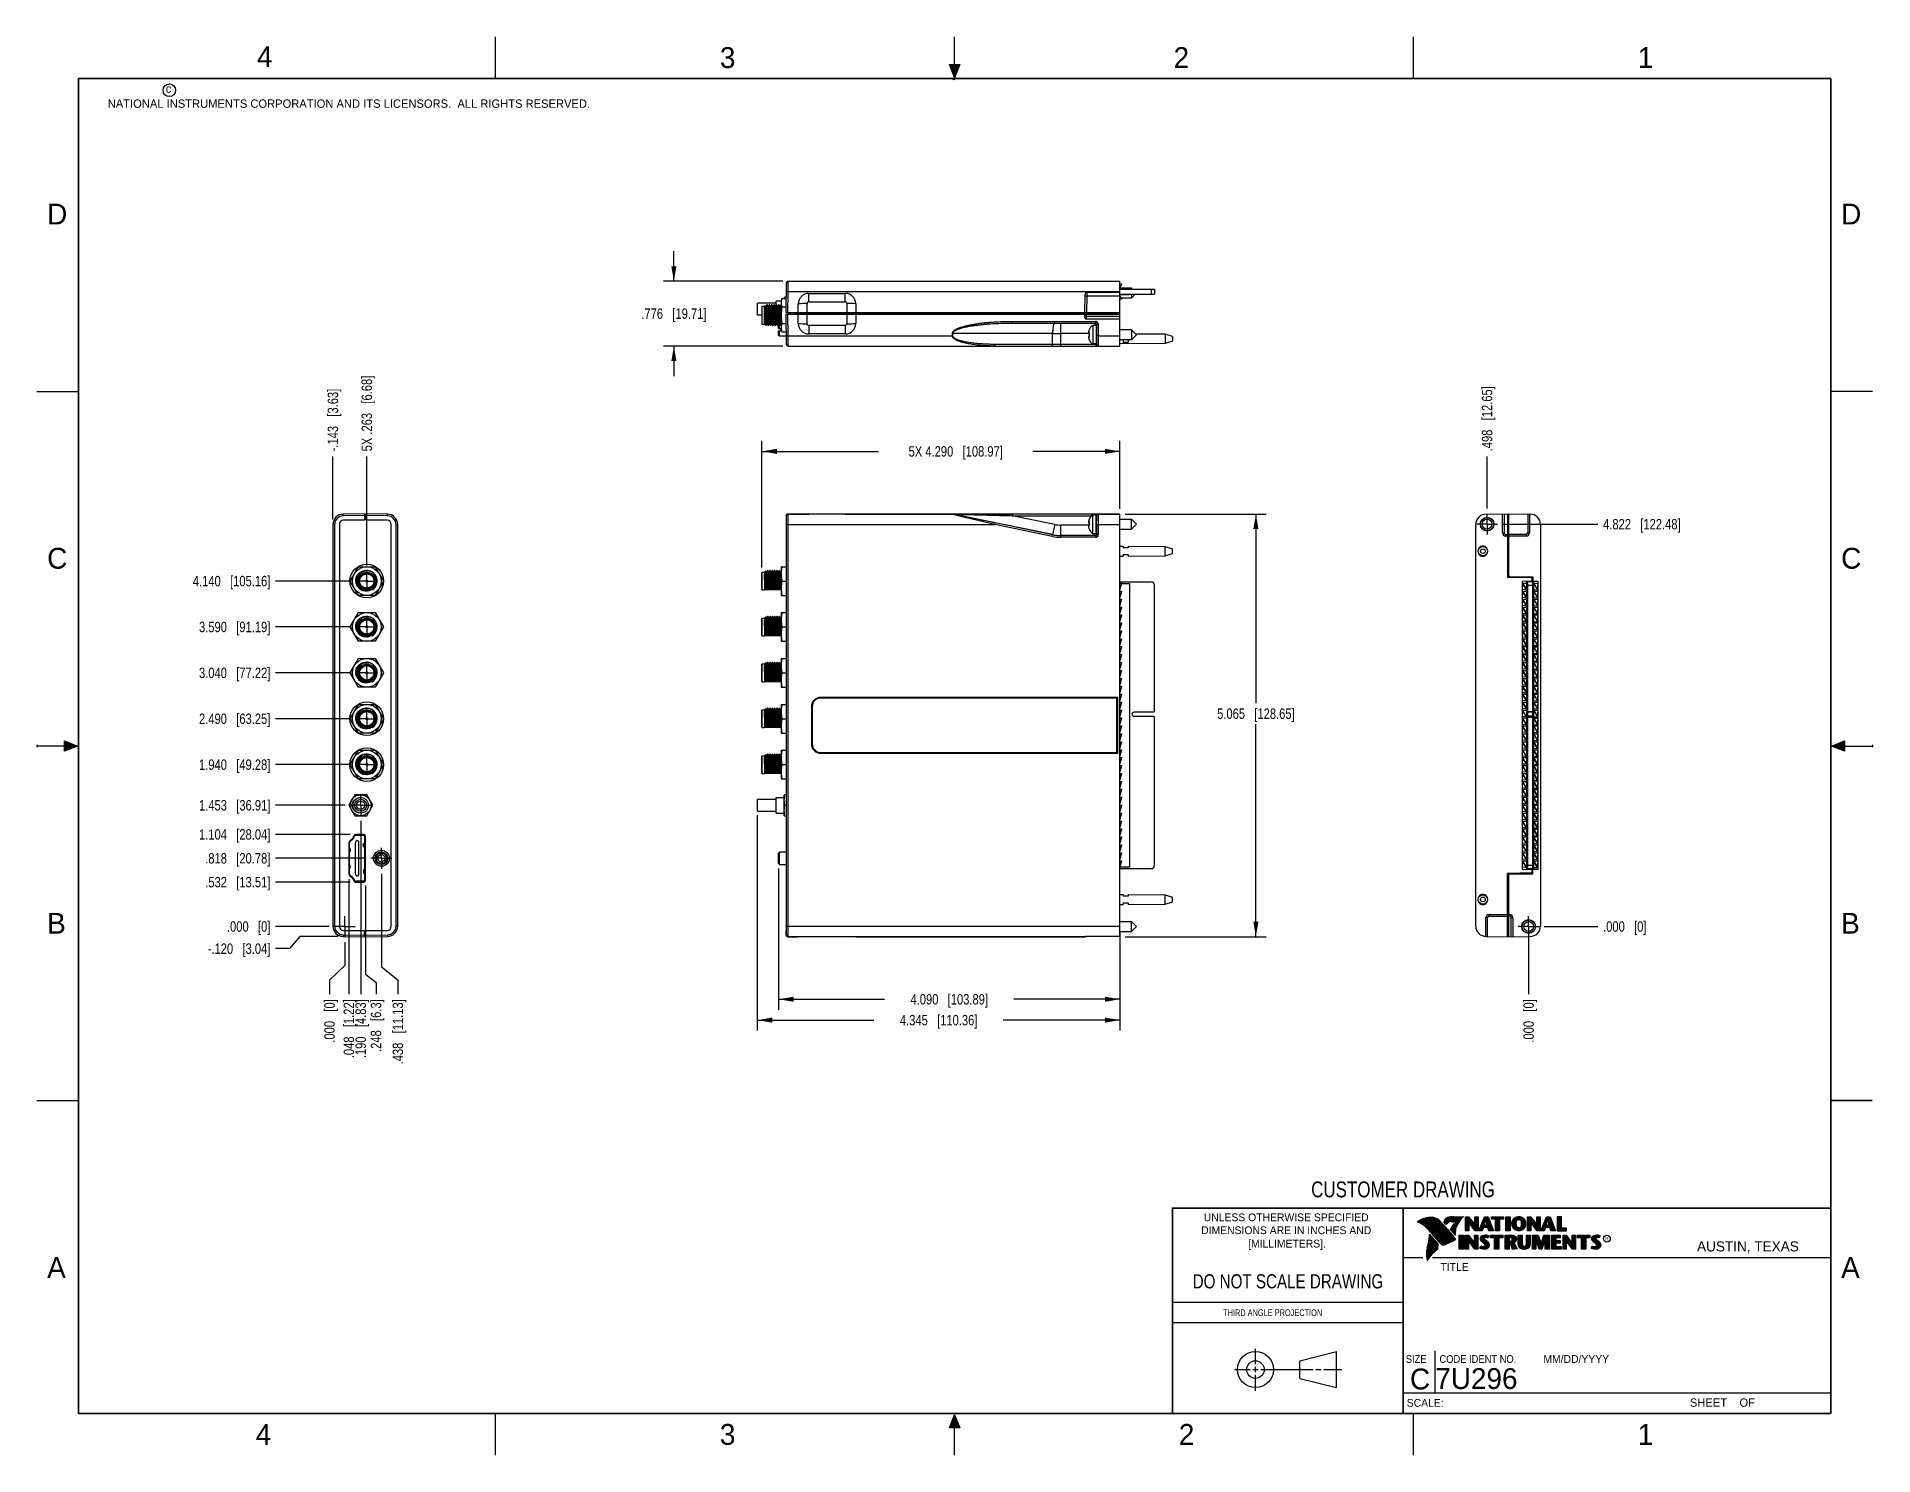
# Model space of a CAD drawing. Header units: inches. Extents: x 0 to 22, y 0 to 17.
import ezdxf

# ---------------------------------------------------------------- set-up
doc = ezdxf.new("R2010")
doc.units = ezdxf.units.IN
doc.header["$LTSCALE"] = 1.21
doc.header["$MEASUREMENT"] = 0
doc.linetypes.add('CENTER', pattern=[0.6, 0.375, -0.075, 0.075, -0.075])
doc.layers.get('0').update_dxf_attribs({"linetype": 'CONTINUOUS'})
doc.layers.add('02___PRT_ALL_AXES', color=7, linetype='CONTINUOUS')
doc.layers.add('DIMENSIONS', color=7, linetype='CONTINUOUS')
doc.styles.get("Standard").update_dxf_attribs({"font": 'txt', "width": 0.8})
doc.styles.add('TEXTSTYLE_2', font='txt')
doc.styles.add('TEXTSTYLE_3', font='txt', dxfattribs={"width": 0.9})
doc.dimstyles.new('DIMSTYLE_1', dxfattribs={"dimtxt": 0.125, "dimasz": 0.18, "dimexe": 0.18, "dimexo": 0.0625, "dimgap": 0.09, "dimtad": 0, "dimtih": 1, "dimtoh": 1, "dimdec": 3, "dimzin": 4, "dimdsep": 46, "dimtxsty": 'STANDARD', "dimblk": '_FILLED', "dimblk1": '_FILLED', "dimblk2": '_FILLED', "dimcen": 0.09, "dimadec": 0, "dimazin": 0, "dimtp": 0.01, "dimtm": 0.01, "dimtfac": 1, "dimtdec": 3, "dimtofl": 0, "dimtmove": 0, "dimatfit": 3, "dimldrblk": '_FILLED', "dimfxl": 1, "dimtolj": 1, "dimtzin": 4, "dimarcsym": 0})
doc.dimstyles.new('DIMSTYLE_2', dxfattribs={"dimtxt": 0.125, "dimasz": 0.18, "dimexe": 0.18, "dimexo": 0.0625, "dimgap": 0.09, "dimtad": 0, "dimtih": 1, "dimtoh": 1, "dimdec": 3, "dimzin": 4, "dimdsep": 46, "dimtxsty": 'STANDARD', "dimblk": '_FILLED', "dimblk1": '_FILLED', "dimblk2": '_FILLED', "dimcen": 0.09, "dimadec": 0, "dimazin": 0, "dimtp": 0.01, "dimtm": 0.01, "dimtfac": 1, "dimtdec": 3, "dimtofl": 0, "dimtmove": 0, "dimatfit": 3, "dimldrblk": '_FILLED', "dimfxl": 1, "dimtolj": 1, "dimtzin": 4, "dimarcsym": 0})

msp = doc.modelspace()

# ---------------------------------------------------------------- texts
at = {"color": 2, "linetype": 'CONTINUOUS', "line_spacing_factor": 0.9}
for s, insert, char_height, width, attachment_point, style in [('4', (2.64, 16.8869), 0.25, 0.25, 1, 'TEXTSTYLE_2'), ('3', (8.1875, 16.875), 0.25, 0.25, 1, 'TEXTSTYLE_2'), ('2', (13.625, 16.875), 0.25, 0.25, 1, 'TEXTSTYLE_2'), ('1', (19.1875, 16.875), 0.25, 0.25, 1, 'TEXTSTYLE_2'), ('c', (1.5463, 16.428), 0.1, 0.1, 1, 'TEXTSTYLE_2'), ('NATIONAL INSTRUMENTS CORPORATION AND ITS LICENSORS.  ALL RIGHTS RESERVED.', (0.851, 16.2482), 0.1, 7.3, 1, 'TEXTSTYLE_2'), ('D', (0.125, 15), 0.25, 0.25, 1, 'TEXTSTYLE_2'), ('D', (21.625, 15), 0.25, 0.25, 1, 'TEXTSTYLE_2'), ('C', (0.125, 10.875), 0.25, 0.25, 1, 'TEXTSTYLE_2'), ('C', (21.625, 10.875), 0.25, 0.25, 1, 'TEXTSTYLE_2'), ('B', (0.125, 6.5), 0.25, 0.25, 1, 'TEXTSTYLE_2'), ('B', (21.625, 6.5), 0.25, 0.25, 1, 'TEXTSTYLE_2'), ('UNLESS OTHERWISE SPECIFIED', (14.9742, 2.8979), 0.093, 2.418, 2, 'TEXTSTYLE_2'), ('DIMENSIONS ARE IN INCHES AND', (14.9742, 2.7431), 0.093, 2.604, 2, 'TEXTSTYLE_2'), ('[MILLIMETERS].', (14.9844, 2.5829), 0.093, 1.302, 2, 'TEXTSTYLE_2'), ('R', (18.7972, 2.6166), 0.0418, 0.041753, 1, 'TEXTSTYLE_2'), ('AUSTIN, TEXAS', (19.898, 2.5642), 0.121576, 1.580488, 1, 'TEXTSTYLE_2'), ('A', (0.125, 2.375), 0.25, 0.25, 1, 'TEXTSTYLE_2'), ('TITLE', (16.8235, 2.303), 0.093, 0.465, 1, 'TEXTSTYLE_2'), ('A', (21.625, 2.375), 0.25, 0.25, 1, 'TEXTSTYLE_2'), ('SIZE', (16.407, 1.2002), 0.093, 0.3348, 1, 'TEXTSTYLE_3'), ('CODE IDENT NO.', (16.8114, 1.2002), 0.093, 1.1718, 1, 'TEXTSTYLE_3'), ('MM/DD/YYYY', (18.0565, 1.2002), 0.093, 0.93, 1, 'TEXTSTYLE_2'), ('SCALE:', (16.4187, 0.6745), 0.093, 0.558, 1, 'TEXTSTYLE_2'), ('SHEET    OF', (19.8121, 0.6815), 0.1, 1.1, 1, 'TEXTSTYLE_2'), ('4', (2.625, 0.375), 0.25, 0.25, 1, 'TEXTSTYLE_2'), ('3', (8.1875, 0.375), 0.25, 0.25, 1, 'TEXTSTYLE_2'), ('2', (13.6875, 0.375), 0.25, 0.25, 1, 'TEXTSTYLE_2'), ('1', (19.1875, 0.375), 0.25, 0.25, 1, 'TEXTSTYLE_2')]:
    msp.add_mtext(s, dxfattribs=dict(at, insert=insert, char_height=char_height, width=width, attachment_point=attachment_point, style=style))
at = {"color": 7, "linetype": 'CONTINUOUS', "attachment_point": 2, "line_spacing_factor": 0.9}
for s, insert, char_height, width in [('CUSTOMER DRAWING', (16.3742, 3.2811), 0.19, 2.432), ('DO NOT SCALE DRAWING', (14.9953, 2.1698), 0.17, 2.72)]:
    msp.add_mtext(s, dxfattribs=dict(at, insert=insert, char_height=char_height, width=width))
at = {"color": 2, "linetype": 'CONTINUOUS', "insert": (14.2178, 1.7486), "char_height": 0.08, "width": 1.408, "attachment_point": 1, "line_spacing_factor": 0.9}
msp.add_mtext('THIRD ANGLE PROJECTION', dxfattribs=at)
at = {"color": 7, "linetype": 'CONTINUOUS', "char_height": 0.25, "line_spacing_factor": 0.9, "style": 'TEXTSTYLE_2'}
for s, insert, width, attachment_point in [('C', (16.5785, 1.0393), 0.25, 2), ('7U296', (16.7614, 1.0441), 1.25, 1)]:
    msp.add_mtext(s, dxfattribs=dict(at, insert=insert, width=width, attachment_point=attachment_point))

# ---------------------------------------------------------------- blocks, each defined once
blk = doc.blocks.new('*D0')
at = {"layer": 'DIMENSIONS', "color": 2, "linetype": 'CONTINUOUS'}
for p, q in [((3.693, 6.149), (3.693, 5.87)), ((3.693, 5.87), (3.508, 5.693)), ((3.508, 5.693), (3.508, 5.527))]:
    blk.add_line(p, q, dxfattribs=at)
at = {"layer": 'DIMENSIONS', "color": 2, "linetype": 'CONTINUOUS', "insert": (3.446, 5.465), "char_height": 0.125, "width": 0.825, "attachment_point": 3, "rotation": 90, "line_spacing_factor": 0.9}
blk.add_mtext('.000{\\Ftxt.shx;\\W1.000000;\\H0.125000; }[0]', dxfattribs=at)
blk = doc.blocks.new('_FILLED')
at = {"color": 0, "linetype": 'BYBLOCK'}
blk.add_solid([(0, 0), (-1, 0.17), (-1, -0.17)], dxfattribs=at)
blk = doc.blocks.new('*D1')
at = {"layer": 'DIMENSIONS', "color": 2, "linetype": 'CONTINUOUS'}
blk.add_line((3.741, 6.903), (3.741, 5.527), dxfattribs=at)
at = {"layer": 'DIMENSIONS', "color": 2, "linetype": 'CONTINUOUS', "insert": (3.678, 5.465), "char_height": 0.125, "width": 1.125, "attachment_point": 3, "rotation": 90, "line_spacing_factor": 0.9}
blk.add_mtext('.048{\\Ftxt.shx;\\W1.000000;\\H0.125000; }[1.22]', dxfattribs=at)
blk = doc.blocks.new('*D2')
at = {"layer": 'DIMENSIONS', "color": 2, "linetype": 'CONTINUOUS'}
for p, q in [((3.941, 6.828), (3.941, 5.764)), ((3.941, 5.764), (4.066, 5.665)), ((4.066, 5.665), (4.066, 5.527))]:
    blk.add_line(p, q, dxfattribs=at)
at = {"layer": 'DIMENSIONS', "color": 2, "linetype": 'CONTINUOUS', "insert": (4.003, 5.465), "char_height": 0.125, "width": 1.025, "attachment_point": 3, "rotation": 90, "line_spacing_factor": 0.9}
blk.add_mtext('.248{\\Ftxt.shx;\\W1.000000;\\H0.125000; }[6.3]', dxfattribs=at)
blk = doc.blocks.new('*D3')
at = {"layer": 'DIMENSIONS', "color": 2, "linetype": 'CONTINUOUS'}
for p, q in [((4.131, 6.967), (4.131, 5.853)), ((4.131, 5.853), (4.327, 5.699)), ((4.327, 5.699), (4.327, 5.527))]:
    blk.add_line(p, q, dxfattribs=at)
at = {"layer": 'DIMENSIONS', "color": 2, "linetype": 'CONTINUOUS', "insert": (4.265, 5.465), "char_height": 0.125, "width": 1.225, "attachment_point": 3, "rotation": 90, "line_spacing_factor": 0.9}
blk.add_mtext('.438{\\Ftxt.shx;\\W1.000000;\\H0.125000; }[11.13]', dxfattribs=at)
blk = doc.blocks.new('*D4')
at = {"layer": 'DIMENSIONS', "color": 2, "linetype": 'CONTINUOUS'}
blk.add_line((3.956, 10.664), (3.956, 11.968), dxfattribs=at)
at = {"layer": 'DIMENSIONS', "color": 2, "linetype": 'CONTINUOUS', "insert": (3.893, 12.031), "char_height": 0.125, "width": 1.425, "attachment_point": 1, "rotation": 90, "line_spacing_factor": 0.9}
blk.add_mtext('5X .263{\\Ftxt.shx;\\W1.000000;\\H0.125000; }[6.68]', dxfattribs=at)
blk = doc.blocks.new('*D5')
at = {"layer": 'DIMENSIONS', "color": 2, "linetype": 'CONTINUOUS'}
blk.add_line((3.55, 11.216), (3.55, 11.968), dxfattribs=at)
at = {"layer": 'DIMENSIONS', "color": 2, "linetype": 'CONTINUOUS', "insert": (3.487, 12.031), "char_height": 0.125, "width": 1.225, "attachment_point": 1, "rotation": 90, "line_spacing_factor": 0.9}
blk.add_mtext('-.143{\\Ftxt.shx;\\W1.000000;\\H0.125000; }[3.63]', dxfattribs=at)
blk = doc.blocks.new('*D6')
at = {"layer": 'DIMENSIONS', "color": 2, "linetype": 'CONTINUOUS'}
blk.add_line((3.883, 7.602), (3.883, 5.527), dxfattribs=at)
at = {"layer": 'DIMENSIONS', "color": 2, "linetype": 'CONTINUOUS', "insert": (3.82, 5.465), "char_height": 0.125, "width": 1.125, "attachment_point": 3, "rotation": 90, "line_spacing_factor": 0.9}
blk.add_mtext('.190{\\Ftxt.shx;\\W1.000000;\\H0.125000; }[4.83]', dxfattribs=at)
blk = doc.blocks.new('*D7')
at = {"layer": 'DIMENSIONS', "color": 2, "linetype": 'CONTINUOUS'}
for p, q in [((3.154, 6.217), (3.03, 6.072)), ((3.611, 6.217), (3.154, 6.217)), ((3.03, 6.072), (2.862, 6.072))]:
    blk.add_line(p, q, dxfattribs=at)
at = {"layer": 'DIMENSIONS', "color": 2, "linetype": 'CONTINUOUS', "insert": (2.8, 6.134), "char_height": 0.125, "width": 1.225, "attachment_point": 3, "line_spacing_factor": 0.9}
blk.add_mtext('-.120{\\Ftxt.shx;\\W1.000000;\\H0.125000; }[3.04]', dxfattribs=at)
blk = doc.blocks.new('*D8')
at = {"layer": 'DIMENSIONS', "color": 2, "linetype": 'CONTINUOUS'}
blk.add_line((3.505, 6.337), (2.862, 6.337), dxfattribs=at)
at = {"layer": 'DIMENSIONS', "color": 2, "linetype": 'CONTINUOUS', "insert": (2.8, 6.399), "char_height": 0.125, "width": 0.825, "attachment_point": 3, "line_spacing_factor": 0.9}
blk.add_mtext('.000{\\Ftxt.shx;\\W1.000000;\\H0.125000; }[0]', dxfattribs=at)
blk = doc.blocks.new('*D9')
at = {"layer": 'DIMENSIONS', "color": 2, "linetype": 'CONTINUOUS'}
blk.add_line((3.758, 6.869), (2.862, 6.869), dxfattribs=at)
at = {"layer": 'DIMENSIONS', "color": 2, "linetype": 'CONTINUOUS', "insert": (2.8, 6.931), "char_height": 0.125, "width": 1.225, "attachment_point": 3, "line_spacing_factor": 0.9}
blk.add_mtext('.532{\\Ftxt.shx;\\W1.000000;\\H0.125000; }[13.51]', dxfattribs=at)
blk = doc.blocks.new('*D10')
at = {"layer": 'DIMENSIONS', "color": 2, "linetype": 'CONTINUOUS'}
blk.add_line((3.943, 7.155), (2.862, 7.155), dxfattribs=at)
at = {"layer": 'DIMENSIONS', "color": 2, "linetype": 'CONTINUOUS', "insert": (2.8, 7.217), "char_height": 0.125, "width": 1.225, "attachment_point": 3, "line_spacing_factor": 0.9}
blk.add_mtext('.818{\\Ftxt.shx;\\W1.000000;\\H0.125000; }[20.78]', dxfattribs=at)
blk = doc.blocks.new('*D11')
at = {"layer": 'DIMENSIONS', "color": 2, "linetype": 'CONTINUOUS'}
blk.add_line((3.758, 7.441), (2.862, 7.441), dxfattribs=at)
at = {"layer": 'DIMENSIONS', "color": 2, "linetype": 'CONTINUOUS', "insert": (2.8, 7.503), "char_height": 0.125, "width": 1.325, "attachment_point": 3, "line_spacing_factor": 0.9}
blk.add_mtext('1.104{\\Ftxt.shx;\\W1.000000;\\H0.125000; }[28.04]', dxfattribs=at)
blk = doc.blocks.new('*D12')
at = {"layer": 'DIMENSIONS', "color": 2, "linetype": 'CONTINUOUS'}
blk.add_line((3.695, 7.79), (2.862, 7.79), dxfattribs=at)
at = {"layer": 'DIMENSIONS', "color": 2, "linetype": 'CONTINUOUS', "insert": (2.8, 7.852), "char_height": 0.125, "width": 1.325, "attachment_point": 3, "line_spacing_factor": 0.9}
blk.add_mtext('1.453{\\Ftxt.shx;\\W1.000000;\\H0.125000; }[36.91]', dxfattribs=at)
blk = doc.blocks.new('*D13')
at = {"layer": 'DIMENSIONS', "color": 2, "linetype": 'CONTINUOUS'}
blk.add_line((3.768, 8.277), (2.862, 8.277), dxfattribs=at)
at = {"layer": 'DIMENSIONS', "color": 2, "linetype": 'CONTINUOUS', "insert": (2.8, 8.339), "char_height": 0.125, "width": 1.325, "attachment_point": 3, "line_spacing_factor": 0.9}
blk.add_mtext('1.940{\\Ftxt.shx;\\W1.000000;\\H0.125000; }[49.28]', dxfattribs=at)
blk = doc.blocks.new('*D14')
at = {"layer": 'DIMENSIONS', "color": 2, "linetype": 'CONTINUOUS'}
blk.add_line((3.768, 8.827), (2.862, 8.827), dxfattribs=at)
at = {"layer": 'DIMENSIONS', "color": 2, "linetype": 'CONTINUOUS', "insert": (2.8, 8.889), "char_height": 0.125, "width": 1.325, "attachment_point": 3, "line_spacing_factor": 0.9}
blk.add_mtext('2.490{\\Ftxt.shx;\\W1.000000;\\H0.125000; }[63.25]', dxfattribs=at)
blk = doc.blocks.new('*D15')
at = {"layer": 'DIMENSIONS', "color": 2, "linetype": 'CONTINUOUS'}
blk.add_line((3.768, 9.377), (2.862, 9.377), dxfattribs=at)
at = {"layer": 'DIMENSIONS', "color": 2, "linetype": 'CONTINUOUS', "insert": (2.8, 9.439), "char_height": 0.125, "width": 1.325, "attachment_point": 3, "line_spacing_factor": 0.9}
blk.add_mtext('3.040{\\Ftxt.shx;\\W1.000000;\\H0.125000; }[77.22]', dxfattribs=at)
blk = doc.blocks.new('*D16')
at = {"layer": 'DIMENSIONS', "color": 2, "linetype": 'CONTINUOUS'}
blk.add_line((3.768, 9.927), (2.862, 9.927), dxfattribs=at)
at = {"layer": 'DIMENSIONS', "color": 2, "linetype": 'CONTINUOUS', "insert": (2.8, 9.989), "char_height": 0.125, "width": 1.325, "attachment_point": 3, "line_spacing_factor": 0.9}
blk.add_mtext('3.590{\\Ftxt.shx;\\W1.000000;\\H0.125000; }[91.19]', dxfattribs=at)
blk = doc.blocks.new('*D17')
at = {"layer": 'DIMENSIONS', "color": 2, "linetype": 'CONTINUOUS'}
blk.add_line((3.768, 10.477), (2.862, 10.477), dxfattribs=at)
at = {"layer": 'DIMENSIONS', "color": 2, "linetype": 'CONTINUOUS', "insert": (2.8, 10.539), "char_height": 0.125, "width": 1.425, "attachment_point": 3, "line_spacing_factor": 0.9}
blk.add_mtext('4.140{\\Ftxt.shx;\\W1.000000;\\H0.125000; }[105.16]', dxfattribs=at)
blk = doc.blocks.new('*D18')
at = {"layer": 'DIMENSIONS', "color": 2, "linetype": 'CONTINUOUS'}
for p, q in [((8.691, 10.641), (8.691, 12.156)), ((12.981, 11.341), (12.981, 12.156)), ((8.691, 12.031), (10.089, 12.031)), ((12.981, 12.031), (11.939, 12.031))]:
    blk.add_line(p, q, dxfattribs=at)
at = {"layer": 'DIMENSIONS', "color": 2, "linetype": 'CONTINUOUS', "xscale": 0.18, "yscale": 0.18, "zscale": 0.18, "rotation": 180}
blk.add_blockref('_FILLED', (8.691, 12.031), dxfattribs=at)
at = {"layer": 'DIMENSIONS', "color": 2, "linetype": 'CONTINUOUS', "xscale": 0.18, "yscale": 0.18, "zscale": 0.18}
blk.add_blockref('_FILLED', (12.981, 12.031), dxfattribs=at)
at = {"layer": 'DIMENSIONS', "color": 2, "linetype": 'CONTINUOUS', "insert": (11.014, 12.093), "char_height": 0.125, "width": 1.725, "attachment_point": 2, "line_spacing_factor": 0.9}
blk.add_mtext('5X 4.290{\\Ftxt.shx;\\W1.000000;\\H0.125000; }[108.97]', dxfattribs=at)
blk = doc.blocks.new('*D19')
at = {"layer": 'DIMENSIONS', "color": 2, "linetype": 'CONTINUOUS'}
for p, q in [((8.636, 7.672), (8.636, 5.09)), ((12.981, 6.28), (12.981, 5.09)), ((8.636, 5.215), (10.034, 5.215)), ((12.981, 5.215), (11.584, 5.215))]:
    blk.add_line(p, q, dxfattribs=at)
at = {"layer": 'DIMENSIONS', "color": 2, "linetype": 'CONTINUOUS', "xscale": 0.18, "yscale": 0.18, "zscale": 0.18, "rotation": 180}
blk.add_blockref('_FILLED', (8.636, 5.215), dxfattribs=at)
at = {"layer": 'DIMENSIONS', "color": 2, "linetype": 'CONTINUOUS', "xscale": 0.18, "yscale": 0.18, "zscale": 0.18}
blk.add_blockref('_FILLED', (12.981, 5.215), dxfattribs=at)
at = {"layer": 'DIMENSIONS', "color": 2, "linetype": 'CONTINUOUS', "insert": (10.809, 5.277), "char_height": 0.125, "width": 1.425, "attachment_point": 2, "line_spacing_factor": 0.9}
blk.add_mtext('4.345{\\Ftxt.shx;\\W1.000000;\\H0.125000; }[110.36]', dxfattribs=at)
blk = doc.blocks.new('*D20')
at = {"layer": 'DIMENSIONS', "color": 2, "linetype": 'CONTINUOUS'}
for p, q in [((8.891, 7.03), (8.891, 5.34)), ((12.981, 6.28), (12.981, 5.34)), ((8.891, 5.465), (10.161, 5.465)), ((12.981, 5.465), (11.711, 5.465))]:
    blk.add_line(p, q, dxfattribs=at)
at = {"layer": 'DIMENSIONS', "color": 2, "linetype": 'CONTINUOUS', "xscale": 0.18, "yscale": 0.18, "zscale": 0.18, "rotation": 180}
blk.add_blockref('_FILLED', (8.891, 5.465), dxfattribs=at)
at = {"layer": 'DIMENSIONS', "color": 2, "linetype": 'CONTINUOUS', "xscale": 0.18, "yscale": 0.18, "zscale": 0.18}
blk.add_blockref('_FILLED', (12.981, 5.465), dxfattribs=at)
at = {"layer": 'DIMENSIONS', "color": 2, "linetype": 'CONTINUOUS', "insert": (10.936, 5.527), "char_height": 0.125, "width": 1.425, "attachment_point": 2, "line_spacing_factor": 0.9}
blk.add_mtext('4.090{\\Ftxt.shx;\\W1.000000;\\H0.125000; }[103.89]', dxfattribs=at)
blk = doc.blocks.new('*D21')
at = {"layer": 'DIMENSIONS', "color": 2, "linetype": 'CONTINUOUS'}
for p, q in [((13.044, 11.28), (14.736, 11.28)), ((14.611, 11.28), (14.611, 9.013)), ((14.611, 6.215), (14.611, 8.763)), ((13.044, 6.215), (14.736, 6.215))]:
    blk.add_line(p, q, dxfattribs=at)
at = {"layer": 'DIMENSIONS', "color": 2, "linetype": 'CONTINUOUS', "xscale": 0.18, "yscale": 0.18, "zscale": 0.18}
for p, rotation in [((14.611, 11.28), 90), ((14.611, 6.215), 270)]:
    blk.add_blockref('_FILLED', p, dxfattribs=dict(at, rotation=rotation))
at = {"layer": 'DIMENSIONS', "color": 2, "linetype": 'CONTINUOUS', "insert": (14.611, 8.95), "char_height": 0.125, "width": 1.425, "attachment_point": 2, "line_spacing_factor": 0.9}
blk.add_mtext('5.065{\\Ftxt.shx;\\W1.000000;\\H0.125000; }[128.65]', dxfattribs=at)
blk = doc.blocks.new('*D22')
at = {"layer": 'DIMENSIONS', "color": 2, "linetype": 'CONTINUOUS'}
for p, q in [((7.636, 14.069), (7.636, 14.429)), ((8.942, 14.069), (7.511, 14.069)), ((8.942, 13.293), (7.511, 13.293)), ((7.636, 13.293), (7.636, 12.933))]:
    blk.add_line(p, q, dxfattribs=at)
at = {"layer": 'DIMENSIONS', "color": 2, "linetype": 'CONTINUOUS', "xscale": 0.18, "yscale": 0.18, "zscale": 0.18}
for p, rotation in [((7.636, 14.069), 270), ((7.636, 13.293), 90)]:
    blk.add_blockref('_FILLED', p, dxfattribs=dict(at, rotation=rotation))
at = {"layer": 'DIMENSIONS', "color": 2, "linetype": 'CONTINUOUS', "insert": (7.636, 13.744), "char_height": 0.125, "width": 1.225, "attachment_point": 2, "line_spacing_factor": 0.9}
blk.add_mtext('.776{\\Ftxt.shx;\\W1.000000;\\H0.125000; }[19.71]', dxfattribs=at)
blk = doc.blocks.new('*D23')
at = {"layer": 'DIMENSIONS', "color": 2, "linetype": 'CONTINUOUS'}
blk.add_line((17.569, 11.159), (18.71, 11.159), dxfattribs=at)
at = {"layer": 'DIMENSIONS', "color": 2, "linetype": 'CONTINUOUS', "insert": (18.772, 11.221), "char_height": 0.125, "width": 1.425, "attachment_point": 1, "line_spacing_factor": 0.9}
blk.add_mtext('4.822{\\Ftxt.shx;\\W1.000000;\\H0.125000; }[122.48]', dxfattribs=at)
blk = doc.blocks.new('*D24')
at = {"layer": 'DIMENSIONS', "color": 2, "linetype": 'CONTINUOUS'}
blk.add_line((18.067, 6.337), (18.71, 6.337), dxfattribs=at)
at = {"layer": 'DIMENSIONS', "color": 2, "linetype": 'CONTINUOUS', "insert": (18.772, 6.399), "char_height": 0.125, "width": 0.825, "attachment_point": 1, "line_spacing_factor": 0.9}
blk.add_mtext('.000{\\Ftxt.shx;\\W1.000000;\\H0.125000; }[0]', dxfattribs=at)
blk = doc.blocks.new('*D25')
at = {"layer": 'DIMENSIONS', "color": 2, "linetype": 'CONTINUOUS'}
blk.add_line((17.381, 11.346), (17.381, 11.968), dxfattribs=at)
at = {"layer": 'DIMENSIONS', "color": 2, "linetype": 'CONTINUOUS', "insert": (17.319, 12.031), "char_height": 0.125, "width": 1.225, "attachment_point": 1, "rotation": 90, "line_spacing_factor": 0.9}
blk.add_mtext('.498{\\Ftxt.shx;\\W1.000000;\\H0.125000; }[12.65]', dxfattribs=at)
blk = doc.blocks.new('*D26')
at = {"layer": 'DIMENSIONS', "color": 2, "linetype": 'CONTINUOUS'}
blk.add_line((17.879, 6.274), (17.879, 5.527), dxfattribs=at)
at = {"layer": 'DIMENSIONS', "color": 2, "linetype": 'CONTINUOUS', "insert": (17.817, 5.465), "char_height": 0.125, "width": 0.825, "attachment_point": 3, "rotation": 90, "line_spacing_factor": 0.9}
blk.add_mtext('.000{\\Ftxt.shx;\\W1.000000;\\H0.125000; }[0]', dxfattribs=at)

# ---------------------------------------------------------------- dimensions: what is measured, and where the dimension line sits
at = {"layer": 'DIMENSIONS', "color": 2, "linetype": 'CONTINUOUS'}
for base, p1, p2, angle, picture, middle in [((7.6364, 14.0693), (8.942, 13.2933), (8.942, 14.0693), 90, '*D22', (7.5114, 13.6813)), ((14.6114, 6.2152), (13.0439, 11.2803), (13.0439, 6.2152), 270, '*D21', (14.4614, 8.888)), ((8.6364, 5.2148), (12.9814, 6.2795), (8.6364, 7.6723), 180, '*D19', (10.6589, 5.2148)), ((8.8914, 5.4648), (12.9814, 6.2795), (8.8914, 7.0297), 180, '*D20', (10.7864, 5.4648))]:
    dim = msp.add_linear_dim(base=base, p1=p1, p2=p2, angle=angle, dimstyle='DIMSTYLE_2', dxfattribs=at)
    dim.commit()
    dim.dimension.update_dxf_attribs({"geometry": picture, "text_midpoint": middle, "dimtype": 160})
for feature_location, offset, dtype, origin, text, picture, middle in [((3.9557, 10.6644), (0, 1.3039), 1, (3.6927, 10.6019), '5X <>', '*D4', (3.9557, 12.7433)), ((3.5497, 11.2161), (0, 0.7522), 1, (3.6927, 11.1536), '-<>', '*D5', (3.5497, 12.6433)), ((3.6111, 6.217), (-0.7489, -0.1453), 0, (3.5676, 6.3368), '-<>', '*D7', (1.9872, 6.0717))]:
    dim = msp.add_ordinate_dim(feature_location=feature_location, offset=offset, dtype=dtype, origin=origin, text=text, dimstyle='DIMSTYLE_1', dxfattribs=at)
    dim.commit()
    dim.dimension.update_dxf_attribs({"geometry": picture, "text_midpoint": middle})
for feature_location, offset, dtype, origin, picture, middle in [((17.3813, 11.3464), (0, 0.6219), 1, (17.8793, 6.3368), '*D25', (17.3813, 12.6433)), ((17.5689, 11.1588), (1.1409, 0), 0, (18.0044, 6.3368), '*D23', (19.4848, 11.1588)), ((3.7681, 10.4768), (-0.9059, 0), 0, (3.8306, 6.3368), '*D17', (1.7872, 10.4768)), ((3.7681, 9.9268), (-0.9059, 0), 0, (3.8306, 6.3368), '*D16', (1.8372, 9.9268)), ((3.7681, 9.3768), (-0.9059, 0), 0, (3.8306, 6.3368), '*D15', (1.8372, 9.3768)), ((3.7681, 8.8268), (-0.9059, 0), 0, (3.8306, 6.3368), '*D14', (1.8372, 8.8268)), ((3.7681, 8.2768), (-0.9059, 0), 0, (3.8306, 6.3368), '*D13', (1.8372, 8.2768)), ((3.6951, 7.7898), (-0.8329, 0), 0, (3.7576, 6.3368), '*D12', (1.8372, 7.7898)), ((3.7584, 7.4408), (-0.8962, 0), 0, (3.8209, 6.3368), '*D11', (1.8372, 7.4408)), ((3.8827, 7.6022), (0, -2.0749), 1, (3.6927, 7.6647), '*D6', (3.9947, 4.6788)), ((3.9433, 7.1548), (-1.0811, 0), 0, (4.0058, 6.3368), '*D10', (1.9372, 7.1548)), ((3.7584, 6.8688), (-0.8962, 0), 0, (3.8209, 6.3368), '*D9', (1.9372, 6.8688)), ((3.7407, 6.9032), (0, -1.3759), 1, (3.6927, 6.9657), '*D1', (3.8527, 4.6788)), ((4.1308864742, 6.9672003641), (0.1961476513, -1.4399), 0, (3.6926896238, 7.0297003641), '*D3', (4.4614562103, 4.6288011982)), ((3.9406896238, 6.8283003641), (0.1251728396, -1.301), 0, (3.6926896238, 6.8908003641), '*D2', (4.1778808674, 4.7288011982)), ((3.5050896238, 6.3368003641), (-0.6429000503, 0), 0, (3.5675896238, 6.3368003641), '*D8', (2.1371895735, 6.3368003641)), ((18.0668915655, 6.3368003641), (0.6429000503, 0), 0, (18.0043915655, 6.3368003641), '*D24', (19.1847916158, 6.3368003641)), ((3.6926896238, 6.1492003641), (-0.1846603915, -0.6219), 0, (3.6926896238, 6.2117003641), '*D0', (3.6200476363, 4.8288011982)), ((17.8792915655, 6.2743003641), (0, -0.747), 1, (17.8792915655, 6.3368003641), '*D26', (17.9913099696, 4.8288011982))]:
    dim = msp.add_ordinate_dim(feature_location=feature_location, offset=offset, dtype=dtype, origin=origin, dimstyle='DIMSTYLE_1', dxfattribs=at)
    dim.commit()
    dim.dimension.update_dxf_attribs({"geometry": picture, "text_midpoint": middle})
dim = msp.add_linear_dim(base=(8.6914, 12.0308), p1=(12.9814, 11.3411), p2=(8.6914, 10.6413), angle=180, text='5X <>', dimstyle='DIMSTYLE_2', dxfattribs=at)
dim.commit()
dim.dimension.update_dxf_attribs({"geometry": '*D18', "text_midpoint": (10.9136, 12.0308), "dimtype": 160})

# ---------------------------------------------------------------- hatches: boundary and pattern name
at = {"linetype": 'CONTINUOUS'}
for points in [[(11, 16.51), (10.9375, 16.6663), (11.0625, 16.6663)], [(0.3337, 8.5625), (0.49, 8.5), (0.3337, 8.4375)], [(21.6663, 8.5625), (21.6663, 8.4375), (21.51, 8.5)], [(10.9375, 0.3287), (11, 0.485), (11.0625, 0.3287)]]:
    msp.add_hatch(color=2, dxfattribs=at).paths.add_polyline_path(points)

# ---------------------------------------------------------------- linework, layer by layer
at = {"color": 2, "linetype": 'CONTINUOUS'}
for p, q in [((5.5, 16.5), (5.5, 17)), ((11, 16.485), (11, 17)), ((16.5, 16.5), (16.5, 17)), ((11, 16.51), (10.9375, 16.6663)), ((10.9375, 16.6663), (11.0625, 16.6663)), ((11.015, 16.515), (10.985, 16.485)), ((10.985, 16.485), (11, 16.515)), ((11.0625, 16.6663), (11, 16.51)), ((11, 16.485), (11.015, 16.515)), ((0, 12.75), (0.5, 12.75)), ((22, 12.75), (21.5, 12.75)), ((0, 8.515), (0, 8.485)), ((0.49, 8.5), (0, 8.5)), ((0.3337, 8.4375), (0.3337, 8.5625)), ((0.3337, 8.5625), (0.49, 8.5)), ((0.49, 8.5), (0.3337, 8.4375)), ((21.51, 8.5), (21.6663, 8.5625)), ((21.51, 8.5), (22, 8.5)), ((21.6663, 8.4375), (21.51, 8.5)), ((21.6663, 8.5625), (21.6663, 8.4375)), ((22, 8.515), (22, 8.485)), ((0, 4.25), (0.5, 4.25)), ((16.375, 2.96), (21.5, 2.96)), ((16.5578, 2.796), (16.5578, 2.7989)), ((16.5646, 2.7936), (16.5646, 2.8033)), ((16.5714, 2.7909), (16.5714, 2.8075)), ((16.5782, 2.788), (16.5782, 2.8116)), ((16.5851, 2.7849), (16.5851, 2.8154)), ((16.5919, 2.7815), (16.5919, 2.819)), ((16.5987, 2.7778), (16.5987, 2.8221)), ((16.6055, 2.7738), (16.6055, 2.8249)), ((16.6124, 2.7696), (16.6124, 2.8276)), ((16.6192, 2.765), (16.6192, 2.8301)), ((16.626, 2.7601), (16.626, 2.8325)), ((16.6329, 2.7549), (16.6329, 2.8347)), ((16.6397, 2.7492), (16.6397, 2.8367)), ((16.6465, 2.7431), (16.6465, 2.8386)), ((16.6533, 2.7366), (16.6533, 2.8403)), ((16.6602, 2.7295), (16.6602, 2.8419)), ((16.667, 2.7221), (16.667, 2.8435)), ((16.6738, 2.7146), (16.6738, 2.8449)), ((16.6806, 2.707), (16.6806, 2.8459)), ((16.6875, 2.6995), (16.6875, 2.8467)), ((16.7939, 2.533), (16.6919, 2.6489)), ((16.6943, 2.6918), (16.6943, 2.8472)), ((16.7011, 2.6841), (16.7011, 2.8474)), ((16.708, 2.6764), (16.708, 2.8474)), ((16.7148, 2.6685), (16.7148, 2.847)), ((16.7216, 2.6607), (16.7216, 2.8465)), ((16.7284, 2.6527), (16.7284, 2.8456)), ((16.7353, 2.6447), (16.7353, 2.8445)), ((16.7421, 2.6366), (16.7421, 2.8431)), ((16.7489, 2.6285), (16.7489, 2.8417)), ((16.7557, 2.6204), (16.7557, 2.84)), ((16.7626, 2.6125), (16.7626, 2.8378)), ((16.7694, 2.6046), (16.7694, 2.8352)), ((16.7762, 2.5968), (16.7762, 2.8321)), ((16.7831, 2.5891), (16.7831, 2.8284)), ((16.7899, 2.5815), (16.7899, 2.8242)), ((16.7967, 2.5739), (16.7967, 2.8193)), ((16.8035, 2.5665), (16.8035, 2.8136)), ((16.8104, 2.5591), (16.8104, 2.807)), ((16.8172, 2.5519), (16.8172, 2.7996)), ((16.824, 2.5447), (16.824, 2.7924)), ((16.8308, 2.5375), (16.8308, 2.7853)), ((16.8377, 2.5314), (16.8377, 2.7781)), ((16.8445, 2.5262), (16.8445, 2.7709)), ((16.8513, 2.523), (16.8513, 2.7637)), ((16.8581, 2.5224), (16.8581, 2.7565)), ((16.8864, 2.7664), (16.8632, 2.7937)), ((16.865, 2.5241), (16.865, 2.7493)), ((16.8877, 2.7723), (16.8682, 2.7952)), ((16.8718, 2.791), (16.8718, 2.8085)), ((16.8718, 2.527), (16.8718, 2.7421)), ((16.8786, 2.783), (16.8786, 2.8206)), ((16.8786, 2.5298), (16.8786, 2.7348)), ((16.8855, 2.7749), (16.8855, 2.8281)), ((16.8855, 2.5327), (16.8855, 2.727)), ((16.8923, 2.7747), (16.8923, 2.8335)), ((16.8923, 2.5356), (16.8923, 2.7187)), ((16.8991, 2.7788), (16.8991, 2.8375)), ((16.8991, 2.5385), (16.8991, 2.7104)), ((16.9059, 2.7837), (16.9059, 2.8408)), ((16.9059, 2.5415), (16.9059, 2.7022)), ((16.9128, 2.7896), (16.9128, 2.8436)), ((16.9128, 2.5446), (16.9128, 2.6939)), ((16.9196, 2.7966), (16.9196, 2.8459)), ((16.9196, 2.5477), (16.9196, 2.6856)), ((16.9264, 2.8018), (16.9264, 2.8477)), ((16.9264, 2.5508), (16.9264, 2.6774)), ((16.9332, 2.8053), (16.9332, 2.849)), ((16.9332, 2.554), (16.9332, 2.6691)), ((16.9401, 2.8077), (16.9401, 2.8499)), ((16.9401, 2.5573), (16.9401, 2.6608)), ((16.9616, 2.6797), (16.9434, 2.7005)), ((16.9469, 2.8082), (16.9469, 2.8509)), ((16.9469, 2.5606), (16.9469, 2.6526)), ((16.9653, 2.6828), (16.9492, 2.7013)), ((16.9537, 2.8069), (16.9537, 2.8518)), ((16.9537, 2.696), (16.9537, 2.7109)), ((16.9537, 2.5639), (16.9537, 2.6443)), ((16.9606, 2.8048), (16.9606, 2.8525)), ((16.9606, 2.6882), (16.9606, 2.7266)), ((16.9674, 2.8034), (16.9674, 2.8531)), ((16.9674, 2.6802), (16.9674, 2.7444)), ((16.9742, 2.8027), (16.9742, 2.8536)), ((16.9742, 2.672), (16.9742, 2.7568)), ((16.981, 2.8023), (16.981, 2.854)), ((16.981, 2.664), (16.981, 2.7634)), ((16.9838, 2.8589), (17.0997, 2.8607)), ((16.9839, 2.8541), (17.087, 2.8557)), ((16.9879, 2.802), (16.9879, 2.8542)), ((16.9879, 2.6563), (16.9879, 2.7665)), ((16.999, 2.637), (16.9946, 2.6418)), ((16.9947, 2.8019), (16.9947, 2.8543)), ((16.9947, 2.6748), (16.9947, 2.7683)), ((17.0015, 2.8005), (17.0015, 2.8544)), ((17.0015, 2.7195), (17.0015, 2.7694)), ((17.0083, 2.7963), (17.0083, 2.8545)), ((17.0083, 2.7388), (17.0083, 2.7698)), ((17.0152, 2.755), (17.0152, 2.8546)), ((17.022, 2.7691), (17.022, 2.8547)), ((17.0288, 2.7817), (17.0288, 2.8548)), ((17.0357, 2.7931), (17.0357, 2.8549)), ((17.0425, 2.8035), (17.0425, 2.855)), ((17.0493, 2.8131), (17.0493, 2.8551)), ((17.0561, 2.822), (17.0561, 2.8552)), ((17.063, 2.8303), (17.063, 2.8553)), ((17.0698, 2.8381), (17.0698, 2.8554)), ((17.0766, 2.8454), (17.0766, 2.8555)), ((17.1243, 2.8592), (17.1609, 2.8592)), ((17.1243, 2.6915), (17.1243, 2.8592)), ((17.1637, 2.6915), (17.1243, 2.6915)), ((17.1291, 2.8543), (17.1585, 2.8543)), ((17.1291, 2.6963), (17.1291, 2.8543)), ((17.1589, 2.6963), (17.1291, 2.6963)), ((17.1381, 2.6963), (17.1381, 2.8543)), ((17.1447, 2.6963), (17.1447, 2.8543)), ((17.1514, 2.6963), (17.1514, 2.8543)), ((17.1589, 2.8042), (17.1581, 2.8543)), ((17.1585, 2.8543), (17.2383, 2.7492)), ((17.2418, 2.6963), (17.1589, 2.8042)), ((17.1589, 2.8042), (17.1589, 2.6963)), ((17.1609, 2.8592), (17.2334, 2.7636)), ((17.2395, 2.6915), (17.1637, 2.7899)), ((17.1637, 2.7899), (17.1637, 2.6915)), ((17.1648, 2.7965), (17.1648, 2.8461)), ((17.1714, 2.7879), (17.1714, 2.8373)), ((17.1781, 2.7792), (17.1781, 2.8285)), ((17.1848, 2.7705), (17.1848, 2.8197)), ((17.1915, 2.7618), (17.1915, 2.8109)), ((17.1981, 2.7531), (17.1981, 2.8021)), ((17.2048, 2.7445), (17.2048, 2.7933)), ((17.2115, 2.7358), (17.2115, 2.7845)), ((17.2182, 2.7271), (17.2182, 2.7757)), ((17.2248, 2.7184), (17.2248, 2.7669)), ((17.2315, 2.7098), (17.2315, 2.7581)), ((17.2334, 2.8592), (17.2732, 2.8592)), ((17.2334, 2.7636), (17.2334, 2.8592)), ((17.2382, 2.7011), (17.2383, 2.7492)), ((17.2383, 2.8543), (17.2684, 2.8543)), ((17.2383, 2.7492), (17.2383, 2.8543)), ((17.2732, 2.6915), (17.2395, 2.6915)), ((17.2684, 2.6963), (17.2418, 2.6963)), ((17.2449, 2.6963), (17.2449, 2.8543)), ((17.2515, 2.6963), (17.2515, 2.8543)), ((17.2582, 2.6963), (17.2582, 2.8543)), ((17.2649, 2.6963), (17.2649, 2.8543)), ((17.2684, 2.8543), (17.2684, 2.6963)), ((17.2732, 2.8592), (17.2732, 2.6915)), ((17.2831, 2.6915), (17.3516, 2.8591)), ((17.3228, 2.6915), (17.2831, 2.6915)), ((17.2903, 2.6964), (17.3548, 2.8542)), ((17.3195, 2.6964), (17.2903, 2.6964)), ((17.2983, 2.6964), (17.2983, 2.7158)), ((17.3049, 2.6964), (17.3049, 2.7322)), ((17.3116, 2.6964), (17.3116, 2.7485)), ((17.3183, 2.6964), (17.3183, 2.7648)), ((17.3356, 2.7364), (17.3195, 2.6964)), ((17.3388, 2.7316), (17.3228, 2.6915)), ((17.325, 2.7101), (17.325, 2.7812)), ((17.3316, 2.7267), (17.3316, 2.7975)), ((17.394, 2.7364), (17.3356, 2.7364)), ((17.3383, 2.7364), (17.3383, 2.8138)), ((17.3905, 2.7316), (17.3388, 2.7316)), ((17.3409, 2.7533), (17.3624, 2.8228)), ((17.389, 2.7533), (17.3409, 2.7533)), ((17.345, 2.7666), (17.345, 2.8302)), ((17.345, 2.7364), (17.345, 2.7533)), ((17.3475, 2.7581), (17.3659, 2.8179)), ((17.3827, 2.7581), (17.3475, 2.7581)), ((17.3516, 2.8591), (17.3938, 2.8591)), ((17.3517, 2.7882), (17.3517, 2.8465)), ((17.3517, 2.7364), (17.3517, 2.7533)), ((17.3548, 2.8542), (17.3905, 2.8542)), ((17.3583, 2.8098), (17.3583, 2.8542)), ((17.3583, 2.7364), (17.3583, 2.7533)), ((17.3624, 2.8228), (17.3701, 2.8228)), ((17.365, 2.8228), (17.365, 2.8542)), ((17.365, 2.7364), (17.365, 2.7533)), ((17.3659, 2.8179), (17.3664, 2.8179)), ((17.3664, 2.8179), (17.3827, 2.7581)), ((17.3701, 2.8228), (17.389, 2.7533)), ((17.3717, 2.817), (17.3717, 2.8542)), ((17.3717, 2.7364), (17.3717, 2.7533)), ((17.3784, 2.7925), (17.3784, 2.8542)), ((17.3784, 2.7364), (17.3784, 2.7533)), ((17.385, 2.7679), (17.385, 2.8542)), ((17.385, 2.7364), (17.385, 2.7533)), ((17.3905, 2.8542), (17.4504, 2.6964)), ((17.4039, 2.6915), (17.3905, 2.7316)), ((17.3917, 2.7364), (17.3917, 2.851)), ((17.3938, 2.8591), (17.4574, 2.6915)), ((17.4074, 2.6964), (17.394, 2.7364)), ((17.3984, 2.7232), (17.3984, 2.8334)), ((17.4574, 2.6915), (17.4039, 2.6915)), ((17.4051, 2.7034), (17.4051, 2.8158)), ((17.4504, 2.6964), (17.4074, 2.6964)), ((17.4118, 2.6964), (17.4118, 2.7982)), ((17.4184, 2.6964), (17.4184, 2.7806)), ((17.4251, 2.6964), (17.4251, 2.763)), ((17.4318, 2.6964), (17.4318, 2.7455)), ((17.4327, 2.8591), (17.5802, 2.8591)), ((17.4327, 2.8278), (17.4327, 2.8591)), ((17.481, 2.8278), (17.4327, 2.8278)), ((17.4375, 2.8542), (17.5753, 2.8542)), ((17.4375, 2.8327), (17.4375, 2.8542)), ((17.4859, 2.8327), (17.4375, 2.8327)), ((17.4385, 2.6964), (17.4385, 2.7279)), ((17.4451, 2.8327), (17.4451, 2.8542)), ((17.4451, 2.6964), (17.4451, 2.7103)), ((17.4518, 2.8327), (17.4518, 2.8542)), ((17.4585, 2.8327), (17.4585, 2.8542)), ((17.4652, 2.8327), (17.4652, 2.8542)), ((17.4718, 2.8327), (17.4718, 2.8542)), ((17.4785, 2.8327), (17.4785, 2.8542)), ((17.481, 2.6915), (17.481, 2.8278)), ((17.5318, 2.6915), (17.481, 2.6915)), ((17.4859, 2.8327), (17.4852, 2.8542)), ((17.4859, 2.6964), (17.4859, 2.8327)), ((17.5269, 2.6964), (17.4859, 2.6964)), ((17.4919, 2.6964), (17.4919, 2.8542)), ((17.4985, 2.6964), (17.4985, 2.8542)), ((17.5052, 2.6964), (17.5052, 2.8542)), ((17.5119, 2.6964), (17.5119, 2.8542)), ((17.5186, 2.6964), (17.5186, 2.8542)), ((17.5269, 2.8327), (17.5252, 2.8542)), ((17.5753, 2.8327), (17.5269, 2.8327)), ((17.5269, 2.8327), (17.5269, 2.6964)), ((17.5802, 2.8278), (17.5318, 2.8278)), ((17.5318, 2.8278), (17.5318, 2.6915)), ((17.5319, 2.8327), (17.5319, 2.8542)), ((17.5386, 2.8327), (17.5386, 2.8542)), ((17.5453, 2.8327), (17.5453, 2.8542)), ((17.5519, 2.8327), (17.5519, 2.8542)), ((17.5586, 2.8327), (17.5586, 2.8542)), ((17.5653, 2.8327), (17.5653, 2.8542)), ((17.572, 2.8327), (17.572, 2.8542)), ((17.5753, 2.8542), (17.5753, 2.8327)), ((17.5802, 2.8591), (17.5802, 2.8278)), ((17.6059, 2.8591), (17.6565, 2.8591)), ((17.6059, 2.6915), (17.6059, 2.8591)), ((17.6565, 2.6915), (17.6059, 2.6915)), ((17.6108, 2.8542), (17.6516, 2.8542)), ((17.6108, 2.6964), (17.6108, 2.8542)), ((17.6516, 2.6964), (17.6108, 2.6964)), ((17.6187, 2.6964), (17.6187, 2.8542)), ((17.6254, 2.6964), (17.6254, 2.8542)), ((17.632, 2.6964), (17.632, 2.8542)), ((17.6387, 2.6964), (17.6387, 2.8542)), ((17.6454, 2.6964), (17.6454, 2.8542)), ((17.6516, 2.8542), (17.6516, 2.6964)), ((17.6565, 2.8591), (17.6565, 2.6915)), ((17.6849, 2.7803), (17.6851, 2.7836)), ((17.6849, 2.7769), (17.6849, 2.7803)), ((17.6849, 2.7735), (17.6849, 2.7769)), ((17.6851, 2.7701), (17.6849, 2.7735)), ((17.6851, 2.7836), (17.6853, 2.7869)), ((17.6854, 2.7668), (17.6851, 2.7701)), ((17.6853, 2.7869), (17.6857, 2.7901)), ((17.6859, 2.7634), (17.6854, 2.7668)), ((17.6857, 2.7901), (17.6862, 2.7933)), ((17.6864, 2.76), (17.6859, 2.7634)), ((17.6862, 2.7933), (17.6868, 2.7964)), ((17.687, 2.7567), (17.6864, 2.76)), ((17.6868, 2.7964), (17.6876, 2.7995)), ((17.6878, 2.7535), (17.687, 2.7567)), ((17.6876, 2.7995), (17.6884, 2.8024)), ((17.6886, 2.7503), (17.6878, 2.7535)), ((17.6884, 2.8024), (17.6893, 2.8053)), ((17.6895, 2.7471), (17.6886, 2.7503)), ((17.6893, 2.8053), (17.6904, 2.8081)), ((17.6905, 2.7441), (17.6895, 2.7471)), ((17.6904, 2.8081), (17.6915, 2.8108)), ((17.6905, 2.7441), (17.6904, 2.8081)), ((17.6917, 2.7411), (17.6905, 2.7441)), ((17.6915, 2.8108), (17.6928, 2.8135)), ((17.6929, 2.7383), (17.6917, 2.7411)), ((17.6928, 2.8135), (17.6942, 2.8161)), ((17.6942, 2.7355), (17.6929, 2.7383)), ((17.6942, 2.8161), (17.6957, 2.8186)), ((17.6956, 2.7327), (17.6942, 2.7355)), ((17.6971, 2.7301), (17.6956, 2.7327)), ((17.6957, 2.8186), (17.6973, 2.8211)), ((17.6971, 2.7301), (17.6973, 2.8211)), ((17.6987, 2.7275), (17.6971, 2.7301)), ((17.6973, 2.8211), (17.699, 2.8236)), ((17.7003, 2.725), (17.6987, 2.7275)), ((17.699, 2.8236), (17.7008, 2.826)), ((17.7021, 2.7226), (17.7003, 2.725)), ((17.7008, 2.826), (17.7028, 2.8284)), ((17.704, 2.7203), (17.7021, 2.7226)), ((17.7028, 2.8284), (17.7048, 2.8307)), ((17.704, 2.7203), (17.7048, 2.8307)), ((17.706, 2.7181), (17.704, 2.7203)), ((17.7048, 2.8307), (17.707, 2.833)), ((17.708, 2.7159), (17.706, 2.7181)), ((17.707, 2.833), (17.7092, 2.8351)), ((17.7102, 2.7138), (17.708, 2.7159)), ((17.7092, 2.8351), (17.7114, 2.8372)), ((17.7102, 2.7138), (17.7114, 2.8372)), ((17.7124, 2.7119), (17.7102, 2.7138)), ((17.7114, 2.8372), (17.7138, 2.8392)), ((17.7147, 2.71), (17.7124, 2.7119)), ((17.7138, 2.8392), (17.7162, 2.841)), ((17.717, 2.7082), (17.7147, 2.71)), ((17.7162, 2.841), (17.7186, 2.8427)), ((17.717, 2.7082), (17.7186, 2.8427)), ((17.7195, 2.7066), (17.717, 2.7082)), ((17.7186, 2.8427), (17.721, 2.8444)), ((17.722, 2.705), (17.7195, 2.7066)), ((17.721, 2.8444), (17.7235, 2.8459)), ((17.7246, 2.7036), (17.722, 2.705)), ((17.7235, 2.8459), (17.7261, 2.8472)), ((17.7246, 2.7036), (17.7235, 2.8459)), ((17.7273, 2.7022), (17.7246, 2.7036)), ((17.7261, 2.8472), (17.7287, 2.8485)), ((17.7267, 2.7789), (17.7268, 2.7812)), ((17.7267, 2.7766), (17.7267, 2.7789)), ((17.7267, 2.7743), (17.7267, 2.7766)), ((17.7268, 2.772), (17.7267, 2.7743)), ((17.7268, 2.7812), (17.7269, 2.7835)), ((17.7269, 2.7696), (17.7268, 2.772)), ((17.7269, 2.7835), (17.727, 2.7857)), ((17.727, 2.7673), (17.7269, 2.7696)), ((17.727, 2.7857), (17.7272, 2.7879)), ((17.7272, 2.765), (17.727, 2.7673)), ((17.7272, 2.7879), (17.7274, 2.79)), ((17.7274, 2.7628), (17.7272, 2.765)), ((17.7301, 2.701), (17.7273, 2.7022)), ((17.7274, 2.79), (17.7276, 2.7921)), ((17.7277, 2.7606), (17.7274, 2.7628)), ((17.7276, 2.7921), (17.7279, 2.7941)), ((17.728, 2.7584), (17.7277, 2.7606)), ((17.7279, 2.7941), (17.7282, 2.7961)), ((17.7283, 2.7563), (17.728, 2.7584)), ((17.7282, 2.7961), (17.7286, 2.798)), ((17.7287, 2.7543), (17.7283, 2.7563)), ((17.7286, 2.798), (17.729, 2.7998)), ((17.7287, 2.8485), (17.7314, 2.8497)), ((17.7291, 2.7523), (17.7287, 2.7543)), ((17.729, 2.7998), (17.7294, 2.8016)), ((17.7295, 2.7503), (17.7291, 2.7523)), ((17.7294, 2.8016), (17.7299, 2.8034)), ((17.73, 2.7485), (17.7295, 2.7503)), ((17.7299, 2.8034), (17.7304, 2.8051)), ((17.7306, 2.7466), (17.73, 2.7485)), ((17.7301, 2.701), (17.7305, 2.7469)), ((17.733, 2.6999), (17.7301, 2.701)), ((17.7304, 2.8051), (17.7309, 2.8068)), ((17.7311, 2.7449), (17.7306, 2.7466)), ((17.7309, 2.8068), (17.7316, 2.8085)), ((17.731, 2.807), (17.7314, 2.8497)), ((17.7318, 2.7431), (17.7311, 2.7449)), ((17.7314, 2.8497), (17.7342, 2.8508)), ((17.7316, 2.8085), (17.7322, 2.8101)), ((17.7324, 2.7414), (17.7318, 2.7431)), ((17.7322, 2.8101), (17.7329, 2.8117)), ((17.7331, 2.7398), (17.7324, 2.7414)), ((17.7329, 2.8117), (17.7337, 2.8133)), ((17.736, 2.6989), (17.733, 2.6999)), ((17.7339, 2.7382), (17.7331, 2.7398)), ((17.7337, 2.8133), (17.7345, 2.8149)), ((17.7347, 2.7366), (17.7339, 2.7382)), ((17.7342, 2.8508), (17.737, 2.8517)), ((17.7345, 2.8149), (17.7354, 2.8164)), ((17.7355, 2.7351), (17.7347, 2.7366)), ((17.7354, 2.8164), (17.7364, 2.8178)), ((17.7365, 2.7337), (17.7355, 2.7351)), ((17.7391, 2.698), (17.736, 2.6989)), ((17.7364, 2.8178), (17.7374, 2.8192)), ((17.7374, 2.7323), (17.7365, 2.7337)), ((17.737, 2.8517), (17.7399, 2.8526)), ((17.7374, 2.8193), (17.737, 2.8517)), ((17.7374, 2.8192), (17.7384, 2.8206)), ((17.7385, 2.7309), (17.7374, 2.7323)), ((17.7384, 2.8206), (17.7395, 2.8218)), ((17.7388, 2.698), (17.7384, 2.7309)), ((17.7396, 2.7296), (17.7385, 2.7309)), ((17.7423, 2.6972), (17.7391, 2.698)), ((17.7395, 2.8218), (17.7407, 2.823)), ((17.7408, 2.7283), (17.7396, 2.7296)), ((17.7399, 2.8526), (17.7429, 2.8534)), ((17.7407, 2.823), (17.742, 2.8241)), ((17.742, 2.7272), (17.7408, 2.7283)), ((17.742, 2.8241), (17.7432, 2.8252)), ((17.7433, 2.7261), (17.742, 2.7272)), ((17.7456, 2.6966), (17.7423, 2.6972)), ((17.7429, 2.8534), (17.7459, 2.8541)), ((17.7432, 2.8252), (17.7446, 2.8261)), ((17.7446, 2.725), (17.7433, 2.7261)), ((17.7446, 2.8261), (17.746, 2.827)), ((17.746, 2.7241), (17.7446, 2.725)), ((17.7455, 2.8267), (17.7455, 2.854)), ((17.7455, 2.6966), (17.7455, 2.7244)), ((17.7489, 2.696), (17.7456, 2.6966)), ((17.7459, 2.8541), (17.749, 2.8546)), ((17.746, 2.827), (17.7474, 2.8278)), ((17.7475, 2.7232), (17.746, 2.7241)), ((17.7474, 2.8278), (17.7488, 2.8285)), ((17.749, 2.7224), (17.7475, 2.7232)), ((17.7488, 2.8285), (17.7503, 2.8291)), ((17.7523, 2.6956), (17.7489, 2.696)), ((17.749, 2.8546), (17.7522, 2.8551)), ((17.7506, 2.7217), (17.749, 2.7224)), ((17.7503, 2.8291), (17.7519, 2.8297)), ((17.7522, 2.7212), (17.7506, 2.7217)), ((17.7519, 2.8297), (17.7535, 2.8301)), ((17.7522, 2.8551), (17.7553, 2.8554)), ((17.7522, 2.8298), (17.7522, 2.8551)), ((17.7538, 2.7207), (17.7522, 2.7212)), ((17.7522, 2.6956), (17.7522, 2.7212)), ((17.7557, 2.6953), (17.7523, 2.6956)), ((17.7535, 2.8301), (17.7551, 2.8305)), ((17.7555, 2.7203), (17.7538, 2.7207)), ((17.7551, 2.8305), (17.7567, 2.8308)), ((17.7553, 2.8554), (17.7585, 2.8556)), ((17.7572, 2.72), (17.7555, 2.7203)), ((17.7591, 2.6952), (17.7557, 2.6953)), ((17.7567, 2.8308), (17.7584, 2.8311)), ((17.7589, 2.7198), (17.7572, 2.72)), ((17.7584, 2.8311), (17.7601, 2.8312)), ((17.7585, 2.8556), (17.7616, 2.8557)), ((17.7589, 2.8311), (17.7589, 2.8556)), ((17.7606, 2.7197), (17.7589, 2.7198)), ((17.7589, 2.6952), (17.7589, 2.7198)), ((17.7625, 2.6951), (17.7591, 2.6952)), ((17.7601, 2.8312), (17.7618, 2.8312)), ((17.7624, 2.7198), (17.7606, 2.7197)), ((17.7616, 2.8557), (17.7648, 2.8556)), ((17.7618, 2.8312), (17.7636, 2.8311)), ((17.7641, 2.7199), (17.7624, 2.7198)), ((17.7659, 2.6952), (17.7625, 2.6951)), ((17.7636, 2.8311), (17.7653, 2.831)), ((17.7658, 2.7201), (17.7641, 2.7199)), ((17.7648, 2.8556), (17.768, 2.8555)), ((17.7653, 2.831), (17.767, 2.8307)), ((17.7655, 2.6952), (17.7659, 2.7201)), ((17.7675, 2.7204), (17.7658, 2.7201)), ((17.7692, 2.6953), (17.7659, 2.6952)), ((17.767, 2.8307), (17.7686, 2.8304)), ((17.7692, 2.7208), (17.7675, 2.7204)), ((17.7676, 2.8306), (17.768, 2.8555)), ((17.768, 2.8555), (17.7711, 2.8552)), ((17.7686, 2.8304), (17.7703, 2.83)), ((17.7709, 2.7213), (17.7692, 2.7208)), ((17.7724, 2.6956), (17.7692, 2.6953)), ((17.7703, 2.83), (17.7719, 2.8295)), ((17.7725, 2.7218), (17.7709, 2.7213)), ((17.7711, 2.8552), (17.7742, 2.8548)), ((17.7719, 2.8295), (17.7734, 2.8289)), ((17.7722, 2.6956), (17.7725, 2.7218)), ((17.7756, 2.6961), (17.7724, 2.6956)), ((17.7741, 2.7224), (17.7725, 2.7218)), ((17.7734, 2.8289), (17.775, 2.8283)), ((17.7739, 2.8287), (17.7742, 2.8548)), ((17.7756, 2.7231), (17.7741, 2.7224)), ((17.7742, 2.8548), (17.7773, 2.8542)), ((17.775, 2.8283), (17.7764, 2.8276)), ((17.7771, 2.7238), (17.7756, 2.7231)), ((17.7788, 2.6966), (17.7756, 2.6961)), ((17.7764, 2.8276), (17.7778, 2.8268)), ((17.7785, 2.7246), (17.7771, 2.7238)), ((17.7773, 2.8542), (17.7804, 2.8536)), ((17.7778, 2.8268), (17.7792, 2.826)), ((17.7798, 2.7255), (17.7785, 2.7246)), ((17.7819, 2.6972), (17.7788, 2.6966)), ((17.7789, 2.6966), (17.7792, 2.7251)), ((17.7792, 2.826), (17.7805, 2.8251)), ((17.7811, 2.7265), (17.7798, 2.7255)), ((17.7801, 2.8254), (17.7804, 2.8536)), ((17.7804, 2.8536), (17.7834, 2.8528)), ((17.7805, 2.8251), (17.7817, 2.8242)), ((17.7824, 2.7276), (17.7811, 2.7265)), ((17.7817, 2.8242), (17.7829, 2.8232)), ((17.785, 2.698), (17.7819, 2.6972)), ((17.7835, 2.7287), (17.7824, 2.7276)), ((17.7829, 2.8232), (17.784, 2.8221)), ((17.7834, 2.8528), (17.7864, 2.8519)), ((17.7846, 2.7299), (17.7835, 2.7287)), ((17.784, 2.8221), (17.785, 2.821)), ((17.7857, 2.7312), (17.7846, 2.7299)), ((17.785, 2.821), (17.786, 2.8198)), ((17.788, 2.6989), (17.785, 2.698)), ((17.7867, 2.7326), (17.7857, 2.7312)), ((17.786, 2.8198), (17.7869, 2.8186)), ((17.7864, 2.8519), (17.7893, 2.8509)), ((17.7867, 2.8189), (17.7864, 2.8519)), ((17.7876, 2.734), (17.7867, 2.7326)), ((17.7869, 2.8186), (17.7878, 2.8173)), ((17.7884, 2.7354), (17.7876, 2.734)), ((17.788, 2.6989), (17.7876, 2.734)), ((17.7878, 2.8173), (17.7886, 2.816)), ((17.791, 2.7), (17.788, 2.6989)), ((17.7892, 2.7369), (17.7884, 2.7354)), ((17.7886, 2.816), (17.7894, 2.8146)), ((17.79, 2.7385), (17.7892, 2.7369)), ((17.7893, 2.8509), (17.7922, 2.8498)), ((17.7894, 2.8146), (17.7901, 2.8132)), ((17.7907, 2.7401), (17.79, 2.7385)), ((17.7901, 2.8132), (17.7908, 2.8116)), ((17.7914, 2.7417), (17.7907, 2.7401)), ((17.7908, 2.8116), (17.7914, 2.8101)), ((17.7939, 2.7012), (17.791, 2.7)), ((17.7914, 2.8101), (17.7921, 2.8084)), ((17.792, 2.7434), (17.7914, 2.7417)), ((17.7926, 2.7451), (17.792, 2.7434)), ((17.7921, 2.8084), (17.7927, 2.8067)), ((17.7922, 2.8498), (17.795, 2.8486)), ((17.7927, 2.8065), (17.7922, 2.8498)), ((17.7932, 2.7469), (17.7926, 2.7451)), ((17.7927, 2.8067), (17.7932, 2.8048)), ((17.7932, 2.8048), (17.7938, 2.8029)), ((17.7938, 2.7487), (17.7932, 2.7469)), ((17.7939, 2.7012), (17.7934, 2.7475)), ((17.7938, 2.8029), (17.7943, 2.801)), ((17.7943, 2.7506), (17.7938, 2.7487)), ((17.7968, 2.7025), (17.7939, 2.7012)), ((17.7943, 2.801), (17.7948, 2.799)), ((17.7947, 2.7525), (17.7943, 2.7506)), ((17.7952, 2.7545), (17.7947, 2.7525)), ((17.7948, 2.799), (17.7952, 2.7969)), ((17.795, 2.8486), (17.7977, 2.8472)), ((17.7952, 2.7969), (17.7956, 2.7947)), ((17.7956, 2.7565), (17.7952, 2.7545)), ((17.7956, 2.7947), (17.7959, 2.7925)), ((17.7959, 2.7586), (17.7956, 2.7565)), ((17.7959, 2.7925), (17.7962, 2.7903)), ((17.7962, 2.7608), (17.7959, 2.7586)), ((17.7962, 2.7903), (17.7964, 2.7881)), ((17.7965, 2.7629), (17.7962, 2.7608)), ((17.7964, 2.7881), (17.7966, 2.7858)), ((17.7967, 2.7652), (17.7965, 2.7629)), ((17.7966, 2.7858), (17.7968, 2.7835)), ((17.7968, 2.7674), (17.7967, 2.7652)), ((17.7968, 2.7835), (17.7969, 2.7812)), ((17.7969, 2.7697), (17.7968, 2.7674)), ((17.7995, 2.7039), (17.7968, 2.7025)), ((17.7969, 2.7812), (17.797, 2.7789)), ((17.797, 2.7719), (17.7969, 2.7697)), ((17.797, 2.7789), (17.797, 2.7765)), ((17.797, 2.7765), (17.797, 2.7742)), ((17.797, 2.7742), (17.797, 2.7719)), ((17.7977, 2.8472), (17.8004, 2.8458)), ((17.7995, 2.7039), (17.8004, 2.8458)), ((17.8023, 2.7054), (17.7995, 2.7039)), ((17.8004, 2.8458), (17.8031, 2.8443)), ((17.8049, 2.707), (17.8023, 2.7054)), ((17.8031, 2.8443), (17.8056, 2.8426)), ((17.8074, 2.7088), (17.8049, 2.707)), ((17.8056, 2.8426), (17.8081, 2.8409)), ((17.8074, 2.7088), (17.8081, 2.8409)), ((17.8098, 2.7106), (17.8074, 2.7088)), ((17.8081, 2.8409), (17.8105, 2.839)), ((17.8121, 2.7125), (17.8098, 2.7106)), ((17.8105, 2.839), (17.8128, 2.8371)), ((17.8143, 2.7145), (17.8121, 2.7125)), ((17.8128, 2.8371), (17.815, 2.8351)), ((17.8143, 2.7145), (17.8128, 2.8371)), ((17.8164, 2.7166), (17.8143, 2.7145)), ((17.815, 2.8351), (17.8171, 2.833)), ((17.8184, 2.7188), (17.8164, 2.7166)), ((17.8171, 2.833), (17.8192, 2.8308)), ((17.8203, 2.721), (17.8184, 2.7188)), ((17.8192, 2.8308), (17.8211, 2.8285)), ((17.8203, 2.721), (17.8211, 2.8285)), ((17.8221, 2.7234), (17.8203, 2.721)), ((17.8211, 2.8285), (17.823, 2.8262)), ((17.8239, 2.7258), (17.8221, 2.7234)), ((17.823, 2.8262), (17.8247, 2.8238)), ((17.8255, 2.7283), (17.8239, 2.7258)), ((17.8247, 2.8238), (17.8264, 2.8214)), ((17.8271, 2.7309), (17.8255, 2.7283)), ((17.8264, 2.8214), (17.8279, 2.8189)), ((17.8271, 2.7309), (17.8279, 2.8189)), ((17.8286, 2.7335), (17.8271, 2.7309)), ((17.8279, 2.8189), (17.8294, 2.8163)), ((17.83, 2.7362), (17.8286, 2.7335)), ((17.8294, 2.8163), (17.8307, 2.8137)), ((17.8313, 2.7389), (17.83, 2.7362)), ((17.8307, 2.8137), (17.8319, 2.811)), ((17.8325, 2.7417), (17.8313, 2.7389)), ((17.8319, 2.811), (17.8331, 2.8082)), ((17.8336, 2.7446), (17.8325, 2.7417)), ((17.8331, 2.8082), (17.8341, 2.8053)), ((17.8347, 2.7475), (17.8336, 2.7446)), ((17.8341, 2.8053), (17.835, 2.8024)), ((17.8347, 2.7475), (17.8341, 2.8053)), ((17.8356, 2.7505), (17.8347, 2.7475)), ((17.835, 2.8024), (17.8359, 2.7993)), ((17.8364, 2.7535), (17.8356, 2.7505)), ((17.8359, 2.7993), (17.8366, 2.7961)), ((17.837, 2.7566), (17.8364, 2.7535)), ((17.8366, 2.7961), (17.8373, 2.7929)), ((17.8376, 2.7598), (17.837, 2.7566)), ((17.8373, 2.7929), (17.8378, 2.7896)), ((17.8381, 2.763), (17.8376, 2.7598)), ((17.8378, 2.7896), (17.8382, 2.7863)), ((17.8385, 2.7663), (17.8381, 2.763)), ((17.8382, 2.7863), (17.8386, 2.783)), ((17.8387, 2.7696), (17.8385, 2.7663)), ((17.8386, 2.783), (17.8388, 2.7796)), ((17.8388, 2.7729), (17.8387, 2.7696)), ((17.8388, 2.7796), (17.8389, 2.7762)), ((17.8389, 2.7762), (17.8388, 2.7729)), ((17.8673, 2.8592), (17.9039, 2.8592)), ((17.8673, 2.6915), (17.8673, 2.8592)), ((17.9067, 2.6915), (17.8673, 2.6915)), ((17.8721, 2.8543), (17.9015, 2.8543)), ((17.8721, 2.6963), (17.8721, 2.8543)), ((17.9019, 2.6963), (17.8721, 2.6963)), ((17.879, 2.6963), (17.879, 2.8543)), ((17.8874, 2.6963), (17.8874, 2.8543)), ((17.8941, 2.6963), (17.8941, 2.8543)), ((17.8991, 2.8543), (17.9019, 2.8042)), ((17.9015, 2.8543), (17.9813, 2.7492)), ((17.9848, 2.6963), (17.9019, 2.8042)), ((17.9019, 2.8042), (17.9019, 2.6963)), ((17.9039, 2.8592), (17.9764, 2.7636)), ((17.9057, 2.7992), (17.9057, 2.8487)), ((17.9824, 2.6915), (17.9067, 2.7899)), ((17.9067, 2.7899), (17.9067, 2.6915)), ((17.9124, 2.7905), (17.9124, 2.8399)), ((17.9191, 2.7818), (17.9191, 2.8311)), ((17.9258, 2.7731), (17.9258, 2.8223)), ((17.9324, 2.7645), (17.9324, 2.8135)), ((17.9391, 2.7558), (17.9391, 2.8047)), ((17.9458, 2.7471), (17.9458, 2.7959)), ((17.9525, 2.7384), (17.9525, 2.7871)), ((17.9591, 2.7297), (17.9591, 2.7783)), ((17.9658, 2.7211), (17.9658, 2.7695)), ((17.9725, 2.7124), (17.9725, 2.7607)), ((17.9764, 2.8592), (18.0162, 2.8592)), ((17.9764, 2.7636), (17.9764, 2.8592)), ((17.9792, 2.7037), (17.9813, 2.7492)), ((17.9813, 2.8543), (18.0114, 2.8543)), ((17.9813, 2.7492), (17.9813, 2.8543)), ((18.0162, 2.6915), (17.9824, 2.6915)), ((18.0114, 2.6963), (17.9848, 2.6963)), ((17.9858, 2.695), (17.9858, 2.8543)), ((17.9925, 2.6963), (17.9925, 2.8543)), ((17.9992, 2.6963), (17.9992, 2.8543)), ((18.0059, 2.6963), (18.0059, 2.8543)), ((18.0114, 2.8543), (18.0114, 2.6963)), ((18.0162, 2.8592), (18.0162, 2.6915)), ((18.0262, 2.6915), (18.0946, 2.8591)), ((18.0658, 2.6915), (18.0262, 2.6915)), ((18.0334, 2.6964), (18.0979, 2.8542)), ((18.0625, 2.6964), (18.0334, 2.6964)), ((18.0392, 2.6964), (18.0392, 2.7107)), ((18.0459, 2.6964), (18.0459, 2.727)), ((18.0526, 2.6964), (18.0526, 2.7434)), ((18.0593, 2.6964), (18.0593, 2.7597)), ((18.0786, 2.7364), (18.0625, 2.6964)), ((18.0819, 2.7316), (18.0658, 2.6915)), ((18.0659, 2.7048), (18.0659, 2.776)), ((18.0726, 2.7214), (18.0726, 2.7924)), ((18.137, 2.7364), (18.0786, 2.7364)), ((18.0793, 2.7364), (18.0793, 2.8087)), ((18.1335, 2.7316), (18.0819, 2.7316)), ((18.084, 2.7533), (18.1054, 2.8228)), ((18.1321, 2.7533), (18.084, 2.7533)), ((18.086, 2.7364), (18.086, 2.825)), ((18.0905, 2.7581), (18.109, 2.8179)), ((18.1258, 2.7581), (18.0905, 2.7581)), ((18.0926, 2.7814), (18.0926, 2.8414)), ((18.0926, 2.7364), (18.0926, 2.7533)), ((18.0946, 2.8591), (18.1369, 2.8591)), ((18.0979, 2.8542), (18.1336, 2.8542)), ((18.0993, 2.803), (18.0993, 2.8542)), ((18.0993, 2.7364), (18.0993, 2.7533)), ((18.1054, 2.8228), (18.1132, 2.8228)), ((18.106, 2.8228), (18.106, 2.8542)), ((18.106, 2.7364), (18.106, 2.7533)), ((18.109, 2.8179), (18.1095, 2.8179)), ((18.1095, 2.8179), (18.1258, 2.7581)), ((18.1127, 2.8228), (18.1127, 2.8542)), ((18.1127, 2.7364), (18.1127, 2.7533)), ((18.1132, 2.8228), (18.1321, 2.7533)), ((18.1193, 2.8002), (18.1193, 2.8542)), ((18.1193, 2.7364), (18.1193, 2.7533)), ((18.126, 2.7756), (18.126, 2.8542)), ((18.126, 2.7364), (18.126, 2.7533)), ((18.1327, 2.7364), (18.1327, 2.8542)), ((18.147, 2.6915), (18.1335, 2.7316)), ((18.1336, 2.8542), (18.1935, 2.6964)), ((18.1369, 2.8591), (18.2005, 2.6915)), ((18.1505, 2.6964), (18.137, 2.7364)), ((18.1394, 2.7295), (18.1394, 2.8389)), ((18.146, 2.7096), (18.146, 2.8213)), ((18.2005, 2.6915), (18.147, 2.6915)), ((18.1935, 2.6964), (18.1505, 2.6964)), ((18.1527, 2.6964), (18.1527, 2.8038)), ((18.1594, 2.6964), (18.1594, 2.7862)), ((18.1661, 2.6964), (18.1661, 2.7686)), ((18.1727, 2.6964), (18.1727, 2.751)), ((18.1794, 2.6964), (18.1794, 2.7334)), ((18.1861, 2.6964), (18.1861, 2.7158)), ((18.272, 2.8591), (18.2214, 2.8591)), ((18.2214, 2.8591), (18.2214, 2.6915)), ((18.2214, 2.6915), (18.3332, 2.6915)), ((18.2671, 2.8542), (18.2262, 2.8542)), ((18.2262, 2.8542), (18.2262, 2.6964)), ((18.2262, 2.6964), (18.3284, 2.6964)), ((18.2328, 2.6964), (18.2328, 2.8542)), ((18.2395, 2.6964), (18.2395, 2.8542)), ((18.2462, 2.6964), (18.2462, 2.8542)), ((18.2529, 2.6964), (18.2529, 2.8542)), ((18.2595, 2.6964), (18.2595, 2.8542)), ((18.2662, 2.6964), (18.2662, 2.7179)), ((18.2671, 2.7179), (18.2671, 2.8542)), ((18.3284, 2.7179), (18.2671, 2.7179)), ((18.272, 2.7227), (18.272, 2.8591)), ((18.3332, 2.7227), (18.272, 2.7227)), ((18.2729, 2.6964), (18.2729, 2.7179)), ((18.2796, 2.6964), (18.2796, 2.7179)), ((18.2862, 2.6964), (18.2862, 2.7179)), ((18.2929, 2.6964), (18.2929, 2.7179)), ((18.2996, 2.6964), (18.2996, 2.7179)), ((18.3063, 2.6964), (18.3063, 2.7179)), ((18.3129, 2.6964), (18.3129, 2.7179)), ((18.3196, 2.6964), (18.3196, 2.7179)), ((18.3284, 2.6964), (18.3284, 2.7179)), ((18.3332, 2.6915), (18.3332, 2.7227)), ((18.6766, 2.6393), (18.695, 2.6413)), ((18.695, 2.6413), (18.7074, 2.6405)), ((16.667, 2.3482), (16.667, 2.477)), ((16.6738, 2.3584), (16.6738, 2.4982)), ((16.6806, 2.368), (16.6806, 2.52)), ((16.6875, 2.377), (16.6875, 2.5502)), ((16.6943, 2.3857), (16.6943, 2.603)), ((16.789, 2.5312), (16.6964, 2.6365)), ((16.7011, 2.3939), (16.7011, 2.6311)), ((16.708, 2.4018), (16.708, 2.6233)), ((16.7148, 2.4093), (16.7148, 2.6156)), ((16.7216, 2.4165), (16.7216, 2.6078)), ((16.7284, 2.4233), (16.7284, 2.6001)), ((16.7353, 2.4299), (16.7353, 2.5923)), ((16.7421, 2.4363), (16.7421, 2.5846)), ((16.7489, 2.4424), (16.7489, 2.5768)), ((16.7557, 2.4482), (16.7557, 2.569)), ((16.7626, 2.4538), (16.7626, 2.5613)), ((16.7694, 2.4592), (16.7694, 2.5535)), ((16.7762, 2.4644), (16.7762, 2.5458)), ((16.7831, 2.4694), (16.7831, 2.538)), ((16.788, 2.4729), (16.789, 2.5312)), ((16.7927, 2.4704), (16.7939, 2.533)), ((16.9606, 2.5673), (16.9606, 2.6361)), ((16.9674, 2.5708), (16.9674, 2.6278)), ((16.9742, 2.5743), (16.9742, 2.6195)), ((16.981, 2.5778), (16.981, 2.6113)), ((16.9879, 2.5814), (16.9879, 2.603)), ((16.9947, 2.5853), (16.9947, 2.5948)), ((17.0482, 2.6383), (17.0988, 2.6383)), ((17.0482, 2.4708), (17.0482, 2.6383)), ((17.0988, 2.4708), (17.0482, 2.4708)), ((17.0531, 2.6334), (17.0939, 2.6334)), ((17.0531, 2.4756), (17.0531, 2.6334)), ((17.0939, 2.4756), (17.0531, 2.4756)), ((17.0577, 2.4756), (17.0577, 2.6334)), ((17.0644, 2.4756), (17.0644, 2.6334)), ((17.071, 2.4756), (17.071, 2.6334)), ((17.0777, 2.4756), (17.0777, 2.6334)), ((17.0844, 2.4756), (17.0844, 2.6334)), ((17.0911, 2.4756), (17.0911, 2.6334)), ((17.0939, 2.6334), (17.0939, 2.4756)), ((17.0988, 2.6383), (17.0988, 2.4708)), ((17.1205, 2.6385), (17.1571, 2.6385)), ((17.1205, 2.4708), (17.1205, 2.6385)), ((17.1599, 2.4708), (17.1205, 2.4708)), ((17.1253, 2.6336), (17.1547, 2.6336)), ((17.1253, 2.4756), (17.1253, 2.6336)), ((17.1551, 2.4756), (17.1253, 2.4756)), ((17.1311, 2.4756), (17.1311, 2.6336)), ((17.1378, 2.4756), (17.1378, 2.6336)), ((17.1445, 2.4756), (17.1445, 2.6336)), ((17.1511, 2.4756), (17.1511, 2.6336)), ((17.1547, 2.6336), (17.2345, 2.5284)), ((17.238, 2.4756), (17.1551, 2.5834)), ((17.1551, 2.5834), (17.1551, 2.4756)), ((17.1571, 2.6385), (17.2296, 2.5429)), ((17.1578, 2.5799), (17.1578, 2.6295)), ((17.2356, 2.4708), (17.1599, 2.5692)), ((17.1599, 2.5692), (17.1599, 2.4708)), ((17.1645, 2.5712), (17.1645, 2.6207)), ((17.1712, 2.5625), (17.1712, 2.6119)), ((17.1778, 2.5539), (17.1778, 2.6031)), ((17.1845, 2.5452), (17.1845, 2.5943)), ((17.1912, 2.5365), (17.1912, 2.5855)), ((17.1979, 2.5278), (17.1979, 2.5767)), ((17.2045, 2.5192), (17.2045, 2.5679)), ((17.2112, 2.5105), (17.2112, 2.5591)), ((17.2179, 2.5018), (17.2179, 2.5503)), ((17.2246, 2.4931), (17.2246, 2.5415)), ((17.2296, 2.6385), (17.2694, 2.6385)), ((17.2296, 2.5429), (17.2296, 2.6385)), ((17.2312, 2.4844), (17.2312, 2.5327)), ((17.2345, 2.6336), (17.2646, 2.6336)), ((17.2345, 2.5284), (17.2345, 2.6336)), ((17.2694, 2.4708), (17.2356, 2.4708)), ((17.2379, 2.4756), (17.2379, 2.6336)), ((17.2646, 2.4756), (17.238, 2.4756)), ((17.2446, 2.4756), (17.2446, 2.6336)), ((17.2513, 2.4756), (17.2513, 2.6336)), ((17.2579, 2.4756), (17.2579, 2.6336)), ((17.2646, 2.6336), (17.2646, 2.4756)), ((17.2694, 2.6385), (17.2694, 2.4708)), ((17.2931, 2.483), (17.3081, 2.5106)), ((17.3026, 2.4766), (17.2931, 2.483)), ((17.2995, 2.4845), (17.3097, 2.5034)), ((17.3049, 2.4809), (17.2995, 2.4845)), ((17.3009, 2.5961), (17.3037, 2.6105)), ((17.302, 2.5852), (17.3009, 2.5961)), ((17.3058, 2.5754), (17.302, 2.5852)), ((17.3118, 2.4729), (17.3026, 2.4766)), ((17.3037, 2.6105), (17.3127, 2.6238)), ((17.3047, 2.481), (17.3047, 2.4941)), ((17.3132, 2.4775), (17.3049, 2.4809)), ((17.3058, 2.5959), (17.3083, 2.6086)), ((17.3068, 2.5863), (17.3058, 2.5959)), ((17.3109, 2.5679), (17.3058, 2.5754)), ((17.3101, 2.5777), (17.3068, 2.5863)), ((17.3081, 2.5106), (17.3144, 2.506)), ((17.3083, 2.6086), (17.3162, 2.6204)), ((17.3097, 2.5034), (17.3119, 2.5018)), ((17.3147, 2.571), (17.3101, 2.5777)), ((17.3153, 2.5636), (17.3109, 2.5679)), ((17.3113, 2.5744), (17.3113, 2.6131)), ((17.3113, 2.478), (17.3119, 2.5018)), ((17.3254, 2.47), (17.3118, 2.4729)), ((17.3119, 2.5018), (17.3189, 2.4983)), ((17.3127, 2.6238), (17.3245, 2.6324)), ((17.3262, 2.4748), (17.3132, 2.4775)), ((17.3144, 2.506), (17.3207, 2.5028)), ((17.3243, 2.5614), (17.3147, 2.571)), ((17.321, 2.5578), (17.3153, 2.5636)), ((17.3162, 2.6204), (17.3269, 2.6281)), ((17.318, 2.5677), (17.318, 2.6217)), ((17.318, 2.4765), (17.318, 2.4986)), ((17.3189, 2.4983), (17.328, 2.4952)), ((17.3207, 2.5028), (17.3291, 2.5)), ((17.3441, 2.5385), (17.321, 2.5578)), ((17.3474, 2.5421), (17.3243, 2.5614)), ((17.3245, 2.6324), (17.3412, 2.639)), ((17.3247, 2.561), (17.3247, 2.6265)), ((17.3247, 2.475), (17.3247, 2.4963)), ((17.3369, 2.4683), (17.3254, 2.47)), ((17.3373, 2.4731), (17.3262, 2.4748)), ((17.3269, 2.6281), (17.3424, 2.6343)), ((17.328, 2.4952), (17.3365, 2.4942)), ((17.3291, 2.5), (17.3366, 2.4991)), ((17.3314, 2.5555), (17.3314, 2.6299)), ((17.3314, 2.474), (17.3314, 2.4948)), ((17.3365, 2.4942), (17.3446, 2.4949)), ((17.3366, 2.4991), (17.3435, 2.4997)), ((17.3452, 2.468), (17.3369, 2.4683)), ((17.345, 2.4729), (17.3373, 2.4731)), ((17.338, 2.5499), (17.338, 2.6326)), ((17.338, 2.473), (17.338, 2.494)), ((17.3412, 2.639), (17.3596, 2.641)), ((17.3424, 2.6343), (17.3597, 2.6362)), ((17.3435, 2.4997), (17.3487, 2.5017)), ((17.3516, 2.5311), (17.3441, 2.5385)), ((17.3446, 2.4949), (17.351, 2.4974)), ((17.3466, 2.6041), (17.3447, 2.6345)), ((17.3447, 2.5443), (17.3461, 2.5993)), ((17.3447, 2.4728), (17.3447, 2.4949)), ((17.3699, 2.4761), (17.345, 2.4729)), ((17.3714, 2.4714), (17.3452, 2.468)), ((17.3466, 2.6041), (17.3461, 2.5993)), ((17.3461, 2.5993), (17.3477, 2.5922)), ((17.3497, 2.609), (17.3466, 2.6041)), ((17.3554, 2.5341), (17.3474, 2.5421)), ((17.3477, 2.5922), (17.3547, 2.5835)), ((17.3487, 2.5017), (17.3536, 2.5051)), ((17.3543, 2.6124), (17.3497, 2.609)), ((17.3513, 2.6025), (17.351, 2.5996)), ((17.351, 2.5996), (17.3521, 2.5944)), ((17.351, 2.4974), (17.3572, 2.5017)), ((17.3533, 2.6056), (17.3513, 2.6025)), ((17.3514, 2.6103), (17.3514, 2.6353)), ((17.3514, 2.5381), (17.3514, 2.5876)), ((17.3514, 2.4737), (17.3514, 2.4975)), ((17.3559, 2.5241), (17.3516, 2.5311)), ((17.3521, 2.5944), (17.3582, 2.5869)), ((17.3565, 2.6079), (17.3533, 2.6056)), ((17.3536, 2.5051), (17.3565, 2.5097)), ((17.3604, 2.6142), (17.3543, 2.6124)), ((17.3547, 2.5835), (17.3771, 2.5649)), ((17.3604, 2.5261), (17.3554, 2.5341)), ((17.3579, 2.5169), (17.3559, 2.5241)), ((17.3614, 2.6094), (17.3565, 2.6079)), ((17.3565, 2.5097), (17.3579, 2.5169)), ((17.3572, 2.5017), (17.3611, 2.5079)), ((17.3581, 2.6135), (17.3581, 2.636)), ((17.3581, 2.5298), (17.3581, 2.5807)), ((17.3581, 2.4746), (17.3581, 2.5024)), ((17.3582, 2.5869), (17.3804, 2.5685)), ((17.3596, 2.641), (17.372, 2.6402)), ((17.3597, 2.6362), (17.3713, 2.6354)), ((17.3664, 2.6148), (17.3604, 2.6142)), ((17.3629, 2.5171), (17.3604, 2.5261)), ((17.3611, 2.5079), (17.3629, 2.5171)), ((17.3665, 2.6099), (17.3614, 2.6094)), ((17.3647, 2.6146), (17.3647, 2.6358)), ((17.3647, 2.4755), (17.3647, 2.5752)), ((17.3726, 2.6145), (17.3664, 2.6148)), ((17.372, 2.6097), (17.3665, 2.6099)), ((17.3868, 2.4857), (17.3699, 2.4761)), ((17.3713, 2.6354), (17.3843, 2.6326)), ((17.3714, 2.6146), (17.3714, 2.6353)), ((17.3714, 2.4763), (17.3714, 2.5696)), ((17.3899, 2.4818), (17.3714, 2.4714)), ((17.372, 2.6402), (17.3856, 2.6373)), ((17.3807, 2.6079), (17.372, 2.6097)), ((17.3819, 2.6126), (17.3726, 2.6145)), ((17.3771, 2.5649), (17.383, 2.559)), ((17.3781, 2.6134), (17.3781, 2.6339)), ((17.3781, 2.4808), (17.3781, 2.5639)), ((17.3804, 2.5685), (17.3864, 2.5624)), ((17.3853, 2.6065), (17.3807, 2.6079)), ((17.3873, 2.6109), (17.3819, 2.6126)), ((17.383, 2.559), (17.3888, 2.5529)), ((17.3843, 2.6326), (17.3921, 2.6299)), ((17.3848, 2.6117), (17.3848, 2.6324)), ((17.3848, 2.4834), (17.3848, 2.5571)), ((17.3899, 2.6036), (17.3853, 2.6065)), ((17.3856, 2.6373), (17.3939, 2.6344)), ((17.3864, 2.5624), (17.3925, 2.5561)), ((17.3967, 2.4966), (17.3868, 2.4857)), ((17.3879, 2.6106), (17.3873, 2.6109)), ((17.3966, 2.6278), (17.3879, 2.6106)), ((17.3888, 2.5529), (17.3953, 2.5446)), ((17.4031, 2.6301), (17.3899, 2.6036)), ((17.4008, 2.4939), (17.3899, 2.4818)), ((17.3914, 2.6176), (17.3914, 2.6301)), ((17.3914, 2.4908), (17.3914, 2.5495)), ((17.3921, 2.6299), (17.3966, 2.6278)), ((17.3925, 2.5561), (17.3994, 2.5472)), ((17.3939, 2.6344), (17.4031, 2.6301)), ((17.3953, 2.5446), (17.4001, 2.535)), ((17.4016, 2.5077), (17.3967, 2.4966)), ((17.3981, 2.4982), (17.3981, 2.5389)), ((17.3994, 2.5472), (17.4046, 2.5368)), ((17.4001, 2.535), (17.4024, 2.5275)), ((17.4063, 2.5063), (17.4008, 2.4939)), ((17.4031, 2.5174), (17.4016, 2.5077)), ((17.4024, 2.5275), (17.4031, 2.5174)), ((17.4046, 2.5368), (17.4072, 2.5285)), ((17.408, 2.5172), (17.4063, 2.5063)), ((17.4072, 2.5285), (17.408, 2.5172)), ((17.4242, 2.6383), (17.5717, 2.6383)), ((17.4242, 2.607), (17.4242, 2.6383)), ((17.4726, 2.607), (17.4242, 2.607)), ((17.429, 2.6334), (17.5669, 2.6334)), ((17.429, 2.6119), (17.429, 2.6334)), ((17.4774, 2.6119), (17.429, 2.6119)), ((17.4382, 2.6119), (17.4382, 2.6334)), ((17.4448, 2.6119), (17.4448, 2.6334)), ((17.4515, 2.6119), (17.4515, 2.6334)), ((17.4582, 2.6119), (17.4582, 2.6334)), ((17.4649, 2.6119), (17.4649, 2.6334)), ((17.4716, 2.6119), (17.4716, 2.6334)), ((17.4726, 2.4708), (17.4726, 2.607)), ((17.5233, 2.4708), (17.4726, 2.4708)), ((17.4774, 2.6119), (17.4782, 2.6334)), ((17.4774, 2.4756), (17.4774, 2.6119)), ((17.5185, 2.4756), (17.4774, 2.4756)), ((17.4849, 2.4756), (17.4849, 2.6334)), ((17.4916, 2.4756), (17.4916, 2.6334)), ((17.4983, 2.4756), (17.4983, 2.6334)), ((17.5049, 2.4756), (17.5049, 2.6334)), ((17.5116, 2.4756), (17.5116, 2.6334)), ((17.5185, 2.6119), (17.5183, 2.6334)), ((17.5669, 2.6119), (17.5185, 2.6119)), ((17.5185, 2.6119), (17.5185, 2.4756)), ((17.5717, 2.607), (17.5233, 2.607)), ((17.5233, 2.607), (17.5233, 2.4708)), ((17.525, 2.6119), (17.525, 2.6334)), ((17.5316, 2.6119), (17.5316, 2.6334)), ((17.5383, 2.6119), (17.5383, 2.6334)), ((17.545, 2.6119), (17.545, 2.6334)), ((17.5517, 2.6119), (17.5517, 2.6334)), ((17.5583, 2.6119), (17.5583, 2.6334)), ((17.5669, 2.6334), (17.5669, 2.6119)), ((17.5717, 2.6383), (17.5717, 2.607)), ((17.5973, 2.6384), (17.674, 2.6384)), ((17.5973, 2.4708), (17.5973, 2.6384)), ((17.6479, 2.4708), (17.5973, 2.4708)), ((17.6021, 2.6335), (17.6737, 2.6335)), ((17.6021, 2.4756), (17.6021, 2.6335)), ((17.643, 2.4756), (17.6021, 2.4756)), ((17.6051, 2.4756), (17.6051, 2.6335)), ((17.6117, 2.4756), (17.6117, 2.6335)), ((17.6184, 2.4756), (17.6184, 2.6335)), ((17.6251, 2.4756), (17.6251, 2.6335)), ((17.6318, 2.4756), (17.6318, 2.6335)), ((17.6384, 2.4756), (17.6384, 2.6335)), ((17.643, 2.6118), (17.6451, 2.6335)), ((17.6628, 2.6118), (17.643, 2.6118)), ((17.643, 2.4756), (17.643, 2.6118)), ((17.643, 2.5608), (17.6635, 2.5608)), ((17.6642, 2.5391), (17.643, 2.5391)), ((17.6628, 2.6069), (17.6479, 2.6069)), ((17.6479, 2.6069), (17.6479, 2.5656)), ((17.6479, 2.5656), (17.6628, 2.5656)), ((17.6609, 2.5343), (17.6479, 2.5343)), ((17.6479, 2.5343), (17.6479, 2.4708)), ((17.6518, 2.6118), (17.6518, 2.6335)), ((17.6518, 2.5391), (17.6518, 2.5608)), ((17.6585, 2.6118), (17.6585, 2.6335)), ((17.6585, 2.5391), (17.6585, 2.5608)), ((17.6879, 2.4675), (17.6609, 2.5343)), ((17.6684, 2.6111), (17.6628, 2.6118)), ((17.6678, 2.6063), (17.6628, 2.6069)), ((17.6628, 2.5656), (17.6687, 2.5666)), ((17.6635, 2.5608), (17.6711, 2.5623)), ((17.6911, 2.4728), (17.6642, 2.5391)), ((17.6651, 2.6115), (17.6651, 2.6335)), ((17.6651, 2.5368), (17.6651, 2.5608)), ((17.6733, 2.6041), (17.6678, 2.6063)), ((17.6751, 2.6086), (17.6684, 2.6111)), ((17.6687, 2.5666), (17.6752, 2.5703)), ((17.6711, 2.5623), (17.6788, 2.567)), ((17.6718, 2.6098), (17.6718, 2.6335)), ((17.6718, 2.5203), (17.6718, 2.5625)), ((17.678, 2.601), (17.6733, 2.6041)), ((17.6737, 2.6335), (17.6928, 2.6316)), ((17.674, 2.6384), (17.6938, 2.6364)), ((17.6818, 2.6043), (17.6751, 2.6086)), ((17.6752, 2.5703), (17.6789, 2.5743)), ((17.6814, 2.5936), (17.678, 2.601)), ((17.6785, 2.6065), (17.6785, 2.633)), ((17.6785, 2.5038), (17.6785, 2.5667)), ((17.6788, 2.567), (17.6834, 2.5723)), ((17.6789, 2.5743), (17.6814, 2.5799)), ((17.6823, 2.5864), (17.6814, 2.5936)), ((17.6814, 2.5799), (17.6823, 2.5864)), ((17.6858, 2.5956), (17.6818, 2.6043)), ((17.6834, 2.5723), (17.6862, 2.5792)), ((17.6852, 2.4873), (17.6834, 2.5723)), ((17.6858, 2.5956), (17.6852, 2.6324)), ((17.6872, 2.5871), (17.6858, 2.5956)), ((17.6862, 2.5792), (17.6872, 2.5871)), ((17.7417, 2.4734), (17.6879, 2.4675)), ((17.7341, 2.4775), (17.6911, 2.4728)), ((17.6918, 2.4729), (17.6918, 2.6317)), ((17.6928, 2.6316), (17.7082, 2.6262)), ((17.6938, 2.6364), (17.7106, 2.6305)), ((17.7101, 2.5543), (17.6983, 2.5469)), ((17.6983, 2.5469), (17.7341, 2.4775)), ((17.6985, 2.4736), (17.6985, 2.6296)), ((17.7131, 2.5504), (17.7047, 2.5451)), ((17.7047, 2.5451), (17.7417, 2.4734)), ((17.7052, 2.5512), (17.7052, 2.6273)), ((17.7052, 2.4743), (17.7052, 2.5336)), ((17.7082, 2.6262), (17.7187, 2.6179)), ((17.7164, 2.5599), (17.7101, 2.5543)), ((17.7106, 2.6305), (17.7224, 2.6212)), ((17.7119, 2.5554), (17.7119, 2.6233)), ((17.7119, 2.4751), (17.7119, 2.5206)), ((17.7196, 2.5563), (17.7131, 2.5504)), ((17.7224, 2.5693), (17.7164, 2.5599)), ((17.7185, 2.5619), (17.7185, 2.618)), ((17.7185, 2.4758), (17.7185, 2.5077)), ((17.7187, 2.6179), (17.7256, 2.607)), ((17.7221, 2.5588), (17.7196, 2.5563)), ((17.7267, 2.5672), (17.7221, 2.5588)), ((17.7224, 2.6212), (17.7302, 2.6088)), ((17.7266, 2.5801), (17.7224, 2.5693)), ((17.7252, 2.5765), (17.7252, 2.6075)), ((17.7252, 2.4765), (17.7252, 2.4947)), ((17.7256, 2.607), (17.7281, 2.5934)), ((17.7281, 2.5934), (17.7266, 2.5801)), ((17.7314, 2.579), (17.7267, 2.5672)), ((17.7302, 2.6088), (17.733, 2.5936)), ((17.733, 2.5936), (17.7314, 2.579)), ((17.7527, 2.6384), (17.8033, 2.6384)), ((17.7527, 2.5345), (17.7527, 2.6384)), ((17.7563, 2.5096), (17.7527, 2.5345)), ((17.7666, 2.4906), (17.7563, 2.5096)), ((17.7575, 2.6335), (17.7984, 2.6335)), ((17.7575, 2.5349), (17.7575, 2.6335)), ((17.761, 2.5112), (17.7575, 2.5349)), ((17.7705, 2.4937), (17.761, 2.5112)), ((17.7653, 2.5033), (17.7653, 2.6335)), ((17.7827, 2.4766), (17.7666, 2.4906)), ((17.7852, 2.4809), (17.7705, 2.4937)), ((17.7719, 2.4924), (17.7719, 2.6335)), ((17.7786, 2.4866), (17.7786, 2.6335)), ((17.8025, 2.47), (17.7827, 2.4766)), ((17.8035, 2.4748), (17.7852, 2.4809)), ((17.7853, 2.4808), (17.7853, 2.6335)), ((17.792, 2.4787), (17.792, 2.6335)), ((17.7984, 2.6335), (17.7984, 2.5497)), ((17.7984, 2.5497), (17.7992, 2.5322)), ((17.7986, 2.4765), (17.7992, 2.5322)), ((17.7992, 2.5322), (17.8019, 2.5183)), ((17.8019, 2.5183), (17.8087, 2.5066)), ((17.8264, 2.4678), (17.8025, 2.47)), ((17.8033, 2.6384), (17.8033, 2.5499)), ((17.8033, 2.5499), (17.804, 2.5331)), ((17.8263, 2.4727), (17.8035, 2.4748)), ((17.804, 2.5331), (17.8062, 2.5206)), ((17.8053, 2.4742), (17.8053, 2.5124)), ((17.8062, 2.5206), (17.8117, 2.5104)), ((17.8087, 2.5066), (17.8182, 2.4997)), ((17.8117, 2.5104), (17.819, 2.5045)), ((17.812, 2.474), (17.812, 2.5042)), ((17.8182, 2.4997), (17.8305, 2.4979)), ((17.8187, 2.4734), (17.8187, 2.4994)), ((17.819, 2.5045), (17.8293, 2.5027)), ((17.8253, 2.4726), (17.8253, 2.4987)), ((17.849, 2.4755), (17.8263, 2.4727)), ((17.8502, 2.4708), (17.8264, 2.4678)), ((17.8293, 2.5027), (17.8381, 2.5049)), ((17.8305, 2.4979), (17.8411, 2.501)), ((17.832, 2.4734), (17.832, 2.4977)), ((17.8381, 2.5049), (17.8458, 2.5107)), ((17.8387, 2.4742), (17.8387, 2.499)), ((17.8411, 2.501), (17.8502, 2.5085)), ((17.8454, 2.4751), (17.8454, 2.5046)), ((17.8458, 2.5107), (17.8509, 2.521)), ((17.8668, 2.4823), (17.849, 2.4755)), ((17.8502, 2.5085), (17.8557, 2.5198)), ((17.8693, 2.4781), (17.8502, 2.4708)), ((17.8509, 2.521), (17.8542, 2.5342)), ((17.8521, 2.4767), (17.8521, 2.5101)), ((17.8542, 2.5342), (17.8557, 2.5499)), ((17.8557, 2.6384), (17.899, 2.6384)), ((17.8557, 2.5499), (17.8557, 2.6384)), ((17.8557, 2.5198), (17.8591, 2.5337)), ((17.8587, 2.4792), (17.8587, 2.5323)), ((17.8591, 2.5337), (17.8606, 2.5499)), ((17.8606, 2.6335), (17.8941, 2.6335)), ((17.8606, 2.5499), (17.8606, 2.6335)), ((17.8654, 2.4812), (17.8654, 2.6335)), ((17.8812, 2.4944), (17.8668, 2.4823)), ((17.885, 2.4913), (17.8693, 2.4781)), ((17.8721, 2.4868), (17.8721, 2.6335)), ((17.8788, 2.4924), (17.8788, 2.6335)), ((17.8906, 2.5123), (17.8812, 2.4944)), ((17.8953, 2.5107), (17.885, 2.4913)), ((17.8854, 2.5024), (17.8854, 2.6335)), ((17.8941, 2.5349), (17.8906, 2.5123)), ((17.8941, 2.6335), (17.8941, 2.5349)), ((17.899, 2.5345), (17.8953, 2.5107)), ((17.899, 2.6384), (17.899, 2.5345)), ((17.9264, 2.6384), (17.9949, 2.6384)), ((17.9264, 2.4708), (17.9264, 2.6384)), ((17.9662, 2.4708), (17.9264, 2.4708)), ((17.9313, 2.6335), (17.9914, 2.6335)), ((17.9313, 2.4756), (17.9313, 2.6335)), ((17.9613, 2.4756), (17.9313, 2.4756)), ((17.9388, 2.4756), (17.9388, 2.6335)), ((17.9455, 2.4756), (17.9455, 2.6335)), ((17.9522, 2.4756), (17.9522, 2.6335)), ((17.9613, 2.6167), (17.9589, 2.6335)), ((18.0108, 2.4756), (17.9613, 2.6167)), ((17.9613, 2.6167), (17.9613, 2.4756)), ((17.9655, 2.6046), (17.9655, 2.6335)), ((18.0073, 2.4708), (17.9662, 2.5882)), ((17.9662, 2.5882), (17.9662, 2.4708)), ((17.9722, 2.5856), (17.9722, 2.6335)), ((17.9789, 2.5666), (17.9789, 2.6335)), ((17.9856, 2.5475), (17.9856, 2.6335)), ((17.9914, 2.6335), (18.03, 2.52)), ((17.9922, 2.5285), (17.9922, 2.6311)), ((17.9949, 2.6384), (18.0298, 2.5355)), ((17.9989, 2.5095), (17.9989, 2.6115)), ((18.0056, 2.4904), (18.0056, 2.5918)), ((18.0394, 2.4708), (18.0073, 2.4708)), ((18.0359, 2.4756), (18.0108, 2.4756)), ((18.0123, 2.4756), (18.0123, 2.5722)), ((18.0189, 2.4756), (18.0189, 2.5525)), ((18.0256, 2.4756), (18.0256, 2.5329)), ((18.0298, 2.5355), (18.0629, 2.6384)), ((18.03, 2.52), (18.0664, 2.6335)), ((18.0323, 2.4756), (18.0323, 2.5272)), ((18.084, 2.6176), (18.0359, 2.4756)), ((18.039, 2.4845), (18.039, 2.548)), ((18.0792, 2.5882), (18.0394, 2.4708)), ((18.0456, 2.5042), (18.0456, 2.5688)), ((18.0523, 2.524), (18.0523, 2.5896)), ((18.059, 2.5437), (18.059, 2.6104)), ((18.0629, 2.6384), (18.1299, 2.6384)), ((18.0657, 2.5634), (18.0657, 2.6311)), ((18.0664, 2.6335), (18.1251, 2.6335)), ((18.0723, 2.5831), (18.0723, 2.6335)), ((18.079, 2.6028), (18.079, 2.6335)), ((18.0792, 2.4708), (18.0792, 2.5882)), ((18.1299, 2.4708), (18.0792, 2.4708)), ((18.084, 2.6176), (18.0857, 2.6335)), ((18.084, 2.4756), (18.084, 2.6176)), ((18.1251, 2.4756), (18.084, 2.4756)), ((18.0924, 2.4756), (18.0924, 2.6335)), ((18.099, 2.4756), (18.099, 2.6335)), ((18.1057, 2.4756), (18.1057, 2.6335)), ((18.1124, 2.4756), (18.1124, 2.6335)), ((18.1191, 2.4756), (18.1191, 2.6335)), ((18.1251, 2.6335), (18.1251, 2.4756)), ((18.1299, 2.6384), (18.1299, 2.4708)), ((18.1564, 2.6384), (18.2578, 2.6384)), ((18.1564, 2.4708), (18.1564, 2.6384)), ((18.2683, 2.4708), (18.1564, 2.4708)), ((18.1612, 2.6335), (18.253, 2.6335)), ((18.1612, 2.4756), (18.1612, 2.6335)), ((18.2635, 2.4756), (18.1612, 2.4756)), ((18.1658, 2.4756), (18.1658, 2.6335)), ((18.1725, 2.4756), (18.1725, 2.6335)), ((18.1791, 2.4756), (18.1791, 2.6335)), ((18.1858, 2.4756), (18.1858, 2.6335)), ((18.1925, 2.4756), (18.1925, 2.6335)), ((18.1992, 2.4756), (18.1992, 2.6335)), ((18.253, 2.6119), (18.2018, 2.6119)), ((18.2018, 2.6119), (18.2018, 2.5692)), ((18.2018, 2.5692), (18.252, 2.5692)), ((18.252, 2.5474), (18.2018, 2.5474)), ((18.2018, 2.5474), (18.2018, 2.4973)), ((18.2018, 2.4973), (18.2635, 2.4973)), ((18.2058, 2.6119), (18.2058, 2.6335)), ((18.2058, 2.5474), (18.2058, 2.5692)), ((18.2058, 2.4756), (18.2058, 2.4973)), ((18.2578, 2.6071), (18.2066, 2.6071)), ((18.2066, 2.6071), (18.2066, 2.574)), ((18.2066, 2.574), (18.2569, 2.574)), ((18.2569, 2.5425), (18.2066, 2.5425)), ((18.2066, 2.5425), (18.2066, 2.5022)), ((18.2066, 2.5022), (18.2683, 2.5022)), ((18.2125, 2.6119), (18.2125, 2.6335)), ((18.2125, 2.5474), (18.2125, 2.5692)), ((18.2125, 2.4756), (18.2125, 2.4973)), ((18.2192, 2.6119), (18.2192, 2.6335)), ((18.2192, 2.5474), (18.2192, 2.5692)), ((18.2192, 2.4756), (18.2192, 2.4973)), ((18.2259, 2.6119), (18.2259, 2.6335)), ((18.2259, 2.5474), (18.2259, 2.5692)), ((18.2259, 2.4756), (18.2259, 2.4973)), ((18.2325, 2.6119), (18.2325, 2.6335)), ((18.2325, 2.5474), (18.2325, 2.5692)), ((18.2325, 2.4756), (18.2325, 2.4973)), ((18.2392, 2.6119), (18.2392, 2.6335)), ((18.2392, 2.5474), (18.2392, 2.5692)), ((18.2392, 2.4756), (18.2392, 2.4973)), ((18.2459, 2.6119), (18.2459, 2.6335)), ((18.2459, 2.5474), (18.2459, 2.5692)), ((18.2459, 2.4756), (18.2459, 2.4973)), ((18.252, 2.5692), (18.252, 2.5474)), ((18.2526, 2.4756), (18.2526, 2.4973)), ((18.253, 2.6335), (18.253, 2.6119)), ((18.2569, 2.574), (18.2569, 2.5425)), ((18.2578, 2.6384), (18.2578, 2.6071)), ((18.2593, 2.4756), (18.2593, 2.4973)), ((18.2635, 2.4973), (18.2635, 2.4756)), ((18.2683, 2.5022), (18.2683, 2.4708)), ((18.2918, 2.6385), (18.3284, 2.6385)), ((18.2918, 2.4708), (18.2918, 2.6385)), ((18.3313, 2.4708), (18.2918, 2.4708)), ((18.2967, 2.6336), (18.326, 2.6336)), ((18.2967, 2.4756), (18.2967, 2.6336)), ((18.3264, 2.4756), (18.2967, 2.4756)), ((18.2993, 2.4756), (18.2993, 2.6336)), ((18.306, 2.4756), (18.306, 2.6336)), ((18.3127, 2.4756), (18.3127, 2.6336)), ((18.3193, 2.4756), (18.3193, 2.6336)), ((18.326, 2.6336), (18.4058, 2.5284)), ((18.3264, 2.5834), (18.326, 2.6336)), ((18.4094, 2.4756), (18.3264, 2.5834)), ((18.3264, 2.5834), (18.3264, 2.4756)), ((18.3284, 2.6385), (18.401, 2.5429)), ((18.407, 2.4708), (18.3313, 2.5692)), ((18.3313, 2.5692), (18.3313, 2.4708)), ((18.3327, 2.5753), (18.3327, 2.6248)), ((18.3394, 2.5667), (18.3394, 2.6161)), ((18.346, 2.558), (18.346, 2.6073)), ((18.3527, 2.5493), (18.3527, 2.5985)), ((18.3594, 2.5406), (18.3594, 2.5897)), ((18.3661, 2.5319), (18.3661, 2.5809)), ((18.3727, 2.5233), (18.3727, 2.5721)), ((18.3794, 2.5146), (18.3794, 2.5633)), ((18.3861, 2.5059), (18.3861, 2.5545)), ((18.3928, 2.4972), (18.3928, 2.5457)), ((18.3994, 2.4886), (18.3994, 2.5369)), ((18.401, 2.6385), (18.4408, 2.6385)), ((18.401, 2.5429), (18.401, 2.6385)), ((18.4058, 2.6336), (18.4359, 2.6336)), ((18.4058, 2.5284), (18.4058, 2.6336)), ((18.4061, 2.4799), (18.4061, 2.5281)), ((18.4408, 2.4708), (18.407, 2.4708)), ((18.4359, 2.4756), (18.4094, 2.4756)), ((18.4128, 2.4756), (18.4128, 2.6336)), ((18.4195, 2.4756), (18.4195, 2.6336)), ((18.4261, 2.4756), (18.4261, 2.6336)), ((18.4328, 2.4756), (18.4328, 2.6336)), ((18.4359, 2.6336), (18.4359, 2.4756)), ((18.4408, 2.6385), (18.4408, 2.4708)), ((18.4641, 2.6383), (18.6117, 2.6383)), ((18.4641, 2.607), (18.4641, 2.6383)), ((18.5125, 2.607), (18.4641, 2.607)), ((18.469, 2.6334), (18.6068, 2.6334)), ((18.469, 2.6119), (18.469, 2.6334)), ((18.5174, 2.6119), (18.469, 2.6119)), ((18.4729, 2.6119), (18.4729, 2.6334)), ((18.4795, 2.6119), (18.4795, 2.6334)), ((18.4862, 2.6119), (18.4862, 2.6334)), ((18.4929, 2.6119), (18.4929, 2.6334)), ((18.4996, 2.6119), (18.4996, 2.6334)), ((18.5062, 2.6119), (18.5062, 2.6334)), ((18.5125, 2.4708), (18.5125, 2.607)), ((18.5633, 2.4708), (18.5125, 2.4708)), ((18.5129, 2.6119), (18.5129, 2.6334)), ((18.5174, 2.6119), (18.5196, 2.6334)), ((18.5174, 2.4756), (18.5174, 2.6119)), ((18.5584, 2.4756), (18.5174, 2.4756)), ((18.5263, 2.4756), (18.5263, 2.6334)), ((18.5329, 2.4756), (18.5329, 2.6334)), ((18.5396, 2.4756), (18.5396, 2.6334)), ((18.5463, 2.4756), (18.5463, 2.6334)), ((18.553, 2.4756), (18.553, 2.6334)), ((18.5584, 2.6119), (18.5596, 2.6334)), ((18.6068, 2.6119), (18.5584, 2.6119)), ((18.5584, 2.6119), (18.5584, 2.4756)), ((18.6117, 2.607), (18.5633, 2.607)), ((18.5633, 2.607), (18.5633, 2.4708)), ((18.5663, 2.6119), (18.5663, 2.6334)), ((18.573, 2.6119), (18.573, 2.6334)), ((18.5797, 2.6119), (18.5797, 2.6334)), ((18.5863, 2.6119), (18.5863, 2.6334)), ((18.593, 2.6119), (18.593, 2.6334)), ((18.5997, 2.6119), (18.5997, 2.6334)), ((18.6068, 2.6334), (18.6068, 2.6119)), ((18.6117, 2.6383), (18.6117, 2.607)), ((18.6285, 2.4832), (18.6434, 2.5109)), ((18.638, 2.4769), (18.6285, 2.4832)), ((18.6348, 2.4848), (18.6451, 2.5037)), ((18.6402, 2.4812), (18.6348, 2.4848)), ((18.6362, 2.5964), (18.6391, 2.6108)), ((18.6374, 2.5855), (18.6362, 2.5964)), ((18.6411, 2.5757), (18.6374, 2.5855)), ((18.6472, 2.4732), (18.638, 2.4769)), ((18.6391, 2.6108), (18.648, 2.624)), ((18.6397, 2.4814), (18.6397, 2.4939)), ((18.6486, 2.4778), (18.6402, 2.4812)), ((18.6411, 2.5962), (18.6437, 2.6089)), ((18.6421, 2.5866), (18.6411, 2.5962)), ((18.6463, 2.5682), (18.6411, 2.5757)), ((18.6455, 2.578), (18.6421, 2.5866)), ((18.6434, 2.5109), (18.6498, 2.5063)), ((18.6437, 2.6089), (18.6516, 2.6206)), ((18.6451, 2.5037), (18.6472, 2.5021)), ((18.6501, 2.5713), (18.6455, 2.578)), ((18.6506, 2.5639), (18.6463, 2.5682)), ((18.6464, 2.5754), (18.6464, 2.613)), ((18.6464, 2.4783), (18.6472, 2.5021)), ((18.6472, 2.5021), (18.6542, 2.4986)), ((18.6607, 2.4703), (18.6472, 2.4732)), ((18.648, 2.624), (18.6599, 2.6327)), ((18.6616, 2.4751), (18.6486, 2.4778)), ((18.6498, 2.5063), (18.6561, 2.5031)), ((18.6541, 2.5673), (18.6501, 2.5713)), ((18.6564, 2.5581), (18.6506, 2.5639)), ((18.6516, 2.6206), (18.6622, 2.6284)), ((18.6531, 2.5683), (18.6531, 2.6217)), ((18.6531, 2.4769), (18.6531, 2.499)), ((18.6597, 2.5617), (18.6541, 2.5673)), ((18.6542, 2.4986), (18.6634, 2.4955)), ((18.6561, 2.5031), (18.6645, 2.5002)), ((18.6794, 2.5388), (18.6564, 2.5581)), ((18.6827, 2.5424), (18.6597, 2.5617)), ((18.6598, 2.5616), (18.6598, 2.6266)), ((18.6598, 2.4753), (18.6598, 2.4967)), ((18.6599, 2.6327), (18.6766, 2.6393)), ((18.6722, 2.4686), (18.6607, 2.4703)), ((18.6727, 2.4734), (18.6616, 2.4751)), ((18.6622, 2.6284), (18.6777, 2.6346)), ((18.6634, 2.4955), (18.6719, 2.4945)), ((18.6645, 2.5002), (18.672, 2.4994)), ((18.6664, 2.556), (18.6664, 2.6301)), ((18.6664, 2.4743), (18.6664, 2.4951)), ((18.6719, 2.4945), (18.68, 2.4952)), ((18.672, 2.4994), (18.6789, 2.4999)), ((18.6806, 2.4683), (18.6722, 2.4686)), ((18.6804, 2.4731), (18.6727, 2.4734)), ((18.6731, 2.5504), (18.6731, 2.6327)), ((18.6731, 2.4733), (18.6731, 2.4943)), ((18.6777, 2.6346), (18.6951, 2.6365)), ((18.6789, 2.4999), (18.6841, 2.502)), ((18.6869, 2.5313), (18.6794, 2.5388)), ((18.6819, 2.6044), (18.6798, 2.6348)), ((18.6798, 2.5449), (18.6815, 2.5996)), ((18.6798, 2.4731), (18.6798, 2.4951)), ((18.68, 2.4952), (18.6864, 2.4976)), ((18.7053, 2.4764), (18.6804, 2.4731)), ((18.7068, 2.4717), (18.6806, 2.4683)), ((18.6819, 2.6044), (18.6815, 2.5996)), ((18.6815, 2.5996), (18.683, 2.5925)), ((18.6851, 2.6093), (18.6819, 2.6044)), ((18.6908, 2.5344), (18.6827, 2.5424)), ((18.683, 2.5925), (18.6901, 2.5838)), ((18.6841, 2.502), (18.689, 2.5054)), ((18.6897, 2.6126), (18.6851, 2.6093)), ((18.6866, 2.6027), (18.6864, 2.5999)), ((18.6864, 2.5999), (18.6875, 2.5947)), ((18.6864, 2.4976), (18.6926, 2.502)), ((18.6865, 2.6103), (18.6865, 2.6355)), ((18.6865, 2.5387), (18.6865, 2.5882)), ((18.6865, 2.4739), (18.6865, 2.4977)), ((18.6887, 2.6059), (18.6866, 2.6027)), ((18.6913, 2.5244), (18.6869, 2.5313)), ((18.6875, 2.5947), (18.6936, 2.5872)), ((18.6918, 2.6082), (18.6887, 2.6059)), ((18.689, 2.5054), (18.6918, 2.51)), ((18.6958, 2.6144), (18.6897, 2.6126)), ((18.6901, 2.5838), (18.7125, 2.5652)), ((18.6957, 2.5264), (18.6908, 2.5344)), ((18.6933, 2.5172), (18.6913, 2.5244)), ((18.6967, 2.6097), (18.6918, 2.6082)), ((18.6918, 2.51), (18.6933, 2.5172)), ((18.6926, 2.502), (18.6964, 2.5082)), ((18.6932, 2.6137), (18.6932, 2.6362)), ((18.6932, 2.5305), (18.6932, 2.5812)), ((18.6932, 2.4748), (18.6932, 2.5024)), ((18.6936, 2.5872), (18.7157, 2.5688)), ((18.6951, 2.6365), (18.7067, 2.6356)), ((18.6983, 2.5174), (18.6957, 2.5264)), ((18.7018, 2.6151), (18.6958, 2.6144)), ((18.6964, 2.5082), (18.6983, 2.5174)), ((18.7019, 2.6102), (18.6967, 2.6097)), ((18.6998, 2.6149), (18.6998, 2.6361)), ((18.6998, 2.4757), (18.6998, 2.5757)), ((18.708, 2.6148), (18.7018, 2.6151)), ((18.7074, 2.6099), (18.7019, 2.6102)), ((18.7222, 2.4859), (18.7053, 2.4764)), ((18.7065, 2.6148), (18.7065, 2.6357)), ((18.7065, 2.4766), (18.7065, 2.5701)), ((18.7067, 2.6356), (18.7196, 2.6329)), ((18.7252, 2.4821), (18.7068, 2.4717)), ((18.7074, 2.6405), (18.7209, 2.6376)), ((18.716, 2.6082), (18.7074, 2.6099)), ((18.7172, 2.6129), (18.708, 2.6148)), ((18.7125, 2.5652), (18.7183, 2.5593)), ((18.7132, 2.6137), (18.7132, 2.6343)), ((18.7132, 2.4809), (18.7132, 2.5645)), ((18.7157, 2.5688), (18.7218, 2.5627)), ((18.7206, 2.6068), (18.716, 2.6082)), ((18.7227, 2.6112), (18.7172, 2.6129)), ((18.7183, 2.5593), (18.7242, 2.5532)), ((18.7196, 2.6329), (18.7275, 2.6302)), ((18.7199, 2.6121), (18.7199, 2.6328)), ((18.7199, 2.4834), (18.7199, 2.5577)), ((18.7252, 2.6039), (18.7206, 2.6068)), ((18.7209, 2.6376), (18.7293, 2.6347)), ((18.7218, 2.5627), (18.7278, 2.5564)), ((18.7321, 2.4969), (18.7222, 2.4859)), ((18.7233, 2.6108), (18.7227, 2.6112)), ((18.7319, 2.6281), (18.7233, 2.6108)), ((18.7242, 2.5532), (18.7306, 2.5449)), ((18.7385, 2.6304), (18.7252, 2.6039)), ((18.7362, 2.4942), (18.7252, 2.4821)), ((18.7265, 2.6173), (18.7265, 2.6305)), ((18.7265, 2.4907), (18.7265, 2.5501)), ((18.7275, 2.6302), (18.7319, 2.6281)), ((18.7278, 2.5564), (18.7348, 2.5475)), ((18.7293, 2.6347), (18.7385, 2.6304)), ((18.7306, 2.5449), (18.7354, 2.5353)), ((18.737, 2.5079), (18.7321, 2.4969)), ((18.7332, 2.4981), (18.7354, 2.5353)), ((18.7348, 2.5475), (18.7399, 2.5371)), ((18.7354, 2.5353), (18.7377, 2.5278)), ((18.7417, 2.5066), (18.7362, 2.4942)), ((18.7385, 2.5177), (18.737, 2.5079)), ((18.7377, 2.5278), (18.7385, 2.5177)), ((18.7399, 2.5371), (18.7425, 2.5287)), ((18.7434, 2.5175), (18.7417, 2.5066)), ((18.7425, 2.5287), (18.7434, 2.5175)), ((16.375, 2.37), (16.6109, 2.37)), ((16.7288, 2.37), (21.5, 2.37)), ((13.61, 1.835), (16.375, 1.835)), ((16.375, 1.5888), (13.61, 1.5888)), ((14.6059, 1.0901), (14.6059, 1.2769)), ((16.76, 0.75), (16.76, 1.25)), ((14.3557, 1.0276), (14.5434, 1.0276)), ((14.5747, 1.0276), (14.6372, 1.0276)), ((14.6059, 0.9964), (14.6059, 1.0589)), ((14.6059, 0.7723), (14.6059, 0.9651)), ((14.6684, 1.0276), (15.2987, 1.0276)), ((15.3299, 1.0276), (15.3924, 1.0276)), ((15.4237, 1.0276), (15.6394, 1.0276)), ((16.375, 0.75), (21.5, 0.75)), ((5.5, 0), (5.5, 0.5)), ((10.9375, 0.3287), (11, 0.485)), ((11, 0.485), (11.0625, 0.3287)), ((11, 0), (11, 0.485)), ((16.5, 0), (16.5, 0.5)), ((11.0625, 0.3287), (10.9375, 0.3287))]:
    msp.add_line(p, q, dxfattribs=at)
at = {"color": 7, "linetype": 'CONTINUOUS'}
for p, q in [((8.9831, 13.8806), (8.9646, 13.8806)), ((8.9814, 13.6893), (8.9845, 14.0495)), ((9.0045, 14.0693), (12.9814, 14.0693)), ((9.2524, 13.9243), (9.6904, 13.9243)), ((12.5614, 13.6893), (12.5634, 13.9165)), ((12.9814, 13.9363), (12.5834, 13.9363)), ((13.0964, 13.9783), (12.9808, 13.9783)), ((13.0036, 14.0346), (12.9813, 14.0394)), ((12.9814, 13.2933), (12.9814, 14.0693)), ((12.9814, 13.9855), (13.0039, 14.0338)), ((13.1196, 13.9853), (12.9814, 13.9853)), ((12.9814, 13.9763), (13.3964, 13.9763)), ((12.9814, 13.9133), (13.3964, 13.9133)), ((12.9814, 13.9113), (13.0964, 13.9113)), ((12.9814, 13.8941), (12.9991, 13.8544)), ((12.9823, 13.897), (13.0009, 13.8552)), ((13.1196, 13.8672), (12.9955, 13.8672)), ((13.0964, 13.9783), (13.0964, 13.9763)), ((13.0964, 13.9113), (13.0964, 13.9133)), ((13.1287, 13.9763), (13.1196, 13.9853)), ((13.1196, 13.9853), (13.1196, 13.9763)), ((13.1657, 13.9133), (13.1196, 13.8672)), ((13.1196, 13.9133), (13.1196, 13.8672)), ((13.3964, 13.9763), (13.3964, 13.9133)), ((8.6364, 13.6648), (8.6364, 13.8078)), ((8.8614, 13.8078), (8.6364, 13.8078)), ((8.6914, 13.6648), (8.6364, 13.6648)), ((8.6914, 13.7653), (8.6914, 13.5613)), ((8.6954, 13.7693), (8.7214, 13.7693)), ((8.7214, 13.7693), (8.733, 13.7809)), ((8.7214, 13.5573), (8.7214, 13.7693)), ((8.7386, 13.7716), (8.7332, 13.7809)), ((8.7337, 13.7783), (8.7332, 13.7809)), ((8.7386, 13.7716), (8.7386, 13.7716)), ((8.7389, 13.7713), (8.7386, 13.7716)), ((8.7509, 13.788), (8.7414, 13.7716)), ((8.7414, 13.7716), (8.7414, 13.7716)), ((8.7509, 13.788), (8.7512, 13.7883)), ((8.7566, 13.7883), (8.7512, 13.7883)), ((8.7528, 13.7805), (8.7532, 13.7762)), ((8.7568, 13.788), (8.7566, 13.7883)), ((8.7579, 13.6716), (8.7581, 13.666)), ((8.7581, 13.666), (8.7582, 13.6605)), ((8.7582, 13.6605), (8.7584, 13.655)), ((8.7584, 13.655), (8.7586, 13.6495)), ((8.7663, 13.7716), (8.7586, 13.7849)), ((8.7586, 13.6495), (8.761, 13.5885)), ((8.7631, 13.6756), (8.7629, 13.6811)), ((8.7635, 13.6645), (8.7631, 13.6756)), ((8.7639, 13.6534), (8.7635, 13.6645)), ((8.7664, 13.5869), (8.7639, 13.6534)), ((8.7663, 13.7716), (8.7664, 13.7716)), ((8.7666, 13.7713), (8.7664, 13.7716)), ((8.7787, 13.788), (8.7692, 13.7716)), ((8.7692, 13.7716), (8.7692, 13.7716)), ((8.7787, 13.788), (8.779, 13.7883)), ((8.7843, 13.7883), (8.779, 13.7883)), ((8.7806, 13.7802), (8.781, 13.7759)), ((8.7846, 13.788), (8.7843, 13.7883)), ((8.7941, 13.7716), (8.7864, 13.7849)), ((8.7941, 13.7716), (8.7941, 13.7716)), ((8.7944, 13.7713), (8.7941, 13.7716)), ((8.8065, 13.788), (8.797, 13.7716)), ((8.797, 13.7716), (8.797, 13.7716)), ((8.8065, 13.788), (8.8067, 13.7883)), ((8.8121, 13.7883), (8.8067, 13.7883)), ((8.8083, 13.7805), (8.8087, 13.7762)), ((8.8124, 13.788), (8.8121, 13.7883)), ((8.8219, 13.7716), (8.8142, 13.7849)), ((8.8219, 13.7716), (8.8219, 13.7716)), ((8.8222, 13.7713), (8.8219, 13.7716)), ((8.8342, 13.788), (8.8247, 13.7716)), ((8.8247, 13.7716), (8.8247, 13.7716)), ((8.8342, 13.788), (8.8345, 13.7883)), ((8.8399, 13.7883), (8.8345, 13.7883)), ((8.8361, 13.7805), (8.8365, 13.7762)), ((8.8401, 13.788), (8.8399, 13.7883)), ((8.8497, 13.7716), (8.8419, 13.7849)), ((8.8497, 13.7716), (8.8497, 13.7716)), ((8.85, 13.7713), (8.8497, 13.7716)), ((8.862, 13.788), (8.8525, 13.7716)), ((8.8525, 13.7716), (8.8525, 13.7716)), ((8.8614, 13.788), (8.8614, 13.8293)), ((8.9224, 13.8293), (8.8614, 13.8293)), ((8.862, 13.788), (8.8623, 13.7883)), ((8.8676, 13.7883), (8.8623, 13.7883)), ((8.8639, 13.7805), (8.8642, 13.7762)), ((8.8679, 13.788), (8.8676, 13.7883)), ((8.8774, 13.7716), (8.8697, 13.7849)), ((8.8774, 13.7716), (8.8774, 13.7716)), ((8.8777, 13.7713), (8.8774, 13.7716)), ((8.8898, 13.788), (8.8803, 13.7716)), ((8.8803, 13.7716), (8.8803, 13.7716)), ((8.8898, 13.788), (8.8901, 13.7883)), ((8.8954, 13.7883), (8.8901, 13.7883)), ((8.8915, 13.7813), (8.8921, 13.7748)), ((8.8957, 13.788), (8.8954, 13.7883)), ((8.9052, 13.7716), (8.8975, 13.7849)), ((8.9052, 13.7716), (8.9052, 13.7716)), ((8.9055, 13.7713), (8.9052, 13.7716)), ((8.9176, 13.788), (8.908, 13.7716)), ((8.908, 13.7716), (8.9081, 13.7716)), ((8.9176, 13.788), (8.9178, 13.7883)), ((8.9224, 13.7883), (8.9178, 13.7883)), ((8.9194, 13.7805), (8.9198, 13.7762)), ((12.9814, 13.6893), (8.9814, 13.6893)), ((8.9845, 13.3131), (8.9814, 13.6733)), ((8.9814, 13.6733), (12.9814, 13.6733)), ((9.0164, 13.6733), (9.0164, 13.6893)), ((9.0394, 13.6733), (9.0394, 13.6893)), ((9.0764, 13.6733), (9.0764, 13.6893)), ((9.0845, 13.6733), (9.0846, 13.6893)), ((9.1264, 13.6893), (9.1274, 13.8004)), ((9.1274, 13.5622), (9.1264, 13.6733)), ((9.1317, 13.6733), (9.1316, 13.6795)), ((9.8154, 13.8004), (9.8164, 13.6893)), ((9.8164, 13.6733), (9.8154, 13.5622)), ((12.5111, 13.6733), (12.5112, 13.6795)), ((12.5618, 13.6331), (12.5614, 13.6733)), ((12.9062, 13.6892), (12.9063, 13.6831)), ((12.9987, 13.8545), (12.9814, 13.8511)), ((12.9991, 13.8544), (12.9989, 13.8545)), ((12.9991, 13.8544), (13.0009, 13.8552)), ((8.6954, 13.5573), (8.7214, 13.5573)), ((8.7214, 13.5573), (8.7242, 13.5544)), ((8.7238, 13.5948), (8.724, 13.5935)), ((8.7241, 13.5548), (8.724, 13.5551)), ((8.7242, 13.5544), (8.7241, 13.5547)), ((8.7274, 13.5551), (8.7275, 13.555)), ((8.7275, 13.555), (8.7275, 13.5549)), ((8.7275, 13.555), (8.7324, 13.5465)), ((8.7275, 13.555), (8.7275, 13.5549)), ((8.7311, 13.5498), (8.7316, 13.5484)), ((8.7316, 13.5484), (8.7324, 13.5465)), ((8.7324, 13.5465), (8.7331, 13.5456)), ((8.7331, 13.5456), (8.7404, 13.5383)), ((8.7404, 13.5383), (8.7404, 13.5545)), ((8.7427, 13.5383), (8.7404, 13.5383)), ((8.7429, 13.5385), (8.7427, 13.5383)), ((8.7429, 13.5385), (8.7525, 13.555)), ((8.7525, 13.555), (8.7525, 13.555)), ((8.7543, 13.5557), (8.7552, 13.5551)), ((8.7552, 13.5551), (8.7553, 13.5549)), ((8.7553, 13.555), (8.7553, 13.5549)), ((8.7553, 13.555), (8.7648, 13.5385)), ((8.7648, 13.5385), (8.7651, 13.5383)), ((8.7704, 13.5383), (8.7651, 13.5383)), ((8.769, 13.5453), (8.7684, 13.5518)), ((8.7707, 13.5385), (8.7704, 13.5383)), ((8.7707, 13.5385), (8.7802, 13.555)), ((8.7802, 13.555), (8.7802, 13.555)), ((8.782, 13.5557), (8.783, 13.5551)), ((8.783, 13.5551), (8.7831, 13.5549)), ((8.7831, 13.555), (8.7831, 13.5549)), ((8.7831, 13.555), (8.7926, 13.5385)), ((8.7926, 13.5385), (8.7929, 13.5383)), ((8.7982, 13.5383), (8.7929, 13.5383)), ((8.7966, 13.546), (8.7963, 13.5503)), ((8.7985, 13.5385), (8.7982, 13.5383)), ((8.7985, 13.5385), (8.808, 13.555)), ((8.808, 13.555), (8.808, 13.555)), ((8.8098, 13.5557), (8.8108, 13.5551)), ((8.8108, 13.5551), (8.8109, 13.5549)), ((8.8108, 13.555), (8.8109, 13.5549)), ((8.8108, 13.555), (8.8204, 13.5385)), ((8.8204, 13.5385), (8.8206, 13.5383)), ((8.826, 13.5383), (8.8206, 13.5383)), ((8.8244, 13.546), (8.824, 13.5503)), ((8.8263, 13.5385), (8.826, 13.5383)), ((8.8263, 13.5385), (8.8358, 13.555)), ((8.8358, 13.555), (8.8358, 13.555)), ((8.8376, 13.5557), (8.8385, 13.5551)), ((8.8385, 13.5551), (8.8386, 13.5549)), ((8.8386, 13.555), (8.8386, 13.5549)), ((8.8386, 13.555), (8.8481, 13.5385)), ((8.8481, 13.5385), (8.8484, 13.5383)), ((8.8538, 13.5383), (8.8484, 13.5383)), ((8.8522, 13.546), (8.8518, 13.5503)), ((8.854, 13.5385), (8.8538, 13.5383)), ((8.854, 13.5385), (8.8635, 13.555)), ((8.8635, 13.555), (8.8636, 13.555)), ((8.8653, 13.5557), (8.8663, 13.5551)), ((8.8663, 13.5551), (8.8664, 13.5549)), ((8.8664, 13.555), (8.8664, 13.5549)), ((8.8664, 13.555), (8.8759, 13.5385)), ((8.8759, 13.5385), (8.8762, 13.5383)), ((8.8815, 13.5383), (8.8762, 13.5383)), ((8.8799, 13.5463), (8.8795, 13.5507)), ((8.8818, 13.5385), (8.8815, 13.5383)), ((8.8818, 13.5385), (8.8913, 13.555)), ((8.8913, 13.555), (8.8913, 13.555)), ((8.8931, 13.5557), (8.8941, 13.5551)), ((8.8941, 13.5551), (8.8942, 13.5549)), ((8.8942, 13.555), (8.9037, 13.5385)), ((8.8942, 13.555), (8.8942, 13.5549)), ((8.9037, 13.5385), (8.9039, 13.5383)), ((8.9093, 13.5383), (8.9039, 13.5383)), ((8.9077, 13.546), (8.9073, 13.5503)), ((8.9096, 13.5385), (8.9093, 13.5383)), ((8.9096, 13.5385), (8.9191, 13.555)), ((8.9191, 13.555), (8.9191, 13.555)), ((8.9209, 13.5557), (8.9219, 13.5551)), ((8.9219, 13.5551), (8.9219, 13.5549)), ((8.9219, 13.555), (8.9219, 13.5549)), ((9.6904, 13.4383), (9.2524, 13.4383)), ((11.6892, 13.5683), (12.6895, 13.5683)), ((12.9814, 13.6133), (12.5818, 13.6133)), ((12.6052, 13.4436), (12.6117, 13.4428)), ((12.6117, 13.4883), (12.6117, 13.4866)), ((12.6117, 13.4428), (12.6117, 13.4138)), ((12.6964, 13.5385), (12.656, 13.5385)), ((12.656, 13.5385), (12.656, 13.318)), ((12.6964, 13.5385), (12.6964, 13.318)), ((12.6995, 13.5584), (12.7016, 13.3131)), ((13.1196, 13.4873), (12.9814, 13.4873)), ((13.1787, 13.4283), (13.1196, 13.4873)), ((13.1196, 13.4873), (13.1196, 13.3692)), ((13.1787, 13.4283), (13.1196, 13.3692)), ((13.5253, 13.4343), (13.1701, 13.4369)), ((13.6114, 13.4063), (13.5253, 13.4343)), ((13.5253, 13.4343), (13.5253, 13.3223)), ((9.0045, 13.2933), (12.9814, 13.2933)), ((12.6117, 13.4138), (12.6052, 13.413)), ((12.6117, 13.37), (12.6117, 13.3682)), ((12.6964, 13.318), (12.656, 13.318)), ((13.1196, 13.3692), (12.9814, 13.3692)), ((13.5253, 13.3223), (12.9814, 13.3183)), ((13.0214, 13.3692), (13.0214, 13.3339)), ((13.0814, 13.3345), (13.0214, 13.3339)), ((13.0814, 13.3692), (13.0814, 13.3345)), ((13.6114, 13.3503), (13.5253, 13.3223)), ((13.6114, 13.4063), (13.6114, 13.3503)), ((3.9297, 11.2808), (3.6736, 11.2786)), ((3.9297, 11.2808), (3.9297, 11.2069)), ((3.9457, 11.2438), (3.9297, 11.2438)), ((3.9457, 11.2069), (3.9457, 11.2808)), ((4.2018, 11.2786), (3.9457, 11.2808)), ((8.9814, 11.2608), (8.9814, 11.2069)), ((9.0014, 11.2808), (9.1264, 11.2808)), ((9.1274, 11.2798), (9.1264, 11.2808)), ((9.6904, 11.2787), (9.2524, 11.2787)), ((9.8164, 11.2808), (9.8154, 11.2798)), ((9.8164, 11.2808), (12.5614, 11.2808)), ((12.9814, 11.2803), (11.6892, 11.2801)), ((12.656, 11.0486), (12.656, 11.269)), ((12.656, 11.269), (12.6964, 11.269)), ((12.6964, 11.0486), (12.6964, 11.269)), ((12.6995, 11.1982), (12.6995, 11.2598)), ((12.9814, 6.2152), (12.9814, 11.2803)), ((17.3702, 11.2786), (17.6263, 11.2808)), ((17.5663, 11.0552), (17.5663, 11.2803)), ((17.6263, 11.2808), (17.6263, 10.5282)), ((17.6263, 11.2438), (17.6423, 11.2438)), ((17.6263, 11.2305), (17.6325, 11.2306)), ((17.6423, 10.5421), (17.6423, 11.2808)), ((17.6423, 11.2808), (17.8984, 11.2786)), ((17.8893, 11.2786), (17.8893, 11.0566)), ((3.5497, 11.1536), (3.5497, 6.342)), ((3.6267, 11.1567), (3.6267, 6.3389)), ((3.9297, 11.2069), (3.6743, 11.2047)), ((4.2011, 11.2047), (3.9457, 11.2069)), ((4.2487, 6.3389), (4.2487, 11.1567)), ((4.3257, 6.342), (4.3257, 11.1536)), ((8.9836, 11.2047), (8.9814, 11.2069)), ((8.984, 11.1536), (8.984, 11.1567)), ((8.9845, 6.342), (8.9845, 11.1536)), ((12.1745, 11.0318), (11.4851, 11.1732)), ((12.6916, 11.0216), (12.2749, 11.0216)), ((12.6052, 11.1741), (12.6117, 11.1733)), ((12.6117, 11.1443), (12.6052, 11.1435)), ((12.6117, 11.2189), (12.6117, 11.2171)), ((12.6117, 11.1733), (12.6117, 11.1443)), ((12.6117, 11.1005), (12.6117, 11.0987)), ((12.656, 11.0486), (12.6964, 11.0486)), ((12.7016, 11.1536), (12.7016, 11.0316)), ((12.9814, 11.2179), (13.1196, 11.2179)), ((12.9814, 11.0997), (13.1196, 11.0997)), ((13.1196, 11.0997), (13.1196, 11.2179)), ((13.1196, 11.2179), (13.1787, 11.1588)), ((13.1196, 11.0997), (13.1787, 11.1588)), ((17.2463, 6.342), (17.2463, 11.1536)), ((17.6263, 11.0148), (17.6056, 11.0152)), ((17.8496, 11.0166), (17.6423, 11.0148)), ((18.0223, 11.1536), (18.0223, 6.342)), ((12.9814, 10.8948), (13.0214, 10.8945)), ((13.0214, 10.8945), (13.0214, 10.8748)), ((13.0814, 10.8748), (13.0214, 10.8748)), ((13.0214, 10.7948), (13.0214, 10.7751)), ((13.0214, 10.7948), (13.0814, 10.7948)), ((13.0814, 10.8941), (13.0814, 10.8748)), ((13.0814, 10.8941), (13.5253, 10.8908)), ((13.0814, 10.7948), (13.0814, 10.7755)), ((13.5253, 10.7788), (13.5253, 10.8908)), ((13.5253, 10.8908), (13.6114, 10.8628)), ((13.5253, 10.7788), (13.6114, 10.8068)), ((13.6114, 10.8068), (13.6114, 10.8628)), ((17.2876, 10.8748), (17.287, 10.8748)), ((17.287, 10.7948), (17.2876, 10.7948)), ((17.3756, 10.8748), (17.375, 10.8748)), ((17.375, 10.7948), (17.3756, 10.7948)), ((17.6263, 10.9881), (17.6423, 10.9878)), ((17.6423, 10.9726), (17.6361, 10.9727)), ((8.6914, 10.5788), (8.6914, 10.579)), ((8.6914, 10.3748), (8.6914, 10.5788)), ((8.6954, 10.5828), (8.7214, 10.5828)), ((8.7214, 10.5828), (8.7374, 10.5988)), ((8.7214, 10.5828), (8.7214, 10.3708)), ((8.7455, 10.5851), (8.7376, 10.5988)), ((8.7456, 10.585), (8.7455, 10.5851)), ((8.7455, 10.5851), (8.7455, 10.5851)), ((8.7462, 10.5846), (8.7456, 10.585)), ((8.7579, 10.6016), (8.7484, 10.5851)), ((8.7484, 10.5851), (8.7484, 10.5852)), ((8.7579, 10.6016), (8.7581, 10.6018)), ((8.7635, 10.6018), (8.7581, 10.6018)), ((8.7596, 10.595), (8.7602, 10.5886)), ((8.7602, 10.5886), (8.7612, 10.5735)), ((8.7638, 10.6016), (8.7635, 10.6018)), ((8.7733, 10.5851), (8.7656, 10.5985)), ((8.7733, 10.5852), (8.7733, 10.5851)), ((8.7856, 10.6016), (8.7761, 10.5851)), ((8.7856, 10.6016), (8.7859, 10.6018)), ((8.7913, 10.6018), (8.7859, 10.6018)), ((8.7874, 10.5944), (8.7878, 10.5902)), ((8.7915, 10.6016), (8.7913, 10.6018)), ((8.8011, 10.5851), (8.7933, 10.5985)), ((8.8011, 10.585), (8.801, 10.5851)), ((8.801, 10.5851), (8.8011, 10.5851)), ((8.8017, 10.5846), (8.8011, 10.585)), ((8.8134, 10.6016), (8.8039, 10.5851)), ((8.8039, 10.5851), (8.8039, 10.5852)), ((8.8134, 10.6016), (8.8137, 10.6018)), ((8.819, 10.6018), (8.8137, 10.6018)), ((8.8152, 10.595), (8.8157, 10.5886)), ((8.8193, 10.6016), (8.819, 10.6018)), ((8.8288, 10.5851), (8.8211, 10.5985)), ((8.8289, 10.585), (8.8288, 10.5851)), ((8.8288, 10.5851), (8.8288, 10.5851)), ((8.8295, 10.5846), (8.8289, 10.585)), ((8.8412, 10.6016), (8.8317, 10.5851)), ((8.8317, 10.5851), (8.8317, 10.5852)), ((8.8412, 10.6016), (8.8415, 10.6018)), ((8.8468, 10.6018), (8.8415, 10.6018)), ((8.8429, 10.595), (8.8435, 10.5886)), ((8.8471, 10.6016), (8.8468, 10.6018)), ((8.8566, 10.5851), (8.8489, 10.5985)), ((8.8566, 10.5851), (8.8566, 10.5851)), ((8.8566, 10.585), (8.8566, 10.5851)), ((8.8573, 10.5846), (8.8566, 10.585)), ((8.869, 10.6016), (8.8594, 10.5851)), ((8.8594, 10.5851), (8.8595, 10.5852)), ((8.869, 10.6016), (8.8692, 10.6018)), ((8.8746, 10.6018), (8.8692, 10.6018)), ((8.8707, 10.595), (8.8713, 10.5886)), ((8.8749, 10.6016), (8.8746, 10.6018)), ((8.8844, 10.5851), (8.8767, 10.5985)), ((8.8844, 10.5851), (8.8844, 10.5851)), ((8.8845, 10.585), (8.8844, 10.5851)), ((8.8967, 10.6016), (8.8872, 10.5851)), ((8.8872, 10.5851), (8.8872, 10.5852)), ((8.8967, 10.6016), (8.897, 10.6018)), ((8.9024, 10.6018), (8.897, 10.6018)), ((8.8986, 10.5936), (8.899, 10.5891)), ((8.9026, 10.6016), (8.9024, 10.6018)), ((8.9121, 10.5851), (8.9044, 10.5985)), ((8.9121, 10.5851), (8.9121, 10.5851)), ((8.9122, 10.585), (8.9121, 10.5851)), ((8.9128, 10.5846), (8.9122, 10.585)), ((8.9222, 10.5977), (8.915, 10.5851)), ((8.915, 10.5851), (8.915, 10.5852)), ((12.9814, 10.7748), (13.0214, 10.7751)), ((13.0814, 10.7755), (13.5253, 10.7788)), ((3.9034, 10.3705), (3.89, 10.3705)), ((4.0214, 10.3705), (3.9138, 10.3705)), ((8.6914, 10.3748), (8.6914, 10.3746)), ((8.6954, 10.3708), (8.7214, 10.3708)), ((8.9224, 10.3705), (8.7218, 10.3705)), ((8.7277, 10.3705), (8.7273, 10.3765)), ((8.7404, 10.3966), (8.7404, 10.5383)), ((8.7404, 10.3966), (8.7418, 10.3705)), ((8.7624, 10.5494), (8.7649, 10.4824)), ((8.7649, 10.4824), (8.7651, 10.4768)), ((8.7651, 10.4768), (8.7657, 10.4603)), ((8.7676, 10.5522), (8.7674, 10.5565)), ((8.7699, 10.491), (8.7676, 10.5522)), ((8.7707, 10.4688), (8.7699, 10.491)), ((8.7746, 10.3764), (8.7733, 10.4026)), ((12.9814, 10.4673), (13.3564, 10.4673)), ((12.9814, 10.4508), (13.0009, 10.4508)), ((12.9987, 10.4485), (12.9814, 10.3915)), ((13.0007, 10.4482), (12.9814, 10.3789)), ((13.0006, 10.4479), (12.9814, 10.3846)), ((12.9814, 10.3558), (13.0009, 10.3558)), ((12.9987, 10.3535), (12.9814, 10.2965)), ((13.0007, 10.3532), (12.9814, 10.2839)), ((13.0006, 10.3529), (12.9814, 10.2896)), ((12.9988, 10.4489), (12.9987, 10.4485)), ((12.9987, 10.4485), (13.0006, 10.4479)), ((12.9988, 10.3539), (12.9987, 10.3535)), ((12.9987, 10.3535), (13.0006, 10.3529)), ((13.0007, 10.4482), (13.0006, 10.4479)), ((13.0007, 10.3532), (13.0006, 10.3529)), ((13.0007, 10.4483), (13.0964, 10.4483)), ((13.0009, 10.4508), (13.0008, 10.4489)), ((13.0009, 10.3558), (13.0008, 10.3539)), ((13.0964, 10.4483), (13.0964, 7.0483)), ((13.3964, 8.915), (13.3964, 10.4273)), ((17.9134, 10.5134), (17.6361, 10.5182)), ((17.6521, 10.5321), (17.9293, 10.5273)), ((17.8003, 10.4761), (17.9134, 10.4781)), ((17.8003, 10.4761), (17.8003, 7.0195)), ((17.8075, 10.4479), (17.803, 10.3739)), ((17.8559, 10.3704), (17.803, 10.3739)), ((17.8075, 10.3529), (17.803, 10.2789)), ((17.8074, 10.4508), (17.8612, 10.4508)), ((17.8074, 10.3558), (17.8612, 10.3558)), ((17.8077, 10.4489), (17.8075, 10.4479)), ((17.8076, 10.4485), (17.8075, 10.4479)), ((17.8077, 10.3539), (17.8075, 10.3529)), ((17.8076, 10.3535), (17.8075, 10.3529)), ((17.8082, 10.4508), (17.8077, 10.4489)), ((17.8082, 10.3558), (17.8077, 10.3539)), ((17.8582, 10.3708), (17.8567, 10.3705)), ((17.8576, 10.3708), (17.8612, 10.3708)), ((17.8593, 10.4772), (17.8593, 10.4508)), ((17.8593, 10.4518), (17.8663, 10.4518)), ((17.8593, 10.3671), (17.8593, 10.3699)), ((17.8593, 10.3698), (17.8593, 10.3568)), ((17.8593, 10.3567), (17.8593, 10.3595)), ((17.8613, 10.3671), (17.8612, 10.3708)), ((17.8612, 10.3558), (17.8613, 10.3595)), ((17.862, 10.4508), (17.862, 10.3708)), ((17.8643, 10.4143), (17.862, 10.4143)), ((17.862, 10.3558), (17.862, 10.2758)), ((17.8643, 10.4483), (17.8643, 7.0483)), ((17.8643, 10.4483), (17.8663, 10.4483)), ((17.8663, 7.0183), (17.8663, 10.4773)), ((17.9293, 10.4673), (17.8663, 10.4673)), ((17.9183, 10.5134), (17.9183, 10.5275)), ((17.9183, 10.5084), (17.9183, 10.4831)), ((17.9293, 10.5273), (17.9293, 10.4773)), ((17.9293, 10.4773), (17.9953, 10.4761)), ((17.9293, 6.9683), (17.9293, 10.4699)), ((17.9313, 10.4473), (17.9293, 10.4473)), ((17.9313, 7.0473), (17.9313, 10.4473)), ((17.9343, 10.4508), (17.9363, 10.4508)), ((17.9343, 10.4498), (17.9343, 7.0448)), ((17.9379, 10.4498), (17.9343, 10.4498)), ((17.9343, 10.3698), (17.9877, 10.3698)), ((17.9378, 10.3548), (17.9343, 10.3548)), ((17.9363, 10.4508), (17.9363, 10.4772)), ((17.9363, 10.3548), (17.9363, 10.3698)), ((17.9373, 10.4498), (17.9395, 10.4502)), ((17.9373, 10.3548), (17.9395, 10.3552)), ((17.9395, 10.4502), (17.9924, 10.4467)), ((17.9395, 10.3552), (17.9924, 10.3517)), ((17.9869, 10.3698), (17.9876, 10.3727)), ((17.9875, 10.3721), (17.9924, 10.4467)), ((17.9875, 10.2771), (17.9924, 10.3517)), ((17.9953, 7.0195), (17.9953, 10.4761)), ((12.9814, 10.2608), (13.0009, 10.2608)), ((12.9987, 10.2585), (12.9814, 10.2015)), ((13.0007, 10.2582), (12.9814, 10.1889)), ((13.0006, 10.2579), (12.9814, 10.1946)), ((12.9814, 10.1658), (13.0009, 10.1658)), ((12.9987, 10.1635), (12.9814, 10.1065)), ((13.0007, 10.1632), (12.9814, 10.0939)), ((13.0006, 10.1629), (12.9814, 10.0996)), ((12.9988, 10.2589), (12.9987, 10.2585)), ((12.9987, 10.2585), (13.0006, 10.2579)), ((12.9988, 10.1639), (12.9987, 10.1635)), ((12.9987, 10.1635), (13.0006, 10.1629)), ((13.0007, 10.2582), (13.0006, 10.2579)), ((13.0007, 10.1632), (13.0006, 10.1629)), ((13.0009, 10.2608), (13.0008, 10.2589)), ((13.0009, 10.1658), (13.0008, 10.1639)), ((17.8559, 10.2754), (17.803, 10.2789)), ((17.8075, 10.2579), (17.803, 10.1839)), ((17.8559, 10.1804), (17.803, 10.1839)), ((17.8075, 10.1629), (17.803, 10.0889)), ((17.8074, 10.2608), (17.8612, 10.2608)), ((17.8074, 10.1658), (17.8612, 10.1658)), ((17.8077, 10.2589), (17.8075, 10.2579)), ((17.8076, 10.2585), (17.8075, 10.2579)), ((17.8077, 10.1639), (17.8075, 10.1629)), ((17.8076, 10.1635), (17.8075, 10.1629)), ((17.8082, 10.2608), (17.8077, 10.2589)), ((17.8082, 10.1658), (17.8077, 10.1639)), ((17.8582, 10.2758), (17.8567, 10.2755)), ((17.8582, 10.1808), (17.8567, 10.1805)), ((17.8576, 10.2758), (17.8612, 10.2758)), ((17.8576, 10.1808), (17.8612, 10.1808)), ((17.8593, 10.2721), (17.8593, 10.2749)), ((17.8593, 10.2748), (17.8593, 10.2618)), ((17.8593, 10.2617), (17.8593, 10.2645)), ((17.8593, 10.1771), (17.8593, 10.1799)), ((17.8593, 10.1798), (17.8593, 10.1668)), ((17.8593, 10.1667), (17.8593, 10.1695)), ((17.8613, 10.2721), (17.8612, 10.2758)), ((17.8612, 10.2608), (17.8613, 10.2645)), ((17.8613, 10.1771), (17.8612, 10.1808)), ((17.8612, 10.1658), (17.8613, 10.1695)), ((17.8643, 10.3208), (17.862, 10.3208)), ((17.862, 10.2608), (17.862, 10.1808)), ((17.862, 10.1658), (17.862, 10.0858)), ((17.9343, 10.2748), (17.9877, 10.2748)), ((17.9379, 10.2598), (17.9343, 10.2598)), ((17.9343, 10.1798), (17.9877, 10.1798)), ((17.9378, 10.1648), (17.9343, 10.1648)), ((17.9363, 10.2598), (17.9363, 10.2748)), ((17.9363, 10.1648), (17.9363, 10.1798)), ((17.9373, 10.2598), (17.9395, 10.2602)), ((17.9373, 10.1648), (17.9395, 10.1652)), ((17.9395, 10.2602), (17.9924, 10.2567)), ((17.9395, 10.1652), (17.9924, 10.1617)), ((17.9869, 10.2748), (17.9876, 10.2777)), ((17.9869, 10.1798), (17.9876, 10.1827)), ((17.9875, 10.1821), (17.9924, 10.2567)), ((17.9875, 10.0871), (17.9924, 10.1617)), ((3.7571, 9.9268), (3.8564, 10.0988)), ((3.8564, 9.7548), (3.7571, 9.9268)), ((3.8564, 10.0988), (4.055, 10.0988)), ((4.055, 10.0988), (4.1543, 9.9268)), ((4.1543, 9.9268), (4.055, 9.7548)), ((8.6914, 10.0288), (8.6914, 10.029)), ((8.6914, 9.8248), (8.6914, 10.0288)), ((8.6954, 10.0328), (8.7214, 10.0328)), ((8.7214, 10.0328), (8.7374, 10.0488)), ((8.7214, 10.0328), (8.7214, 9.8208)), ((8.7455, 10.0351), (8.7376, 10.0488)), ((8.7404, 9.8466), (8.7404, 9.9883)), ((8.7456, 10.035), (8.7455, 10.0351)), ((8.7455, 10.0351), (8.7455, 10.0351)), ((8.7462, 10.0346), (8.7456, 10.035)), ((8.7579, 10.0516), (8.7484, 10.0351)), ((8.7484, 10.0351), (8.7484, 10.0352)), ((8.7579, 10.0516), (8.7581, 10.0518)), ((8.7635, 10.0518), (8.7581, 10.0518)), ((8.7596, 10.045), (8.7602, 10.0386)), ((8.7602, 10.0386), (8.7612, 10.0235)), ((8.7624, 9.9994), (8.7649, 9.9324)), ((8.7638, 10.0516), (8.7635, 10.0518)), ((8.7649, 9.9324), (8.7651, 9.9268)), ((8.7651, 9.9268), (8.7657, 9.9103)), ((8.7733, 10.0351), (8.7656, 10.0485)), ((8.7676, 10.0022), (8.7674, 10.0065)), ((8.7699, 9.941), (8.7676, 10.0022)), ((8.7707, 9.9188), (8.7699, 9.941)), ((8.7733, 10.0352), (8.7733, 10.0351)), ((8.7856, 10.0516), (8.7761, 10.0351)), ((8.7856, 10.0516), (8.7859, 10.0518)), ((8.7913, 10.0518), (8.7859, 10.0518)), ((8.7874, 10.0444), (8.7878, 10.0402)), ((8.7915, 10.0516), (8.7913, 10.0518)), ((8.8011, 10.0351), (8.7933, 10.0485)), ((8.8011, 10.035), (8.801, 10.0351)), ((8.801, 10.0351), (8.8011, 10.0351)), ((8.8017, 10.0346), (8.8011, 10.035)), ((8.8134, 10.0516), (8.8039, 10.0351)), ((8.8039, 10.0351), (8.8039, 10.0352)), ((8.8134, 10.0516), (8.8137, 10.0518)), ((8.819, 10.0518), (8.8137, 10.0518)), ((8.8152, 10.045), (8.8157, 10.0386)), ((8.8193, 10.0516), (8.819, 10.0518)), ((8.8288, 10.0351), (8.8211, 10.0485)), ((8.8289, 10.035), (8.8288, 10.0351)), ((8.8288, 10.0351), (8.8288, 10.0351)), ((8.8295, 10.0346), (8.8289, 10.035)), ((8.8412, 10.0516), (8.8317, 10.0351)), ((8.8317, 10.0351), (8.8317, 10.0352)), ((8.8412, 10.0516), (8.8415, 10.0518)), ((8.8468, 10.0518), (8.8415, 10.0518)), ((8.8429, 10.045), (8.8435, 10.0386)), ((8.8471, 10.0516), (8.8468, 10.0518)), ((8.8566, 10.0351), (8.8489, 10.0485)), ((8.8566, 10.035), (8.8566, 10.0351)), ((8.8566, 10.0351), (8.8566, 10.0351)), ((8.8573, 10.0346), (8.8566, 10.035)), ((8.869, 10.0516), (8.8594, 10.0351)), ((8.8594, 10.0351), (8.8595, 10.0352)), ((8.869, 10.0516), (8.8692, 10.0518)), ((8.8746, 10.0518), (8.8692, 10.0518)), ((8.8707, 10.045), (8.8713, 10.0386)), ((8.8749, 10.0516), (8.8746, 10.0518)), ((8.8844, 10.0351), (8.8767, 10.0485)), ((8.8844, 10.0351), (8.8844, 10.0351)), ((8.8845, 10.035), (8.8844, 10.0351)), ((8.8967, 10.0516), (8.8872, 10.0351)), ((8.8872, 10.0351), (8.8872, 10.0352)), ((8.8967, 10.0516), (8.897, 10.0518)), ((8.9024, 10.0518), (8.897, 10.0518)), ((8.8986, 10.0436), (8.899, 10.0391)), ((8.9026, 10.0516), (8.9024, 10.0518)), ((8.9121, 10.0351), (8.9044, 10.0485)), ((8.9122, 10.035), (8.9121, 10.0351)), ((8.9121, 10.0351), (8.9121, 10.0351)), ((8.9128, 10.0346), (8.9122, 10.035)), ((8.9222, 10.0477), (8.915, 10.0351)), ((8.915, 10.0351), (8.915, 10.0352)), ((8.9224, 10.0988), (8.9224, 9.8205)), ((8.9224, 10.0988), (8.9845, 10.0988)), ((8.9295, 9.9268), (8.9845, 9.9268)), ((12.9814, 10.0708), (13.0009, 10.0708)), ((12.9987, 10.0685), (12.9814, 10.0115)), ((13.0007, 10.0682), (12.9814, 9.9989)), ((13.0006, 10.0679), (12.9814, 10.0046)), ((12.9814, 9.9758), (13.0009, 9.9758)), ((12.9987, 9.9735), (12.9814, 9.9165)), ((13.0007, 9.9732), (12.9814, 9.9039)), ((13.0006, 9.9729), (12.9814, 9.9096)), ((12.9988, 10.0689), (12.9987, 10.0685)), ((12.9987, 10.0685), (13.0006, 10.0679)), ((12.9988, 9.9739), (12.9987, 9.9735)), ((12.9987, 9.9735), (13.0006, 9.9729)), ((13.0007, 10.0682), (13.0006, 10.0679)), ((13.0007, 9.9732), (13.0006, 9.9729)), ((13.0009, 10.0708), (13.0008, 10.0689)), ((13.0009, 9.9758), (13.0008, 9.9739)), ((17.8559, 10.0854), (17.803, 10.0889)), ((17.8075, 10.0679), (17.803, 9.9939)), ((17.8559, 9.9904), (17.803, 9.9939)), ((17.8075, 9.9729), (17.803, 9.8989)), ((17.8074, 10.0708), (17.8612, 10.0708)), ((17.8074, 9.9758), (17.8612, 9.9758)), ((17.8077, 10.0689), (17.8075, 10.0679)), ((17.8076, 10.0685), (17.8075, 10.0679)), ((17.8077, 9.9739), (17.8075, 9.9729)), ((17.8076, 9.9735), (17.8075, 9.9729)), ((17.8082, 10.0708), (17.8077, 10.0689)), ((17.8082, 9.9758), (17.8077, 9.9739)), ((17.8582, 10.0858), (17.8567, 10.0855)), ((17.8582, 9.9908), (17.8567, 9.9905)), ((17.8576, 10.0858), (17.8612, 10.0858)), ((17.8576, 9.9908), (17.8612, 9.9908)), ((17.8593, 10.0821), (17.8593, 10.0849)), ((17.8593, 10.0848), (17.8593, 10.0718)), ((17.8593, 10.0717), (17.8593, 10.0745)), ((17.8593, 9.9871), (17.8593, 9.9899)), ((17.8593, 9.9898), (17.8593, 9.9768)), ((17.8593, 9.9767), (17.8593, 9.9795)), ((17.8613, 10.0821), (17.8612, 10.0858)), ((17.8612, 10.0708), (17.8613, 10.0745)), ((17.8613, 9.9871), (17.8612, 9.9908)), ((17.8612, 9.9758), (17.8613, 9.9795)), ((17.862, 10.0828), (17.8643, 10.0828)), ((17.862, 10.0708), (17.862, 9.9908)), ((17.8643, 9.9893), (17.862, 9.9893)), ((17.862, 9.9758), (17.862, 9.8958)), ((17.862, 9.9518), (17.8643, 9.9518)), ((17.9343, 10.0848), (17.9877, 10.0848)), ((17.9379, 10.0698), (17.9343, 10.0698)), ((17.9343, 9.9898), (17.9877, 9.9898)), ((17.9379, 9.9748), (17.9343, 9.9748)), ((17.9363, 10.0698), (17.9363, 10.0848)), ((17.9363, 9.9748), (17.9363, 9.9898)), ((17.9373, 10.0698), (17.9395, 10.0702)), ((17.9373, 9.9748), (17.9395, 9.9752)), ((17.9395, 10.0702), (17.9924, 10.0667)), ((17.9395, 9.9752), (17.9924, 9.9717)), ((17.9869, 10.0848), (17.9876, 10.0877)), ((17.9869, 9.9898), (17.9876, 9.9927)), ((17.9875, 9.9921), (17.9924, 10.0667)), ((17.9875, 9.8971), (17.9924, 9.9717)), ((4.055, 9.7548), (3.8564, 9.7548)), ((3.9034, 9.8205), (3.89, 9.8205)), ((4.0214, 9.8205), (3.9138, 9.8205)), ((8.6914, 9.8248), (8.6914, 9.8246)), ((8.6954, 9.8208), (8.7214, 9.8208)), ((8.9224, 9.8205), (8.7218, 9.8205)), ((8.7277, 9.8205), (8.7273, 9.8265)), ((8.7404, 9.8466), (8.7418, 9.8205)), ((8.7746, 9.8264), (8.7733, 9.8526)), ((8.9224, 9.8156), (8.9224, 9.7548)), ((8.9224, 9.7548), (8.9845, 9.7548)), ((12.9814, 9.8808), (13.0009, 9.8808)), ((12.9987, 9.8785), (12.9814, 9.8215)), ((13.0007, 9.8782), (12.9814, 9.8089)), ((13.0006, 9.8779), (12.9814, 9.8146)), ((12.9814, 9.7858), (13.0009, 9.7858)), ((12.9987, 9.7835), (12.9814, 9.7265)), ((13.0007, 9.7832), (12.9814, 9.7139)), ((13.0006, 9.7829), (12.9814, 9.7196)), ((12.9814, 9.6908), (13.0009, 9.6908)), ((12.9987, 9.6885), (12.9814, 9.6315)), ((13.0007, 9.6882), (12.9814, 9.6189)), ((13.0006, 9.6879), (12.9814, 9.6246)), ((12.9988, 9.8789), (12.9987, 9.8785)), ((12.9987, 9.8785), (13.0006, 9.8779)), ((12.9988, 9.7839), (12.9987, 9.7835)), ((12.9987, 9.7835), (13.0006, 9.7829)), ((12.9988, 9.6889), (12.9987, 9.6885)), ((12.9987, 9.6885), (13.0006, 9.6879)), ((13.0007, 9.8782), (13.0006, 9.8779)), ((13.0007, 9.7832), (13.0006, 9.7829)), ((13.0007, 9.6882), (13.0006, 9.6879)), ((13.0009, 9.8808), (13.0008, 9.8789)), ((13.0009, 9.7858), (13.0008, 9.7839)), ((13.0009, 9.6908), (13.0008, 9.6889)), ((17.8559, 9.8954), (17.803, 9.8989)), ((17.8075, 9.8779), (17.803, 9.8039)), ((17.8559, 9.8004), (17.803, 9.8039)), ((17.8075, 9.7829), (17.803, 9.7089)), ((17.8559, 9.7054), (17.803, 9.7089)), ((17.8075, 9.6879), (17.803, 9.6139)), ((17.8074, 9.8808), (17.8612, 9.8808)), ((17.8074, 9.7858), (17.8612, 9.7858)), ((17.8074, 9.6908), (17.8612, 9.6908)), ((17.8077, 9.8789), (17.8075, 9.8779)), ((17.8076, 9.8785), (17.8075, 9.8779)), ((17.8077, 9.7839), (17.8075, 9.7829)), ((17.8076, 9.7835), (17.8075, 9.7829)), ((17.8077, 9.6889), (17.8075, 9.6879)), ((17.8076, 9.6885), (17.8075, 9.6879)), ((17.8082, 9.8808), (17.8077, 9.8789)), ((17.8082, 9.7858), (17.8077, 9.7839)), ((17.8082, 9.6908), (17.8077, 9.6889)), ((17.8582, 9.8958), (17.8567, 9.8955)), ((17.8582, 9.8008), (17.8567, 9.8005)), ((17.8582, 9.7058), (17.8567, 9.7055)), ((17.8576, 9.8958), (17.8612, 9.8958)), ((17.8576, 9.8008), (17.8612, 9.8008)), ((17.8576, 9.7058), (17.8612, 9.7058)), ((17.8593, 9.8921), (17.8593, 9.8949)), ((17.8593, 9.8948), (17.8593, 9.8818)), ((17.8593, 9.8817), (17.8593, 9.8845)), ((17.8593, 9.7971), (17.8593, 9.7999)), ((17.8593, 9.7998), (17.8593, 9.7868)), ((17.8593, 9.7867), (17.8593, 9.7895)), ((17.8593, 9.7021), (17.8593, 9.7049)), ((17.8593, 9.7048), (17.8593, 9.6918)), ((17.8593, 9.6917), (17.8593, 9.6945)), ((17.8613, 9.8921), (17.8612, 9.8958)), ((17.8612, 9.8808), (17.8613, 9.8845)), ((17.8613, 9.7971), (17.8612, 9.8008)), ((17.8612, 9.7858), (17.8613, 9.7895)), ((17.8613, 9.7021), (17.8612, 9.7058)), ((17.8612, 9.6908), (17.8613, 9.6945)), ((17.862, 9.9018), (17.8643, 9.9018)), ((17.862, 9.8808), (17.862, 9.8008)), ((17.8643, 9.8643), (17.862, 9.8643)), ((17.862, 9.7858), (17.862, 9.7058)), ((17.8643, 9.7708), (17.862, 9.7708)), ((17.862, 9.6908), (17.862, 9.6108)), ((17.9343, 9.8948), (17.9877, 9.8948)), ((17.9379, 9.8798), (17.9343, 9.8798)), ((17.9343, 9.7998), (17.9877, 9.7998)), ((17.9379, 9.7848), (17.9343, 9.7848)), ((17.9343, 9.7048), (17.9877, 9.7048)), ((17.9379, 9.6898), (17.9343, 9.6898)), ((17.9363, 9.8798), (17.9363, 9.8948)), ((17.9363, 9.7848), (17.9363, 9.7998)), ((17.9363, 9.6898), (17.9363, 9.7048)), ((17.9373, 9.8798), (17.9395, 9.8802)), ((17.9373, 9.7848), (17.9395, 9.7852)), ((17.9373, 9.6898), (17.9395, 9.6902)), ((17.9395, 9.8802), (17.9924, 9.8767)), ((17.9395, 9.7852), (17.9924, 9.7817)), ((17.9395, 9.6902), (17.9924, 9.6867)), ((17.9869, 9.8948), (17.9876, 9.8977)), ((17.9869, 9.7998), (17.9876, 9.8027)), ((17.9869, 9.7048), (17.9876, 9.7077)), ((17.9875, 9.8021), (17.9924, 9.8767)), ((17.9875, 9.7071), (17.9924, 9.7817)), ((17.9875, 9.6121), (17.9924, 9.6867)), ((3.7571, 9.3768), (3.8564, 9.5488)), ((3.8564, 9.5488), (4.055, 9.5488)), ((4.055, 9.5488), (4.1543, 9.3768)), ((8.6914, 9.4788), (8.6914, 9.479)), ((8.6914, 9.2748), (8.6914, 9.4788)), ((8.6954, 9.4828), (8.7214, 9.4828)), ((8.7214, 9.4828), (8.7374, 9.4988)), ((8.7214, 9.4828), (8.7214, 9.2708)), ((8.7455, 9.4851), (8.7376, 9.4988)), ((8.7455, 9.4851), (8.7455, 9.4851)), ((8.7456, 9.485), (8.7455, 9.4851)), ((8.7462, 9.4846), (8.7456, 9.485)), ((8.7579, 9.5016), (8.7484, 9.4851)), ((8.7484, 9.4851), (8.7484, 9.4852)), ((8.7579, 9.5016), (8.7581, 9.5018)), ((8.7635, 9.5018), (8.7581, 9.5018)), ((8.7596, 9.495), (8.7602, 9.4886)), ((8.7602, 9.4886), (8.7612, 9.4735)), ((8.7638, 9.5016), (8.7635, 9.5018)), ((8.7733, 9.4851), (8.7656, 9.4985)), ((8.7733, 9.4852), (8.7733, 9.4851)), ((8.7856, 9.5016), (8.7761, 9.4851)), ((8.7856, 9.5016), (8.7859, 9.5018)), ((8.7913, 9.5018), (8.7859, 9.5018)), ((8.7874, 9.4944), (8.7878, 9.4902)), ((8.7915, 9.5016), (8.7913, 9.5018)), ((8.8011, 9.4851), (8.7933, 9.4985)), ((8.8011, 9.485), (8.801, 9.4851)), ((8.801, 9.4851), (8.8011, 9.4851)), ((8.8017, 9.4846), (8.8011, 9.485)), ((8.8134, 9.5016), (8.8039, 9.4851)), ((8.8039, 9.4851), (8.8039, 9.4852)), ((8.8134, 9.5016), (8.8137, 9.5018)), ((8.819, 9.5018), (8.8137, 9.5018)), ((8.8152, 9.495), (8.8157, 9.4886)), ((8.8193, 9.5016), (8.819, 9.5018)), ((8.8288, 9.4851), (8.8211, 9.4985)), ((8.8289, 9.485), (8.8288, 9.4851)), ((8.8288, 9.4851), (8.8288, 9.4851)), ((8.8295, 9.4846), (8.8289, 9.485)), ((8.8412, 9.5016), (8.8317, 9.4851)), ((8.8317, 9.4851), (8.8317, 9.4852)), ((8.8412, 9.5016), (8.8415, 9.5018)), ((8.8468, 9.5018), (8.8415, 9.5018)), ((8.8429, 9.495), (8.8435, 9.4886)), ((8.8471, 9.5016), (8.8468, 9.5018)), ((8.8566, 9.4851), (8.8489, 9.4985)), ((8.8566, 9.485), (8.8566, 9.4851)), ((8.8566, 9.4851), (8.8566, 9.4851)), ((8.8573, 9.4846), (8.8566, 9.485)), ((8.869, 9.5016), (8.8594, 9.4851)), ((8.8594, 9.4851), (8.8595, 9.4852)), ((8.869, 9.5016), (8.8692, 9.5018)), ((8.8746, 9.5018), (8.8692, 9.5018)), ((8.8707, 9.495), (8.8713, 9.4886)), ((8.8749, 9.5016), (8.8746, 9.5018)), ((8.8844, 9.4851), (8.8767, 9.4985)), ((8.8844, 9.4851), (8.8844, 9.4851)), ((8.8845, 9.485), (8.8844, 9.4851)), ((8.8967, 9.5016), (8.8872, 9.4851)), ((8.8872, 9.4851), (8.8872, 9.4852)), ((8.8967, 9.5016), (8.897, 9.5018)), ((8.9024, 9.5018), (8.897, 9.5018)), ((8.8986, 9.4936), (8.899, 9.4891)), ((8.9026, 9.5016), (8.9024, 9.5018)), ((8.9121, 9.4851), (8.9044, 9.4985)), ((8.9122, 9.485), (8.9121, 9.4851)), ((8.9121, 9.4851), (8.9121, 9.4851)), ((8.9128, 9.4846), (8.9122, 9.485)), ((8.9222, 9.4977), (8.915, 9.4851)), ((8.915, 9.4851), (8.915, 9.4852)), ((8.9224, 9.5488), (8.9224, 9.2705)), ((8.9224, 9.5488), (8.9845, 9.5488)), ((12.9814, 9.5958), (13.0009, 9.5958)), ((12.9987, 9.5935), (12.9814, 9.5365)), ((13.0007, 9.5932), (12.9814, 9.5239)), ((13.0006, 9.5929), (12.9814, 9.5296)), ((12.9814, 9.5008), (13.0009, 9.5008)), ((12.9987, 9.4985), (12.9814, 9.4415)), ((13.0007, 9.4982), (12.9814, 9.4289)), ((13.0006, 9.4979), (12.9814, 9.4346)), ((12.9988, 9.5939), (12.9987, 9.5935)), ((12.9987, 9.5935), (13.0006, 9.5929)), ((12.9988, 9.4989), (12.9987, 9.4985)), ((12.9987, 9.4985), (13.0006, 9.4979)), ((13.0007, 9.5932), (13.0006, 9.5929)), ((13.0007, 9.4982), (13.0006, 9.4979)), ((13.0009, 9.5958), (13.0008, 9.5939)), ((13.0009, 9.5008), (13.0008, 9.4989)), ((17.8559, 9.6104), (17.803, 9.6139)), ((17.8075, 9.5929), (17.803, 9.5189)), ((17.8559, 9.5154), (17.803, 9.5189)), ((17.8075, 9.4979), (17.803, 9.4239)), ((17.8074, 9.5958), (17.8612, 9.5958)), ((17.8074, 9.5008), (17.8612, 9.5008)), ((17.8077, 9.5939), (17.8075, 9.5929)), ((17.8076, 9.5935), (17.8075, 9.5929)), ((17.8077, 9.4989), (17.8075, 9.4979)), ((17.8076, 9.4985), (17.8075, 9.4979)), ((17.8082, 9.5958), (17.8077, 9.5939)), ((17.8082, 9.5008), (17.8077, 9.4989)), ((17.8582, 9.6108), (17.8567, 9.6105)), ((17.8582, 9.5158), (17.8567, 9.5155)), ((17.8576, 9.6108), (17.8612, 9.6108)), ((17.8576, 9.5158), (17.8612, 9.5158)), ((17.8593, 9.6071), (17.8593, 9.6099)), ((17.8593, 9.6098), (17.8593, 9.5968)), ((17.8593, 9.5967), (17.8593, 9.5995)), ((17.8593, 9.5121), (17.8593, 9.5149)), ((17.8593, 9.5148), (17.8593, 9.5018)), ((17.8593, 9.5017), (17.8593, 9.5045)), ((17.8613, 9.6071), (17.8612, 9.6108)), ((17.8612, 9.5958), (17.8613, 9.5995)), ((17.8613, 9.5121), (17.8612, 9.5158)), ((17.8612, 9.5008), (17.8613, 9.5045)), ((17.862, 9.5958), (17.862, 9.5158)), ((17.862, 9.5328), (17.8643, 9.5328)), ((17.862, 9.5008), (17.862, 9.4208)), ((17.9343, 9.6098), (17.9877, 9.6098)), ((17.9379, 9.5948), (17.9343, 9.5948)), ((17.9343, 9.5148), (17.9877, 9.5148)), ((17.9379, 9.4998), (17.9343, 9.4998)), ((17.9363, 9.5948), (17.9363, 9.6098)), ((17.9363, 9.4998), (17.9363, 9.5148)), ((17.9373, 9.5948), (17.9395, 9.5952)), ((17.9373, 9.4998), (17.9395, 9.5002)), ((17.9395, 9.5952), (17.9924, 9.5917)), ((17.9395, 9.5002), (17.9924, 9.4967)), ((17.9869, 9.6098), (17.9876, 9.6127)), ((17.9869, 9.5148), (17.9876, 9.5177)), ((17.9875, 9.5171), (17.9924, 9.5917)), ((17.9875, 9.4221), (17.9924, 9.4967)), ((3.8564, 9.2048), (3.7571, 9.3768)), ((3.9034, 9.2705), (3.89, 9.2705)), ((4.0214, 9.2705), (3.9138, 9.2705)), ((4.1543, 9.3768), (4.055, 9.2048)), ((8.6914, 9.2748), (8.6914, 9.2746)), ((8.6954, 9.2708), (8.7214, 9.2708)), ((8.9224, 9.2705), (8.7218, 9.2705)), ((8.7277, 9.2705), (8.7273, 9.2765)), ((8.7404, 9.2966), (8.7404, 9.4383)), ((8.7404, 9.2966), (8.7418, 9.2705)), ((8.7624, 9.4494), (8.7649, 9.3824)), ((8.7649, 9.3824), (8.7651, 9.3768)), ((8.7651, 9.3768), (8.7657, 9.3603)), ((8.7676, 9.4522), (8.7674, 9.4565)), ((8.7699, 9.391), (8.7676, 9.4522)), ((8.7707, 9.3688), (8.7699, 9.391)), ((8.7746, 9.2764), (8.7733, 9.3026)), ((8.9224, 9.2656), (8.9224, 9.2048)), ((8.9295, 9.3768), (8.9845, 9.3768)), ((12.9814, 9.4058), (13.0009, 9.4058)), ((12.9987, 9.4035), (12.9814, 9.3465)), ((13.0007, 9.4032), (12.9814, 9.3339)), ((13.0006, 9.4029), (12.9814, 9.3396)), ((12.9814, 9.3108), (13.0009, 9.3108)), ((12.9987, 9.3085), (12.9814, 9.2515)), ((13.0007, 9.3082), (12.9814, 9.2389)), ((13.0006, 9.3079), (12.9814, 9.2446)), ((12.9988, 9.4039), (12.9987, 9.4035)), ((12.9987, 9.4035), (13.0006, 9.4029)), ((12.9988, 9.3089), (12.9987, 9.3085)), ((12.9987, 9.3085), (13.0006, 9.3079)), ((13.0007, 9.4032), (13.0006, 9.4029)), ((13.0007, 9.3082), (13.0006, 9.3079)), ((13.0009, 9.4058), (13.0008, 9.4039)), ((13.0009, 9.3108), (13.0008, 9.3089)), ((17.8559, 9.4204), (17.803, 9.4239)), ((17.8075, 9.4029), (17.803, 9.3289)), ((17.8559, 9.3254), (17.803, 9.3289)), ((17.8075, 9.3079), (17.803, 9.2339)), ((17.8074, 9.4058), (17.8612, 9.4058)), ((17.8074, 9.3108), (17.8612, 9.3108)), ((17.8077, 9.4039), (17.8075, 9.4029)), ((17.8076, 9.4035), (17.8075, 9.4029)), ((17.8077, 9.3089), (17.8075, 9.3079)), ((17.8076, 9.3085), (17.8075, 9.3079)), ((17.8082, 9.4058), (17.8077, 9.4039)), ((17.8082, 9.3108), (17.8077, 9.3089)), ((17.8582, 9.4208), (17.8567, 9.4205)), ((17.8582, 9.3258), (17.8567, 9.3255)), ((17.8576, 9.4208), (17.8612, 9.4208)), ((17.8576, 9.3258), (17.8612, 9.3258)), ((17.8593, 9.4171), (17.8593, 9.4199)), ((17.8593, 9.4198), (17.8593, 9.4068)), ((17.8593, 9.4067), (17.8593, 9.4095)), ((17.8593, 9.3221), (17.8593, 9.3249)), ((17.8593, 9.3248), (17.8593, 9.3118)), ((17.8593, 9.3117), (17.8593, 9.3145)), ((17.8613, 9.4171), (17.8612, 9.4208)), ((17.8612, 9.4058), (17.8613, 9.4095)), ((17.8613, 9.3221), (17.8612, 9.3258)), ((17.8612, 9.3108), (17.8613, 9.3145)), ((17.8643, 9.4393), (17.862, 9.4393)), ((17.862, 9.4058), (17.862, 9.3258)), ((17.862, 9.4018), (17.8643, 9.4018)), ((17.862, 9.3518), (17.8643, 9.3518)), ((17.8643, 9.3143), (17.862, 9.3143)), ((17.862, 9.3108), (17.862, 9.2308)), ((17.9343, 9.4198), (17.9877, 9.4198)), ((17.9378, 9.4048), (17.9343, 9.4048)), ((17.9343, 9.3248), (17.9877, 9.3248)), ((17.9379, 9.3098), (17.9343, 9.3098)), ((17.9363, 9.4048), (17.9363, 9.4198)), ((17.9363, 9.3098), (17.9363, 9.3248)), ((17.9373, 9.4048), (17.9395, 9.4052)), ((17.9373, 9.3098), (17.9395, 9.3102)), ((17.9395, 9.4052), (17.9924, 9.4017)), ((17.9395, 9.3102), (17.9924, 9.3067)), ((17.9869, 9.4198), (17.9876, 9.4227)), ((17.9869, 9.3248), (17.9876, 9.3277)), ((17.9875, 9.3271), (17.9924, 9.4017)), ((17.9875, 9.2321), (17.9924, 9.3067)), ((4.055, 9.2048), (3.8564, 9.2048)), ((8.9224, 9.2048), (8.9845, 9.2048)), ((12.9564, 9.0828), (9.394, 9.0828)), ((12.9464, 9.0728), (9.394, 9.0728)), ((12.9464, 8.4228), (12.9464, 9.0728)), ((12.9564, 8.4128), (12.9564, 9.0828)), ((12.9814, 9.2158), (13.0009, 9.2158)), ((12.9987, 9.2135), (12.9814, 9.1565)), ((13.0007, 9.2132), (12.9814, 9.1439)), ((13.0006, 9.2129), (12.9814, 9.1496)), ((12.9814, 9.1208), (13.0009, 9.1208)), ((12.9987, 9.1185), (12.9814, 9.0615)), ((13.0007, 9.1182), (12.9814, 9.0489)), ((13.0006, 9.1179), (12.9814, 9.0546)), ((12.9814, 9.0258), (13.0009, 9.0258)), ((12.9988, 9.2139), (12.9987, 9.2135)), ((12.9987, 9.2135), (13.0006, 9.2129)), ((12.9988, 9.1189), (12.9987, 9.1185)), ((12.9987, 9.1185), (13.0006, 9.1179)), ((13.0007, 9.2132), (13.0006, 9.2129)), ((13.0007, 9.1182), (13.0006, 9.1179)), ((13.0009, 9.2158), (13.0008, 9.2139)), ((13.0009, 9.1208), (13.0008, 9.1189)), ((13.0009, 9.0258), (13.0008, 9.0239)), ((17.8559, 9.2304), (17.803, 9.2339)), ((17.8075, 9.2129), (17.803, 9.1389)), ((17.8559, 9.1354), (17.803, 9.1389)), ((17.8075, 9.1179), (17.803, 9.0439)), ((17.8559, 9.0404), (17.803, 9.0439)), ((17.8074, 9.2158), (17.8612, 9.2158)), ((17.8074, 9.1208), (17.8612, 9.1208)), ((17.8074, 9.0258), (17.8612, 9.0258)), ((17.8077, 9.2139), (17.8075, 9.2129)), ((17.8076, 9.2135), (17.8075, 9.2129)), ((17.8077, 9.1189), (17.8075, 9.1179)), ((17.8076, 9.1185), (17.8075, 9.1179)), ((17.8082, 9.2158), (17.8077, 9.2139)), ((17.8082, 9.1208), (17.8077, 9.1189)), ((17.8082, 9.0258), (17.8077, 9.0239)), ((17.8582, 9.2308), (17.8567, 9.2305)), ((17.8582, 9.1358), (17.8567, 9.1355)), ((17.8582, 9.0408), (17.8567, 9.0405)), ((17.8576, 9.2308), (17.8612, 9.2308)), ((17.8576, 9.1358), (17.8612, 9.1358)), ((17.8576, 9.0408), (17.8612, 9.0408)), ((17.8593, 9.2271), (17.8593, 9.2299)), ((17.8593, 9.2298), (17.8593, 9.2168)), ((17.8593, 9.2167), (17.8593, 9.2195)), ((17.8593, 9.1321), (17.8593, 9.1349)), ((17.8593, 9.1348), (17.8593, 9.1218)), ((17.8593, 9.1217), (17.8593, 9.1245)), ((17.8593, 9.0371), (17.8593, 9.0399)), ((17.8593, 9.0398), (17.8593, 9.0268)), ((17.8593, 9.0267), (17.8593, 9.0295)), ((17.8613, 9.2271), (17.8612, 9.2308)), ((17.8612, 9.2158), (17.8613, 9.2195)), ((17.8613, 9.1321), (17.8612, 9.1358)), ((17.8612, 9.1208), (17.8613, 9.1245)), ((17.8613, 9.0371), (17.8612, 9.0408)), ((17.8612, 9.0258), (17.8613, 9.0295)), ((17.8643, 9.2208), (17.862, 9.2208)), ((17.862, 9.2158), (17.862, 9.1358)), ((17.862, 9.1208), (17.862, 9.0408)), ((17.862, 9.0258), (17.862, 8.9458)), ((17.9343, 9.2298), (17.9877, 9.2298)), ((17.9379, 9.2148), (17.9343, 9.2148)), ((17.9343, 9.1348), (17.9877, 9.1348)), ((17.9379, 9.1198), (17.9343, 9.1198)), ((17.9343, 9.0398), (17.9877, 9.0398)), ((17.9379, 9.0248), (17.9343, 9.0248)), ((17.9363, 9.2148), (17.9363, 9.2298)), ((17.9363, 9.1198), (17.9363, 9.1348)), ((17.9363, 9.0248), (17.9363, 9.0398)), ((17.9373, 9.2148), (17.9395, 9.2152)), ((17.9373, 9.1198), (17.9395, 9.1202)), ((17.9373, 9.0248), (17.9395, 9.0252)), ((17.9395, 9.2152), (17.9924, 9.2117)), ((17.9395, 9.1202), (17.9924, 9.1167)), ((17.9395, 9.0252), (17.9924, 9.0217)), ((17.9869, 9.2298), (17.9876, 9.2327)), ((17.9869, 9.1348), (17.9876, 9.1377)), ((17.9869, 9.0398), (17.9876, 9.0427)), ((17.9875, 9.1371), (17.9924, 9.2117)), ((17.9875, 9.0421), (17.9924, 9.1167)), ((8.6914, 8.9288), (8.6914, 8.929)), ((8.6914, 8.7248), (8.6914, 8.9288)), ((8.6954, 8.9328), (8.7214, 8.9328)), ((8.7214, 8.9328), (8.7374, 8.9488)), ((8.7214, 8.9328), (8.7214, 8.7208)), ((8.7455, 8.9351), (8.7376, 8.9488)), ((8.7404, 8.7466), (8.7404, 8.8883)), ((8.7456, 8.935), (8.7455, 8.9351)), ((8.7455, 8.9351), (8.7455, 8.9351)), ((8.7462, 8.9346), (8.7456, 8.935)), ((8.7579, 8.9516), (8.7484, 8.9351)), ((8.7484, 8.9351), (8.7484, 8.9352)), ((8.7579, 8.9516), (8.7581, 8.9518)), ((8.7635, 8.9518), (8.7581, 8.9518)), ((8.7596, 8.945), (8.7602, 8.9386)), ((8.7602, 8.9386), (8.7612, 8.9235)), ((8.7624, 8.8994), (8.7649, 8.8324)), ((8.7638, 8.9516), (8.7635, 8.9518)), ((8.7649, 8.8324), (8.7651, 8.8268)), ((8.7651, 8.8268), (8.7657, 8.8103)), ((8.7733, 8.9351), (8.7656, 8.9485)), ((8.7676, 8.9022), (8.7674, 8.9065)), ((8.7699, 8.841), (8.7676, 8.9022)), ((8.7707, 8.8188), (8.7699, 8.841)), ((8.7733, 8.9352), (8.7733, 8.9351)), ((8.7856, 8.9516), (8.7761, 8.9351)), ((8.7856, 8.9516), (8.7859, 8.9518)), ((8.7913, 8.9518), (8.7859, 8.9518)), ((8.7874, 8.9444), (8.7878, 8.9402)), ((8.7915, 8.9516), (8.7913, 8.9518)), ((8.8011, 8.9351), (8.7933, 8.9485)), ((8.801, 8.9351), (8.8011, 8.9351)), ((8.8011, 8.935), (8.801, 8.9351)), ((8.8017, 8.9346), (8.8011, 8.935)), ((8.8134, 8.9516), (8.8039, 8.9351)), ((8.8039, 8.9351), (8.8039, 8.9352)), ((8.8134, 8.9516), (8.8137, 8.9518)), ((8.819, 8.9518), (8.8137, 8.9518)), ((8.8152, 8.945), (8.8157, 8.9386)), ((8.8193, 8.9516), (8.819, 8.9518)), ((8.8288, 8.9351), (8.8211, 8.9485)), ((8.8288, 8.9351), (8.8288, 8.9351)), ((8.8289, 8.935), (8.8288, 8.9351)), ((8.8295, 8.9346), (8.8289, 8.935)), ((8.8412, 8.9516), (8.8317, 8.9351)), ((8.8317, 8.9351), (8.8317, 8.9352)), ((8.8412, 8.9516), (8.8415, 8.9518)), ((8.8468, 8.9518), (8.8415, 8.9518)), ((8.8429, 8.945), (8.8435, 8.9386)), ((8.8471, 8.9516), (8.8468, 8.9518)), ((8.8566, 8.9351), (8.8489, 8.9485)), ((8.8566, 8.935), (8.8566, 8.9351)), ((8.8566, 8.9351), (8.8566, 8.9351)), ((8.8573, 8.9346), (8.8566, 8.935)), ((8.869, 8.9516), (8.8594, 8.9351)), ((8.8594, 8.9351), (8.8595, 8.9352)), ((8.869, 8.9516), (8.8692, 8.9518)), ((8.8746, 8.9518), (8.8692, 8.9518)), ((8.8707, 8.945), (8.8713, 8.9386)), ((8.8749, 8.9516), (8.8746, 8.9518)), ((8.8844, 8.9351), (8.8767, 8.9485)), ((8.8845, 8.935), (8.8844, 8.9351)), ((8.8844, 8.9351), (8.8844, 8.9351)), ((8.8967, 8.9516), (8.8872, 8.9351)), ((8.8872, 8.9351), (8.8872, 8.9352)), ((8.8967, 8.9516), (8.897, 8.9518)), ((8.9024, 8.9518), (8.897, 8.9518)), ((8.8986, 8.9436), (8.899, 8.9391)), ((8.9026, 8.9516), (8.9024, 8.9518)), ((8.9121, 8.9351), (8.9044, 8.9485)), ((8.9122, 8.935), (8.9121, 8.9351)), ((8.9121, 8.9351), (8.9121, 8.9351)), ((8.9128, 8.9346), (8.9122, 8.935)), ((8.9222, 8.9477), (8.915, 8.9351)), ((8.915, 8.9351), (8.915, 8.9352)), ((9.284, 8.9728), (9.284, 8.5228)), ((9.294, 8.9728), (9.294, 8.5228)), ((12.9987, 9.0235), (12.9814, 8.9665)), ((13.0007, 9.0232), (12.9814, 8.9539)), ((13.0006, 9.0229), (12.9814, 8.9596)), ((12.9814, 8.9308), (13.0009, 8.9308)), ((12.9987, 8.9285), (12.9814, 8.8715)), ((13.0007, 8.9282), (12.9814, 8.8589)), ((13.0006, 8.9279), (12.9814, 8.8646)), ((12.9814, 8.8358), (13.0009, 8.8358)), ((12.9987, 8.8335), (12.9814, 8.7765)), ((13.0007, 8.8332), (12.9814, 8.7639)), ((13.0006, 8.8329), (12.9814, 8.7696)), ((12.9988, 9.0239), (12.9987, 9.0235)), ((12.9987, 9.0235), (13.0006, 9.0229)), ((12.9988, 8.9289), (12.9987, 8.9285)), ((12.9987, 8.9285), (13.0006, 8.9279)), ((12.9988, 8.8339), (12.9987, 8.8335)), ((12.9987, 8.8335), (13.0006, 8.8329)), ((13.0007, 9.0232), (13.0006, 9.0229)), ((13.0007, 8.9282), (13.0006, 8.9279)), ((13.0007, 8.8332), (13.0006, 8.8329)), ((13.0009, 8.9308), (13.0008, 8.9289)), ((13.0009, 8.8358), (13.0008, 8.8339)), ((13.3771, 8.9039), (13.1484, 8.9039)), ((13.1484, 8.8574), (13.3771, 8.8574)), ((13.3771, 8.9039), (13.3964, 8.915)), ((13.3964, 8.8463), (13.3771, 8.8574)), ((13.3964, 7.0683), (13.3964, 8.8463)), ((17.8075, 9.0229), (17.803, 8.9489)), ((17.8559, 8.9454), (17.803, 8.9489)), ((17.8075, 8.9279), (17.803, 8.8539)), ((17.8559, 8.8504), (17.803, 8.8539)), ((17.8075, 8.8329), (17.803, 8.7589)), ((17.8074, 8.9308), (17.8612, 8.9308)), ((17.8074, 8.8358), (17.8612, 8.8358)), ((17.8077, 9.0239), (17.8075, 9.0229)), ((17.8076, 9.0235), (17.8075, 9.0229)), ((17.8077, 8.9289), (17.8075, 8.9279)), ((17.8076, 8.9285), (17.8075, 8.9279)), ((17.8077, 8.8339), (17.8075, 8.8329)), ((17.8076, 8.8335), (17.8075, 8.8329)), ((17.8082, 8.9308), (17.8077, 8.9289)), ((17.8082, 8.8358), (17.8077, 8.8339)), ((17.8582, 8.9458), (17.8567, 8.9455)), ((17.8582, 8.8508), (17.8567, 8.8505)), ((17.8576, 8.9458), (17.8612, 8.9458)), ((17.8576, 8.8508), (17.8612, 8.8508)), ((17.8593, 8.9421), (17.8593, 8.9449)), ((17.8593, 8.9448), (17.8593, 8.9318)), ((17.8593, 8.9317), (17.8593, 8.9345)), ((17.8593, 8.8471), (17.8593, 8.8499)), ((17.8593, 8.8498), (17.8593, 8.8368)), ((17.8593, 8.8367), (17.8593, 8.8395)), ((17.8613, 8.9421), (17.8612, 8.9458)), ((17.8612, 8.9308), (17.8613, 8.9345)), ((17.8613, 8.8498), (17.8612, 8.8508)), ((17.8612, 8.8358), (17.8613, 8.8395)), ((17.8613, 8.8471), (17.8613, 8.8498)), ((17.862, 8.9828), (17.8643, 8.9828)), ((17.862, 8.9308), (17.862, 8.8508)), ((17.8643, 8.8893), (17.862, 8.8893)), ((17.862, 8.8518), (17.8643, 8.8518)), ((17.862, 8.8358), (17.862, 8.7558)), ((17.8663, 8.915), (17.9293, 8.915)), ((17.9293, 8.9039), (17.8663, 8.9039)), ((17.9293, 8.8574), (17.8663, 8.8574)), ((17.8663, 8.8463), (17.9293, 8.8463)), ((17.9343, 8.9448), (17.9877, 8.9448)), ((17.9379, 8.9298), (17.9343, 8.9298)), ((17.9343, 8.8498), (17.9877, 8.8498)), ((17.9378, 8.8348), (17.9343, 8.8348)), ((17.9363, 8.9298), (17.9363, 8.9448)), ((17.9363, 8.8348), (17.9363, 8.8498)), ((17.9373, 8.9298), (17.9395, 8.9302)), ((17.9373, 8.8348), (17.9395, 8.8352)), ((17.9395, 8.9302), (17.9924, 8.9267)), ((17.9395, 8.8352), (17.9924, 8.8317)), ((17.9869, 8.9448), (17.9876, 8.9477)), ((17.9869, 8.8498), (17.9876, 8.8527)), ((17.9875, 8.9471), (17.9924, 9.0217)), ((17.9875, 8.8521), (17.9924, 8.9267)), ((17.9875, 8.7571), (17.9924, 8.8317)), ((3.9034, 8.7205), (3.89, 8.7205)), ((4.0214, 8.7205), (3.9138, 8.7205)), ((8.6914, 8.7248), (8.6914, 8.7246)), ((8.6954, 8.7208), (8.7214, 8.7208)), ((8.9224, 8.7205), (8.7218, 8.7205)), ((8.7277, 8.7205), (8.7273, 8.7265)), ((8.7404, 8.7466), (8.7418, 8.7205)), ((8.7746, 8.7264), (8.7733, 8.7526)), ((12.9814, 8.7408), (13.0009, 8.7408)), ((12.9987, 8.7385), (12.9814, 8.6815)), ((13.0007, 8.7382), (12.9814, 8.6689)), ((13.0006, 8.7379), (12.9814, 8.6746)), ((12.9814, 8.6458), (13.0009, 8.6458)), ((12.9987, 8.6435), (12.9814, 8.5865)), ((13.0007, 8.6432), (12.9814, 8.5739)), ((13.0006, 8.6429), (12.9814, 8.5796)), ((12.9988, 8.7389), (12.9987, 8.7385)), ((12.9987, 8.7385), (13.0006, 8.7379)), ((12.9988, 8.6439), (12.9987, 8.6435)), ((12.9987, 8.6435), (13.0006, 8.6429)), ((13.0007, 8.7382), (13.0006, 8.7379)), ((13.0007, 8.6432), (13.0006, 8.6429)), ((13.0009, 8.7408), (13.0008, 8.7389)), ((13.0009, 8.6458), (13.0008, 8.6439)), ((17.8559, 8.7554), (17.803, 8.7589)), ((17.8075, 8.7379), (17.803, 8.6639)), ((17.8559, 8.6604), (17.803, 8.6639)), ((17.8075, 8.6429), (17.803, 8.5689)), ((17.8074, 8.7408), (17.8612, 8.7408)), ((17.8074, 8.6458), (17.8612, 8.6458)), ((17.8077, 8.7389), (17.8075, 8.7379)), ((17.8076, 8.7385), (17.8075, 8.7379)), ((17.8077, 8.6439), (17.8075, 8.6429)), ((17.8076, 8.6435), (17.8075, 8.6429)), ((17.8082, 8.7408), (17.8077, 8.7389)), ((17.8082, 8.6458), (17.8077, 8.6439)), ((17.8582, 8.7558), (17.8567, 8.7555)), ((17.8582, 8.6608), (17.8567, 8.6605)), ((17.8576, 8.7558), (17.8612, 8.7558)), ((17.8576, 8.6608), (17.8612, 8.6608)), ((17.8593, 8.7521), (17.8593, 8.7549)), ((17.8593, 8.7548), (17.8593, 8.7418)), ((17.8593, 8.7417), (17.8593, 8.7445)), ((17.8593, 8.6571), (17.8593, 8.6599)), ((17.8593, 8.6598), (17.8593, 8.6468)), ((17.8593, 8.6467), (17.8593, 8.6495)), ((17.8613, 8.7521), (17.8612, 8.7558)), ((17.8612, 8.7408), (17.8613, 8.7445)), ((17.8613, 8.6571), (17.8612, 8.6608)), ((17.8612, 8.6458), (17.8613, 8.6495)), ((17.862, 8.8018), (17.8643, 8.8018)), ((17.8643, 8.7643), (17.862, 8.7643)), ((17.862, 8.7408), (17.862, 8.6608)), ((17.8643, 8.6708), (17.862, 8.6708)), ((17.862, 8.6458), (17.862, 8.5658)), ((17.9343, 8.7548), (17.9877, 8.7548)), ((17.9378, 8.7398), (17.9343, 8.7398)), ((17.9343, 8.6598), (17.9877, 8.6598)), ((17.9378, 8.6448), (17.9343, 8.6448)), ((17.9363, 8.7398), (17.9363, 8.7548)), ((17.9363, 8.6448), (17.9363, 8.6598)), ((17.9373, 8.7398), (17.9395, 8.7402)), ((17.9373, 8.6448), (17.9395, 8.6452)), ((17.9395, 8.7402), (17.9924, 8.7367)), ((17.9395, 8.6452), (17.9924, 8.6417)), ((17.9869, 8.7548), (17.9876, 8.7577)), ((17.9869, 8.6598), (17.9876, 8.6627)), ((17.9875, 8.6621), (17.9924, 8.7367)), ((17.9875, 8.5671), (17.9924, 8.6417)), ((8.6914, 8.3788), (8.6914, 8.379)), ((8.6914, 8.1748), (8.6914, 8.3788)), ((8.6954, 8.3828), (8.7214, 8.3828)), ((8.7214, 8.3828), (8.7374, 8.3988)), ((8.7214, 8.3828), (8.7214, 8.1708)), ((8.7455, 8.3851), (8.7376, 8.3988)), ((8.7456, 8.385), (8.7455, 8.3851)), ((8.7455, 8.3851), (8.7455, 8.3851)), ((8.7462, 8.3846), (8.7456, 8.385)), ((8.7579, 8.4016), (8.7484, 8.3851)), ((8.7484, 8.3851), (8.7484, 8.3852)), ((8.7579, 8.4016), (8.7581, 8.4018)), ((8.7635, 8.4018), (8.7581, 8.4018)), ((8.7596, 8.395), (8.7602, 8.3886)), ((8.7602, 8.3886), (8.7612, 8.3735)), ((8.7638, 8.4016), (8.7635, 8.4018)), ((8.7733, 8.3851), (8.7656, 8.3985)), ((8.7733, 8.3852), (8.7733, 8.3851)), ((8.7856, 8.4016), (8.7761, 8.3851)), ((8.7856, 8.4016), (8.7859, 8.4018)), ((8.7913, 8.4018), (8.7859, 8.4018)), ((8.7874, 8.3944), (8.7878, 8.3902)), ((8.7915, 8.4016), (8.7913, 8.4018)), ((8.8011, 8.3851), (8.7933, 8.3985)), ((8.8011, 8.385), (8.801, 8.3851)), ((8.801, 8.3851), (8.8011, 8.3851)), ((8.8017, 8.3846), (8.8011, 8.385)), ((8.8134, 8.4016), (8.8039, 8.3851)), ((8.8039, 8.3851), (8.8039, 8.3852)), ((8.8134, 8.4016), (8.8137, 8.4018)), ((8.819, 8.4018), (8.8137, 8.4018)), ((8.8152, 8.395), (8.8157, 8.3886)), ((8.8193, 8.4016), (8.819, 8.4018)), ((8.8288, 8.3851), (8.8211, 8.3985)), ((8.8289, 8.385), (8.8288, 8.3851)), ((8.8288, 8.3851), (8.8288, 8.3851)), ((8.8295, 8.3846), (8.8289, 8.385)), ((8.8412, 8.4016), (8.8317, 8.3851)), ((8.8317, 8.3851), (8.8317, 8.3852)), ((8.8412, 8.4016), (8.8415, 8.4018)), ((8.8468, 8.4018), (8.8415, 8.4018)), ((8.8429, 8.395), (8.8435, 8.3886)), ((8.8471, 8.4016), (8.8468, 8.4018)), ((8.8566, 8.3851), (8.8489, 8.3985)), ((8.8566, 8.385), (8.8566, 8.3851)), ((8.8566, 8.3851), (8.8566, 8.3851)), ((8.8573, 8.3846), (8.8566, 8.385)), ((8.869, 8.4016), (8.8594, 8.3851)), ((8.8594, 8.3851), (8.8595, 8.3852)), ((8.869, 8.4016), (8.8692, 8.4018)), ((8.8746, 8.4018), (8.8692, 8.4018)), ((8.8707, 8.395), (8.8713, 8.3886)), ((8.8749, 8.4016), (8.8746, 8.4018)), ((8.8844, 8.3851), (8.8767, 8.3985)), ((8.8844, 8.3851), (8.8844, 8.3851)), ((8.8845, 8.385), (8.8844, 8.3851)), ((8.8967, 8.4016), (8.8872, 8.3851)), ((8.8872, 8.3851), (8.8872, 8.3852)), ((8.8967, 8.4016), (8.897, 8.4018)), ((8.9024, 8.4018), (8.897, 8.4018)), ((8.8986, 8.3936), (8.899, 8.3891)), ((8.9026, 8.4016), (8.9024, 8.4018)), ((8.9121, 8.3851), (8.9044, 8.3985)), ((8.9122, 8.385), (8.9121, 8.3851)), ((8.9121, 8.3851), (8.9121, 8.3851)), ((8.9128, 8.3846), (8.9122, 8.385)), ((8.9222, 8.3977), (8.915, 8.3851)), ((8.915, 8.3851), (8.915, 8.3852)), ((9.394, 8.4228), (12.9464, 8.4228)), ((9.394, 8.4128), (12.9564, 8.4128)), ((12.9814, 8.5508), (13.0009, 8.5508)), ((12.9987, 8.5485), (12.9814, 8.4915)), ((13.0007, 8.5482), (12.9814, 8.4789)), ((13.0006, 8.5479), (12.9814, 8.4846)), ((12.9814, 8.4558), (13.0009, 8.4558)), ((12.9987, 8.4535), (12.9814, 8.3965)), ((13.0007, 8.4532), (12.9814, 8.3839)), ((13.0006, 8.4529), (12.9814, 8.3896)), ((12.9988, 8.5489), (12.9987, 8.5485)), ((12.9987, 8.5485), (13.0006, 8.5479)), ((12.9988, 8.4539), (12.9987, 8.4535)), ((12.9987, 8.4535), (13.0006, 8.4529)), ((13.0007, 8.5482), (13.0006, 8.5479)), ((13.0007, 8.4532), (13.0006, 8.4529)), ((13.0009, 8.5508), (13.0008, 8.5489)), ((13.0009, 8.4558), (13.0008, 8.4539)), ((17.8559, 8.5654), (17.803, 8.5689)), ((17.8075, 8.5479), (17.803, 8.4739)), ((17.8559, 8.4704), (17.803, 8.4739)), ((17.8075, 8.4529), (17.803, 8.3789)), ((17.8559, 8.3754), (17.803, 8.3789)), ((17.8074, 8.5508), (17.8612, 8.5508)), ((17.8074, 8.4558), (17.8612, 8.4558)), ((17.8077, 8.5489), (17.8075, 8.5479)), ((17.8076, 8.5485), (17.8075, 8.5479)), ((17.8077, 8.4539), (17.8075, 8.4529)), ((17.8076, 8.4535), (17.8075, 8.4529)), ((17.8082, 8.5508), (17.8077, 8.5489)), ((17.8082, 8.4558), (17.8077, 8.4539)), ((17.8582, 8.5658), (17.8567, 8.5655)), ((17.8582, 8.4708), (17.8567, 8.4705)), ((17.8582, 8.3758), (17.8567, 8.3755)), ((17.8576, 8.5658), (17.8612, 8.5658)), ((17.8576, 8.4708), (17.8612, 8.4708)), ((17.8576, 8.3758), (17.8612, 8.3758)), ((17.8593, 8.5621), (17.8593, 8.5649)), ((17.8593, 8.5648), (17.8593, 8.5518)), ((17.8593, 8.5517), (17.8593, 8.5545)), ((17.8593, 8.4671), (17.8593, 8.4699)), ((17.8593, 8.4698), (17.8593, 8.4568)), ((17.8593, 8.4567), (17.8593, 8.4595)), ((17.8593, 8.3721), (17.8593, 8.3749)), ((17.8593, 8.3748), (17.8593, 8.3618)), ((17.8593, 8.3617), (17.8593, 8.3645)), ((17.8613, 8.5621), (17.8612, 8.5658)), ((17.8612, 8.5508), (17.8613, 8.5545)), ((17.8613, 8.4671), (17.8612, 8.4708)), ((17.8612, 8.4558), (17.8613, 8.4595)), ((17.8613, 8.3721), (17.8612, 8.3758)), ((17.8612, 8.3608), (17.8613, 8.3645)), ((17.862, 8.5508), (17.862, 8.4708)), ((17.862, 8.4558), (17.862, 8.3758)), ((17.862, 8.4328), (17.8643, 8.4328)), ((17.9343, 8.5648), (17.9877, 8.5648)), ((17.9379, 8.5498), (17.9343, 8.5498)), ((17.9343, 8.4698), (17.9877, 8.4698)), ((17.9379, 8.4548), (17.9343, 8.4548)), ((17.9343, 8.3748), (17.9877, 8.3748)), ((17.9363, 8.5498), (17.9363, 8.5648)), ((17.9363, 8.4548), (17.9363, 8.4698)), ((17.9363, 8.3598), (17.9363, 8.3748)), ((17.9373, 8.5498), (17.9395, 8.5502)), ((17.9373, 8.4548), (17.9395, 8.4552)), ((17.9395, 8.5502), (17.9924, 8.5467)), ((17.9395, 8.4552), (17.9924, 8.4517)), ((17.9869, 8.5648), (17.9876, 8.5677)), ((17.9869, 8.4698), (17.9876, 8.4727)), ((17.9869, 8.3748), (17.9876, 8.3777)), ((17.9875, 8.4721), (17.9924, 8.5467)), ((17.9875, 8.3771), (17.9924, 8.4517)), ((3.9034, 8.1705), (3.89, 8.1705)), ((4.0214, 8.1705), (3.9138, 8.1705)), ((8.6914, 8.1748), (8.6914, 8.1746)), ((8.6954, 8.1708), (8.7214, 8.1708)), ((8.9224, 8.1705), (8.7218, 8.1705)), ((8.7277, 8.1705), (8.7273, 8.1765)), ((8.7404, 8.1966), (8.7404, 8.3383)), ((8.7404, 8.1966), (8.7418, 8.1705)), ((8.7624, 8.3494), (8.7649, 8.2824)), ((8.7649, 8.2824), (8.7651, 8.2768)), ((8.7651, 8.2768), (8.7657, 8.2603)), ((8.7676, 8.3522), (8.7674, 8.3565)), ((8.7699, 8.291), (8.7676, 8.3522)), ((8.7707, 8.2688), (8.7699, 8.291)), ((8.7746, 8.1764), (8.7733, 8.2026)), ((12.9814, 8.3608), (13.0009, 8.3608)), ((12.9987, 8.3585), (12.9814, 8.3015)), ((13.0007, 8.3582), (12.9814, 8.2889)), ((13.0006, 8.3579), (12.9814, 8.2946)), ((12.9814, 8.2658), (13.0009, 8.2658)), ((12.9987, 8.2635), (12.9814, 8.2065)), ((13.0007, 8.2632), (12.9814, 8.1939)), ((13.0006, 8.2629), (12.9814, 8.1996)), ((12.9814, 8.1708), (13.0009, 8.1708)), ((12.9987, 8.1685), (12.9814, 8.1115)), ((13.0007, 8.1682), (12.9814, 8.0989)), ((13.0006, 8.1679), (12.9814, 8.1046)), ((12.9988, 8.3589), (12.9987, 8.3585)), ((12.9987, 8.3585), (13.0006, 8.3579)), ((12.9988, 8.2639), (12.9987, 8.2635)), ((12.9987, 8.2635), (13.0006, 8.2629)), ((12.9988, 8.1689), (12.9987, 8.1685)), ((12.9987, 8.1685), (13.0006, 8.1679)), ((13.0007, 8.3582), (13.0006, 8.3579)), ((13.0007, 8.2632), (13.0006, 8.2629)), ((13.0007, 8.1682), (13.0006, 8.1679)), ((13.0009, 8.3608), (13.0008, 8.3589)), ((13.0009, 8.2658), (13.0008, 8.2639)), ((13.0009, 8.1708), (13.0008, 8.1689)), ((17.8075, 8.3579), (17.803, 8.2839)), ((17.8559, 8.2804), (17.803, 8.2839)), ((17.8075, 8.2629), (17.803, 8.1889)), ((17.8559, 8.1854), (17.803, 8.1889)), ((17.8075, 8.1679), (17.803, 8.0939)), ((17.8074, 8.3608), (17.8612, 8.3608)), ((17.8074, 8.2658), (17.8612, 8.2658)), ((17.8074, 8.1708), (17.8612, 8.1708)), ((17.8077, 8.3589), (17.8075, 8.3579)), ((17.8076, 8.3585), (17.8075, 8.3579)), ((17.8077, 8.2639), (17.8075, 8.2629)), ((17.8076, 8.2635), (17.8075, 8.2629)), ((17.8077, 8.1689), (17.8075, 8.1679)), ((17.8076, 8.1685), (17.8075, 8.1679)), ((17.8082, 8.3608), (17.8077, 8.3589)), ((17.8082, 8.2658), (17.8077, 8.2639)), ((17.8082, 8.1708), (17.8077, 8.1689)), ((17.8582, 8.2808), (17.8567, 8.2805)), ((17.8582, 8.1858), (17.8567, 8.1855)), ((17.8576, 8.2808), (17.8612, 8.2808)), ((17.8576, 8.1858), (17.8612, 8.1858)), ((17.8593, 8.2771), (17.8593, 8.2799)), ((17.8593, 8.2798), (17.8593, 8.2668)), ((17.8593, 8.2667), (17.8593, 8.2695)), ((17.8593, 8.1821), (17.8593, 8.1849)), ((17.8593, 8.1848), (17.8593, 8.1718)), ((17.8593, 8.1717), (17.8593, 8.1745)), ((17.8613, 8.2771), (17.8612, 8.2808)), ((17.8612, 8.2658), (17.8613, 8.2695)), ((17.8613, 8.1821), (17.8612, 8.1858)), ((17.8612, 8.1708), (17.8613, 8.1745)), ((17.862, 8.3608), (17.862, 8.2808)), ((17.8643, 8.3393), (17.862, 8.3393)), ((17.862, 8.3018), (17.8643, 8.3018)), ((17.862, 8.2658), (17.862, 8.1858)), ((17.862, 8.2518), (17.8643, 8.2518)), ((17.8643, 8.2143), (17.862, 8.2143)), ((17.862, 8.1708), (17.862, 8.0908)), ((17.9379, 8.3598), (17.9343, 8.3598)), ((17.9343, 8.2798), (17.9877, 8.2798)), ((17.9379, 8.2648), (17.9343, 8.2648)), ((17.9343, 8.1848), (17.9877, 8.1848)), ((17.9378, 8.1698), (17.9343, 8.1698)), ((17.9363, 8.2648), (17.9363, 8.2798)), ((17.9363, 8.1698), (17.9363, 8.1848)), ((17.9373, 8.3598), (17.9395, 8.3602)), ((17.9373, 8.2648), (17.9395, 8.2652)), ((17.9373, 8.1698), (17.9395, 8.1702)), ((17.9395, 8.3602), (17.9924, 8.3567)), ((17.9395, 8.2652), (17.9924, 8.2617)), ((17.9395, 8.1702), (17.9924, 8.1667)), ((17.9869, 8.2798), (17.9876, 8.2827)), ((17.9869, 8.1848), (17.9876, 8.1877)), ((17.9875, 8.2821), (17.9924, 8.3567)), ((17.9875, 8.1871), (17.9924, 8.2617)), ((17.9875, 8.0921), (17.9924, 8.1667)), ((12.9814, 8.0758), (13.0009, 8.0758)), ((12.9987, 8.0735), (12.9814, 8.0165)), ((13.0007, 8.0732), (12.9814, 8.0039)), ((13.0006, 8.0729), (12.9814, 8.0096)), ((12.9814, 7.9808), (13.0009, 7.9808)), ((12.9987, 7.9785), (12.9814, 7.9215)), ((13.0007, 7.9782), (12.9814, 7.9089)), ((13.0006, 7.9779), (12.9814, 7.9146)), ((12.9988, 8.0739), (12.9987, 8.0735)), ((12.9987, 8.0735), (13.0006, 8.0729)), ((12.9988, 7.9789), (12.9987, 7.9785)), ((12.9987, 7.9785), (13.0006, 7.9779)), ((13.0007, 8.0732), (13.0006, 8.0729)), ((13.0007, 7.9782), (13.0006, 7.9779)), ((13.0009, 8.0758), (13.0008, 8.0739)), ((13.0009, 7.9808), (13.0008, 7.9789)), ((17.8559, 8.0904), (17.803, 8.0939)), ((17.8075, 8.0729), (17.803, 7.9989)), ((17.8559, 7.9954), (17.803, 7.9989)), ((17.8075, 7.9779), (17.803, 7.9039)), ((17.8074, 8.0758), (17.8612, 8.0758)), ((17.8074, 7.9808), (17.8612, 7.9808)), ((17.8077, 8.0739), (17.8075, 8.0729)), ((17.8076, 8.0735), (17.8075, 8.0729)), ((17.8077, 7.9789), (17.8075, 7.9779)), ((17.8076, 7.9785), (17.8075, 7.9779)), ((17.8082, 8.0758), (17.8077, 8.0739)), ((17.8082, 7.9808), (17.8077, 7.9789)), ((17.8582, 8.0908), (17.8567, 8.0905)), ((17.8582, 7.9958), (17.8567, 7.9955)), ((17.8576, 8.0908), (17.8612, 8.0908)), ((17.8576, 7.9958), (17.8612, 7.9958)), ((17.8593, 8.0871), (17.8593, 8.0899)), ((17.8593, 8.0898), (17.8593, 8.0768)), ((17.8593, 8.0767), (17.8593, 8.0795)), ((17.8593, 7.9921), (17.8593, 7.9949)), ((17.8593, 7.9948), (17.8593, 7.9818)), ((17.8593, 7.9817), (17.8593, 7.9845)), ((17.8613, 8.0871), (17.8612, 8.0908)), ((17.8612, 8.0758), (17.8613, 8.0795)), ((17.8613, 7.9921), (17.8612, 7.9958)), ((17.8612, 7.9808), (17.8613, 7.9845)), ((17.8643, 8.1208), (17.862, 8.1208)), ((17.862, 8.0758), (17.862, 7.9958)), ((17.862, 7.9808), (17.862, 7.9008)), ((17.9343, 8.0898), (17.9877, 8.0898)), ((17.9379, 8.0748), (17.9343, 8.0748)), ((17.9343, 7.9948), (17.9877, 7.9948)), ((17.9379, 7.9798), (17.9343, 7.9798)), ((17.9363, 8.0748), (17.9363, 8.0898)), ((17.9363, 7.9798), (17.9363, 7.9948)), ((17.9373, 8.0748), (17.9395, 8.0752)), ((17.9373, 7.9798), (17.9395, 7.9802)), ((17.9395, 8.0752), (17.9924, 8.0717)), ((17.9395, 7.9802), (17.9924, 7.9767)), ((17.9869, 8.0898), (17.9876, 8.0927)), ((17.9869, 7.9948), (17.9876, 7.9977)), ((17.9875, 7.9971), (17.9924, 8.0717)), ((17.9875, 7.9021), (17.9924, 7.9767)), ((3.8105, 7.9148), (3.7384, 7.7898)), ((3.7384, 7.7898), (3.8105, 7.6648)), ((3.9549, 7.9148), (3.8105, 7.9148)), ((4.027, 7.7898), (3.9549, 7.9148)), ((3.9549, 7.6648), (4.027, 7.7898)), ((8.6364, 7.7183), (8.6364, 7.8613)), ((8.6364, 7.8613), (8.8614, 7.8613)), ((8.6364, 7.7183), (8.8614, 7.7183)), ((8.8614, 7.6968), (8.8614, 7.8828)), ((8.8614, 7.8828), (8.9594, 7.8828)), ((8.9594, 7.6648), (8.9594, 7.9148)), ((8.9845, 7.9148), (8.9594, 7.9148)), ((8.9845, 7.7898), (8.9646, 7.7898)), ((12.9814, 7.8858), (13.0009, 7.8858)), ((12.9987, 7.8835), (12.9814, 7.8265)), ((13.0007, 7.8832), (12.9814, 7.8139)), ((13.0006, 7.8829), (12.9814, 7.8196)), ((12.9814, 7.7908), (13.0009, 7.7908)), ((12.9987, 7.7885), (12.9814, 7.7315)), ((13.0007, 7.7882), (12.9814, 7.7189)), ((13.0006, 7.7879), (12.9814, 7.7246)), ((12.9988, 7.8839), (12.9987, 7.8835)), ((12.9987, 7.8835), (13.0006, 7.8829)), ((12.9988, 7.7889), (12.9987, 7.7885)), ((12.9987, 7.7885), (13.0006, 7.7879)), ((13.0007, 7.8832), (13.0006, 7.8829)), ((13.0007, 7.7882), (13.0006, 7.7879)), ((13.0009, 7.8858), (13.0008, 7.8839)), ((13.0009, 7.7908), (13.0008, 7.7889)), ((17.8559, 7.9004), (17.803, 7.9039)), ((17.8075, 7.8829), (17.803, 7.8089)), ((17.8559, 7.8054), (17.803, 7.8089)), ((17.8075, 7.7879), (17.803, 7.7139)), ((17.8559, 7.7104), (17.803, 7.7139)), ((17.8074, 7.8858), (17.8612, 7.8858)), ((17.8074, 7.7908), (17.8612, 7.7908)), ((17.8077, 7.8839), (17.8075, 7.8829)), ((17.8076, 7.8835), (17.8075, 7.8829)), ((17.8077, 7.7889), (17.8075, 7.7879)), ((17.8076, 7.7885), (17.8075, 7.7879)), ((17.8082, 7.8858), (17.8077, 7.8839)), ((17.8082, 7.7908), (17.8077, 7.7889)), ((17.8582, 7.9008), (17.8567, 7.9005)), ((17.8582, 7.8058), (17.8567, 7.8055)), ((17.8582, 7.7108), (17.8567, 7.7105)), ((17.8576, 7.9008), (17.8612, 7.9008)), ((17.8576, 7.8058), (17.8612, 7.8058)), ((17.8576, 7.7108), (17.8612, 7.7108)), ((17.8593, 7.8971), (17.8593, 7.8999)), ((17.8593, 7.8998), (17.8593, 7.8868)), ((17.8593, 7.8867), (17.8593, 7.8895)), ((17.8593, 7.8021), (17.8593, 7.8049)), ((17.8593, 7.8048), (17.8593, 7.7918)), ((17.8593, 7.7917), (17.8593, 7.7945)), ((17.8593, 7.7071), (17.8593, 7.7099)), ((17.8593, 7.7098), (17.8593, 7.6968)), ((17.8613, 7.8971), (17.8612, 7.9008)), ((17.8612, 7.8858), (17.8613, 7.8895)), ((17.8613, 7.8021), (17.8612, 7.8058)), ((17.8612, 7.7908), (17.8613, 7.7945)), ((17.8613, 7.7071), (17.8612, 7.7108)), ((17.862, 7.9148), (17.8643, 7.9148)), ((17.862, 7.8858), (17.862, 7.8058)), ((17.8643, 7.8448), (17.862, 7.8448)), ((17.862, 7.8088), (17.8643, 7.8088)), ((17.862, 7.7908), (17.862, 7.7108)), ((17.862, 7.7708), (17.8643, 7.7708)), ((17.8643, 7.7348), (17.862, 7.7348)), ((17.9313, 7.9098), (17.9343, 7.9098)), ((17.9313, 7.8698), (17.9343, 7.8698)), ((17.9313, 7.8088), (17.9343, 7.8088)), ((17.9313, 7.7708), (17.9343, 7.7708)), ((17.9313, 7.7098), (17.9877, 7.7098)), ((17.9343, 7.8998), (17.9877, 7.8998)), ((17.9379, 7.8848), (17.9343, 7.8848)), ((17.9343, 7.8048), (17.9877, 7.8048)), ((17.9379, 7.7898), (17.9343, 7.7898)), ((17.9363, 7.8848), (17.9363, 7.8998)), ((17.9363, 7.7898), (17.9363, 7.8048)), ((17.9363, 7.6948), (17.9363, 7.7098)), ((17.9373, 7.8848), (17.9395, 7.8852)), ((17.9373, 7.7898), (17.9395, 7.7902)), ((17.9395, 7.8852), (17.9924, 7.8817)), ((17.9395, 7.7902), (17.9924, 7.7867)), ((17.9869, 7.8998), (17.9876, 7.9027)), ((17.9869, 7.8048), (17.9876, 7.8077)), ((17.9869, 7.7098), (17.9876, 7.7127)), ((17.9875, 7.8071), (17.9924, 7.8817)), ((17.9875, 7.7121), (17.9924, 7.7867)), ((3.8105, 7.6648), (3.9549, 7.6648)), ((8.8614, 7.6968), (8.9594, 7.6968)), ((8.9594, 7.6648), (8.9845, 7.6648)), ((12.9814, 7.6958), (13.0009, 7.6958)), ((12.9987, 7.6935), (12.9814, 7.6365)), ((13.0007, 7.6932), (12.9814, 7.6239)), ((13.0006, 7.6929), (12.9814, 7.6296)), ((12.9814, 7.6008), (13.0009, 7.6008)), ((12.9987, 7.5985), (12.9814, 7.5415)), ((13.0007, 7.5982), (12.9814, 7.5289)), ((13.0006, 7.5979), (12.9814, 7.5346)), ((12.9814, 7.5058), (13.0009, 7.5058)), ((12.9987, 7.5035), (12.9814, 7.4465)), ((13.0007, 7.5032), (12.9814, 7.4339)), ((13.0006, 7.5029), (12.9814, 7.4396)), ((12.9988, 7.6939), (12.9987, 7.6935)), ((12.9987, 7.6935), (13.0006, 7.6929)), ((12.9988, 7.5989), (12.9987, 7.5985)), ((12.9987, 7.5985), (13.0006, 7.5979)), ((12.9988, 7.5039), (12.9987, 7.5035)), ((12.9987, 7.5035), (13.0006, 7.5029)), ((13.0007, 7.6932), (13.0006, 7.6929)), ((13.0007, 7.5982), (13.0006, 7.5979)), ((13.0007, 7.5032), (13.0006, 7.5029)), ((13.0009, 7.6958), (13.0008, 7.6939)), ((13.0009, 7.6008), (13.0008, 7.5989)), ((13.0009, 7.5058), (13.0008, 7.5039)), ((17.8075, 7.6929), (17.803, 7.6189)), ((17.8559, 7.6154), (17.803, 7.6189)), ((17.8075, 7.5979), (17.803, 7.5239)), ((17.8559, 7.5204), (17.803, 7.5239)), ((17.8075, 7.5029), (17.803, 7.4289)), ((17.8074, 7.6958), (17.8612, 7.6958)), ((17.8074, 7.6008), (17.8612, 7.6008)), ((17.8074, 7.5058), (17.8612, 7.5058)), ((17.8077, 7.6939), (17.8075, 7.6929)), ((17.8076, 7.6935), (17.8075, 7.6929)), ((17.8077, 7.5989), (17.8075, 7.5979)), ((17.8076, 7.5985), (17.8075, 7.5979)), ((17.8077, 7.5039), (17.8075, 7.5029)), ((17.8076, 7.5035), (17.8075, 7.5029)), ((17.8082, 7.6958), (17.8077, 7.6939)), ((17.8082, 7.6008), (17.8077, 7.5989)), ((17.8082, 7.5058), (17.8077, 7.5039)), ((17.8582, 7.6158), (17.8567, 7.6155)), ((17.8582, 7.5208), (17.8567, 7.5205)), ((17.8576, 7.6158), (17.8612, 7.6158)), ((17.8576, 7.5208), (17.8612, 7.5208)), ((17.8593, 7.6967), (17.8593, 7.6995)), ((17.8593, 7.6121), (17.8593, 7.6149)), ((17.8593, 7.6148), (17.8593, 7.6018)), ((17.8593, 7.6017), (17.8593, 7.6045)), ((17.8593, 7.5171), (17.8593, 7.5199)), ((17.8593, 7.5198), (17.8593, 7.5068)), ((17.8593, 7.5067), (17.8593, 7.5095)), ((17.8612, 7.6958), (17.8613, 7.6995)), ((17.8613, 7.6121), (17.8612, 7.6158)), ((17.8612, 7.6008), (17.8613, 7.6045)), ((17.8613, 7.5171), (17.8612, 7.5208)), ((17.8612, 7.5058), (17.8613, 7.5095)), ((17.862, 7.6958), (17.862, 7.6158)), ((17.862, 7.6648), (17.8643, 7.6648)), ((17.862, 7.6008), (17.862, 7.5208)), ((17.862, 7.5058), (17.862, 7.4258)), ((17.9313, 7.6698), (17.9343, 7.6698)), ((17.9379, 7.6948), (17.9343, 7.6948)), ((17.9343, 7.6148), (17.9877, 7.6148)), ((17.9378, 7.5998), (17.9343, 7.5998)), ((17.9343, 7.5198), (17.9877, 7.5198)), ((17.9379, 7.5048), (17.9343, 7.5048)), ((17.9363, 7.5998), (17.9363, 7.6148)), ((17.9363, 7.5048), (17.9363, 7.5198)), ((17.9373, 7.6948), (17.9395, 7.6952)), ((17.9373, 7.5998), (17.9395, 7.6002)), ((17.9373, 7.5048), (17.9395, 7.5052)), ((17.9395, 7.6952), (17.9924, 7.6917)), ((17.9395, 7.6002), (17.9924, 7.5967)), ((17.9395, 7.5052), (17.9924, 7.5017)), ((17.9869, 7.6148), (17.9876, 7.6177)), ((17.9869, 7.5198), (17.9876, 7.5227)), ((17.9875, 7.6171), (17.9924, 7.6917)), ((17.9875, 7.5221), (17.9924, 7.5967)), ((17.9875, 7.4271), (17.9924, 7.5017)), ((3.7407, 7.3439), (3.7407, 6.9657)), ((3.7472, 6.9662), (3.7472, 7.3434)), ((3.7871, 7.3947), (3.7481, 7.3604)), ((3.7557, 7.2694), (3.7483, 7.2705)), ((3.7881, 7.3847), (3.7512, 7.3522)), ((3.7579, 7.2687), (3.7579, 7.2378)), ((3.7999, 7.4253), (3.7935, 7.4047)), ((3.8057, 7.4221), (3.7997, 7.4026)), ((3.817, 7.4304), (3.9145, 7.4304)), ((3.8191, 7.3398), (3.829, 7.3627)), ((3.8191, 6.9698), (3.8191, 7.3398)), ((3.9187, 7.4408), (3.8209, 7.4408)), ((3.8363, 7.3674), (3.8466, 7.3674)), ((3.8545, 7.3595), (3.8545, 6.9501)), ((3.9157, 7.2932), (3.9157, 7.3314)), ((3.9253, 7.333), (3.9178, 7.332)), ((3.9178, 7.2926), (3.9253, 7.2916)), ((3.9264, 7.4186), (3.9264, 6.891)), ((3.9407, 6.8908), (3.9407, 7.4188)), ((12.9814, 7.4108), (13.0009, 7.4108)), ((12.9987, 7.4085), (12.9814, 7.3515)), ((13.0007, 7.4082), (12.9814, 7.3389)), ((13.0006, 7.4079), (12.9814, 7.3446)), ((12.9814, 7.3158), (13.0009, 7.3158)), ((12.9987, 7.3135), (12.9814, 7.2565)), ((13.0007, 7.3132), (12.9814, 7.2439)), ((13.0006, 7.3129), (12.9814, 7.2496)), ((12.9988, 7.4089), (12.9987, 7.4085)), ((12.9987, 7.4085), (13.0006, 7.4079)), ((12.9988, 7.3139), (12.9987, 7.3135)), ((12.9987, 7.3135), (13.0006, 7.3129)), ((13.0007, 7.4082), (13.0006, 7.4079)), ((13.0007, 7.3132), (13.0006, 7.3129)), ((13.0009, 7.4108), (13.0008, 7.4089)), ((13.0009, 7.3158), (13.0008, 7.3139)), ((17.8559, 7.4254), (17.803, 7.4289)), ((17.8075, 7.4079), (17.803, 7.3339)), ((17.8559, 7.3304), (17.803, 7.3339)), ((17.8075, 7.3129), (17.803, 7.2389)), ((17.8074, 7.4108), (17.8612, 7.4108)), ((17.8074, 7.3158), (17.8612, 7.3158)), ((17.8077, 7.4089), (17.8075, 7.4079)), ((17.8076, 7.4085), (17.8075, 7.4079)), ((17.8077, 7.3139), (17.8075, 7.3129)), ((17.8076, 7.3135), (17.8075, 7.3129)), ((17.8082, 7.4108), (17.8077, 7.4089)), ((17.8082, 7.3158), (17.8077, 7.3139)), ((17.8582, 7.4258), (17.8567, 7.4255)), ((17.8582, 7.3308), (17.8567, 7.3305)), ((17.8576, 7.4258), (17.8612, 7.4258)), ((17.8576, 7.3308), (17.8612, 7.3308)), ((17.8593, 7.4221), (17.8593, 7.4249)), ((17.8593, 7.4248), (17.8593, 7.4118)), ((17.8593, 7.4117), (17.8593, 7.4145)), ((17.8593, 7.3271), (17.8593, 7.3299)), ((17.8593, 7.3298), (17.8593, 7.3168)), ((17.8593, 7.3167), (17.8593, 7.3195)), ((17.8613, 7.4221), (17.8612, 7.4258)), ((17.8612, 7.4108), (17.8613, 7.4145)), ((17.8613, 7.3271), (17.8612, 7.3308)), ((17.8612, 7.3158), (17.8613, 7.3195)), ((17.8643, 7.4737), (17.862, 7.4737)), ((17.862, 7.454), (17.8643, 7.454)), ((17.862, 7.4501), (17.8643, 7.4501)), ((17.862, 7.4304), (17.8643, 7.4304)), ((17.862, 7.4108), (17.862, 7.3308)), ((17.8643, 7.3891), (17.862, 7.3891)), ((17.862, 7.3261), (17.8643, 7.3261)), ((17.862, 7.3182), (17.8643, 7.3182)), ((17.862, 7.3158), (17.862, 7.2358)), ((17.8643, 7.3064), (17.862, 7.3064)), ((17.8643, 7.2985), (17.862, 7.2985)), ((17.8643, 7.2867), (17.862, 7.2867)), ((17.8643, 7.2788), (17.862, 7.2788)), ((17.8643, 7.267), (17.862, 7.267)), ((17.9343, 7.4737), (17.9313, 7.4737)), ((17.9343, 7.4501), (17.9313, 7.4501)), ((17.9313, 7.4304), (17.9343, 7.4304)), ((17.9343, 7.4248), (17.9877, 7.4248)), ((17.9378, 7.4098), (17.9343, 7.4098)), ((17.9343, 7.3298), (17.9877, 7.3298)), ((17.9379, 7.3148), (17.9343, 7.3148)), ((17.9363, 7.4098), (17.9363, 7.4248)), ((17.9363, 7.3148), (17.9363, 7.3298)), ((17.9373, 7.4098), (17.9395, 7.4102)), ((17.9373, 7.3148), (17.9395, 7.3152)), ((17.9395, 7.4102), (17.9924, 7.4067)), ((17.9395, 7.3152), (17.9924, 7.3117)), ((17.9869, 7.4248), (17.9876, 7.4277)), ((17.9869, 7.3298), (17.9876, 7.3327)), ((17.9875, 7.3321), (17.9924, 7.4067)), ((17.9875, 7.2371), (17.9924, 7.3117)), ((3.7483, 7.2359), (3.7557, 7.2371)), ((3.7557, 7.0725), (3.7483, 7.0737)), ((3.7579, 7.041), (3.7579, 7.0718)), ((12.9814, 7.2208), (13.0009, 7.2208)), ((12.9987, 7.2185), (12.9814, 7.1615)), ((13.0007, 7.2182), (12.9814, 7.1489)), ((13.0006, 7.2179), (12.9814, 7.1546)), ((12.9814, 7.1258), (13.0009, 7.1258)), ((12.9987, 7.1235), (12.9814, 7.0665)), ((13.0007, 7.1232), (12.9814, 7.0539)), ((13.0006, 7.1229), (12.9814, 7.0596)), ((13.0964, 7.0483), (12.9814, 7.0483)), ((12.9988, 7.2189), (12.9987, 7.2185)), ((12.9987, 7.2185), (13.0006, 7.2179)), ((12.9988, 7.1239), (12.9987, 7.1235)), ((12.9987, 7.1235), (13.0006, 7.1229)), ((13.0007, 7.2182), (13.0006, 7.2179)), ((13.0007, 7.1232), (13.0006, 7.1229)), ((13.0009, 7.2208), (13.0008, 7.2189)), ((13.0009, 7.1258), (13.0008, 7.1239)), ((17.8559, 7.2354), (17.803, 7.2389)), ((17.8075, 7.2179), (17.803, 7.1439)), ((17.8559, 7.1404), (17.803, 7.1439)), ((17.8075, 7.1229), (17.803, 7.0489)), ((17.8559, 7.0454), (17.803, 7.0489)), ((17.8074, 7.2208), (17.8612, 7.2208)), ((17.8074, 7.1258), (17.8612, 7.1258)), ((17.8077, 7.2189), (17.8075, 7.2179)), ((17.8076, 7.2185), (17.8075, 7.2179)), ((17.8077, 7.1239), (17.8075, 7.1229)), ((17.8076, 7.1235), (17.8075, 7.1229)), ((17.8082, 7.2208), (17.8077, 7.2189)), ((17.8082, 7.1258), (17.8077, 7.1239)), ((17.8582, 7.2358), (17.8567, 7.2355)), ((17.8582, 7.1408), (17.8567, 7.1405)), ((17.8582, 7.0458), (17.8567, 7.0455)), ((17.8576, 7.2358), (17.8612, 7.2358)), ((17.8576, 7.1408), (17.8612, 7.1408)), ((17.8576, 7.0458), (17.8612, 7.0458)), ((17.8593, 7.2321), (17.8593, 7.2349)), ((17.8593, 7.2348), (17.8593, 7.2218)), ((17.8593, 7.2217), (17.8593, 7.2245)), ((17.8593, 7.1371), (17.8593, 7.1399)), ((17.8593, 7.1398), (17.8593, 7.1268)), ((17.8593, 7.1267), (17.8593, 7.1295)), ((17.8613, 7.0448), (17.8593, 7.0448)), ((17.8593, 7.0448), (17.8593, 7.0184)), ((17.8604, 7.0439), (17.8604, 7.0426)), ((17.8613, 7.2321), (17.8612, 7.2358)), ((17.8612, 7.2208), (17.8613, 7.2245)), ((17.8613, 7.1371), (17.8612, 7.1408)), ((17.8612, 7.1258), (17.8613, 7.1295)), ((17.8643, 7.2591), (17.862, 7.2591)), ((17.8643, 7.2473), (17.862, 7.2473)), ((17.8643, 7.2394), (17.862, 7.2394)), ((17.8643, 7.2276), (17.862, 7.2276)), ((17.862, 7.2208), (17.862, 7.1408)), ((17.8643, 7.2198), (17.862, 7.2198)), ((17.8643, 7.2079), (17.862, 7.2079)), ((17.8643, 7.2001), (17.862, 7.2001)), ((17.8643, 7.1883), (17.862, 7.1883)), ((17.8643, 7.1804), (17.862, 7.1804)), ((17.8643, 7.1686), (17.862, 7.1686)), ((17.8643, 7.1607), (17.862, 7.1607)), ((17.8643, 7.1489), (17.862, 7.1489)), ((17.8643, 7.141), (17.862, 7.141)), ((17.8643, 7.1292), (17.862, 7.1292)), ((17.862, 7.1258), (17.862, 7.0448)), ((17.8643, 7.1213), (17.862, 7.1213)), ((17.8643, 7.1095), (17.862, 7.1095)), ((17.8643, 7.1017), (17.862, 7.1017)), ((17.8643, 7.0898), (17.862, 7.0898)), ((17.8643, 7.082), (17.862, 7.082)), ((17.8643, 7.0702), (17.862, 7.0702)), ((17.8643, 7.0623), (17.862, 7.0623)), ((17.8643, 7.0505), (17.862, 7.0505)), ((17.8643, 7.0483), (17.8663, 7.0483)), ((17.9313, 7.0473), (17.9293, 7.0473)), ((17.9343, 7.2348), (17.9877, 7.2348)), ((17.9379, 7.2198), (17.9343, 7.2198)), ((17.9343, 7.1398), (17.9877, 7.1398)), ((17.9378, 7.1248), (17.9343, 7.1248)), ((17.9343, 7.0448), (17.9877, 7.0448)), ((17.9363, 7.2198), (17.9363, 7.2348)), ((17.9363, 7.1248), (17.9363, 7.1398)), ((17.9363, 7.0184), (17.9363, 7.0448)), ((17.9373, 7.2198), (17.9395, 7.2202)), ((17.9373, 7.1248), (17.9395, 7.1252)), ((17.9395, 7.2202), (17.9924, 7.2167)), ((17.9395, 7.1252), (17.9924, 7.1217)), ((17.9869, 7.2348), (17.9876, 7.2377)), ((17.9869, 7.1398), (17.9876, 7.1427)), ((17.9869, 7.0448), (17.9876, 7.0477)), ((17.9875, 7.1421), (17.9924, 7.2167)), ((17.9875, 7.0471), (17.9924, 7.1217)), ((3.7481, 6.9492), (3.7871, 6.9149)), ((3.7483, 7.039), (3.7557, 7.0403)), ((3.7512, 6.9574), (3.7881, 6.9249)), ((3.7935, 6.9049), (3.7999, 6.8843)), ((3.7997, 6.907), (3.8057, 6.8875)), ((3.9145, 6.8792), (3.817, 6.8792)), ((3.829, 6.9469), (3.8191, 6.9698)), ((3.8209, 6.8688), (3.9187, 6.8688)), ((3.8466, 6.9422), (3.8363, 6.9422)), ((3.9157, 7.0164), (3.9157, 6.9782)), ((3.9253, 7.018), (3.9178, 7.017)), ((3.9178, 6.9776), (3.9253, 6.9766)), ((13.3564, 7.0283), (12.9814, 7.0283)), ((17.6263, 6.2148), (17.6263, 6.9674)), ((17.6361, 6.9774), (17.9134, 6.9822)), ((17.6423, 6.2148), (17.6423, 6.9535)), ((17.6521, 6.9635), (17.9293, 6.9683)), ((17.9134, 7.0175), (17.8003, 7.0195)), ((17.8663, 7.0426), (17.8604, 7.0426)), ((17.8663, 7.0308), (17.8604, 7.0308)), ((17.8604, 7.0308), (17.8604, 7.0229)), ((17.8663, 7.0229), (17.8604, 7.0229)), ((17.9293, 7.0283), (17.8663, 7.0283)), ((17.9168, 6.9798), (17.9178, 6.9787)), ((17.9183, 7.0125), (17.9183, 6.9872)), ((17.9183, 6.9681), (17.9183, 6.985)), ((17.9953, 7.0195), (17.9293, 7.0183)), ((12.9814, 6.7208), (13.0214, 6.7205)), ((13.0214, 6.7205), (13.0214, 6.7008)), ((13.0814, 6.7008), (13.0214, 6.7008)), ((13.0214, 6.6208), (13.0814, 6.6208)), ((13.0214, 6.6208), (13.0214, 6.6011)), ((13.0814, 6.7201), (13.5253, 6.7168)), ((13.0814, 6.7201), (13.0814, 6.7008)), ((13.0814, 6.6208), (13.0814, 6.6015)), ((13.0814, 6.6015), (13.5253, 6.6048)), ((13.5253, 6.7168), (13.6114, 6.6888)), ((13.5253, 6.6048), (13.5253, 6.7168)), ((13.5253, 6.6048), (13.6114, 6.6328)), ((13.6114, 6.6328), (13.6114, 6.6888)), ((17.2876, 6.7008), (17.287, 6.7008)), ((17.287, 6.6208), (17.2876, 6.6208)), ((17.3756, 6.7008), (17.375, 6.7008)), ((17.375, 6.6208), (17.3756, 6.6208)), ((12.9814, 6.6008), (13.0214, 6.6011)), ((12.9814, 6.3959), (13.1196, 6.3959)), ((13.1196, 6.3959), (13.1787, 6.3368)), ((13.1196, 6.2777), (13.1196, 6.3959)), ((17.3663, 6.2171), (17.3663, 6.4391)), ((17.4059, 6.4791), (17.6263, 6.481)), ((17.6423, 6.5078), (17.6263, 6.5075)), ((17.6423, 6.523), (17.6361, 6.5229)), ((17.6423, 6.481), (17.6496, 6.481)), ((17.6893, 6.441), (17.6893, 6.2152)), ((3.6736, 6.217), (3.9297, 6.2148)), ((3.6743, 6.2909), (3.9297, 6.2887)), ((3.9297, 6.2148), (3.9297, 6.2887)), ((3.9297, 6.2518), (3.9457, 6.2518)), ((3.9457, 6.2887), (4.2011, 6.2909)), ((3.9457, 6.2148), (3.9457, 6.2887)), ((3.9457, 6.2148), (4.2018, 6.217)), ((8.9814, 6.2887), (8.9836, 6.2909)), ((8.9814, 6.2348), (8.9814, 6.2887)), ((8.984, 6.3389), (8.984, 6.342)), ((9.0014, 6.2148), (9.1264, 6.2148)), ((9.1264, 6.2148), (9.1274, 6.2158)), ((9.2524, 6.2169), (9.6904, 6.2169)), ((9.8154, 6.2158), (9.8164, 6.2148)), ((9.8164, 6.2148), (12.5614, 6.2148)), ((12.5635, 6.2169), (12.5614, 6.2148)), ((12.5716, 6.217), (12.5835, 6.2171)), ((12.9814, 6.2152), (12.5816, 6.2152)), ((12.9814, 6.2171), (12.5835, 6.2171)), ((12.9814, 6.2777), (13.1196, 6.2777)), ((13.1196, 6.2777), (13.1787, 6.3368)), ((17.3702, 6.217), (17.6263, 6.2148)), ((17.6263, 6.2651), (17.6325, 6.265)), ((17.6423, 6.2518), (17.6263, 6.2518)), ((17.6423, 6.2148), (17.8984, 6.217)), ((15.1374, 1.132), (15.5769, 1.2447)), ((15.1374, 0.9219), (15.1374, 1.132)), ((15.5769, 0.8105), (15.5769, 1.2447)), ((15.1374, 0.9219), (15.5769, 0.8105))]:
    msp.add_line(p, q, dxfattribs=at)
at = {"color": 9, "linetype": 'CONTINUOUS'}
for p, q in [((8.9836, 13.9454), (9.0036, 13.9454)), ((9.0014, 13.6893), (9.0036, 13.9454)), ((9.0036, 13.9454), (9.0045, 14.0693)), ((9.0036, 13.9454), (12.9814, 13.9454)), ((9.2524, 13.8226), (9.2524, 13.9243)), ((9.6904, 13.8226), (9.6904, 13.9243)), ((12.5632, 13.8966), (12.5832, 13.8966)), ((12.5832, 13.8966), (12.5814, 13.6893)), ((12.5834, 13.9363), (12.5832, 13.8966)), ((12.5832, 13.8966), (12.9814, 13.8966)), ((12.9813, 13.9865), (13.0036, 14.0346)), ((13.3564, 13.9763), (13.3564, 13.9133)), ((8.6954, 13.5573), (8.6954, 13.7693)), ((8.7725, 13.6752), (8.7727, 13.6702)), ((8.7727, 13.6702), (8.7731, 13.6603)), ((8.7731, 13.6603), (8.7733, 13.6554)), ((8.9155, 13.6583), (8.9157, 13.6533)), ((9.0036, 13.4172), (9.0014, 13.6733)), ((9.0804, 13.6733), (9.0804, 13.6893)), ((9.0846, 13.6831), (9.0896, 13.6831)), ((9.0894, 13.6733), (9.0895, 13.6782)), ((9.0895, 13.6782), (9.0896, 13.6831)), ((9.0896, 13.6831), (9.0896, 13.6893)), ((9.0896, 13.6831), (9.1308, 13.6831)), ((9.1261, 13.6758), (9.12, 13.674)), ((9.1316, 13.6776), (9.1261, 13.6758)), ((9.1316, 13.6795), (9.1329, 13.6795)), ((9.1329, 13.6795), (9.1401, 13.6795)), ((9.1549, 13.6795), (9.1566, 13.6795)), ((9.1566, 13.6795), (9.1566, 13.6893)), ((9.1567, 13.6733), (9.1566, 13.6795)), ((9.1566, 13.6795), (9.7697, 13.6795)), ((9.235, 13.6893), (9.2329, 13.8027)), ((9.2329, 13.5599), (9.235, 13.6733)), ((9.2524, 13.8226), (9.6904, 13.8226)), ((9.7099, 13.8027), (9.7078, 13.6893)), ((9.7078, 13.6733), (9.7099, 13.5599)), ((9.7697, 13.6795), (9.7697, 13.6893)), ((9.7697, 13.6795), (9.7698, 13.6733)), ((9.7822, 13.6795), (9.7823, 13.6733)), ((9.7822, 13.6795), (9.8226, 13.6795)), ((9.8226, 13.6733), (9.8226, 13.6795)), ((9.8226, 13.6795), (9.8255, 13.6795)), ((9.8255, 13.6795), (9.8286, 13.6795)), ((9.8286, 13.6795), (9.8335, 13.6795)), ((9.8335, 13.6795), (9.8351, 13.6795)), ((9.8351, 13.6795), (9.8351, 13.6893)), ((9.8351, 13.6733), (9.8351, 13.6795)), ((9.8351, 13.6795), (12.4863, 13.6795)), ((12.4861, 13.6733), (12.4863, 13.6795)), ((12.4862, 13.6795), (12.4862, 13.6893)), ((12.5027, 13.6795), (12.5099, 13.6795)), ((12.5099, 13.6795), (12.5112, 13.6795)), ((12.512, 13.6831), (12.8863, 13.6831)), ((12.5816, 13.6526), (12.5814, 13.6733)), ((12.5816, 13.6526), (12.9814, 13.6526)), ((12.5818, 13.6133), (12.5816, 13.6526)), ((12.8862, 13.6893), (12.8863, 13.6831)), ((12.8863, 13.6733), (12.8863, 13.6831)), ((12.9005, 13.683), (12.9063, 13.6831)), ((12.9113, 13.6831), (12.907, 13.6831)), ((12.9113, 13.6831), (12.9112, 13.6893)), ((12.9113, 13.6831), (12.9814, 13.6831)), ((8.7274, 13.5552), (8.7275, 13.555)), ((8.7552, 13.5553), (8.7553, 13.555)), ((8.8107, 13.5553), (8.8108, 13.555)), ((8.8385, 13.5553), (8.8386, 13.555)), ((8.8662, 13.5553), (8.8664, 13.555)), ((8.9189, 13.5548), (8.9191, 13.555)), ((8.9218, 13.5553), (8.9219, 13.555)), ((9.2524, 13.54), (9.2524, 13.4383)), ((9.6904, 13.54), (9.2524, 13.54)), ((9.6904, 13.54), (9.6904, 13.4383)), ((10.9737, 13.4172), (10.9737, 13.4444)), ((10.9737, 13.4444), (10.9777, 13.4444)), ((10.9777, 13.4172), (10.9777, 13.4444)), ((12.1746, 13.4444), (10.9777, 13.4444)), ((11.6892, 13.5881), (12.6895, 13.5881)), ((11.6892, 13.5881), (11.6892, 13.5683)), ((12.1745, 13.3131), (12.1746, 13.4444)), ((12.1746, 13.4444), (12.275, 13.4444)), ((12.2749, 13.2933), (12.275, 13.5683)), ((12.6052, 13.4444), (12.275, 13.4444)), ((12.6082, 13.4742), (12.6082, 13.4432)), ((12.6895, 13.5881), (12.6895, 13.5683)), ((12.6897, 13.5392), (12.6895, 13.5683)), ((12.6995, 13.5584), (12.7195, 13.5584)), ((12.7195, 13.5584), (12.7207, 13.4172)), ((8.9836, 13.4172), (9.0036, 13.4172)), ((9.0036, 13.4172), (10.9737, 13.4172)), ((9.0045, 13.2933), (9.0036, 13.4172)), ((10.9737, 13.4172), (10.9777, 13.4172)), ((12.1745, 13.3131), (11.4851, 13.3131)), ((12.2749, 13.3131), (12.1745, 13.3131)), ((12.6916, 13.3131), (12.2749, 13.3131)), ((12.6082, 13.4133), (12.6082, 13.3823)), ((12.6916, 13.3131), (12.6916, 13.318)), ((12.6916, 13.3131), (12.6916, 13.2933)), ((12.7016, 13.3131), (12.6964, 13.313)), ((12.7207, 13.4172), (12.7007, 13.4172)), ((12.7207, 13.4172), (12.9814, 13.4172)), ((12.7207, 13.4172), (12.7216, 13.2933)), ((3.6736, 11.2586), (3.6736, 11.2786)), ((3.9297, 11.2608), (3.6736, 11.2586)), ((4.2018, 11.2586), (3.9457, 11.2608)), ((4.2018, 11.2586), (4.2018, 11.2786)), ((8.9836, 11.2586), (8.9814, 11.2608)), ((9.0036, 11.2786), (9.0014, 11.2808)), ((9.0036, 11.2786), (9.2524, 11.2787)), ((9.6904, 11.2787), (10.9737, 11.2786)), ((10.9737, 11.2786), (10.9737, 11.2788)), ((10.9777, 11.2782), (10.9777, 11.2784)), ((12.1746, 11.0329), (10.9777, 11.2784)), ((11.6892, 11.2801), (11.6892, 11.2601)), ((11.6892, 11.2601), (12.6436, 11.2601)), ((12.1997, 11.1554), (11.6892, 11.2601)), ((12.6895, 11.2801), (12.6895, 11.269)), ((12.6966, 11.26), (12.6995, 11.2598)), ((12.6995, 11.2598), (12.7007, 11.2586)), ((12.7195, 11.2798), (12.7207, 11.2786)), ((12.7207, 11.2786), (12.9814, 11.2786)), ((17.5861, 11.2804), (17.5861, 11.0552)), ((17.6325, 11.2306), (17.6325, 11.2293)), ((17.6325, 11.2293), (17.6325, 11.2073)), ((17.8695, 11.2788), (17.8695, 11.0566)), ((3.5695, 11.1536), (3.5497, 11.1536)), ((3.5695, 11.1536), (3.5695, 6.342)), ((4.3059, 6.342), (4.3059, 11.1536)), ((4.3059, 11.1536), (4.3257, 11.1536)), ((8.9844, 11.2047), (8.9844, 11.2058)), ((8.9845, 11.1536), (11.4811, 11.1536)), ((9.0045, 6.342), (9.0045, 11.1536)), ((11.4811, 11.1536), (11.4851, 11.1732)), ((12.1704, 11.0122), (11.4811, 11.1536)), ((12.1704, 11.0122), (12.1745, 11.0318)), ((12.1997, 11.1554), (12.1746, 11.0329)), ((12.2749, 11.0216), (12.275, 11.0227)), ((12.2749, 11.0016), (12.2749, 11.0216)), ((12.275, 11.0227), (12.275, 11.1477)), ((12.6117, 11.1477), (12.275, 11.1477)), ((12.6905, 11.0227), (12.275, 11.0227)), ((12.6082, 11.2047), (12.6082, 11.1737)), ((12.6082, 11.1129), (12.6082, 11.1439)), ((12.6902, 11.0272), (12.6899, 11.0477)), ((12.6905, 11.0227), (12.6902, 11.0272)), ((12.6916, 11.0216), (12.6905, 11.0227)), ((12.6916, 11.0216), (12.6916, 11.0016)), ((12.6995, 11.1183), (12.6995, 11.1194)), ((12.6995, 11.1154), (12.6995, 11.1183)), ((12.7, 11.0486), (12.6995, 11.1154)), ((12.7002, 11.0368), (12.7, 11.0486)), ((12.7005, 11.0327), (12.7002, 11.0368)), ((12.7003, 11.1453), (12.7003, 11.1723)), ((12.7016, 11.0316), (12.7005, 11.0327)), ((12.7015, 11.2057), (12.7015, 11.2023)), ((12.7015, 11.2023), (12.7015, 11.1985)), ((12.7016, 11.1588), (12.7016, 11.1536)), ((12.7016, 11.1536), (12.9814, 11.1536)), ((12.7216, 11.0316), (12.7016, 11.0316)), ((12.7216, 11.1536), (12.7216, 11.0316)), ((17.5663, 11.0552), (17.5861, 11.0552)), ((17.6056, 11.0152), (17.6058, 11.0352)), ((17.6058, 11.0352), (17.6263, 11.0348)), ((17.6263, 11.2055), (17.6325, 11.2056)), ((17.6263, 11.0131), (17.6325, 11.013)), ((17.6325, 11.2073), (17.6325, 11.2056)), ((17.6325, 11.2056), (17.6325, 11.013)), ((17.6325, 11.2056), (17.6423, 11.2056)), ((17.6325, 11.013), (17.6423, 11.013)), ((17.6325, 11.013), (17.6325, 11.0113)), ((17.6325, 11.0113), (17.6325, 11.0081)), ((17.6325, 11.0081), (17.6325, 11.0019)), ((17.8496, 11.0366), (17.6423, 11.0348)), ((17.8496, 11.0366), (17.8496, 11.0166)), ((17.8695, 11.0566), (17.8893, 11.0566)), ((12.6916, 11.0016), (12.2749, 11.0016)), ((17.6263, 10.9527), (17.6361, 10.9527)), ((17.6325, 10.9953), (17.6325, 10.988)), ((17.6374, 10.9905), (17.6356, 10.989)), ((17.6361, 10.9712), (17.636, 10.9669)), ((17.6361, 10.9727), (17.6361, 10.9712)), ((17.6361, 10.9527), (17.6361, 10.5232)), ((17.6423, 10.9526), (17.6361, 10.9527)), ((17.6385, 10.9916), (17.6374, 10.9905)), ((8.6954, 10.3708), (8.6954, 10.5827)), ((8.7556, 10.4779), (8.7564, 10.4581)), ((8.7604, 10.3805), (8.761, 10.3745)), ((8.761, 10.3745), (8.7615, 10.3711)), ((8.8166, 10.3745), (8.8171, 10.3711)), ((8.8444, 10.3745), (8.8449, 10.3711)), ((8.8721, 10.3745), (8.8726, 10.3711)), ((8.8999, 10.3745), (8.9004, 10.3711)), ((12.9991, 10.4508), (12.9985, 10.4488)), ((12.9991, 10.3558), (12.9985, 10.3538)), ((17.6361, 10.5232), (17.9085, 10.5185)), ((17.8559, 10.3704), (17.8075, 10.4479)), ((17.8559, 10.2754), (17.8075, 10.3529)), ((17.8082, 10.4508), (17.8583, 10.3706)), ((17.8082, 10.3558), (17.8583, 10.2756)), ((17.8544, 10.4771), (17.8544, 10.4508)), ((17.8544, 10.3708), (17.8544, 10.3558)), ((17.8583, 10.3706), (17.8583, 10.4508)), ((17.8583, 10.2756), (17.8583, 10.3558)), ((17.8612, 10.3708), (17.8612, 10.4508)), ((17.8612, 10.2758), (17.8612, 10.3558)), ((17.8663, 10.4273), (17.9293, 10.4273)), ((17.9085, 10.5277), (17.9085, 10.5185)), ((17.9085, 10.5185), (17.9134, 10.5183)), ((17.9134, 10.5183), (17.917, 10.5182)), ((17.9168, 10.5158), (17.9143, 10.5138)), ((17.917, 10.5182), (17.9183, 10.5182)), ((17.9293, 10.5143), (17.9183, 10.5143)), ((17.9372, 10.45), (17.9372, 10.3698)), ((17.9372, 10.45), (17.9869, 10.3698)), ((17.9372, 10.355), (17.9372, 10.2748)), ((17.9372, 10.355), (17.9869, 10.2748)), ((17.9395, 10.4502), (17.9876, 10.3727)), ((17.9395, 10.3552), (17.9876, 10.2777)), ((17.9412, 10.4508), (17.9412, 10.4771)), ((17.9412, 10.3548), (17.9412, 10.3698)), ((12.9991, 10.2608), (12.9985, 10.2588)), ((12.9991, 10.1658), (12.9985, 10.1638)), ((17.8559, 10.1804), (17.8075, 10.2579)), ((17.8559, 10.0854), (17.8075, 10.1629)), ((17.8082, 10.2608), (17.8583, 10.1806)), ((17.8082, 10.1658), (17.8583, 10.0856)), ((17.8544, 10.2758), (17.8544, 10.2608)), ((17.8544, 10.1808), (17.8544, 10.1658)), ((17.8583, 10.1806), (17.8583, 10.2608)), ((17.8583, 10.0856), (17.8583, 10.1658)), ((17.8612, 10.1808), (17.8612, 10.2608)), ((17.8612, 10.0858), (17.8612, 10.1658)), ((17.9372, 10.26), (17.9372, 10.1798)), ((17.9372, 10.26), (17.9869, 10.1798)), ((17.9372, 10.165), (17.9372, 10.0848)), ((17.9372, 10.165), (17.9869, 10.0848)), ((17.9395, 10.2602), (17.9876, 10.1827)), ((17.9395, 10.1652), (17.9876, 10.0877)), ((17.9412, 10.2598), (17.9412, 10.2748)), ((17.9412, 10.1648), (17.9412, 10.1798)), ((8.6954, 9.8208), (8.6954, 10.0327)), ((8.7556, 9.9279), (8.7564, 9.9081)), ((12.9991, 10.0708), (12.9985, 10.0688)), ((12.9991, 9.9758), (12.9985, 9.9738)), ((17.8559, 9.9904), (17.8075, 10.0679)), ((17.8559, 9.8954), (17.8075, 9.9729)), ((17.8082, 10.0708), (17.8583, 9.9906)), ((17.8082, 9.9758), (17.8583, 9.8956)), ((17.8544, 10.0858), (17.8544, 10.0708)), ((17.8544, 9.9908), (17.8544, 9.9758)), ((17.8583, 9.9906), (17.8583, 10.0708)), ((17.8583, 9.8956), (17.8583, 9.9758)), ((17.8612, 9.9908), (17.8612, 10.0708)), ((17.8612, 9.8958), (17.8612, 9.9758)), ((17.9372, 10.07), (17.9372, 9.9898)), ((17.9372, 10.07), (17.9869, 9.9898)), ((17.9372, 9.975), (17.9372, 9.8948)), ((17.9372, 9.975), (17.9869, 9.8948)), ((17.9395, 10.0702), (17.9876, 9.9927)), ((17.9395, 9.9752), (17.9876, 9.8977)), ((17.9412, 10.0698), (17.9412, 10.0848)), ((17.9412, 9.9748), (17.9412, 9.9898)), ((8.7604, 9.8305), (8.761, 9.8245)), ((8.761, 9.8245), (8.7615, 9.8211)), ((8.8166, 9.8245), (8.8171, 9.8211)), ((8.8444, 9.8245), (8.8449, 9.8211)), ((8.8721, 9.8245), (8.8726, 9.8211)), ((8.8999, 9.8245), (8.9004, 9.8211)), ((12.9991, 9.8808), (12.9985, 9.8788)), ((12.9991, 9.7858), (12.9985, 9.7838)), ((12.9991, 9.6908), (12.9985, 9.6888)), ((17.8559, 9.8004), (17.8075, 9.8779)), ((17.8559, 9.7054), (17.8075, 9.7829)), ((17.8559, 9.6104), (17.8075, 9.6879)), ((17.8082, 9.8808), (17.8583, 9.8006)), ((17.8082, 9.7858), (17.8583, 9.7056)), ((17.8082, 9.6908), (17.8583, 9.6106)), ((17.8544, 9.8958), (17.8544, 9.8808)), ((17.8544, 9.8008), (17.8544, 9.7858)), ((17.8544, 9.7058), (17.8544, 9.6908)), ((17.8583, 9.8006), (17.8583, 9.8808)), ((17.8583, 9.7056), (17.8583, 9.7858)), ((17.8583, 9.6106), (17.8583, 9.6908)), ((17.8612, 9.8008), (17.8612, 9.8808)), ((17.8612, 9.7058), (17.8612, 9.7858)), ((17.8612, 9.6108), (17.8612, 9.6908)), ((17.9372, 9.88), (17.9372, 9.7998)), ((17.9372, 9.88), (17.9869, 9.7998)), ((17.9372, 9.785), (17.9372, 9.7048)), ((17.9372, 9.785), (17.9869, 9.7048)), ((17.9372, 9.69), (17.9372, 9.6098)), ((17.9372, 9.69), (17.9869, 9.6098)), ((17.9395, 9.8802), (17.9876, 9.8027)), ((17.9395, 9.7852), (17.9876, 9.7077)), ((17.9395, 9.6902), (17.9876, 9.6127)), ((17.9412, 9.8802), (17.9412, 9.8948)), ((17.9412, 9.7848), (17.9412, 9.7998)), ((17.9412, 9.6898), (17.9412, 9.7048)), ((8.6954, 9.2708), (8.6954, 9.4827)), ((12.9991, 9.5958), (12.9985, 9.5938)), ((12.9991, 9.5008), (12.9985, 9.4988)), ((17.8559, 9.5154), (17.8075, 9.5929)), ((17.8559, 9.4204), (17.8075, 9.4979)), ((17.8082, 9.5958), (17.8583, 9.5156)), ((17.8082, 9.5008), (17.8583, 9.4206)), ((17.8544, 9.6108), (17.8544, 9.5958)), ((17.8544, 9.5158), (17.8544, 9.5008)), ((17.8583, 9.5156), (17.8583, 9.5958)), ((17.8583, 9.4206), (17.8583, 9.5008)), ((17.8612, 9.5158), (17.8612, 9.5958)), ((17.8612, 9.4208), (17.8612, 9.5008)), ((17.9372, 9.595), (17.9372, 9.5148)), ((17.9372, 9.595), (17.9869, 9.5148)), ((17.9372, 9.5), (17.9372, 9.4198)), ((17.9372, 9.5), (17.9869, 9.4198)), ((17.9395, 9.5952), (17.9876, 9.5177)), ((17.9395, 9.5002), (17.9876, 9.4227)), ((17.9412, 9.5948), (17.9412, 9.6098)), ((17.9412, 9.4998), (17.9412, 9.5148)), ((8.7556, 9.3779), (8.7564, 9.3581)), ((8.7604, 9.2805), (8.761, 9.2745)), ((8.761, 9.2745), (8.7615, 9.2711)), ((8.8166, 9.2745), (8.8171, 9.2711)), ((8.8444, 9.2745), (8.8449, 9.2711)), ((8.8721, 9.2745), (8.8726, 9.2711)), ((8.8999, 9.2745), (8.9004, 9.2711)), ((12.9991, 9.4058), (12.9985, 9.4038)), ((12.9991, 9.3108), (12.9985, 9.3088)), ((17.8559, 9.3254), (17.8075, 9.4029)), ((17.8559, 9.2304), (17.8075, 9.3079)), ((17.8082, 9.4058), (17.8583, 9.3256)), ((17.8082, 9.3108), (17.8583, 9.2306)), ((17.8544, 9.4208), (17.8544, 9.4058)), ((17.8544, 9.3258), (17.8544, 9.3108)), ((17.8583, 9.3256), (17.8583, 9.4058)), ((17.8583, 9.2306), (17.8583, 9.3108)), ((17.8612, 9.3258), (17.8612, 9.4058)), ((17.8612, 9.2308), (17.8612, 9.3108)), ((17.9372, 9.405), (17.9372, 9.3248)), ((17.9372, 9.405), (17.9869, 9.3248)), ((17.9372, 9.31), (17.9372, 9.2298)), ((17.9372, 9.31), (17.9869, 9.2298)), ((17.9395, 9.4052), (17.9876, 9.3277)), ((17.9395, 9.3102), (17.9876, 9.2327)), ((17.9412, 9.4048), (17.9412, 9.4198)), ((17.9412, 9.3098), (17.9412, 9.3248)), ((12.9991, 9.2158), (12.9985, 9.2138)), ((12.9991, 9.1208), (12.9985, 9.1188)), ((12.9991, 9.0258), (12.9985, 9.0238)), ((17.8559, 9.1354), (17.8075, 9.2129)), ((17.8559, 9.0404), (17.8075, 9.1179)), ((17.8082, 9.2158), (17.8583, 9.1356)), ((17.8082, 9.1208), (17.8583, 9.0406)), ((17.8082, 9.0258), (17.8583, 8.9456)), ((17.8544, 9.2308), (17.8544, 9.2158)), ((17.8544, 9.1358), (17.8544, 9.1208)), ((17.8544, 9.0408), (17.8544, 9.0258)), ((17.8583, 9.1356), (17.8583, 9.2158)), ((17.8583, 9.0406), (17.8583, 9.1208)), ((17.8583, 8.9456), (17.8583, 9.0258)), ((17.8612, 9.1358), (17.8612, 9.2158)), ((17.8612, 9.0408), (17.8612, 9.1208)), ((17.8612, 8.9458), (17.8612, 9.0258)), ((17.9372, 9.215), (17.9372, 9.1348)), ((17.9372, 9.215), (17.9869, 9.1348)), ((17.9372, 9.12), (17.9372, 9.0398)), ((17.9372, 9.12), (17.9869, 9.0398)), ((17.9372, 9.025), (17.9372, 8.9448)), ((17.9372, 9.025), (17.9869, 8.9448)), ((17.9395, 9.2152), (17.9876, 9.1377)), ((17.9395, 9.1202), (17.9876, 9.0427)), ((17.9395, 9.0252), (17.9876, 8.9477)), ((17.9412, 9.2148), (17.9412, 9.2298)), ((17.9412, 9.1198), (17.9412, 9.1348)), ((17.9412, 9.0248), (17.9412, 9.0398)), ((8.6954, 8.7208), (8.6954, 8.9327)), ((8.7556, 8.8279), (8.7564, 8.8081)), ((12.9985, 8.9288), (12.9991, 8.9308)), ((12.9985, 8.8338), (12.9991, 8.8358)), ((17.8559, 8.9454), (17.8075, 9.0229)), ((17.8559, 8.8504), (17.8075, 8.9279)), ((17.8559, 8.7554), (17.8075, 8.8329)), ((17.8583, 8.8506), (17.8082, 8.9308)), ((17.8583, 8.7556), (17.8082, 8.8358)), ((17.8544, 8.9458), (17.8544, 8.9308)), ((17.8544, 8.8508), (17.8544, 8.8358)), ((17.8583, 8.8506), (17.8583, 8.9308)), ((17.8583, 8.7556), (17.8583, 8.8358)), ((17.8612, 8.8508), (17.8612, 8.9308)), ((17.8612, 8.7558), (17.8612, 8.8358)), ((17.9372, 8.93), (17.9372, 8.8498)), ((17.9372, 8.93), (17.9869, 8.8498)), ((17.9372, 8.835), (17.9372, 8.7548)), ((17.9372, 8.835), (17.9869, 8.7548)), ((17.9395, 8.9302), (17.9876, 8.8527)), ((17.9395, 8.8352), (17.9876, 8.7577)), ((17.9412, 8.9298), (17.9412, 8.9448)), ((17.9412, 8.8348), (17.9412, 8.8498)), ((8.7604, 8.7305), (8.761, 8.7245)), ((8.761, 8.7245), (8.7615, 8.7211)), ((8.8166, 8.7245), (8.8171, 8.7211)), ((8.8444, 8.7245), (8.8449, 8.7211)), ((8.8721, 8.7245), (8.8726, 8.7211)), ((8.8999, 8.7245), (8.9004, 8.7211)), ((12.9985, 8.7388), (12.9991, 8.7408)), ((12.9985, 8.6438), (12.9991, 8.6458)), ((17.8559, 8.6604), (17.8075, 8.7379)), ((17.8559, 8.5654), (17.8075, 8.6429)), ((17.8583, 8.6606), (17.8082, 8.7408)), ((17.8583, 8.5656), (17.8082, 8.6458)), ((17.8544, 8.7558), (17.8544, 8.7408)), ((17.8544, 8.6608), (17.8544, 8.6458)), ((17.8583, 8.6606), (17.8583, 8.7408)), ((17.8583, 8.5656), (17.8583, 8.6458)), ((17.8612, 8.6608), (17.8612, 8.7408)), ((17.8612, 8.5658), (17.8612, 8.6458)), ((17.9372, 8.74), (17.9372, 8.6598)), ((17.9372, 8.74), (17.9869, 8.6598)), ((17.9372, 8.645), (17.9372, 8.5648)), ((17.9372, 8.645), (17.9869, 8.5648)), ((17.9395, 8.7402), (17.9876, 8.6627)), ((17.9395, 8.6452), (17.9876, 8.5677)), ((17.9412, 8.7398), (17.9412, 8.7548)), ((17.9412, 8.6448), (17.9412, 8.6598)), ((8.6954, 8.1708), (8.6954, 8.3827)), ((12.9985, 8.5488), (12.9991, 8.5508)), ((12.9985, 8.4538), (12.9991, 8.4558)), ((17.8559, 8.4704), (17.8075, 8.5479)), ((17.8559, 8.3754), (17.8075, 8.4529)), ((17.8583, 8.4706), (17.8082, 8.5508)), ((17.8583, 8.3756), (17.8082, 8.4558)), ((17.8544, 8.5658), (17.8544, 8.5508)), ((17.8544, 8.4708), (17.8544, 8.4558)), ((17.8544, 8.3758), (17.8544, 8.3608)), ((17.8583, 8.4706), (17.8583, 8.5508)), ((17.8583, 8.3756), (17.8583, 8.4558)), ((17.8612, 8.4708), (17.8612, 8.5508)), ((17.8612, 8.3758), (17.8612, 8.4558)), ((17.9869, 8.4698), (17.9372, 8.55)), ((17.9372, 8.55), (17.9372, 8.4698)), ((17.9869, 8.3748), (17.9372, 8.455)), ((17.9372, 8.455), (17.9372, 8.3748)), ((17.9395, 8.5502), (17.9876, 8.4727)), ((17.9395, 8.4552), (17.9876, 8.3777)), ((17.9412, 8.5498), (17.9412, 8.5648)), ((17.9412, 8.4552), (17.9412, 8.4698)), ((17.9412, 8.3598), (17.9412, 8.3748)), ((8.7556, 8.2779), (8.7564, 8.2581)), ((8.7604, 8.1805), (8.761, 8.1745)), ((8.761, 8.1745), (8.7615, 8.1711)), ((8.8166, 8.1745), (8.8171, 8.1711)), ((8.8444, 8.1745), (8.8449, 8.1711)), ((8.8721, 8.1745), (8.8726, 8.1711)), ((8.8999, 8.1745), (8.9004, 8.1711)), ((12.9985, 8.3588), (12.9991, 8.3608)), ((12.9985, 8.2638), (12.9991, 8.2658)), ((12.9985, 8.1688), (12.9991, 8.1708)), ((17.8559, 8.2804), (17.8075, 8.3579)), ((17.8559, 8.1854), (17.8075, 8.2629)), ((17.8559, 8.0904), (17.8075, 8.1679)), ((17.8583, 8.2806), (17.8082, 8.3608)), ((17.8583, 8.1856), (17.8082, 8.2658)), ((17.8583, 8.0906), (17.8082, 8.1708)), ((17.8544, 8.2808), (17.8544, 8.2658)), ((17.8544, 8.1858), (17.8544, 8.1708)), ((17.8583, 8.2806), (17.8583, 8.3608)), ((17.8583, 8.1856), (17.8583, 8.2658)), ((17.8583, 8.0906), (17.8583, 8.1708)), ((17.8612, 8.2808), (17.8612, 8.3608)), ((17.8612, 8.1858), (17.8612, 8.2658)), ((17.8612, 8.0908), (17.8612, 8.1708)), ((17.9869, 8.2798), (17.9372, 8.36)), ((17.9372, 8.36), (17.9372, 8.2798)), ((17.9869, 8.1848), (17.9372, 8.265)), ((17.9372, 8.265), (17.9372, 8.1848)), ((17.9869, 8.0898), (17.9372, 8.17)), ((17.9372, 8.17), (17.9372, 8.0898)), ((17.9395, 8.3602), (17.9876, 8.2827)), ((17.9395, 8.2652), (17.9876, 8.1877)), ((17.9395, 8.1702), (17.9876, 8.0927)), ((17.9412, 8.2648), (17.9412, 8.2798)), ((17.9412, 8.1698), (17.9412, 8.1848)), ((12.9985, 8.0738), (12.9991, 8.0758)), ((12.9985, 7.9788), (12.9991, 7.9808)), ((17.8559, 7.9954), (17.8075, 8.0729)), ((17.8559, 7.9004), (17.8075, 7.9779)), ((17.8583, 7.9956), (17.8082, 8.0758)), ((17.8583, 7.9006), (17.8082, 7.9808)), ((17.8544, 8.0908), (17.8544, 8.0758)), ((17.8544, 7.9958), (17.8544, 7.9808)), ((17.8583, 7.9956), (17.8583, 8.0758)), ((17.8583, 7.9006), (17.8583, 7.9808)), ((17.8612, 7.9958), (17.8612, 8.0758)), ((17.8612, 7.9008), (17.8612, 7.9808)), ((17.9869, 7.9948), (17.9372, 8.075)), ((17.9372, 8.075), (17.9372, 7.9948)), ((17.9869, 7.8998), (17.9372, 7.98)), ((17.9372, 7.98), (17.9372, 7.8998)), ((17.9395, 8.0752), (17.9876, 7.9977)), ((17.9395, 7.9802), (17.9876, 7.9027)), ((17.9412, 8.0748), (17.9412, 8.0898)), ((17.9412, 7.9798), (17.9412, 7.9948)), ((12.9985, 7.8838), (12.9991, 7.8858)), ((12.9985, 7.7888), (12.9991, 7.7908)), ((17.8559, 7.8054), (17.8075, 7.8829)), ((17.8559, 7.7104), (17.8075, 7.7879)), ((17.8583, 7.8056), (17.8082, 7.8858)), ((17.8583, 7.7106), (17.8082, 7.7908)), ((17.8544, 7.9008), (17.8544, 7.8858)), ((17.8544, 7.8058), (17.8544, 7.7908)), ((17.8544, 7.7108), (17.8544, 7.6958)), ((17.8583, 7.8056), (17.8583, 7.8858)), ((17.8583, 7.7106), (17.8583, 7.7908)), ((17.8612, 7.8058), (17.8612, 7.8858)), ((17.8612, 7.7108), (17.8612, 7.7908)), ((17.9869, 7.8048), (17.9372, 7.885)), ((17.9372, 7.885), (17.9372, 7.8048)), ((17.9869, 7.7098), (17.9372, 7.79)), ((17.9372, 7.79), (17.9372, 7.7098)), ((17.9395, 7.8852), (17.9876, 7.8077)), ((17.9395, 7.7902), (17.9876, 7.7127)), ((17.9412, 7.8848), (17.9412, 7.8998)), ((17.9412, 7.7898), (17.9412, 7.8048)), ((17.9412, 7.6948), (17.9412, 7.7098)), ((12.9985, 7.6938), (12.9991, 7.6958)), ((12.9985, 7.5988), (12.9991, 7.6008)), ((12.9985, 7.5038), (12.9991, 7.5058)), ((17.8559, 7.6154), (17.8075, 7.6929)), ((17.8559, 7.5204), (17.8075, 7.5979)), ((17.8559, 7.4254), (17.8075, 7.5029)), ((17.8583, 7.6156), (17.8082, 7.6958)), ((17.8583, 7.5206), (17.8082, 7.6008)), ((17.8583, 7.4256), (17.8082, 7.5058)), ((17.8544, 7.6158), (17.8544, 7.6008)), ((17.8544, 7.5208), (17.8544, 7.5058)), ((17.8583, 7.6156), (17.8583, 7.6958)), ((17.8583, 7.5206), (17.8583, 7.6008)), ((17.8583, 7.4256), (17.8583, 7.5058)), ((17.8612, 7.6158), (17.8612, 7.6958)), ((17.8612, 7.5208), (17.8612, 7.6008)), ((17.8612, 7.4258), (17.8612, 7.5058)), ((17.9869, 7.6148), (17.9372, 7.695)), ((17.9372, 7.695), (17.9372, 7.6148)), ((17.9869, 7.5198), (17.9372, 7.6)), ((17.9372, 7.6), (17.9372, 7.5198)), ((17.9869, 7.4248), (17.9372, 7.505)), ((17.9372, 7.505), (17.9372, 7.4248)), ((17.9395, 7.6952), (17.9876, 7.6177)), ((17.9395, 7.6002), (17.9876, 7.5227)), ((17.9395, 7.5052), (17.9876, 7.4277)), ((17.9412, 7.5998), (17.9412, 7.6148)), ((17.9412, 7.5048), (17.9412, 7.5198)), ((3.7482, 7.2392), (3.7482, 7.2673)), ((3.9253, 7.3302), (3.9253, 7.2944)), ((12.9985, 7.4088), (12.9991, 7.4108)), ((12.9985, 7.3138), (12.9991, 7.3158)), ((17.8559, 7.3304), (17.8075, 7.4079)), ((17.8559, 7.2354), (17.8075, 7.3129)), ((17.8583, 7.3306), (17.8082, 7.4108)), ((17.8583, 7.2356), (17.8082, 7.3158)), ((17.8544, 7.4258), (17.8544, 7.4108)), ((17.8544, 7.3308), (17.8544, 7.3158)), ((17.8583, 7.3306), (17.8583, 7.4108)), ((17.8583, 7.2356), (17.8583, 7.3158)), ((17.8612, 7.3308), (17.8612, 7.4108)), ((17.8612, 7.2358), (17.8612, 7.3158)), ((17.9869, 7.3298), (17.9372, 7.41)), ((17.9372, 7.41), (17.9372, 7.3298)), ((17.9869, 7.2348), (17.9372, 7.315)), ((17.9372, 7.315), (17.9372, 7.2348)), ((17.9395, 7.4102), (17.9876, 7.3327)), ((17.9395, 7.3152), (17.9876, 7.2377)), ((17.9412, 7.4098), (17.9412, 7.4248)), ((17.9412, 7.3148), (17.9412, 7.3298)), ((3.7482, 7.0425), (3.7482, 7.0703)), ((12.9985, 7.2188), (12.9991, 7.2208)), ((12.9985, 7.1238), (12.9991, 7.1258)), ((17.8559, 7.1404), (17.8075, 7.2179)), ((17.8559, 7.0454), (17.8075, 7.1229)), ((17.8583, 7.1406), (17.8082, 7.2208)), ((17.8583, 7.0456), (17.8082, 7.1258)), ((17.8544, 7.2358), (17.8544, 7.2208)), ((17.8544, 7.1408), (17.8544, 7.1258)), ((17.8544, 7.0448), (17.8544, 7.0185)), ((17.8583, 7.1406), (17.8583, 7.2208)), ((17.8583, 7.0456), (17.8583, 7.1258)), ((17.8612, 7.1408), (17.8612, 7.2208)), ((17.8612, 7.0458), (17.8612, 7.1258)), ((17.9293, 7.0683), (17.8663, 7.0683)), ((17.9869, 7.1398), (17.9372, 7.22)), ((17.9372, 7.22), (17.9372, 7.1398)), ((17.9869, 7.0448), (17.9372, 7.125)), ((17.9372, 7.125), (17.9372, 7.0448)), ((17.9395, 7.2202), (17.9876, 7.1427)), ((17.9395, 7.1252), (17.9876, 7.0477)), ((17.9412, 7.2198), (17.9412, 7.2348)), ((17.9412, 7.1248), (17.9412, 7.1398)), ((17.9412, 7.0185), (17.9412, 7.0448)), ((3.9253, 7.0152), (3.9253, 6.9794)), ((17.6361, 6.9724), (17.6361, 6.9774)), ((17.6361, 6.9724), (17.9085, 6.9771)), ((17.6361, 6.9724), (17.6361, 6.5429)), ((17.9085, 6.9771), (17.9085, 6.9821)), ((17.9085, 6.9771), (17.9134, 6.9773)), ((17.9085, 6.9771), (17.9085, 6.9679)), ((17.9134, 6.9773), (17.917, 6.9774)), ((17.9143, 6.9818), (17.9155, 6.9809)), ((17.9155, 6.9809), (17.9164, 6.9801)), ((17.917, 6.9774), (17.9183, 6.9774)), ((17.9183, 6.9813), (17.9293, 6.9813)), ((17.3861, 6.4391), (17.3663, 6.4391)), ((17.3861, 6.2169), (17.3861, 6.4391)), ((17.4059, 6.4591), (17.4059, 6.4791)), ((17.4059, 6.4591), (17.6263, 6.461)), ((17.6263, 6.5429), (17.6361, 6.5429)), ((17.6325, 6.4826), (17.6263, 6.4825)), ((17.6325, 6.5076), (17.6331, 6.5076)), ((17.6325, 6.5076), (17.6325, 6.5063)), ((17.6325, 6.5063), (17.6325, 6.5003)), ((17.6325, 6.4937), (17.6325, 6.4922)), ((17.6325, 6.4843), (17.6325, 6.4826)), ((17.6325, 6.4826), (17.6423, 6.4826)), ((17.6325, 6.4826), (17.6325, 6.2899)), ((17.636, 6.5287), (17.6361, 6.5229)), ((17.6423, 6.543), (17.6361, 6.5429)), ((17.6362, 6.5062), (17.6374, 6.5051)), ((17.6496, 6.461), (17.6423, 6.461)), ((17.6496, 6.481), (17.6496, 6.461)), ((17.6893, 6.441), (17.6695, 6.441)), ((17.6695, 6.215), (17.6695, 6.441)), ((3.5695, 6.342), (3.5497, 6.342)), ((3.6736, 6.237), (3.9297, 6.2348)), ((3.6736, 6.237), (3.6736, 6.217)), ((3.9457, 6.2348), (4.2018, 6.237)), ((4.2018, 6.237), (4.2018, 6.217)), ((4.3059, 6.342), (4.3257, 6.342)), ((8.9814, 6.2348), (8.9836, 6.237)), ((8.9844, 6.2899), (8.9844, 6.2909)), ((8.9845, 6.342), (12.9814, 6.342)), ((9.0014, 6.2148), (9.0036, 6.217)), ((9.0036, 6.217), (9.2524, 6.2169)), ((9.6904, 6.2169), (12.5716, 6.217)), ((12.5816, 6.2152), (12.5816, 6.2171)), ((17.6263, 6.2901), (17.6325, 6.2899)), ((17.6325, 6.29), (17.6423, 6.29)), ((17.6325, 6.2735), (17.6325, 6.2663)), ((17.6325, 6.2663), (17.6325, 6.265))]:
    msp.add_line(p, q, dxfattribs=at)
at = {"color": 6, "linetype": 'CONTINUOUS'}
for p, q in [((8.9224, 13.8353), (8.9224, 13.8122)), ((8.9224, 13.7852), (8.9224, 13.4913)), ((8.9295, 13.8619), (8.9829, 13.8619)), ((8.9295, 13.7626), (8.982, 13.7626)), ((8.8914, 13.5521), (8.8942, 13.5549)), ((8.8914, 13.5016), (8.8914, 13.5521)), ((8.8914, 13.5016), (8.9144, 13.5016)), ((8.8914, 13.4241), (8.8914, 13.4746)), ((8.8914, 13.4746), (8.9144, 13.4746)), ((8.9024, 13.5016), (8.9024, 13.5407)), ((8.9024, 13.4131), (8.9024, 13.4746)), ((8.9144, 13.5016), (8.9144, 13.4746)), ((8.9295, 13.564), (8.9824, 13.564)), ((8.9295, 13.4647), (8.9832, 13.4647)), ((8.8914, 13.4241), (8.9024, 13.4131)), ((8.9836, 13.4131), (8.9024, 13.4131)), ((3.7571, 10.4768), (3.8564, 10.6488)), ((3.8564, 10.6488), (4.055, 10.6488)), ((4.055, 10.6488), (4.1543, 10.4768)), ((8.9224, 10.6488), (8.9224, 10.3721)), ((8.9224, 10.6488), (8.9845, 10.6488)), ((3.8564, 10.3048), (3.7571, 10.4768)), ((4.1543, 10.4768), (4.055, 10.3048)), ((8.9224, 10.3705), (8.9224, 10.3048)), ((8.9295, 10.4768), (8.9845, 10.4768)), ((4.055, 10.3048), (3.8564, 10.3048)), ((8.9224, 10.3048), (8.9845, 10.3048)), ((3.7571, 8.8268), (3.8564, 8.9988)), ((3.8564, 8.6548), (3.7571, 8.8268)), ((3.8564, 8.9988), (4.055, 8.9988)), ((4.055, 8.9988), (4.1543, 8.8268)), ((4.1543, 8.8268), (4.055, 8.6548)), ((8.9224, 8.9988), (8.9224, 8.7221)), ((8.9224, 8.9988), (8.9845, 8.9988)), ((8.9295, 8.8268), (8.9845, 8.8268)), ((4.055, 8.6548), (3.8564, 8.6548)), ((8.9224, 8.7205), (8.9224, 8.6548)), ((8.9224, 8.6548), (8.9845, 8.6548)), ((3.7571, 8.2768), (3.8564, 8.4488)), ((3.8564, 8.4488), (4.055, 8.4488)), ((4.055, 8.4488), (4.1543, 8.2768)), ((8.9224, 8.4488), (8.9224, 8.1721)), ((8.9224, 8.4488), (8.9845, 8.4488)), ((3.8564, 8.1048), (3.7571, 8.2768)), ((4.1543, 8.2768), (4.055, 8.1048)), ((8.9224, 8.1705), (8.9224, 8.1048)), ((8.9295, 8.2768), (8.9845, 8.2768)), ((4.055, 8.1048), (3.8564, 8.1048)), ((8.9224, 8.1048), (8.9845, 8.1048)), ((4.1174, 7.1956), (4.1174, 7.2286)), ((4.1174, 7.081), (4.1174, 7.114)), ((4.1444, 7.1956), (4.1444, 7.2286)), ((4.1444, 7.081), (4.1444, 7.114)), ((8.8914, 7.0922), (8.8914, 7.2174)), ((8.9024, 7.081), (8.9024, 7.2286)), ((8.9024, 7.2286), (8.9144, 7.2286)), ((8.9024, 7.081), (8.9144, 7.081)), ((8.9144, 7.2298), (8.9144, 7.2286)), ((8.9144, 7.2298), (8.9845, 7.2298)), ((8.9144, 7.081), (8.9144, 7.0798)), ((8.9144, 7.0798), (8.9845, 7.0798))]:
    msp.add_line(p, q, dxfattribs=at)
at = {"color": 7, "linetype": 'CONTINUOUS', "const_width": 0.02}
for points in [[(0.5, 16.5), (0.5, 0.5)], [(21.5, 16.5), (0.5, 16.5)], [(21.5, 0.5), (21.5, 16.5)], [(22, 4.25), (21.5, 4.25)], [(13.6, 2.9595), (21.5, 2.96)], [(13.61, 0.5), (13.61, 2.96)], [(16.375, 2.96), (16.375, 0.5)], [(0.5, 0.5), (21.5, 0.5)]]:
    msp.add_lwpolyline(points, dxfattribs=at)
at = {"color": 7, "linetype": 'CONTINUOUS'}
for points in [[(8.7414, 13.7716), (8.7413, 13.7715), (8.7394, 13.771), (8.7389, 13.7713)], [(8.7692, 13.7716), (8.7691, 13.7715), (8.7672, 13.771), (8.7666, 13.7713)], [(8.797, 13.7716), (8.7969, 13.7715), (8.795, 13.771), (8.7944, 13.7713)], [(8.8247, 13.7716), (8.8247, 13.7715), (8.8228, 13.771), (8.8222, 13.7713)], [(8.8525, 13.7716), (8.8524, 13.7715), (8.8505, 13.771), (8.85, 13.7713)], [(8.8803, 13.7716), (8.8802, 13.7715), (8.8783, 13.771), (8.8777, 13.7713)], [(8.9081, 13.7716), (8.908, 13.7715), (8.9061, 13.771), (8.9055, 13.7713)], [(8.7247, 13.555), (8.7256, 13.5556), (8.7274, 13.5551)], [(8.7525, 13.555), (8.7533, 13.5556), (8.7543, 13.5557)], [(8.7802, 13.555), (8.7811, 13.5556), (8.782, 13.5557)], [(8.808, 13.555), (8.8089, 13.5556), (8.8098, 13.5557)], [(8.8358, 13.555), (8.8366, 13.5556), (8.8376, 13.5557)], [(8.8636, 13.555), (8.8644, 13.5556), (8.8653, 13.5557)], [(8.8913, 13.555), (8.8922, 13.5556), (8.8931, 13.5557)], [(8.9191, 13.555), (8.9199, 13.5556), (8.9209, 13.5557)], [(8.7484, 10.5852), (8.7483, 10.585), (8.7468, 10.5844), (8.7462, 10.5846)], [(8.7761, 10.5851), (8.7751, 10.5844), (8.7734, 10.585), (8.7733, 10.5852)], [(8.8039, 10.5852), (8.8038, 10.585), (8.8024, 10.5844), (8.8017, 10.5846)], [(8.8317, 10.5852), (8.8316, 10.585), (8.8302, 10.5844), (8.8295, 10.5846)], [(8.8595, 10.5852), (8.8594, 10.585), (8.8579, 10.5844), (8.8573, 10.5846)], [(8.8872, 10.5852), (8.887, 10.5849), (8.8849, 10.5846), (8.8845, 10.585)], [(8.915, 10.5852), (8.9149, 10.585), (8.9135, 10.5844), (8.9128, 10.5846)], [(8.7484, 10.0352), (8.7483, 10.035), (8.7468, 10.0344), (8.7462, 10.0346)], [(8.7761, 10.0351), (8.7751, 10.0344), (8.7734, 10.035), (8.7733, 10.0352)], [(8.8039, 10.0352), (8.8038, 10.035), (8.8024, 10.0344), (8.8017, 10.0346)], [(8.8317, 10.0352), (8.8316, 10.035), (8.8302, 10.0344), (8.8295, 10.0346)], [(8.8595, 10.0352), (8.8594, 10.035), (8.8579, 10.0344), (8.8573, 10.0346)], [(8.8872, 10.0352), (8.887, 10.0349), (8.8849, 10.0346), (8.8845, 10.035)], [(8.915, 10.0352), (8.9149, 10.035), (8.9135, 10.0344), (8.9128, 10.0346)], [(8.7484, 9.4852), (8.7483, 9.485), (8.7468, 9.4844), (8.7462, 9.4846)], [(8.7761, 9.4851), (8.7751, 9.4844), (8.7734, 9.485), (8.7733, 9.4852)], [(8.8039, 9.4852), (8.8038, 9.485), (8.8024, 9.4844), (8.8017, 9.4846)], [(8.8317, 9.4852), (8.8316, 9.485), (8.8302, 9.4844), (8.8295, 9.4846)], [(8.8595, 9.4852), (8.8594, 9.485), (8.8579, 9.4844), (8.8573, 9.4846)], [(8.8872, 9.4852), (8.887, 9.4849), (8.8849, 9.4846), (8.8845, 9.485)], [(8.915, 9.4852), (8.9149, 9.485), (8.9135, 9.4844), (8.9128, 9.4846)], [(8.7484, 8.9352), (8.7483, 8.935), (8.7468, 8.9344), (8.7462, 8.9346)], [(8.7761, 8.9351), (8.7751, 8.9344), (8.7734, 8.935), (8.7733, 8.9352)], [(8.8039, 8.9352), (8.8038, 8.935), (8.8024, 8.9344), (8.8017, 8.9346)], [(8.8317, 8.9352), (8.8316, 8.935), (8.8302, 8.9344), (8.8295, 8.9346)], [(8.8595, 8.9352), (8.8594, 8.935), (8.8579, 8.9344), (8.8573, 8.9346)], [(8.8872, 8.9352), (8.887, 8.9349), (8.8849, 8.9346), (8.8845, 8.935)], [(8.915, 8.9352), (8.9149, 8.935), (8.9135, 8.9344), (8.9128, 8.9346)], [(8.7484, 8.3852), (8.7483, 8.385), (8.7468, 8.3844), (8.7462, 8.3846)], [(8.7761, 8.3851), (8.7751, 8.3844), (8.7734, 8.385), (8.7733, 8.3852)], [(8.8039, 8.3852), (8.8038, 8.385), (8.8024, 8.3844), (8.8017, 8.3846)], [(8.8317, 8.3852), (8.8316, 8.385), (8.8302, 8.3844), (8.8295, 8.3846)], [(8.8595, 8.3852), (8.8594, 8.385), (8.8579, 8.3844), (8.8573, 8.3846)], [(8.8872, 8.3852), (8.887, 8.3849), (8.8849, 8.3846), (8.8845, 8.385)], [(8.915, 8.3852), (8.9149, 8.385), (8.9135, 8.3844), (8.9128, 8.3846)]]:
    msp.add_lwpolyline(points, dxfattribs=at)
at = {"color": 2, "linetype": 'CONTINUOUS'}
for centre, radius in [((1.5893, 16.359), 0.0754), ((18.8172, 2.5968), 0.0414)]:
    msp.add_circle(centre, radius, dxfattribs=at)
at = {"color": 7, "linetype": 'CONTINUOUS'}
for centre, radius in [((17.3813, 11.1588), 0.0823), ((17.3813, 11.1588), 0.079), ((17.3813, 11.1588), 0.0591), ((17.3313, 10.8348), 0.056), ((17.3313, 10.8348), 0.028), ((3.9557, 10.4768), 0.202), ((3.9557, 10.4768), 0.106), ((3.9557, 10.4768), 0.09), ((3.9557, 10.4768), 0.012), ((3.9557, 10.4768), 0.01), ((3.9557, 9.9268), 0.172), ((3.9557, 9.9268), 0.106), ((3.9557, 9.9268), 0.09), ((3.9557, 9.9268), 0.012), ((3.9557, 9.9268), 0.01), ((3.9557, 9.3768), 0.172), ((3.9557, 9.3768), 0.106), ((3.9557, 9.3768), 0.09), ((3.9557, 9.3768), 0.012), ((3.9557, 9.3768), 0.01), ((3.9557, 8.8268), 0.202), ((3.9557, 8.8268), 0.106), ((3.9557, 8.8268), 0.09), ((3.9557, 8.8268), 0.012), ((3.9557, 8.8268), 0.01), ((3.9557, 8.2768), 0.202), ((3.9557, 8.2768), 0.106), ((3.9557, 8.2768), 0.09), ((3.9557, 8.2768), 0.012), ((3.9557, 8.2768), 0.01), ((3.8827, 7.7898), 0.125), ((3.8827, 7.7898), 0.093), ((3.8827, 7.7898), 0.0715), ((3.8827, 7.7898), 0.05), ((17.3313, 6.6608), 0.056), ((17.3313, 6.6608), 0.028), ((17.8793, 6.3368), 0.0823), ((17.8793, 6.3368), 0.079), ((17.8793, 6.3368), 0.0591), ((14.6059, 1.0276), 0.2171), ((14.6054, 1.0269), 0.105)]:
    msp.add_circle(centre, radius, dxfattribs=at)
at = {"color": 6, "linetype": 'CONTINUOUS'}
for centre, radius in [((3.9557, 10.4768), 0.172), ((3.9557, 8.8268), 0.172), ((3.9557, 8.2768), 0.172), ((4.1309, 7.1548), 0.095), ((4.1309, 7.1548), 0.075), ((4.1309, 7.1548), 0.043)]:
    msp.add_circle(centre, radius, dxfattribs=at)
at = {"color": 9, "linetype": 'CONTINUOUS'}
for centre, radius in [((3.9557, 10.4768), 0.102), ((3.9557, 10.4768), 0.094), ((3.9557, 10.4768), 0.086), ((3.9557, 9.9268), 0.102), ((3.9557, 9.9268), 0.094), ((3.9557, 9.9268), 0.086), ((3.9557, 9.3768), 0.102), ((3.9557, 9.3768), 0.094), ((3.9557, 9.3768), 0.086), ((3.9557, 8.8268), 0.102), ((3.9557, 8.8268), 0.094), ((3.9557, 8.8268), 0.086), ((3.9557, 8.2768), 0.102), ((3.9557, 8.2768), 0.094), ((3.9557, 8.2768), 0.086)]:
    msp.add_circle(centre, radius, dxfattribs=at)
at = {"color": 7, "linetype": 'CONTINUOUS'}
for centre, radius, start, end in [((9.1003, 13.8418), 0.1411, 169.08961, 171.82366), ((9.0045, 14.0493), 0.02, 89.99994, 179.49269), ((9.2524, 13.7993), 0.125, 90.00035, 179.49958), ((9.6904, 13.7993), 0.125, 0.50063, 89.99941), ((12.5834, 13.9163), 0.02, 90, 179.5), ((8.6954, 13.7653), 0.004, 90, 180), ((8.626, 13.7677), 0.1275, 5.78195, 6.59687), ((1.5316, 13.4302), 7.2356, 1.98713, 2.43106), ((8.6462, 13.7669), 0.1351, 5.68263, 6.46979), ((8.6815, 13.7677), 0.1275, 5.78173, 6.59667), ((8.7093, 13.7677), 0.1275, 5.78174, 6.5967), ((8.737, 13.7677), 0.1275, 5.78165, 6.59661), ((8.7926, 13.7677), 0.1275, 5.78154, 6.59654), ((9.1216, 13.6793), 0.01, 1, 85.31557), ((12.5212, 13.6793), 0.01, 90, 179), ((12.9163, 13.6833), 0.01, 181, 270), ((8.6954, 13.5613), 0.004, 180, 270), ((9.1572, 13.5843), 0.4178, 184.09978, 184.45516), ((8.9235, 13.5589), 0.1275, 185.78163, 186.59659), ((8.9512, 13.5589), 0.1275, 185.7818, 186.59675), ((8.979, 13.5589), 0.1275, 185.78167, 186.59663), ((9.0146, 13.5597), 0.1353, 185.67897, 186.46543), ((9.0345, 13.5589), 0.1275, 185.78202, 186.59692), ((9.2524, 13.5633), 0.125, 180.50248, 269.99749), ((9.6904, 13.5633), 0.125, 270.00251, 359.49746), ((12.5818, 13.6333), 0.02, 180.5, 270), ((12.7663, 13.4422), 0.1618, 175.68602, 177.726), ((12.6606, 13.4525), 0.0561, 183.91971, 189.11726), ((12.7661, 13.4422), 0.1615, 174.64733, 175.68557), ((12.8211, 13.4283), 0.2178, 167.82185, 172.34613), ((12.7042, 13.4535), 0.0982, 160.33702, 167.83528), ((12.6992, 13.4558), 0.0933, 117.5225, 159.56387), ((12.6895, 13.5583), 0.01, 0.5, 90), ((12.7003, 13.4716), 0.00394, 180, 270), ((9.0045, 13.3133), 0.02, 180.50731, 270.00006), ((12.6601, 13.4042), 0.0556, 174.35468, 176.08678), ((12.7663, 13.4144), 0.1618, 182.274, 184.31402), ((12.6608, 13.4041), 0.0563, 172.63718, 174.35432), ((12.6616, 13.404), 0.0571, 170.90787, 172.63677), ((12.7661, 13.4143), 0.1615, 184.31447, 185.35267), ((12.8211, 13.4283), 0.2178, 187.65387, 192.17815), ((12.7042, 13.403), 0.0982, 192.16472, 199.66298), ((12.6992, 13.4008), 0.0933, 200.43613, 242.4775), ((12.7003, 13.385), 0.00394, 90, 180), ((12.7216, 13.3133), 0.02, 180.5, 270), ((3.6747, 11.1536), 0.125, 90.5, 180), ((4.2007, 11.1536), 0.125, 0, 89.5), ((12.6992, 11.1863), 0.0933, 117.5225, 159.56389), ((17.3713, 11.1536), 0.125, 90.5, 180), ((17.6323, 11.2406), 0.01, 271, 359.99978), ((17.8973, 11.1536), 0.125, 0, 89.5), ((3.6747, 11.1567), 0.048, 90.5, 180), ((4.2007, 11.1567), 0.048, 0, 89.5), ((12.7663, 11.1727), 0.1618, 175.68601, 177.726), ((12.6606, 11.183), 0.0561, 183.91971, 189.11726), ((12.6601, 11.1347), 0.0556, 174.35468, 176.08678), ((12.7663, 11.1449), 0.1618, 182.274, 184.31402), ((12.6608, 11.1346), 0.0563, 172.63718, 174.35432), ((12.7661, 11.1727), 0.1615, 174.64733, 175.68557), ((12.6616, 11.1345), 0.0571, 170.90787, 172.63677), ((12.7661, 11.1449), 0.1615, 184.31447, 185.35267), ((12.8211, 11.1588), 0.2178, 167.82185, 172.34613), ((12.8211, 11.1588), 0.2178, 187.65387, 192.17815), ((12.7042, 11.184), 0.0982, 160.33702, 167.83528), ((12.7051, 11.1838), 0.0991, 165.40501, 167.82313), ((12.7051, 11.1338), 0.0991, 192.17687, 194.59499), ((12.7042, 11.1336), 0.0982, 192.16472, 199.66298), ((12.7038, 11.1842), 0.0978, 162.89954, 164.08905), ((12.7038, 11.1334), 0.0978, 195.91095, 197.10123), ((12.7033, 11.1843), 0.0972, 160.31631, 162.90058), ((12.7033, 11.1333), 0.0972, 197.10019, 199.68369), ((12.6992, 11.1313), 0.0933, 200.43611, 242.4775), ((12.7003, 11.2021), 0.00394, 180, 270), ((12.7003, 11.1155), 0.00394, 90, 180), ((17.6063, 11.0552), 0.04, 180, 269), ((17.8493, 11.0566), 0.04, 270.5, 360), ((17.3313, 10.8348), 0.06, 137.60688, 222.39312), ((17.3313, 10.8348), 0.0597, 42.05871, 137.94129), ((17.3313, 10.8348), 0.0597, 222.05871, 317.94129), ((17.3313, 10.8348), 0.0593, 42.44531, 137.55469), ((17.3313, 10.8348), 0.0593, 222.44531, 317.55469), ((17.3313, 10.8348), 0.06, 317.60688, 42.39312), ((17.6363, 10.9827), 0.01, 179.99883, 268.99998), ((3.9557, 10.4768), 0.125, 35.50521, 238.27697), ((3.9584, 10.4762), 0.1227, 63.48459, 91.28747), ((3.958, 10.4753), 0.1237, 50.89307, 63.50689), ((3.9577, 10.4748), 0.1243, 43.34093, 50.89232), ((8.6954, 10.5788), 0.004, 90, 177), ((7.1759, 10.4855), 1.5878, 2.62006, 3.17805), ((7.3724, 10.496), 1.3963, 2.98165, 3.13275), ((6.7148, 10.4625), 2.0548, 2.62148, 2.95912), ((8.6703, 10.5823), 0.1178, 5.91421, 6.77835), ((8.7591, 10.5798), 0.1402, 5.6216, 6.38909), ((3.9533, 10.4783), 0.1148, 237.00371, 242.1512), ((3.9532, 10.4781), 0.1146, 242.15571, 249.88191), ((3.9531, 10.4756), 0.1121, 290.22773, 300.37025), ((3.9533, 10.4753), 0.1117, 300.3758, 302.91361), ((3.9536, 10.4749), 0.1112, 302.90244, 320.69097), ((3.9557, 10.4768), 0.125, 301.72303, 29.46707), ((3.9632, 10.4696), 0.1098, 37.09177, 55.49156), ((3.954, 10.4746), 0.1107, 320.70254, 323.2473), ((3.9549, 10.474), 0.1096, 323.17252, 6.53264), ((3.9574, 10.4746), 0.1247, 30.74604, 43.33349), ((3.9618, 10.4683), 0.1117, 34.52203, 37.13691), ((3.9602, 10.4673), 0.1136, 16.23718, 34.47785), ((3.9575, 10.4665), 0.1164, 3.31464, 16.25914), ((8.6954, 10.3748), 0.004, 183, 270), ((9.4817, 10.4197), 0.7362, 183.35798, 183.83767), ((6.0312, 10.4311), 2.7337, 2.48002, 2.66271), ((16.3272, 10.7225), 7.566, 181.98601, 182.4106), ((11.2833, 10.513), 2.5178, 182.47592, 182.85837), ((10.2259, 10.461), 1.4592, 182.88891, 183.17889), ((9.6682, 10.43), 0.9006, 183.17767, 183.79174), ((18.0443, 10.787), 9.279, 181.96498, 182.29163), ((12.5111, 10.5666), 3.7414, 182.30738, 182.5121), ((9.5053, 10.4195), 0.732, 183.3718, 183.83821), ((9.5387, 10.4198), 0.7377, 183.35314, 183.83748), ((9.5665, 10.4198), 0.7377, 183.35313, 183.83748), ((9.5943, 10.4198), 0.7377, 183.35313, 183.83748), ((9.6227, 10.4199), 0.7383, 183.35094, 183.83739), ((9.6498, 10.4198), 0.7377, 183.35313, 183.83748), ((12.9894, 10.4513), 0.00974, 345.83404, 357.20727), ((12.9894, 10.3563), 0.00974, 345.83404, 357.20727), ((12.9937, 10.4501), 0.00724, 344.46705, 350.30965), ((12.9937, 10.3551), 0.00724, 344.46705, 350.30965), ((13.3564, 10.4273), 0.04, 0, 90), ((17.6363, 10.5282), 0.01, 180, 269), ((17.6523, 10.5421), 0.01, 180, 269), ((17.8539, 10.3898), 0.0194, 275.99442, 278.30257), ((17.4667, 10.3633), 0.3947, 359.4553, 0.5447), ((17.9133, 10.5084), 0.005, 0, 89), ((17.9133, 10.4831), 0.005, 271, 360), ((12.9894, 10.2613), 0.00974, 345.83404, 357.20727), ((12.9894, 10.1663), 0.00974, 345.83404, 357.20727), ((12.9937, 10.2601), 0.00724, 344.46705, 350.30965), ((12.9937, 10.1651), 0.00724, 344.46705, 350.30965), ((17.8539, 10.2948), 0.0194, 275.99442, 278.30257), ((17.8539, 10.1998), 0.0194, 275.99442, 278.30257), ((17.4667, 10.2683), 0.3947, 359.4553, 0.5447), ((17.4667, 10.1733), 0.3947, 359.4553, 0.5447), ((3.9557, 9.9268), 0.125, 35.50521, 238.27697), ((3.9481, 9.9281), 0.1259, 86.09449, 86.71476), ((3.9584, 9.9262), 0.1227, 63.48459, 91.28747), ((3.9481, 9.9277), 0.1262, 80.67499, 86.09168), ((3.958, 9.9253), 0.1237, 50.89307, 63.50689), ((3.9557, 9.9268), 0.125, 301.72303, 29.46707), ((3.9632, 9.9196), 0.1098, 37.09177, 55.49156), ((3.9577, 9.9248), 0.1243, 43.34093, 50.89232), ((3.9549, 9.924), 0.1096, 323.17252, 6.53264), ((3.9574, 9.9246), 0.1247, 30.74604, 43.33349), ((3.9618, 9.9183), 0.1117, 34.52203, 37.13691), ((3.9602, 9.9173), 0.1136, 16.23718, 34.47785), ((3.9575, 9.9165), 0.1164, 3.31464, 16.25914), ((8.6954, 10.0288), 0.004, 90, 177), ((7.1759, 9.9355), 1.5878, 2.62006, 3.17805), ((6.0312, 9.8811), 2.7337, 2.48002, 2.66271), ((16.3272, 10.1725), 7.566, 181.98601, 182.4106), ((7.3724, 9.946), 1.3963, 2.98165, 3.13275), ((6.7148, 9.9125), 2.0548, 2.62148, 2.95912), ((18.0443, 10.237), 9.279, 181.96498, 182.29163), ((8.6703, 10.0323), 0.1178, 5.91421, 6.77835), ((8.7591, 10.0298), 0.1402, 5.6216, 6.38909), ((12.9894, 10.0713), 0.00974, 345.83404, 357.20727), ((12.9894, 9.9763), 0.00974, 345.83404, 357.20727), ((12.9937, 10.0701), 0.00724, 344.46705, 350.30965), ((12.9937, 9.9751), 0.00724, 344.46705, 350.30965), ((17.8539, 10.1048), 0.0194, 275.99442, 278.30257), ((17.8539, 10.0098), 0.0194, 275.99442, 278.30257), ((17.4667, 10.0783), 0.3947, 359.4553, 0.5447), ((17.4667, 9.9833), 0.3947, 359.4553, 0.5447), ((3.9509, 9.9328), 0.1271, 215.20719, 221.80324), ((3.9503, 9.9322), 0.1262, 221.81827, 227.56815), ((3.9533, 9.9283), 0.1148, 237.00371, 242.1512), ((3.9488, 9.9301), 0.1236, 243.46999, 251.90214), ((3.9532, 9.9281), 0.1146, 242.15571, 249.88191), ((3.9556, 9.9263), 0.1109, 253.53727, 258.43277), ((3.9557, 9.9268), 0.1114, 258.43353, 261.31842), ((3.9557, 9.9271), 0.1117, 261.29664, 269.71048), ((3.9557, 9.9263), 0.111, 269.71909, 272.07151), ((3.9557, 9.9268), 0.1114, 271.04572, 287.41326), ((3.9485, 9.924), 0.1174, 287.41409, 296.99665), ((3.9558, 9.9263), 0.1109, 285.86282, 286.96189), ((3.9531, 9.9256), 0.1121, 290.22773, 300.37025), ((3.9533, 9.9253), 0.1117, 300.3758, 302.91361), ((3.9536, 9.9249), 0.1112, 302.90244, 320.69097), ((3.954, 9.9246), 0.1107, 320.70254, 323.2473), ((8.6954, 9.8248), 0.004, 183, 270), ((9.4817, 9.8697), 0.7362, 183.35798, 183.83767), ((11.2833, 9.963), 2.5178, 182.47592, 182.85837), ((10.2259, 9.911), 1.4592, 182.88891, 183.17889), ((9.6682, 9.88), 0.9006, 183.17767, 183.79174), ((12.5111, 10.0166), 3.7414, 182.30738, 182.5121), ((9.5053, 9.8695), 0.732, 183.3718, 183.83821), ((9.5387, 9.8698), 0.7377, 183.35314, 183.83748), ((9.5665, 9.8698), 0.7377, 183.35313, 183.83748), ((9.5943, 9.8698), 0.7377, 183.35313, 183.83748), ((9.6227, 9.8699), 0.7383, 183.35094, 183.83739), ((9.6498, 9.8698), 0.7377, 183.35313, 183.83748), ((12.9894, 9.8813), 0.00974, 345.83404, 357.20727), ((12.9894, 9.7863), 0.00974, 345.83404, 357.20727), ((12.9894, 9.6913), 0.00974, 345.83404, 357.20727), ((12.9937, 9.8801), 0.00724, 344.46705, 350.30965), ((12.9937, 9.7851), 0.00724, 344.46705, 350.30965), ((12.9937, 9.6901), 0.00724, 344.46705, 350.30965), ((17.8539, 9.9148), 0.0194, 275.99442, 278.30257), ((17.8539, 9.8198), 0.0194, 275.99442, 278.30257), ((17.8539, 9.7248), 0.0194, 275.99442, 278.30257), ((17.4667, 9.8883), 0.3947, 359.4553, 0.5447), ((17.4667, 9.7933), 0.3947, 359.4553, 0.5447), ((17.4667, 9.6983), 0.3947, 359.4553, 0.5447), ((3.9557, 9.3768), 0.125, 35.50521, 238.27697), ((3.9481, 9.3781), 0.1259, 86.09449, 86.71476), ((3.9584, 9.3762), 0.1227, 63.48459, 91.28747), ((3.9481, 9.3777), 0.1262, 80.67499, 86.09168), ((3.958, 9.3753), 0.1237, 50.89307, 63.50689), ((3.9577, 9.3748), 0.1243, 43.34093, 50.89232), ((8.6954, 9.4788), 0.004, 90, 177), ((7.1759, 9.3855), 1.5878, 2.62006, 3.17805), ((7.3724, 9.396), 1.3963, 2.98165, 3.13275), ((6.7148, 9.3625), 2.0548, 2.62148, 2.95912), ((8.6703, 9.4823), 0.1178, 5.91421, 6.77835), ((8.7591, 9.4798), 0.1402, 5.6216, 6.38909), ((12.9894, 9.5963), 0.00974, 345.83404, 357.20727), ((12.9894, 9.5013), 0.00974, 345.83404, 357.20727), ((12.9937, 9.5951), 0.00724, 344.46705, 350.30965), ((12.9937, 9.5001), 0.00724, 344.46705, 350.30965), ((17.8539, 9.6298), 0.0194, 275.99442, 278.30257), ((17.8539, 9.5348), 0.0194, 275.99442, 278.30257), ((17.4667, 9.6033), 0.3947, 359.4553, 0.5447), ((17.4667, 9.5083), 0.3947, 359.4553, 0.5447), ((3.9509, 9.3828), 0.1271, 215.20719, 221.80324), ((3.9503, 9.3822), 0.1262, 221.81827, 227.56815), ((3.9533, 9.3783), 0.1148, 237.00371, 242.1512), ((3.9488, 9.3801), 0.1236, 243.46999, 251.90214), ((3.9532, 9.3781), 0.1146, 242.15571, 249.88191), ((3.9556, 9.3763), 0.1109, 253.53727, 258.43277), ((3.9557, 9.3768), 0.1114, 258.43353, 261.31842), ((3.9557, 9.3771), 0.1117, 261.29664, 269.71048), ((3.9557, 9.3763), 0.111, 269.71909, 272.07151), ((3.9557, 9.3768), 0.1114, 271.04572, 287.41326), ((3.9485, 9.374), 0.1174, 287.41409, 296.99665), ((3.9558, 9.3763), 0.1109, 285.86282, 286.96189), ((3.9531, 9.3756), 0.1121, 290.22773, 300.37025), ((3.9533, 9.3753), 0.1117, 300.3758, 302.91361), ((3.9536, 9.3749), 0.1112, 302.90244, 320.69097), ((3.9557, 9.3768), 0.125, 301.72303, 29.46707), ((3.9632, 9.3696), 0.1098, 37.09177, 55.49156), ((3.954, 9.3746), 0.1107, 320.70254, 323.2473), ((3.9549, 9.374), 0.1096, 323.17252, 6.53264), ((3.9574, 9.3746), 0.1247, 30.74604, 43.33349), ((3.9618, 9.3683), 0.1117, 34.52203, 37.13691), ((3.9602, 9.3673), 0.1136, 16.23718, 34.47785), ((3.9575, 9.3665), 0.1164, 3.31464, 16.25914), ((8.6954, 9.2748), 0.004, 183, 270), ((9.4817, 9.3197), 0.7362, 183.35798, 183.83767), ((6.0312, 9.3311), 2.7337, 2.48002, 2.66271), ((16.3272, 9.6225), 7.566, 181.98601, 182.4106), ((11.2833, 9.413), 2.5178, 182.47592, 182.85837), ((10.2259, 9.361), 1.4592, 182.88891, 183.17889), ((9.6682, 9.33), 0.9006, 183.17767, 183.79174), ((18.0443, 9.687), 9.279, 181.96498, 182.29163), ((12.5111, 9.4666), 3.7414, 182.30738, 182.5121), ((9.5053, 9.3195), 0.732, 183.3718, 183.83821), ((9.5387, 9.3198), 0.7377, 183.35314, 183.83748), ((9.5665, 9.3198), 0.7377, 183.35313, 183.83748), ((9.5943, 9.3198), 0.7377, 183.35313, 183.83748), ((9.6227, 9.3199), 0.7383, 183.35094, 183.83739), ((9.6498, 9.3198), 0.7377, 183.35313, 183.83748), ((12.9894, 9.4063), 0.00974, 345.83404, 357.20727), ((12.9894, 9.3113), 0.00974, 345.83404, 357.20727), ((12.9937, 9.4051), 0.00724, 344.46705, 350.30965), ((12.9937, 9.3101), 0.00724, 344.46705, 350.30965), ((17.8539, 9.4398), 0.0194, 275.99442, 278.30257), ((17.8539, 9.3448), 0.0194, 275.99442, 278.30257), ((17.4667, 9.4133), 0.3947, 359.4553, 0.5447), ((17.4667, 9.3183), 0.3947, 359.4553, 0.5447), ((9.394, 8.9728), 0.11, 90, 180), ((9.394, 8.9728), 0.1, 90, 180), ((12.9894, 9.2163), 0.00974, 345.83404, 357.20727), ((12.9894, 9.1213), 0.00974, 345.83404, 357.20727), ((12.9894, 9.0263), 0.00974, 345.83404, 357.20727), ((12.9937, 9.2151), 0.00724, 344.46705, 350.30965), ((12.9937, 9.1201), 0.00724, 344.46705, 350.30965), ((17.8539, 9.2498), 0.0194, 275.99442, 278.30257), ((17.8539, 9.1548), 0.0194, 275.99442, 278.30257), ((17.8539, 9.0598), 0.0194, 275.99442, 278.30257), ((17.4667, 9.2233), 0.3947, 359.4553, 0.5447), ((17.4667, 9.1283), 0.3947, 359.4553, 0.5447), ((17.4667, 9.0333), 0.3947, 359.4553, 0.5447), ((3.9557, 8.8268), 0.125, 35.50521, 238.27697), ((3.9584, 8.8262), 0.1227, 63.48459, 91.28747), ((3.958, 8.8253), 0.1237, 50.89307, 63.50689), ((3.9557, 8.8268), 0.125, 301.72303, 29.46707), ((3.9632, 8.8196), 0.1098, 37.09177, 55.49156), ((3.9577, 8.8248), 0.1243, 43.34093, 50.89232), ((3.9549, 8.824), 0.1096, 323.17252, 6.53264), ((3.9574, 8.8246), 0.1247, 30.74604, 43.33349), ((3.9618, 8.8183), 0.1117, 34.52203, 37.13691), ((3.9602, 8.8173), 0.1136, 16.23718, 34.47785), ((3.9575, 8.8165), 0.1164, 3.31464, 16.25914), ((8.6954, 8.9288), 0.004, 90, 177), ((7.1759, 8.8355), 1.5878, 2.62006, 3.17805), ((6.0312, 8.7811), 2.7337, 2.48002, 2.66271), ((16.3272, 9.0725), 7.566, 181.98601, 182.4106), ((7.3724, 8.846), 1.3963, 2.98165, 3.13275), ((6.7148, 8.8125), 2.0548, 2.62148, 2.95912), ((18.0443, 9.137), 9.279, 181.96498, 182.29163), ((8.6703, 8.9323), 0.1178, 5.91421, 6.77835), ((8.7591, 8.9298), 0.1402, 5.6216, 6.38909), ((12.9894, 8.9313), 0.00974, 345.83404, 357.20727), ((12.9894, 8.8363), 0.00974, 345.83404, 357.20727), ((12.9937, 9.0251), 0.00724, 344.46705, 350.30965), ((12.9937, 8.9301), 0.00724, 344.46705, 350.30965), ((12.9937, 8.8351), 0.00724, 344.46705, 350.30965), ((13.1484, 8.8807), 0.0232, 90, 270), ((17.8539, 8.9648), 0.0194, 275.99442, 278.30257), ((17.8539, 8.8698), 0.0194, 275.99442, 278.30257), ((17.4667, 8.9383), 0.3947, 359.4553, 0.5447), ((17.4667, 8.8433), 0.3947, 359.4553, 0.5447), ((3.9533, 8.8283), 0.1148, 237.00371, 242.1512), ((3.9532, 8.8281), 0.1146, 242.15571, 249.88191), ((3.9531, 8.8256), 0.1121, 290.22773, 300.37025), ((3.9533, 8.8253), 0.1117, 300.3758, 302.91361), ((3.9536, 8.8249), 0.1112, 302.90244, 320.69097), ((3.954, 8.8246), 0.1107, 320.70254, 323.2473), ((8.6954, 8.7248), 0.004, 183, 270), ((9.4817, 8.7697), 0.7362, 183.35798, 183.83767), ((11.2833, 8.863), 2.5178, 182.47592, 182.85837), ((10.2259, 8.811), 1.4592, 182.88891, 183.17889), ((9.6682, 8.78), 0.9006, 183.17767, 183.79174), ((12.5111, 8.9166), 3.7414, 182.30738, 182.5121), ((9.5053, 8.7695), 0.732, 183.3718, 183.83821), ((9.5387, 8.7698), 0.7377, 183.35314, 183.83748), ((9.5665, 8.7698), 0.7377, 183.35313, 183.83748), ((9.5943, 8.7698), 0.7377, 183.35313, 183.83748), ((9.6227, 8.7699), 0.7383, 183.35094, 183.83739), ((9.6498, 8.7698), 0.7377, 183.35313, 183.83748), ((12.9894, 8.7413), 0.00974, 345.83404, 357.20727), ((12.9894, 8.6463), 0.00974, 345.83404, 357.20727), ((12.9937, 8.7401), 0.00724, 344.46705, 350.30965), ((12.9937, 8.6451), 0.00724, 344.46705, 350.30965), ((17.8539, 8.7748), 0.0194, 275.99442, 278.30257), ((17.8539, 8.6798), 0.0194, 275.99442, 278.30257), ((17.4667, 8.7483), 0.3947, 359.4553, 0.5447), ((17.4667, 8.6533), 0.3947, 359.4553, 0.5447), ((3.9557, 8.2768), 0.125, 35.50521, 238.27697), ((3.9584, 8.2762), 0.1227, 63.48459, 91.28747), ((3.958, 8.2753), 0.1237, 50.89307, 63.50689), ((3.9577, 8.2748), 0.1243, 43.34093, 50.89232), ((8.6954, 8.3788), 0.004, 90, 177), ((7.1759, 8.2855), 1.5878, 2.62006, 3.17805), ((7.3724, 8.296), 1.3963, 2.98165, 3.13275), ((6.7148, 8.2625), 2.0548, 2.62148, 2.95912), ((8.6703, 8.3823), 0.1178, 5.91421, 6.77835), ((8.7591, 8.3798), 0.1402, 5.6216, 6.38909), ((9.394, 8.5228), 0.11, 180, 270), ((9.394, 8.5228), 0.1, 180, 270), ((12.9894, 8.5513), 0.00974, 345.83404, 357.20727), ((12.9894, 8.4563), 0.00974, 345.83404, 357.20727), ((12.9937, 8.5501), 0.00724, 344.46705, 350.30965), ((12.9937, 8.4551), 0.00724, 344.46705, 350.30965), ((17.8539, 8.5848), 0.0194, 275.99442, 278.30257), ((17.8539, 8.4898), 0.0194, 275.99442, 278.30257), ((17.8539, 8.3948), 0.0194, 275.99442, 278.30257), ((17.4667, 8.5583), 0.3947, 359.4553, 0.5447), ((17.4667, 8.4633), 0.3947, 359.4553, 0.5447), ((17.4667, 8.3683), 0.3947, 359.4553, 0.5447), ((3.9533, 8.2783), 0.1148, 237.00371, 242.1512), ((3.9532, 8.2781), 0.1146, 242.15571, 249.88191), ((3.9531, 8.2756), 0.1121, 290.22773, 300.37025), ((3.9533, 8.2753), 0.1117, 300.3758, 302.91361), ((3.9536, 8.2749), 0.1112, 302.90244, 320.69097), ((3.9557, 8.2768), 0.125, 301.72303, 29.46707), ((3.9632, 8.2696), 0.1098, 37.09177, 55.49156), ((3.954, 8.2746), 0.1107, 320.70254, 323.2473), ((3.9549, 8.274), 0.1096, 323.17252, 6.53264), ((3.9574, 8.2746), 0.1247, 30.74604, 43.33349), ((3.9618, 8.2683), 0.1117, 34.52203, 37.13691), ((3.9602, 8.2673), 0.1136, 16.23718, 34.47785), ((3.9575, 8.2665), 0.1164, 3.31464, 16.25914), ((8.6954, 8.1748), 0.004, 183, 270), ((9.4817, 8.2197), 0.7362, 183.35798, 183.83767), ((6.0312, 8.2311), 2.7337, 2.48002, 2.66271), ((16.3272, 8.5225), 7.566, 181.98601, 182.4106), ((11.2833, 8.313), 2.5178, 182.47592, 182.85837), ((10.2259, 8.261), 1.4592, 182.88891, 183.17889), ((9.6682, 8.23), 0.9006, 183.17767, 183.79174), ((18.0443, 8.587), 9.279, 181.96498, 182.29163), ((12.5111, 8.3666), 3.7414, 182.30738, 182.5121), ((9.5053, 8.2195), 0.732, 183.3718, 183.83821), ((9.5387, 8.2198), 0.7377, 183.35314, 183.83748), ((9.5665, 8.2198), 0.7377, 183.35313, 183.83748), ((9.5943, 8.2198), 0.7377, 183.35313, 183.83748), ((9.6227, 8.2199), 0.7383, 183.35094, 183.83739), ((9.6498, 8.2198), 0.7377, 183.35313, 183.83748), ((12.9894, 8.3613), 0.00974, 345.83404, 357.20727), ((12.9894, 8.2663), 0.00974, 345.83404, 357.20727), ((12.9894, 8.1713), 0.00974, 345.83404, 357.20727), ((12.9937, 8.3601), 0.00724, 344.46705, 350.30965), ((12.9937, 8.2651), 0.00724, 344.46705, 350.30965), ((12.9937, 8.1701), 0.00724, 344.46705, 350.30965), ((17.8539, 8.2998), 0.0194, 275.99442, 278.30257), ((17.8539, 8.2048), 0.0194, 275.99442, 278.30257), ((17.4667, 8.2733), 0.3947, 359.4553, 0.5447), ((17.4667, 8.1783), 0.3947, 359.4553, 0.5447), ((12.9894, 8.0763), 0.00974, 345.83404, 357.20727), ((12.9894, 7.9813), 0.00974, 345.83404, 357.20727), ((12.9937, 8.0751), 0.00724, 344.46705, 350.30965), ((12.9937, 7.9801), 0.00724, 344.46705, 350.30965), ((17.8539, 8.1098), 0.0194, 275.99442, 278.30257), ((17.8539, 8.0148), 0.0194, 275.99442, 278.30257), ((17.4667, 8.0833), 0.3947, 359.4553, 0.5447), ((17.4667, 7.9883), 0.3947, 359.4553, 0.5447), ((12.9894, 7.8863), 0.00974, 345.83404, 357.20727), ((12.9894, 7.7913), 0.00974, 345.83404, 357.20727), ((12.9937, 7.8851), 0.00724, 344.46705, 350.30965), ((12.9937, 7.7901), 0.00724, 344.46705, 350.30965), ((17.8539, 7.9198), 0.0194, 275.99442, 278.30257), ((17.8539, 7.8248), 0.0194, 275.99442, 278.30257), ((17.8539, 7.7298), 0.0194, 275.99442, 278.30257), ((17.4667, 7.8933), 0.3947, 359.4553, 0.5447), ((17.4667, 7.7983), 0.3947, 359.4553, 0.5447), ((17.4667, 7.7033), 0.3947, 359.4553, 0.5447), ((12.9894, 7.6963), 0.00974, 345.83404, 357.20727), ((12.9894, 7.6013), 0.00974, 345.83404, 357.20727), ((12.9894, 7.5063), 0.00974, 345.83404, 357.20727), ((12.9937, 7.6951), 0.00724, 344.46705, 350.30965), ((12.9937, 7.6001), 0.00724, 344.46705, 350.30965), ((12.9937, 7.5051), 0.00724, 344.46705, 350.30965), ((17.8539, 7.6348), 0.0194, 275.99442, 278.30257), ((17.8539, 7.5398), 0.0194, 275.99442, 278.30257), ((17.4667, 7.6083), 0.3947, 359.4553, 0.5447), ((17.4667, 7.5133), 0.3947, 359.4553, 0.5447), ((3.7627, 7.3439), 0.022, 131.42367, 180), ((3.759, 7.3434), 0.0118, 131.34778, 180), ((3.7725, 7.4112), 0.022, 311.42367, 342.80146), ((3.7621, 7.4142), 0.0394, 311.34778, 342.89727), ((3.8209, 7.4188), 0.022, 90, 162.80146), ((3.817, 7.4186), 0.0118, 90, 162.89727), ((3.8363, 7.3595), 0.00787, 90, 156.42182), ((3.8466, 7.3595), 0.00787, 0, 90), ((3.9145, 7.4186), 0.0118, 0, 90), ((3.9187, 7.4188), 0.022, 0, 90), ((12.9894, 7.4113), 0.00974, 345.83404, 357.20727), ((12.9894, 7.3163), 0.00974, 345.83404, 357.20727), ((12.9937, 7.4101), 0.00724, 344.46705, 350.30965), ((12.9937, 7.3151), 0.00724, 344.46705, 350.30965), ((17.8539, 7.4448), 0.0194, 275.99442, 278.30257), ((17.8539, 7.3498), 0.0194, 275.99442, 278.30257), ((17.4667, 7.4183), 0.3947, 359.4553, 0.5447), ((17.4667, 7.3233), 0.3947, 359.4553, 0.5447), ((12.9894, 7.2213), 0.00974, 345.83404, 357.20727), ((12.9894, 7.1263), 0.00974, 345.83404, 357.20727), ((12.9937, 7.2201), 0.00724, 344.46705, 350.30965), ((12.9937, 7.1251), 0.00724, 344.46705, 350.30965), ((13.3564, 7.0683), 0.04, 270, 360), ((17.8539, 7.2548), 0.0194, 275.99442, 278.30257), ((17.8539, 7.1598), 0.0194, 275.99442, 278.30257), ((17.8539, 7.0648), 0.0194, 275.99442, 278.30257), ((17.4667, 7.2283), 0.3947, 359.4553, 0.5447), ((17.4667, 7.1333), 0.3947, 359.4553, 0.5447), ((3.7627, 6.9657), 0.022, 180, 228.57633), ((3.759, 6.9662), 0.0118, 180, 228.65222), ((3.7725, 6.8984), 0.022, 17.19854, 48.57633), ((3.7621, 6.8954), 0.0394, 17.10273, 48.65222), ((3.8209, 6.8908), 0.022, 197.19854, 270), ((3.817, 6.891), 0.0118, 197.10273, 270), ((3.8363, 6.9501), 0.00787, 203.57818, 270), ((3.8466, 6.9501), 0.00787, 270, 360), ((3.9145, 6.891), 0.0118, 270, 360), ((3.9187, 6.8908), 0.022, 270, 360), ((17.6363, 6.9674), 0.01, 91, 180), ((17.6523, 6.9535), 0.01, 91, 180), ((17.9133, 7.0125), 0.005, 0, 89), ((17.9133, 6.9872), 0.005, 271, 360), ((17.3313, 6.6608), 0.06, 137.60688, 222.39312), ((17.3313, 6.6608), 0.0597, 42.05871, 137.94129), ((17.3313, 6.6608), 0.0597, 222.05871, 317.94129), ((17.3313, 6.6608), 0.0593, 42.44531, 137.55469), ((17.3313, 6.6608), 0.0593, 222.44531, 317.55469), ((17.3313, 6.6608), 0.06, 317.60688, 42.39312), ((17.4063, 6.4391), 0.04, 90.5, 180), ((17.6363, 6.5129), 0.01, 91, 180), ((17.6493, 6.441), 0.04, 0, 89.5), ((3.6747, 6.342), 0.125, 180, 269.5), ((3.6747, 6.3389), 0.048, 180, 269.5), ((4.2007, 6.3389), 0.048, 270.5, 360), ((4.2007, 6.342), 0.125, 270.5, 360), ((17.3713, 6.342), 0.125, 180, 269.5), ((17.6323, 6.255), 0.01, 0, 89), ((17.8973, 6.342), 0.125, 270.5, 360)]:
    msp.add_arc(centre, radius, start, end, dxfattribs=at)
at = {"color": 9, "linetype": 'CONTINUOUS'}
for centre, radius, start, end in [((8.6231, 13.7514), 0.1176, 6.26213, 7.1112), ((8.6612, 13.7526), 0.1071, 6.43743, 7.33651), ((8.6647, 13.7526), 0.1071, 6.43743, 7.33651), ((8.6786, 13.7514), 0.1176, 6.26213, 7.1112), ((8.7064, 13.7514), 0.1176, 6.26213, 7.1112), ((8.7342, 13.7514), 0.1176, 6.26213, 7.1112), ((8.7897, 13.7514), 0.1176, 6.26213, 7.1112), ((9.6401, -7.2342), 21.0408, 91.10893, 91.39632), ((9.1372, 11.15), 2.5295, 89.59767, 89.93378), ((9.2524, 13.8031), 0.0195, 90.02728, 181.13829), ((9.6904, 13.8031), 0.0195, 358.86162, 89.97275), ((9.3262, -6.1577), 19.9641, 88.59592, 88.89882), ((9.776, 10.4145), 3.2649, 89.8908, 90.10988), ((12.5074, 10.7007), 2.9789, 90.09081, 90.40763), ((12.903, 15.5575), 1.8745, 269.49107, 269.92288), ((9.6165, 33.5188), 19.9626, 268.59591, 268.89883), ((9.2524, 13.5595), 0.0195, 178.86726, 269.96992), ((9.6904, 13.5595), 0.0195, 270.03009, 1.13275), ((9.3027, 34.5959), 21.0399, 271.10892, 271.39633), ((12.6895, 13.5581), 0.03, 0.50015, 89.99985), ((12.7006, 13.8184), 0.5054, 268.98378, 269.5216), ((3.6745, 11.1536), 0.105, 90.50097, 179.99903), ((4.2009, 11.1536), 0.105, 0.00209, 89.49784), ((9.0036, 11.2586), 0.02, 90.00527, 179.99473), ((10.9737, 11.2588), 0.0201, 78.42418, 89.98477), ((10.9737, 11.2585), 0.0201, 78.42418, 89.98477), ((12.7195, 11.2598), 0.02, 90.00942, 179.94032), ((12.7207, 11.2586), 0.02, 90.01014, 179.92514), ((-2.0643, 11.1541), 11.0489, 359.99742, 0.26271), ((12.2749, 11.5215), 0.52, 258.40877, 270.00018), ((12.2749, 11.5215), 0.5, 258.4086, 270.00042), ((12.275, 11.5227), 0.5, 258.40897, 269.99998), ((12.275, 11.5227), 0.375, 258.40878, 270.00017), ((12.6905, 11.0324), 0.00971, 270.01903, 274.72851), ((12.6916, 11.0316), 0.03, 269.9991, 0.0009), ((12.6916, 11.0316), 0.01, 269.98427, 0.01567), ((2.14, 11.1555), 10.5616, 0.01801, 0.23317), ((17.6061, 11.0552), 0.02, 180.00009, 268.99991), ((17.8495, 11.0566), 0.02, 270.50219, 359.99835), ((15.6377, 10.9947), 1.9949, 0.01788, 0.20807), ((19.2031, 10.9678), 1.567, 180.03344, 180.55114), ((8.6435, 10.5661), 0.1075, 6.42711, 7.32965), ((8.699, 10.5661), 0.1075, 6.42711, 7.32965), ((8.7268, 10.5661), 0.1075, 6.42711, 7.32965), ((8.7545, 10.5661), 0.1075, 6.42711, 7.32965), ((8.8101, 10.5661), 0.1075, 6.42711, 7.32965), ((8.7614, 10.5605), 0.1565, 5.76111, 6.45866), ((3.9557, 10.4768), 0.1086, 26.46761, 50.03798), ((8.7677, 10.3778), 0.038, 189.33426, 190.35326), ((8.7581, 10.376), 0.0282, 190.38643, 191.30927), ((8.7719, 10.3779), 0.0387, 189.39039, 190.13623), ((8.7627, 10.3762), 0.0294, 190.14366, 191.2907), ((9.1688, 10.4161), 0.4099, 184.28881, 184.98995), ((8.7905, 10.3762), 0.0294, 190.14449, 191.29077), ((8.8183, 10.3762), 0.0294, 190.14113, 191.29049), ((8.846, 10.3762), 0.0294, 190.14449, 191.29077), ((8.8738, 10.3762), 0.0294, 190.14449, 191.29077), ((8.9016, 10.3762), 0.0294, 190.14449, 191.29077), ((8.9294, 10.3762), 0.0294, 190.14317, 191.29066), ((7.2313, 10.457), 1.6902, 3.04055, 3.16753), ((6.3068, 10.4085), 2.616, 2.57206, 3.02687), ((-2.3853, 10.0231), 11.3166, 2.27715, 2.54662), ((18.1554, 10.5141), 0.247, 178.97829, 179.55804), ((3.9557, 9.9268), 0.1086, 10.75373, 50.03798), ((8.6435, 10.0161), 0.1075, 6.42711, 7.32965), ((8.699, 10.0161), 0.1075, 6.42711, 7.32965), ((8.7268, 10.0161), 0.1075, 6.42711, 7.32965), ((8.7545, 10.0161), 0.1075, 6.42711, 7.32965), ((8.8101, 10.0161), 0.1075, 6.42711, 7.32965), ((8.7614, 10.0105), 0.1565, 5.76111, 6.45866), ((7.2313, 9.907), 1.6902, 3.04055, 3.16753), ((6.3068, 9.8585), 2.616, 2.57206, 3.02687), ((-2.3853, 9.4731), 11.3166, 2.27715, 2.54662), ((8.7677, 9.8278), 0.038, 189.33426, 190.35326), ((8.7581, 9.826), 0.0282, 190.38643, 191.30927), ((8.7719, 9.8279), 0.0387, 189.39039, 190.13623), ((8.7627, 9.8262), 0.0294, 190.14366, 191.2907), ((9.1688, 9.8661), 0.4099, 184.28881, 184.98995), ((8.7905, 9.8262), 0.0294, 190.14449, 191.29077), ((8.8183, 9.8262), 0.0294, 190.14113, 191.29049), ((8.846, 9.8262), 0.0294, 190.14449, 191.29077), ((8.8738, 9.8262), 0.0294, 190.14449, 191.29077), ((8.9016, 9.8262), 0.0294, 190.14449, 191.29077), ((8.9294, 9.8262), 0.0294, 190.14317, 191.29066), ((8.6435, 9.4661), 0.1075, 6.42711, 7.32965), ((8.699, 9.4661), 0.1075, 6.42711, 7.32965), ((8.7268, 9.4661), 0.1075, 6.42711, 7.32965), ((8.7545, 9.4661), 0.1075, 6.42711, 7.32965), ((8.8101, 9.4661), 0.1075, 6.42711, 7.32965), ((8.7614, 9.4605), 0.1565, 5.76111, 6.45866), ((3.9557, 9.3768), 0.1086, 10.75373, 50.03798), ((8.7677, 9.2778), 0.038, 189.33426, 190.35326), ((8.7581, 9.276), 0.0282, 190.38643, 191.30927), ((8.7719, 9.2779), 0.0387, 189.39039, 190.13623), ((8.7627, 9.2762), 0.0294, 190.14366, 191.2907), ((9.1688, 9.3161), 0.4099, 184.28881, 184.98995), ((8.7905, 9.2762), 0.0294, 190.14449, 191.29077), ((8.8183, 9.2762), 0.0294, 190.14113, 191.29049), ((8.846, 9.2762), 0.0294, 190.14449, 191.29077), ((8.8738, 9.2762), 0.0294, 190.14449, 191.29077), ((8.9016, 9.2762), 0.0294, 190.14449, 191.29077), ((8.9294, 9.2762), 0.0294, 190.14317, 191.29066), ((7.2313, 9.357), 1.6902, 3.04055, 3.16753), ((6.3068, 9.3085), 2.616, 2.57206, 3.02687), ((-2.3853, 8.9231), 11.3166, 2.27715, 2.54662), ((3.9557, 8.8268), 0.1086, 26.46761, 50.03798), ((8.6435, 8.9161), 0.1075, 6.42711, 7.32965), ((8.699, 8.9161), 0.1075, 6.42711, 7.32965), ((8.7268, 8.9161), 0.1075, 6.42711, 7.32965), ((8.7545, 8.9161), 0.1075, 6.42711, 7.32965), ((8.8101, 8.9161), 0.1075, 6.42711, 7.32965), ((8.7614, 8.9105), 0.1565, 5.76111, 6.45866), ((7.2313, 8.807), 1.6902, 3.04055, 3.16753), ((6.3068, 8.7585), 2.616, 2.57206, 3.02687), ((-2.3853, 8.3731), 11.3166, 2.27715, 2.54662), ((8.7677, 8.7278), 0.038, 189.33426, 190.35326), ((8.7581, 8.726), 0.0282, 190.38643, 191.30927), ((8.7719, 8.7279), 0.0387, 189.39039, 190.13623), ((8.7627, 8.7262), 0.0294, 190.14366, 191.2907), ((9.1688, 8.7661), 0.4099, 184.28881, 184.98995), ((8.7905, 8.7262), 0.0294, 190.14449, 191.29077), ((8.8183, 8.7262), 0.0294, 190.14113, 191.29049), ((8.846, 8.7262), 0.0294, 190.14449, 191.29077), ((8.8738, 8.7262), 0.0294, 190.14449, 191.29077), ((8.9016, 8.7262), 0.0294, 190.14449, 191.29077), ((8.9294, 8.7262), 0.0294, 190.14317, 191.29066), ((8.6435, 8.3661), 0.1075, 6.42711, 7.32965), ((8.699, 8.3661), 0.1075, 6.42711, 7.32965), ((8.7268, 8.3661), 0.1075, 6.42711, 7.32965), ((8.7545, 8.3661), 0.1075, 6.42711, 7.32965), ((8.8101, 8.3661), 0.1075, 6.42711, 7.32965), ((8.7614, 8.3605), 0.1565, 5.76111, 6.45866), ((3.9557, 8.2768), 0.1086, 10.75373, 50.03798), ((8.7677, 8.1778), 0.038, 189.33426, 190.35326), ((8.7581, 8.176), 0.0282, 190.38643, 191.30927), ((8.7719, 8.1779), 0.0387, 189.39039, 190.13623), ((8.7627, 8.1762), 0.0294, 190.14366, 191.2907), ((9.1688, 8.2161), 0.4099, 184.28881, 184.98995), ((8.7905, 8.1762), 0.0294, 190.14449, 191.29077), ((8.8183, 8.1762), 0.0294, 190.14113, 191.29049), ((8.846, 8.1762), 0.0294, 190.14449, 191.29077), ((8.8738, 8.1762), 0.0294, 190.14449, 191.29077), ((8.9016, 8.1762), 0.0294, 190.14449, 191.29077), ((8.9294, 8.1762), 0.0294, 190.14317, 191.29066), ((7.2313, 8.257), 1.6902, 3.04055, 3.16753), ((6.3068, 8.2085), 2.616, 2.57206, 3.02687), ((-2.3853, 7.8231), 11.3166, 2.27715, 2.54662), ((17.9008, 6.9625), 0.0236, 47.43655, 48.52892), ((17.4061, 6.4391), 0.02, 90.50188, 179.99821), ((15.8523, 6.5005), 1.7803, 359.78041, 359.99348), ((14.4404, 6.5053), 3.1921, 359.62231, 359.76479), ((19.5106, 6.5262), 1.8745, 179.49107, 179.92288), ((17.6495, 6.441), 0.02, 0.00009, 89.49991), ((3.6745, 6.342), 0.105, 180.00097, 269.49903), ((4.2009, 6.342), 0.105, 270.50209, 359.99784), ((9.0036, 6.237), 0.02, 180.00527, 269.99473), ((-1.3321, 6.3399), 10.3166, 359.72789, 0.012), ((14.6537, 6.2688), 2.9789, 0.09081, 0.40763)]:
    msp.add_arc(centre, radius, start, end, dxfattribs=at)
at = {"color": 6, "linetype": 'CONTINUOUS'}
for centre, radius, start, end in [((3.948, 10.477), 0.127, 83.29942, 91.78179), ((3.9511, 10.483), 0.1274, 214.85584, 216.08643), ((3.9503, 10.4822), 0.1262, 216.05709, 233.96114), ((3.9488, 10.4801), 0.1236, 242.72154, 248.12514), ((3.9485, 10.4794), 0.1229, 248.13039, 252.31892), ((3.9557, 10.4768), 0.1115, 252.91843, 286.87062), ((3.9485, 10.4741), 0.1174, 289.2571, 292.70792), ((3.9487, 10.4737), 0.117, 292.70751, 296.35735), ((3.9489, 10.4733), 0.1166, 296.35958, 298.00127), ((3.948, 8.827), 0.127, 83.29942, 91.78179), ((3.9511, 8.833), 0.1274, 214.85584, 216.08643), ((3.9503, 8.8322), 0.1262, 216.05709, 233.96114), ((3.9488, 8.8301), 0.1236, 242.72154, 248.12514), ((3.9485, 8.8294), 0.1229, 248.13039, 252.31892), ((3.9557, 8.8268), 0.1115, 252.91843, 286.87062), ((3.9485, 8.8241), 0.1174, 289.2571, 292.70792), ((3.9487, 8.8237), 0.117, 292.70751, 296.35735), ((3.9489, 8.8233), 0.1166, 296.35958, 298.00127), ((3.948, 8.277), 0.127, 83.29942, 91.78179), ((3.9511, 8.283), 0.1274, 214.85584, 216.08643), ((3.9503, 8.2822), 0.1262, 216.05709, 233.96114), ((3.9488, 8.2801), 0.1236, 242.72154, 248.12514), ((3.9485, 8.2794), 0.1229, 248.13039, 252.31892), ((3.9557, 8.2768), 0.1115, 252.91843, 286.87062), ((3.9485, 8.2741), 0.1174, 289.2571, 292.70792), ((3.9487, 8.2737), 0.117, 292.70751, 296.35735), ((3.9489, 8.2733), 0.1166, 296.35958, 298.00127), ((4.1309, 7.1548), 0.064, 102.1773, 257.8227), ((4.1309, 7.1548), 0.064, 282.1773, 77.8227), ((12.464, 3.7242), 4.9966, 135.46449, 135.64463), ((12.464, 10.5854), 4.9966, 224.35537, 224.53551)]:
    msp.add_arc(centre, radius, start, end, dxfattribs=at)
at = {"color": 2, "linetype": 'CONTINUOUS'}
for centre, radius, start, end in [((16.5507, 2.7963), 0.00298, 121.3543, 265.80479), ((16.7759, 2.4698), 0.3996, 117.9347, 124.56908), ((16.4773, 2.5601), 0.2445, 43.16725, 72.57085), ((16.7759, 2.4698), 0.3948, 117.95405, 124.03743), ((16.4772, 2.5601), 0.2493, 43.16639, 71.84967), ((16.7315, 2.5144), 0.3399, 102.61615, 114.85137), ((16.7315, 2.5144), 0.3351, 102.59893, 114.82958), ((14.6645, 0.8858), 2.7122, 39.91433, 42.76545), ((16.7034, 2.6747), 0.1775, 77.28194, 105.0682), ((16.7034, 2.6747), 0.1727, 77.23142, 105.10033), ((14.6639, 0.8852), 2.7178, 39.9159, 42.7668), ((16.0461, 2.6599), 0.6459, 349.08515, 359.02043), ((16.7222, 2.7226), 0.1221, 40.16534, 80.84292), ((16.7222, 2.7226), 0.1269, 40.23334, 80.77347), ((9.1994, -4.4938), 10.5463, 43.2461, 43.76704), ((9.199, -4.4944), 10.5518, 43.24607, 43.76701), ((16.923, 2.7875), 0.0602, 125.03196, 174.04656), ((16.923, 2.7875), 0.0554, 125.11417, 171.95723), ((117.205, 85.4976), 130.0576, 219.522219, 219.6006), ((117.1292, 85.4341), 129.954, 219.521832, 219.600442), ((16.8429, 2.8642), 0.107, 293.99276, 318.44393), ((16.8429, 2.8642), 0.1022, 295.99656, 318.59157), ((16.9502, 2.7423), 0.1128, 96.30093, 123.16852), ((16.9502, 2.7423), 0.108, 96.24427, 123.12587), ((16.9517, 2.7612), 0.0478, 112.91959, 132.26993), ((16.9517, 2.7612), 0.043, 112.66619, 131.93211), ((16.9455, 2.7813), 0.0269, 72.61275, 117.38533), ((16.9455, 2.7813), 0.0221, 72.93811, 117.86351), ((17.0005, 2.4511), 0.4082, 92.34749, 98.83668), ((17.0005, 2.4511), 0.4034, 92.3569, 98.8525), ((16.5488, 2.8964), 0.4406, 333.60634, 339.84087), ((16.5488, 2.8963), 0.4454, 334.022, 339.86353), ((16.977, 2.8697), 0.0718, 249.55152, 263.16363), ((16.977, 2.8697), 0.067, 249.4455, 263.13731), ((17.5234, 3.1364), 0.724, 219.10872, 223.08854), ((17.0047, 2.732), 0.0441, 122.69481, 163.49961), ((17.5234, 3.1364), 0.7192, 219.10321, 222.59317), ((17.0047, 2.732), 0.0393, 123.3496, 163.71647), ((16.9944, 3.0501), 0.253, 264.11072, 269.10062), ((16.9944, 3.0501), 0.2482, 264.11887, 269.068), ((17.0094, 2.698), 0.0767, 89.6565, 111.87378), ((17.0094, 2.698), 0.0719, 86.37695, 111.50539), ((16.9917, 2.7681), 0.0339, 64.46854, 92.25367), ((16.9917, 2.7681), 0.0291, 66.32311, 92.50531), ((17.3248, 2.6518), 0.3309, 169.2392, 180.37629), ((17.3248, 2.6518), 0.3261, 169.28069, 182.60754), ((17.308, 2.6221), 0.3216, 133.40137, 163.45712), ((16.9825, 2.7769), 0.0275, 355.29871, 40.4494), ((17.308, 2.6221), 0.3168, 131.1193, 163.41325), ((16.9825, 2.7769), 0.0323, 347.11782, 42.40372), ((16.9723, 2.4095), 0.318, 172.35618, 193.79584), ((17.0658, 2.3848), 0.4141, 165.93593, 170.68576), ((16.9723, 2.4095), 0.3132, 172.36876, 191.68656), ((17.0658, 2.3848), 0.4093, 165.97607, 170.67619), ((17.0508, 2.0969), 0.454, 124.64276, 148.55634), ((16.2632, 2.6388), 0.4292, 339.07124, 346.36688), ((17.0508, 2.0969), 0.4588, 124.9509, 147.09803), ((16.2632, 2.6388), 0.434, 339.10846, 346.38097), ((16.0461, 2.6599), 0.6507, 349.07577, 357.94004), ((18.1342, 3.7937), 1.815, 220.04343, 224.01272), ((18.1343, 3.7937), 1.8102, 220.04197, 224.00691), ((16.9079, 2.6176), 0.116, 227.09109, 236.91908), ((16.9079, 2.6176), 0.1112, 227.16269, 236.79165), ((16.8565, 2.5437), 0.0261, 242.84836, 298.05105), ((16.8565, 2.5437), 0.0213, 243.49134, 298.70095), ((16.3916, 3.7016), 1.269, 291.98708, 298.2491), ((16.3917, 3.7016), 1.2737, 291.99841, 298.25035), ((16.98, 2.6057), 0.0252, 299.25015, 311.26139), ((16.98, 2.6057), 0.03, 299.18467, 314.81976), ((16.9709, 2.5786), 0.0288, 26.36973, 33.90004), ((16.9687, 2.5899), 0.028, 353.67969, 3.04303), ((16.9709, 2.5786), 0.0336, 24.68659, 34.32424), ((16.9687, 2.5899), 0.0328, 350.4758, 4.77589)]:
    msp.add_arc(centre, radius, start, end, dxfattribs=at)
at = {"color": 7, "linetype": 'CONTINUOUS'}
for centre, major_axis, ratio, start_param, end_param in [((9.0014, 11.2608), (0.0141, -0.0141), 0.9999239, 2.3562326, 3.9269527), ((8.9836, 11.1567), (0, 0.048), 0.0087269, -1.5707963, -0.0087266), ((12.7006, 11.1588), (0, 0.0492), 0.0087269, 4.712389, 6.8068178), ((12.7006, 11.1588), (0, 0.0492), 0.0087269, -3.6652251, -2.2689404), ((3.9551, 7.3314), (0.0394, 0), 0.0466316, 2.8099831, 3.8571776), ((3.9551, 7.2932), (0.0394, 0), 0.0466316, 2.4260077, 3.473203), ((3.7185, 7.0718), (0.0394, 0), 0.0570037, -0.715585, 0.3316155), ((3.7185, 7.041), (0.0394, 0), 0.0570037, 5.9515698, 6.9987703), ((9.0014, 6.2348), (0.0141, 0.0141), 0.9999239, -3.9269527, -2.3562326), ((8.9836, 6.3389), (0, 0.048), 0.0087269, -3.132866, -1.5707963), ((12.5816, 6.215), (0.02, 0), 0.0087269, 2.5648092, 3.0618808), ((12.5835, 6.2169), (0.02, 0), 0.0087269, 2.2066907, 3.132866)]:
    msp.add_ellipse(centre, major_axis=major_axis, ratio=ratio, start_param=start_param, end_param=end_param, dxfattribs=at)
for points, knots in [([(8.9618, 13.8685), (8.962, 13.8695), (8.9628, 13.8736), (8.9638, 13.8776), (8.9646, 13.8806)], [0, 0, 0, 0, 0.2488756, 1, 1, 1, 1]), ([(13.0039, 14.0338), (13.004, 14.0339), (13.004, 14.034), (13.0039, 14.0342), (13.0038, 14.0344), (13.0037, 14.0345), (13.0036, 14.0346)], [0, 0, 0, 0, 0.1896293, 0.4085524, 0.6756186, 1, 1, 1, 1]), ([(8.7374, 13.6633), (8.7373, 13.6699), (8.737, 13.683), (8.7365, 13.7021), (8.7361, 13.72), (8.7356, 13.7364), (8.7352, 13.7506), (8.7348, 13.761), (8.7344, 13.768), (8.7342, 13.7721), (8.734, 13.7754), (8.7338, 13.7774), (8.7337, 13.7783)], [0, 0, 0, 0, 0.1729663, 0.3405982, 0.4983126, 0.6417464, 0.7668826, 0.87017, 0.9126662, 0.9486367, 0.9778185, 1, 1, 1, 1]), ([(8.7404, 13.5545), (8.7403, 13.5575), (8.74, 13.5642), (8.7395, 13.5797), (8.7389, 13.6021), (8.7382, 13.6316), (8.7377, 13.6525), (8.7374, 13.6633)], [0, 0, 0, 0, 0.0848836, 0.1851476, 0.4248632, 0.7028929, 1, 1, 1, 1]), ([(8.7512, 13.7883), (8.7513, 13.7883), (8.7514, 13.7882), (8.7515, 13.7881), (8.7516, 13.7878), (8.7517, 13.7874), (8.7519, 13.7867), (8.7521, 13.7859), (8.7523, 13.7844), (8.7525, 13.7832), (8.7526, 13.7823)], [0, 0, 0, 0, 0.03142, 0.0547825, 0.0845654, 0.1648221, 0.2737362, 0.4117208, 0.5788449, 1, 1, 1, 1]), ([(8.7532, 13.7762), (8.7534, 13.7735), (8.7538, 13.7675), (8.7544, 13.7577), (8.755, 13.7461), (8.7558, 13.7281), (8.7567, 13.703), (8.7575, 13.6824), (8.7579, 13.6716)], [0, 0, 0, 0, 0.0773158, 0.172198, 0.2829949, 0.4077679, 0.6902842, 1, 1, 1, 1]), ([(8.7607, 13.7371), (8.7606, 13.7407), (8.7602, 13.7474), (8.7598, 13.7569), (8.7593, 13.7654), (8.7589, 13.7716), (8.7585, 13.776), (8.7583, 13.7788), (8.7581, 13.7812), (8.7578, 13.7833), (8.7576, 13.785), (8.7573, 13.7863), (8.7571, 13.7872), (8.757, 13.7878), (8.7569, 13.788), (8.7568, 13.788)], [0, 0, 0, 0, 0.2074715, 0.3951105, 0.5606735, 0.7021883, 0.7633929, 0.8179836, 0.8658039, 0.9067213, 0.9406311, 0.967464, 0.987207, 0.9944525, 1, 1, 1, 1]), ([(8.779, 13.7883), (8.779, 13.7883), (8.7792, 13.7882), (8.7792, 13.7881), (8.7794, 13.7878), (8.7795, 13.7873), (8.7797, 13.7867), (8.7799, 13.7858), (8.7801, 13.7842), (8.7803, 13.783), (8.7804, 13.7821)], [0, 0, 0, 0, 0.0309894, 0.0542302, 0.0839377, 0.1641426, 0.2730967, 0.4111867, 0.578463, 1, 1, 1, 1]), ([(8.781, 13.7759), (8.7812, 13.7724), (8.7818, 13.7645), (8.7825, 13.7515), (8.7832, 13.736), (8.7839, 13.7187), (8.7846, 13.6998), (8.7853, 13.6799), (8.786, 13.6596), (8.7868, 13.6394), (8.7875, 13.6198), (8.7882, 13.6014), (8.7888, 13.587), (8.7893, 13.5765), (8.7897, 13.5694), (8.79, 13.563), (8.7904, 13.5572), (8.7907, 13.5522), (8.7911, 13.5479), (8.7914, 13.5448), (8.7917, 13.5428), (8.7918, 13.5415), (8.792, 13.5405), (8.7922, 13.5396), (8.7924, 13.539), (8.7925, 13.5386), (8.7926, 13.5385)], [0, 0, 0, 0, 0.0439079, 0.0993848, 0.164946, 0.23883, 0.3190486, 0.4034418, 0.4897365, 0.575608, 0.6587431, 0.7369028, 0.8079827, 0.8402614, 0.8700713, 0.897212, 0.9215018, 0.9427788, 0.9609023, 0.975755, 0.9819254, 0.9872466, 0.9917127, 0.9953216, 0.9980775, 1, 1, 1, 1]), ([(8.7963, 13.5503), (8.796, 13.5538), (8.7954, 13.5616), (8.7947, 13.5746), (8.794, 13.59), (8.7933, 13.6073), (8.7926, 13.6262), (8.7919, 13.6461), (8.7912, 13.6665), (8.7904, 13.6868), (8.7897, 13.7064), (8.789, 13.7249), (8.7884, 13.7393), (8.7879, 13.7499), (8.7875, 13.757), (8.7872, 13.7635), (8.7868, 13.7692), (8.7864, 13.7743), (8.7861, 13.7786), (8.7858, 13.7817), (8.7855, 13.7838), (8.7853, 13.785), (8.7852, 13.7861), (8.785, 13.7869), (8.7848, 13.7876), (8.7847, 13.7879), (8.7846, 13.788)], [0, 0, 0, 0, 0.0434495, 0.0985641, 0.1638613, 0.2375773, 0.3177182, 0.4021146, 0.4884812, 0.5744789, 0.657779, 0.7361259, 0.8073991, 0.8397719, 0.8696716, 0.8968964, 0.9212628, 0.9426076, 0.9607889, 0.9756883, 0.9818778, 0.9872149, 0.9916937, 0.9953121, 0.9980743, 1, 1, 1, 1]), ([(8.8067, 13.7883), (8.8068, 13.7883), (8.8069, 13.7882), (8.807, 13.7881), (8.8071, 13.7878), (8.8073, 13.7874), (8.8075, 13.7867), (8.8076, 13.7859), (8.8079, 13.7844), (8.808, 13.7832), (8.8081, 13.7823)], [0, 0, 0, 0, 0.0314194, 0.0547817, 0.0845644, 0.1648211, 0.2737353, 0.4117201, 0.5788443, 1, 1, 1, 1]), ([(8.8087, 13.7762), (8.809, 13.7728), (8.8095, 13.765), (8.8102, 13.752), (8.8109, 13.7366), (8.8116, 13.7192), (8.8124, 13.7003), (8.8131, 13.6804), (8.8138, 13.6601), (8.8145, 13.6398), (8.8152, 13.6201), (8.816, 13.6017), (8.8166, 13.5872), (8.8171, 13.5767), (8.8174, 13.5696), (8.8178, 13.5631), (8.8182, 13.5573), (8.8185, 13.5523), (8.8189, 13.548), (8.8192, 13.5449), (8.8194, 13.5428), (8.8196, 13.5415), (8.8198, 13.5405), (8.82, 13.5396), (8.8201, 13.539), (8.8203, 13.5386), (8.8204, 13.5385)], [0, 0, 0, 0, 0.0434493, 0.0985637, 0.1638607, 0.2375767, 0.3177176, 0.402114, 0.4884806, 0.5744785, 0.6577786, 0.7361256, 0.807399, 0.8397717, 0.8696715, 0.8968963, 0.9212628, 0.9426076, 0.9607889, 0.9756884, 0.9818778, 0.9872149, 0.9916937, 0.9953121, 0.9980743, 1, 1, 1, 1]), ([(8.824, 13.5503), (8.8237, 13.5538), (8.8232, 13.5616), (8.8225, 13.5746), (8.8218, 13.59), (8.8211, 13.6073), (8.8204, 13.6262), (8.8196, 13.6461), (8.8189, 13.6665), (8.8182, 13.6868), (8.8175, 13.7064), (8.8168, 13.7249), (8.8162, 13.7393), (8.8157, 13.7499), (8.8153, 13.757), (8.8149, 13.7635), (8.8146, 13.7692), (8.8142, 13.7743), (8.8139, 13.7786), (8.8135, 13.7817), (8.8133, 13.7838), (8.8131, 13.785), (8.8129, 13.7861), (8.8128, 13.7869), (8.8126, 13.7876), (8.8124, 13.7879), (8.8124, 13.788)], [0, 0, 0, 0, 0.0434492, 0.0985635, 0.1638604, 0.2375763, 0.3177171, 0.4021135, 0.4884801, 0.574478, 0.6577782, 0.7361252, 0.8073987, 0.8397715, 0.8696713, 0.8968961, 0.9212626, 0.9426075, 0.9607888, 0.9756883, 0.9818777, 0.9872148, 0.9916937, 0.9953121, 0.9980743, 1, 1, 1, 1]), ([(8.8345, 13.7883), (8.8346, 13.7883), (8.8347, 13.7882), (8.8348, 13.7881), (8.8349, 13.7878), (8.8351, 13.7874), (8.8352, 13.7867), (8.8354, 13.7859), (8.8356, 13.7844), (8.8358, 13.7832), (8.8359, 13.7823)], [0, 0, 0, 0, 0.0314195, 0.0547817, 0.0845645, 0.1648212, 0.2737354, 0.4117201, 0.5788443, 1, 1, 1, 1]), ([(8.8365, 13.7762), (8.8368, 13.7728), (8.8373, 13.765), (8.838, 13.752), (8.8387, 13.7366), (8.8394, 13.7192), (8.8401, 13.7003), (8.8409, 13.6804), (8.8416, 13.6601), (8.8423, 13.6398), (8.843, 13.6201), (8.8437, 13.6017), (8.8443, 13.5872), (8.8448, 13.5767), (8.8452, 13.5696), (8.8456, 13.5631), (8.8459, 13.5573), (8.8463, 13.5523), (8.8466, 13.548), (8.847, 13.5449), (8.8472, 13.5428), (8.8474, 13.5415), (8.8476, 13.5405), (8.8477, 13.5396), (8.8479, 13.539), (8.8481, 13.5386), (8.8481, 13.5385)], [0, 0, 0, 0, 0.0434493, 0.0985638, 0.1638608, 0.2375767, 0.3177176, 0.402114, 0.4884806, 0.5744785, 0.6577786, 0.7361256, 0.807399, 0.8397717, 0.8696715, 0.8968963, 0.9212628, 0.9426076, 0.9607889, 0.9756884, 0.9818778, 0.9872149, 0.9916937, 0.9953121, 0.9980743, 1, 1, 1, 1]), ([(8.8518, 13.5503), (8.8515, 13.5538), (8.851, 13.5616), (8.8503, 13.5746), (8.8496, 13.59), (8.8489, 13.6073), (8.8481, 13.6262), (8.8474, 13.6461), (8.8467, 13.6665), (8.846, 13.6868), (8.8453, 13.7064), (8.8445, 13.7249), (8.8439, 13.7393), (8.8434, 13.7499), (8.8431, 13.757), (8.8427, 13.7635), (8.8423, 13.7692), (8.842, 13.7743), (8.8416, 13.7786), (8.8413, 13.7817), (8.8411, 13.7838), (8.8409, 13.785), (8.8407, 13.7861), (8.8405, 13.7869), (8.8404, 13.7876), (8.8402, 13.7879), (8.8401, 13.788)], [0, 0, 0, 0, 0.0434494, 0.098564, 0.163861, 0.237577, 0.3177179, 0.4021143, 0.4884809, 0.5744787, 0.6577788, 0.7361257, 0.807399, 0.8397718, 0.8696715, 0.8968963, 0.9212628, 0.9426076, 0.9607889, 0.9756883, 0.9818778, 0.9872149, 0.9916937, 0.9953121, 0.9980743, 1, 1, 1, 1]), ([(8.8623, 13.7883), (8.8624, 13.7883), (8.8625, 13.7882), (8.8626, 13.7881), (8.8627, 13.7878), (8.8628, 13.7874), (8.863, 13.7867), (8.8632, 13.7859), (8.8634, 13.7844), (8.8636, 13.7832), (8.8637, 13.7823)], [0, 0, 0, 0, 0.0314192, 0.0547814, 0.0845641, 0.1648207, 0.273735, 0.4117198, 0.5788441, 1, 1, 1, 1]), ([(8.8642, 13.7762), (8.8645, 13.7728), (8.8651, 13.765), (8.8658, 13.752), (8.8665, 13.7366), (8.8672, 13.7192), (8.8679, 13.7003), (8.8686, 13.6804), (8.8693, 13.6601), (8.8701, 13.6398), (8.8708, 13.6201), (8.8715, 13.6017), (8.8721, 13.5872), (8.8726, 13.5767), (8.873, 13.5696), (8.8733, 13.5631), (8.8737, 13.5573), (8.8741, 13.5523), (8.8744, 13.548), (8.8747, 13.5449), (8.875, 13.5428), (8.8752, 13.5415), (8.8753, 13.5405), (8.8755, 13.5396), (8.8757, 13.539), (8.8758, 13.5386), (8.8759, 13.5385)], [0, 0, 0, 0, 0.0434495, 0.098564, 0.1638611, 0.2375772, 0.3177181, 0.4021145, 0.4884811, 0.5744789, 0.657779, 0.7361259, 0.8073992, 0.8397719, 0.8696716, 0.8968964, 0.9212629, 0.9426076, 0.9607889, 0.9756884, 0.9818778, 0.9872149, 0.9916938, 0.9953121, 0.9980743, 1, 1, 1, 1]), ([(8.8795, 13.5507), (8.8793, 13.5542), (8.8787, 13.5621), (8.878, 13.5751), (8.8773, 13.5905), (8.8766, 13.6079), (8.8759, 13.6268), (8.8752, 13.6467), (8.8744, 13.667), (8.8737, 13.6872), (8.873, 13.7068), (8.8723, 13.7252), (8.8717, 13.7395), (8.8712, 13.7501), (8.8708, 13.7571), (8.8705, 13.7636), (8.8701, 13.7693), (8.8698, 13.7744), (8.8694, 13.7786), (8.8691, 13.7817), (8.8688, 13.7838), (8.8687, 13.785), (8.8685, 13.7861), (8.8683, 13.7869), (8.8681, 13.7876), (8.868, 13.7879), (8.8679, 13.788)], [0, 0, 0, 0, 0.0439237, 0.0994132, 0.1649836, 0.2388733, 0.3190946, 0.4034877, 0.4897799, 0.575647, 0.6587764, 0.7369295, 0.8080028, 0.8402783, 0.870085, 0.8972228, 0.92151, 0.9427846, 0.9609061, 0.9757572, 0.981927, 0.9872477, 0.9917134, 0.9953219, 0.9980776, 1, 1, 1, 1]), ([(8.8901, 13.7883), (8.8901, 13.7883), (8.8902, 13.7882), (8.8903, 13.788), (8.8905, 13.7877), (8.8906, 13.7872), (8.8908, 13.7865), (8.891, 13.7855), (8.8913, 13.7837), (8.8914, 13.7823), (8.8915, 13.7813)], [0, 0, 0, 0, 0.0298077, 0.0527217, 0.0822293, 0.1623047, 0.271378, 0.4097622, 0.5774546, 1, 1, 1, 1]), ([(8.8921, 13.7748), (8.8924, 13.7712), (8.8929, 13.7632), (8.8936, 13.75), (8.8943, 13.7345), (8.895, 13.7171), (8.8958, 13.6982), (8.8965, 13.6784), (8.8972, 13.6583), (8.8979, 13.6382), (8.8986, 13.6188), (8.8993, 13.6006), (8.8999, 13.5864), (8.9004, 13.576), (8.9008, 13.569), (8.9011, 13.5627), (8.9015, 13.557), (8.9018, 13.552), (8.9022, 13.5478), (8.9025, 13.5448), (8.9028, 13.5427), (8.9029, 13.5415), (8.9031, 13.5404), (8.9033, 13.5396), (8.9035, 13.539), (8.9036, 13.5386), (8.9037, 13.5385)], [0, 0, 0, 0, 0.0451436, 0.101596, 0.167867, 0.2422013, 0.3226273, 0.4070105, 0.4931106, 0.5786415, 0.6613325, 0.7389885, 0.8095489, 0.8415749, 0.8711434, 0.8980585, 0.9221426, 0.9432375, 0.9612059, 0.9759332, 0.9820529, 0.9873315, 0.9917635, 0.9953468, 0.9980858, 1, 1, 1, 1]), ([(8.9073, 13.5503), (8.9071, 13.5538), (8.9065, 13.5616), (8.9058, 13.5746), (8.9051, 13.59), (8.9044, 13.6073), (8.9037, 13.6262), (8.903, 13.6461), (8.9022, 13.6665), (8.9015, 13.6868), (8.9008, 13.7064), (8.9001, 13.7249), (8.8995, 13.7393), (8.899, 13.7499), (8.8986, 13.757), (8.8982, 13.7635), (8.8979, 13.7692), (8.8975, 13.7743), (8.8972, 13.7786), (8.8969, 13.7817), (8.8966, 13.7838), (8.8964, 13.785), (8.8962, 13.7861), (8.8961, 13.7869), (8.8959, 13.7876), (8.8958, 13.7879), (8.8957, 13.788)], [0, 0, 0, 0, 0.0434486, 0.0985625, 0.1638592, 0.2375749, 0.3177156, 0.402112, 0.4884787, 0.5744767, 0.6577771, 0.7361244, 0.807398, 0.8397709, 0.8696708, 0.8968957, 0.9212624, 0.9426073, 0.9607887, 0.9756882, 0.9818777, 0.9872148, 0.9916937, 0.9953121, 0.9980743, 1, 1, 1, 1]), ([(8.9178, 13.7883), (8.9179, 13.7883), (8.918, 13.7882), (8.9181, 13.7881), (8.9182, 13.7878), (8.9184, 13.7874), (8.9185, 13.7867), (8.9187, 13.7859), (8.9189, 13.7844), (8.9191, 13.7832), (8.9192, 13.7823)], [0, 0, 0, 0, 0.0314189, 0.0547811, 0.0845638, 0.1648203, 0.2737346, 0.4117195, 0.5788439, 1, 1, 1, 1]), ([(8.9198, 13.7762), (8.92, 13.7732), (8.9205, 13.7663), (8.9211, 13.755), (8.9218, 13.7417), (8.9222, 13.7322), (8.9224, 13.7271)], [0, 0, 0, 0, 0.1861675, 0.4183967, 0.6916562, 1, 1, 1, 1]), ([(8.7233, 13.5627), (8.7233, 13.5636), (8.7232, 13.5657), (8.7231, 13.569), (8.7231, 13.5727), (8.723, 13.5761), (8.723, 13.5789), (8.723, 13.5812), (8.723, 13.5831), (8.723, 13.5847), (8.723, 13.586), (8.723, 13.5872), (8.723, 13.5885), (8.7231, 13.5895), (8.7231, 13.5904), (8.7231, 13.591), (8.7231, 13.5917), (8.7232, 13.5923), (8.7232, 13.593), (8.7232, 13.5936), (8.7233, 13.5943), (8.7234, 13.5948), (8.7234, 13.5952), (8.7234, 13.5953), (8.7235, 13.5954), (8.7235, 13.5954), (8.7235, 13.5955), (8.7235, 13.5955), (8.7236, 13.5955), (8.7236, 13.5955), (8.7236, 13.5955), (8.7237, 13.5954), (8.7237, 13.5953), (8.7237, 13.5952), (8.7237, 13.5951), (8.7238, 13.595), (8.7238, 13.5949), (8.7238, 13.5948)], [0, 0, 0, 0, 0.0865594, 0.1853595, 0.2959535, 0.4178052, 0.4827537, 0.5502567, 0.620198, 0.6560429, 0.6924461, 0.7293848, 0.7668312, 0.8047487, 0.8238687, 0.8430846, 0.8623848, 0.8817526, 0.9011635, 0.9205773, 0.9399179, 0.9589965, 0.9682539, 0.9704992, 0.9726935, 0.9748085, 0.9758204, 0.9767867, 0.9777029, 0.9787424, 0.9802985, 0.9819486, 0.9851316, 0.9882049, 0.9912112, 0.994172, 1, 1, 1, 1]), ([(8.724, 13.5551), (8.7239, 13.5555), (8.7238, 13.5564), (8.7236, 13.5581), (8.7235, 13.5602), (8.7234, 13.5618), (8.7233, 13.5627)], [0, 0, 0, 0, 0.1513686, 0.3687939, 0.6519976, 1, 1, 1, 1]), ([(8.724, 13.5935), (8.7247, 13.5878), (8.7257, 13.5795), (8.7271, 13.5692), (8.7279, 13.5645), (8.7283, 13.5624)], [0, 0, 0, 0, 0.5532396, 0.791044, 1, 1, 1, 1]), ([(8.7283, 13.5624), (8.7287, 13.5599), (8.7293, 13.5565), (8.7303, 13.5523), (8.7308, 13.5506), (8.7311, 13.5498)], [0, 0, 0, 0, 0.5727952, 0.8048742, 1, 1, 1, 1]), ([(8.7427, 13.5383), (8.7426, 13.5383), (8.7424, 13.5385), (8.7423, 13.5388), (8.7421, 13.5392), (8.742, 13.5397), (8.7419, 13.5403), (8.7418, 13.541), (8.7416, 13.5421), (8.7413, 13.5438), (8.7411, 13.5461), (8.7408, 13.5489), (8.7407, 13.5508), (8.7406, 13.5519)], [0, 0, 0, 0, 0.0243811, 0.0459926, 0.0747989, 0.1110136, 0.1547229, 0.2059549, 0.2647061, 0.4046511, 0.5742126, 0.7728766, 1, 1, 1, 1]), ([(8.761, 13.5885), (8.7611, 13.585), (8.7614, 13.5784), (8.7619, 13.569), (8.7624, 13.5608), (8.7628, 13.5546), (8.7631, 13.5503), (8.7634, 13.5476), (8.7636, 13.5452), (8.7638, 13.5432), (8.7641, 13.5415), (8.7643, 13.5402), (8.7645, 13.5393), (8.7647, 13.5388), (8.7648, 13.5386), (8.7648, 13.5385)], [0, 0, 0, 0, 0.2076016, 0.3952515, 0.560754, 0.7021798, 0.763341, 0.8178948, 0.8656882, 0.906592, 0.9405043, 0.9673583, 0.9871431, 0.9944178, 1, 1, 1, 1]), ([(8.7684, 13.5518), (8.7682, 13.5541), (8.7678, 13.5592), (8.7671, 13.5709), (8.7667, 13.5803), (8.7664, 13.5869)], [0, 0, 0, 0, 0.1981485, 0.4328459, 1, 1, 1, 1]), ([(8.7704, 13.5383), (8.7704, 13.5383), (8.7703, 13.5384), (8.7702, 13.5385), (8.77, 13.5388), (8.7699, 13.5393), (8.7697, 13.5401), (8.7695, 13.5411), (8.7692, 13.5428), (8.7691, 13.5443), (8.769, 13.5453)], [0, 0, 0, 0, 0.0297691, 0.0526732, 0.0821752, 0.162248, 0.2713263, 0.4097205, 0.5774259, 1, 1, 1, 1]), ([(8.7982, 13.5383), (8.7981, 13.5383), (8.798, 13.5384), (8.7979, 13.5385), (8.7978, 13.5387), (8.7977, 13.5392), (8.7975, 13.5398), (8.7973, 13.5407), (8.7971, 13.5422), (8.7969, 13.5434), (8.7968, 13.5442)], [0, 0, 0, 0, 0.0314191, 0.0547813, 0.084564, 0.1648206, 0.2737349, 0.4117197, 0.5788441, 1, 1, 1, 1]), ([(8.826, 13.5383), (8.8259, 13.5383), (8.8258, 13.5384), (8.8257, 13.5385), (8.8256, 13.5387), (8.8254, 13.5392), (8.8253, 13.5398), (8.8251, 13.5407), (8.8249, 13.5422), (8.8247, 13.5434), (8.8246, 13.5442)], [0, 0, 0, 0, 0.0314196, 0.054782, 0.0845648, 0.1648214, 0.2737356, 0.4117203, 0.5788445, 1, 1, 1, 1]), ([(8.8538, 13.5383), (8.8537, 13.5383), (8.8536, 13.5384), (8.8535, 13.5385), (8.8534, 13.5387), (8.8532, 13.5392), (8.853, 13.5398), (8.8529, 13.5407), (8.8526, 13.5422), (8.8525, 13.5434), (8.8524, 13.5442)], [0, 0, 0, 0, 0.0314192, 0.0547815, 0.0845642, 0.1648208, 0.2737351, 0.4117199, 0.5788442, 1, 1, 1, 1]), ([(8.8815, 13.5383), (8.8815, 13.5383), (8.8813, 13.5384), (8.8813, 13.5385), (8.8811, 13.5388), (8.881, 13.5392), (8.8808, 13.5399), (8.8806, 13.5408), (8.8804, 13.5423), (8.8802, 13.5436), (8.8801, 13.5445)], [0, 0, 0, 0, 0.0309748, 0.0542116, 0.0839166, 0.1641199, 0.2730755, 0.4111691, 0.5784505, 1, 1, 1, 1]), ([(8.9093, 13.5383), (8.9092, 13.5383), (8.9091, 13.5384), (8.909, 13.5385), (8.9089, 13.5387), (8.9088, 13.5392), (8.9086, 13.5398), (8.9084, 13.5407), (8.9082, 13.5422), (8.908, 13.5434), (8.9079, 13.5442)], [0, 0, 0, 0, 0.0314202, 0.0547827, 0.0845656, 0.1648224, 0.2737365, 0.4117211, 0.578845, 1, 1, 1, 1]), ([(9.2524, 11.2787), (9.2443, 11.2787), (9.2323, 11.2788), (9.2164, 11.2788), (9.2049, 11.2788), (9.1939, 11.2789), (9.1835, 11.2789), (9.1737, 11.279), (9.1646, 11.2791), (9.1564, 11.2791), (9.1491, 11.2792), (9.1437, 11.2793), (9.1398, 11.2794), (9.1373, 11.2794), (9.1351, 11.2795), (9.1331, 11.2795), (9.1314, 11.2796), (9.1302, 11.2796), (9.1294, 11.2796), (9.1289, 11.2797), (9.1285, 11.2797), (9.1281, 11.2797), (9.1278, 11.2797), (9.1276, 11.2798), (9.1275, 11.2798), (9.1274, 11.2798), (9.1274, 11.2798)], [0, 0, 0, 0, 0.1939286, 0.2886936, 0.3806426, 0.4689384, 0.55276, 0.6313331, 0.7039128, 0.769782, 0.8283331, 0.8789873, 0.9011908, 0.9212499, 0.9391208, 0.95476, 0.9681241, 0.9791791, 0.9838348, 0.9879065, 0.9913923, 0.9942902, 0.9965987, 0.998317, 0.9994465, 1, 1, 1, 1]), ([(9.8154, 11.2798), (9.8154, 11.2798), (9.8153, 11.2798), (9.8152, 11.2798), (9.815, 11.2797), (9.8147, 11.2797), (9.8143, 11.2797), (9.8139, 11.2797), (9.8134, 11.2796), (9.8126, 11.2796), (9.8114, 11.2796), (9.8097, 11.2795), (9.8077, 11.2795), (9.8055, 11.2794), (9.803, 11.2794), (9.7991, 11.2793), (9.7937, 11.2792), (9.7864, 11.2791), (9.7782, 11.2791), (9.7691, 11.279), (9.7593, 11.2789), (9.7489, 11.2789), (9.7379, 11.2788), (9.7264, 11.2788), (9.7105, 11.2788), (9.6985, 11.2787), (9.6904, 11.2787)], [0, 0, 0, 0, 0.0005535, 0.0016828, 0.003401, 0.0057094, 0.0086072, 0.0120928, 0.0161644, 0.02082, 0.0318749, 0.045239, 0.0608782, 0.0787493, 0.0988086, 0.1210124, 0.1716668, 0.230218, 0.2960871, 0.3686667, 0.4472398, 0.5310615, 0.6193573, 0.7113065, 0.8060715, 1, 1, 1, 1]), ([(12.7195, 11.2798), (12.7195, 11.2798), (12.7195, 11.2798), (12.7194, 11.2798), (12.7194, 11.2798), (12.7193, 11.2798), (12.7191, 11.2798), (12.7188, 11.2798), (12.7185, 11.2799), (12.7181, 11.2799), (12.7176, 11.2799), (12.7169, 11.2799), (12.7158, 11.2799), (12.7143, 11.2799), (12.7125, 11.28), (12.7105, 11.28), (12.7084, 11.28), (12.7051, 11.28), (12.7008, 11.28), (12.6952, 11.2801), (12.6914, 11.2801), (12.6895, 11.2801)], [0, 0, 0, 0, 0.0005547, 0.0016876, 0.0034109, 0.0057252, 0.0121199, 0.0208532, 0.0319034, 0.0452479, 0.0608638, 0.0787278, 0.1210495, 0.1717359, 0.2302514, 0.2960599, 0.3685927, 0.4471471, 0.6193765, 0.8063975, 1, 1, 1, 1]), ([(3.9557, 10.5988), (3.9494, 10.5987), (3.94, 10.5978), (3.9278, 10.5951), (3.9157, 10.5914), (3.9013, 10.5851), (3.888, 10.5767), (3.8783, 10.5688), (3.8692, 10.5601), (3.8592, 10.548), (3.8496, 10.5317), (3.8427, 10.5141), (3.8386, 10.4957), (3.8375, 10.4768), (3.8392, 10.4612), (3.842, 10.4489), (3.8457, 10.437), (3.8522, 10.4226), (3.8609, 10.4095), (3.8691, 10.4), (3.878, 10.3912), (3.8855, 10.3854), (3.8908, 10.382)], [0, 0, 0, 0, 0.0624921, 0.0937614, 0.1250307, 0.1875217, 0.2500121, 0.2812811, 0.31255, 0.3750393, 0.4375279, 0.500016, 0.5625034, 0.6249903, 0.6874764, 0.7187446, 0.7500126, 0.8124975, 0.8749817, 0.9062495, 0.9375171, 1, 1, 1, 1]), ([(8.7387, 10.5883), (8.7386, 10.589), (8.7386, 10.5904), (8.7384, 10.5924), (8.7383, 10.5941), (8.7382, 10.5956), (8.738, 10.5968), (8.7379, 10.5977), (8.7378, 10.5983), (8.7377, 10.5986), (8.7376, 10.5987), (8.7376, 10.5988)], [0, 0, 0, 0, 0.2116661, 0.3992242, 0.5622469, 0.7003689, 0.8132966, 0.9008281, 0.9629152, 0.9845142, 1, 1, 1, 1]), ([(8.7404, 10.5383), (8.7403, 10.5435), (8.74, 10.5533), (8.7396, 10.5669), (8.7392, 10.5784), (8.7388, 10.5853), (8.7387, 10.5883)], [0, 0, 0, 0, 0.3121806, 0.5871486, 0.8182966, 1, 1, 1, 1]), ([(8.7581, 10.6018), (8.7582, 10.6018), (8.7583, 10.6017), (8.7584, 10.6015), (8.7586, 10.6013), (8.7587, 10.6008), (8.7589, 10.6), (8.7591, 10.5991), (8.7593, 10.5974), (8.7595, 10.596), (8.7596, 10.595)], [0, 0, 0, 0, 0.0300194, 0.0529912, 0.0825341, 0.1626317, 0.2716827, 0.4100137, 0.5776316, 1, 1, 1, 1]), ([(8.7666, 10.5723), (8.7665, 10.5743), (8.7663, 10.5782), (8.7659, 10.5837), (8.7656, 10.5885), (8.7652, 10.5926), (8.7649, 10.5955), (8.7647, 10.5975), (8.7645, 10.5987), (8.7643, 10.5997), (8.7641, 10.6005), (8.764, 10.6011), (8.7638, 10.6014), (8.7638, 10.6016)], [0, 0, 0, 0, 0.2088314, 0.3956219, 0.5591927, 0.6985216, 0.8127575, 0.8602535, 0.9012489, 0.9357028, 0.9636023, 0.9849838, 1, 1, 1, 1]), ([(8.7859, 10.6018), (8.786, 10.6018), (8.7861, 10.6017), (8.7862, 10.6016), (8.7863, 10.6014), (8.7864, 10.601), (8.7866, 10.6003), (8.7868, 10.5995), (8.787, 10.5981), (8.7872, 10.597), (8.7873, 10.5962)], [0, 0, 0, 0, 0.0320383, 0.0555783, 0.0854726, 0.1658093, 0.2746702, 0.4125052, 0.5794093, 1, 1, 1, 1]), ([(8.7878, 10.5902), (8.788, 10.5882), (8.7883, 10.5838), (8.789, 10.5736), (8.7897, 10.5585), (8.7906, 10.538), (8.7915, 10.5148), (8.7924, 10.4901), (8.7933, 10.4648), (8.7942, 10.44), (8.7948, 10.4238), (8.7951, 10.4159)], [0, 0, 0, 0, 0.0345009, 0.0754859, 0.1751346, 0.2947773, 0.4293903, 0.5733147, 0.7204976, 0.8647483, 1, 1, 1, 1]), ([(8.8023, 10.3767), (8.8021, 10.3809), (8.8016, 10.3899), (8.8007, 10.4102), (8.7998, 10.4325), (8.7989, 10.4562), (8.7983, 10.475), (8.7976, 10.4939), (8.7969, 10.5123), (8.7963, 10.53), (8.7956, 10.5464), (8.795, 10.5591), (8.7946, 10.5683), (8.7943, 10.5745), (8.7939, 10.5802), (8.7936, 10.5852), (8.7933, 10.5896), (8.7929, 10.5933), (8.7926, 10.5964), (8.7923, 10.5985), (8.7921, 10.5998), (8.7919, 10.6006), (8.7917, 10.6011), (8.7916, 10.6014), (8.7915, 10.6016)], [0, 0, 0, 0, 0.0556914, 0.1203844, 0.2706243, 0.3526961, 0.4369009, 0.5212894, 0.6039082, 0.6828449, 0.7562728, 0.8224939, 0.8524163, 0.8799785, 0.9050218, 0.9274024, 0.9469924, 0.9636813, 0.9773776, 0.9880111, 0.9921656, 0.9955429, 0.9981482, 1, 1, 1, 1]), ([(8.8137, 10.6018), (8.8138, 10.6018), (8.8139, 10.6017), (8.814, 10.6015), (8.8141, 10.6013), (8.8143, 10.6008), (8.8144, 10.6), (8.8146, 10.5991), (8.8149, 10.5974), (8.815, 10.596), (8.8152, 10.595)], [0, 0, 0, 0, 0.0300191, 0.0529909, 0.0825338, 0.1626313, 0.2716825, 0.4100135, 0.5776315, 1, 1, 1, 1]), ([(8.8157, 10.5886), (8.816, 10.5858), (8.8164, 10.5796), (8.817, 10.5694), (8.8175, 10.5576), (8.8183, 10.5393), (8.8193, 10.514), (8.8204, 10.4822), (8.8216, 10.4501), (8.8227, 10.4197), (8.8237, 10.3966), (8.8245, 10.3807), (8.8249, 10.3737), (8.8251, 10.3705)], [0, 0, 0, 0, 0.0385411, 0.0853931, 0.1397393, 0.2006286, 0.3376693, 0.486936, 0.6379889, 0.7802621, 0.9038077, 0.9557928, 1, 1, 1, 1]), ([(8.8301, 10.3767), (8.8298, 10.3809), (8.8294, 10.3899), (8.8284, 10.4102), (8.8276, 10.4325), (8.8267, 10.4562), (8.826, 10.475), (8.8254, 10.4939), (8.8247, 10.5123), (8.824, 10.53), (8.8234, 10.5464), (8.8228, 10.5591), (8.8224, 10.5683), (8.822, 10.5745), (8.8217, 10.5802), (8.8214, 10.5852), (8.821, 10.5896), (8.8207, 10.5933), (8.8204, 10.5964), (8.8201, 10.5985), (8.8198, 10.5998), (8.8197, 10.6006), (8.8195, 10.6011), (8.8194, 10.6014), (8.8193, 10.6016)], [0, 0, 0, 0, 0.0556914, 0.1203845, 0.2706244, 0.3526962, 0.436901, 0.5212896, 0.6039083, 0.682845, 0.7562729, 0.8224939, 0.8524163, 0.8799785, 0.9050219, 0.9274024, 0.9469924, 0.9636814, 0.9773776, 0.9880111, 0.9921656, 0.9955429, 0.9981482, 1, 1, 1, 1]), ([(8.8415, 10.6018), (8.8415, 10.6018), (8.8416, 10.6017), (8.8417, 10.6015), (8.8419, 10.6013), (8.842, 10.6008), (8.8422, 10.6), (8.8424, 10.5991), (8.8427, 10.5974), (8.8428, 10.596), (8.8429, 10.595)], [0, 0, 0, 0, 0.0300194, 0.0529913, 0.0825342, 0.1626317, 0.2716827, 0.4100137, 0.5776316, 1, 1, 1, 1]), ([(8.8435, 10.5886), (8.8437, 10.5858), (8.8442, 10.5796), (8.8447, 10.5694), (8.8453, 10.5576), (8.8461, 10.5393), (8.8471, 10.514), (8.8482, 10.4822), (8.8493, 10.4501), (8.8505, 10.4197), (8.8514, 10.3966), (8.8523, 10.3807), (8.8527, 10.3737), (8.8529, 10.3705)], [0, 0, 0, 0, 0.0385409, 0.0853926, 0.1397386, 0.2006279, 0.3376684, 0.4869352, 0.6379883, 0.7802617, 0.9038076, 0.9557928, 1, 1, 1, 1]), ([(8.8579, 10.3767), (8.8576, 10.3809), (8.8571, 10.3899), (8.8562, 10.4102), (8.8553, 10.4325), (8.8545, 10.4562), (8.8538, 10.475), (8.8531, 10.4939), (8.8525, 10.5123), (8.8518, 10.53), (8.8512, 10.5464), (8.8506, 10.5591), (8.8501, 10.5683), (8.8498, 10.5745), (8.8495, 10.5802), (8.8491, 10.5852), (8.8488, 10.5896), (8.8485, 10.5933), (8.8481, 10.5964), (8.8478, 10.5985), (8.8476, 10.5998), (8.8474, 10.6006), (8.8473, 10.6011), (8.8472, 10.6014), (8.8471, 10.6016)], [0, 0, 0, 0, 0.0556914, 0.1203846, 0.2706245, 0.3526964, 0.4369012, 0.5212897, 0.6039084, 0.6828451, 0.756273, 0.822494, 0.8524163, 0.8799786, 0.9050219, 0.9274024, 0.9469924, 0.9636814, 0.9773776, 0.9880111, 0.9921656, 0.9955429, 0.9981482, 1, 1, 1, 1]), ([(8.8692, 10.6018), (8.8693, 10.6018), (8.8694, 10.6017), (8.8695, 10.6015), (8.8697, 10.6013), (8.8698, 10.6008), (8.87, 10.6), (8.8702, 10.5991), (8.8704, 10.5974), (8.8706, 10.596), (8.8707, 10.595)], [0, 0, 0, 0, 0.030019, 0.0529908, 0.0825336, 0.162631, 0.271682, 0.4100131, 0.5776311, 1, 1, 1, 1]), ([(8.8713, 10.5886), (8.8715, 10.5858), (8.8719, 10.5796), (8.8725, 10.5694), (8.8731, 10.5576), (8.8739, 10.5393), (8.8748, 10.514), (8.876, 10.4822), (8.8771, 10.4501), (8.8782, 10.4197), (8.8792, 10.3966), (8.88, 10.3807), (8.8805, 10.3737), (8.8807, 10.3705)], [0, 0, 0, 0, 0.0385411, 0.0853931, 0.1397392, 0.2006286, 0.3376692, 0.4869359, 0.6379888, 0.780262, 0.9038077, 0.9557928, 1, 1, 1, 1]), ([(8.8856, 10.3767), (8.8854, 10.3809), (8.8849, 10.3899), (8.884, 10.4102), (8.8831, 10.4325), (8.8822, 10.4563), (8.8816, 10.4751), (8.8809, 10.4939), (8.8803, 10.5124), (8.8796, 10.53), (8.8789, 10.5464), (8.8784, 10.5591), (8.8779, 10.5684), (8.8776, 10.5745), (8.8772, 10.5802), (8.8769, 10.5852), (8.8766, 10.5896), (8.8762, 10.5933), (8.8759, 10.5964), (8.8756, 10.5985), (8.8754, 10.5998), (8.8752, 10.6006), (8.875, 10.6011), (8.8749, 10.6014), (8.8749, 10.6016)], [0, 0, 0, 0, 0.0557165, 0.120429, 0.2706913, 0.3527667, 0.4369709, 0.5213553, 0.6039671, 0.6828949, 0.7563129, 0.8225238, 0.8524413, 0.8799989, 0.9050379, 0.9274145, 0.947001, 0.963687, 0.9773808, 0.9880126, 0.9921665, 0.9955434, 0.9981483, 1, 1, 1, 1]), ([(8.897, 10.6018), (8.8971, 10.6018), (8.8972, 10.6017), (8.8973, 10.6016), (8.8974, 10.6013), (8.8976, 10.6008), (8.8977, 10.6001), (8.8979, 10.5992), (8.8982, 10.5976), (8.8983, 10.5964), (8.8984, 10.5954)], [0, 0, 0, 0, 0.0307145, 0.0538778, 0.0835373, 0.1637092, 0.2726889, 0.4108464, 0.5782202, 1, 1, 1, 1]), ([(8.899, 10.5891), (8.8992, 10.5864), (8.8997, 10.5802), (8.9002, 10.5702), (8.9008, 10.5584), (8.9016, 10.5401), (8.9026, 10.5148), (8.9037, 10.4829), (8.9049, 10.4505), (8.906, 10.42), (8.907, 10.3968), (8.9078, 10.3807), (8.9082, 10.3737), (8.9084, 10.3705)], [0, 0, 0, 0, 0.0379583, 0.0843428, 0.1383374, 0.198988, 0.3358615, 0.4853019, 0.6367536, 0.7795182, 0.9035147, 0.9556723, 1, 1, 1, 1]), ([(8.9134, 10.3767), (8.9132, 10.3809), (8.9127, 10.3899), (8.9117, 10.4102), (8.9109, 10.4325), (8.91, 10.4562), (8.9094, 10.475), (8.9087, 10.4939), (8.908, 10.5123), (8.9074, 10.53), (8.9067, 10.5464), (8.9061, 10.5591), (8.9057, 10.5683), (8.9053, 10.5745), (8.905, 10.5802), (8.9047, 10.5852), (8.9043, 10.5896), (8.904, 10.5933), (8.9037, 10.5964), (8.9034, 10.5985), (8.9031, 10.5998), (8.903, 10.6006), (8.9028, 10.6011), (8.9027, 10.6014), (8.9026, 10.6016)], [0, 0, 0, 0, 0.0556914, 0.1203845, 0.2706244, 0.3526962, 0.436901, 0.5212895, 0.6039083, 0.6828449, 0.7562729, 0.8224939, 0.8524163, 0.8799785, 0.9050219, 0.9274024, 0.9469924, 0.9636814, 0.9773776, 0.9880111, 0.9921656, 0.9955429, 0.9981482, 1, 1, 1, 1]), ([(4.0374, 10.5467), (4.0368, 10.5475), (4.0356, 10.5489), (4.0337, 10.5509), (4.0321, 10.5526), (4.0308, 10.554), (4.0298, 10.5549), (4.0287, 10.5559), (4.0279, 10.5567), (4.0272, 10.5574), (4.0267, 10.5579), (4.0262, 10.5583), (4.0257, 10.5588), (4.0253, 10.5592), (4.0249, 10.5595), (4.0247, 10.5598), (4.0244, 10.56), (4.0242, 10.5602), (4.024, 10.5604), (4.0239, 10.5605), (4.0238, 10.5606), (4.0237, 10.5607), (4.0236, 10.5608), (4.0236, 10.5609), (4.0235, 10.561), (4.0235, 10.561), (4.0235, 10.5611), (4.0234, 10.5611), (4.0235, 10.5611), (4.0235, 10.5611), (4.0235, 10.5611), (4.0236, 10.5611), (4.0237, 10.5611), (4.0237, 10.5611), (4.0238, 10.561), (4.024, 10.561), (4.0241, 10.5609), (4.0243, 10.5608), (4.0244, 10.5607), (4.0246, 10.5606), (4.0249, 10.5604), (4.0251, 10.5602), (4.0253, 10.5601), (4.0254, 10.56)], [0, 0, 0, 0, 0.1255198, 0.2510382, 0.3765533, 0.4393094, 0.5020628, 0.5648122, 0.6275551, 0.658923, 0.6902873, 0.7216466, 0.7529985, 0.7843389, 0.8000025, 0.8156593, 0.8313063, 0.8469375, 0.8547438, 0.8625404, 0.8703219, 0.8780778, 0.8819391, 0.8857807, 0.8895869, 0.8933129, 0.8951029, 0.8967563, 0.898145, 0.89965, 0.9013623, 0.9031637, 0.9068782, 0.9106624, 0.914481, 0.9221721, 0.9299034, 0.9376576, 0.9454266, 0.9532061, 0.9687866, 0.9843867, 1, 1, 1, 1]), ([(4.0638, 10.4865), (4.0632, 10.492), (4.0611, 10.503), (4.0555, 10.5188), (4.0477, 10.5335), (4.0411, 10.5425), (4.0374, 10.5467)], [0, 0, 0, 0, 0.24997, 0.4999628, 0.7499732, 1, 1, 1, 1]), ([(4.0737, 10.4732), (4.0741, 10.4665), (4.0737, 10.4529), (4.0697, 10.4329), (4.0624, 10.4139), (4.0555, 10.4021), (4.0516, 10.3966)], [0, 0, 0, 0, 0.2499477, 0.4999315, 0.7499496, 1, 1, 1, 1]), ([(8.724, 10.4865), (8.7239, 10.4902), (8.7237, 10.4974), (8.7235, 10.5082), (8.7233, 10.5169), (8.7232, 10.5237), (8.7231, 10.5286), (8.7231, 10.5334), (8.723, 10.5373), (8.723, 10.5403), (8.723, 10.5425), (8.723, 10.5447), (8.723, 10.5469), (8.723, 10.549), (8.723, 10.551), (8.723, 10.5527), (8.723, 10.554), (8.7231, 10.555), (8.7231, 10.556), (8.7231, 10.5568), (8.7231, 10.5574), (8.7232, 10.5579), (8.7232, 10.5584), (8.7232, 10.5588), (8.7233, 10.5593), (8.7233, 10.5597), (8.7233, 10.56), (8.7234, 10.5603), (8.7234, 10.5605), (8.7234, 10.5607), (8.7234, 10.5608), (8.7235, 10.5609), (8.7235, 10.561), (8.7236, 10.5611), (8.7236, 10.5612), (8.7237, 10.5611), (8.7237, 10.561), (8.7238, 10.561), (8.7238, 10.5609), (8.7238, 10.5608), (8.7239, 10.5606), (8.7239, 10.5603), (8.724, 10.5602), (8.724, 10.56)], [0, 0, 0, 0, 0.1448647, 0.2866177, 0.4238348, 0.4903111, 0.5551452, 0.6181813, 0.6792751, 0.7090529, 0.7382987, 0.7670009, 0.7951508, 0.8227434, 0.8497776, 0.8762604, 0.889301, 0.9022141, 0.9150079, 0.9276955, 0.9340061, 0.9402998, 0.9465828, 0.9528641, 0.9591581, 0.9654906, 0.9686861, 0.9719163, 0.9752048, 0.9768857, 0.9786074, 0.9803996, 0.9823499, 0.9834602, 0.9842455, 0.9852588, 0.986338, 0.9874725, 0.9886447, 0.9898446, 0.9923052, 0.9948267, 1, 1, 1, 1]), ([(8.724, 10.56), (8.7244, 10.5577), (8.7251, 10.5527), (8.7266, 10.5417), (8.7284, 10.5261), (8.7305, 10.5057), (8.7325, 10.4838), (8.7345, 10.4611), (8.7365, 10.4386), (8.7384, 10.4171), (8.7397, 10.4033), (8.7404, 10.3966)], [0, 0, 0, 0, 0.0431112, 0.0917571, 0.2033628, 0.3298723, 0.4659582, 0.6061783, 0.7452011, 0.8779975, 1, 1, 1, 1]), ([(8.7273, 10.3765), (8.7272, 10.3795), (8.7269, 10.386), (8.7263, 10.4013), (8.7256, 10.424), (8.7248, 10.4542), (8.7243, 10.4755), (8.724, 10.4865)], [0, 0, 0, 0, 0.0798399, 0.1775917, 0.4181128, 0.7006489, 1, 1, 1, 1]), ([(8.7468, 10.3766), (8.7465, 10.3816), (8.7459, 10.3926), (8.7451, 10.4102), (8.7444, 10.43), (8.7433, 10.4588), (8.742, 10.4951), (8.741, 10.5242), (8.7404, 10.5383)], [0, 0, 0, 0, 0.0931441, 0.203361, 0.3270819, 0.4602954, 0.7377469, 1, 1, 1, 1]), ([(8.7951, 10.4159), (8.7955, 10.4074), (8.796, 10.3953), (8.7968, 10.3802), (8.7972, 10.3735), (8.7974, 10.3705)], [0, 0, 0, 0, 0.5609443, 0.7976705, 1, 1, 1, 1]), ([(17.9183, 10.5182), (17.9183, 10.518), (17.9182, 10.5176), (17.9179, 10.517), (17.9174, 10.5164), (17.917, 10.516), (17.9168, 10.5158)], [0, 0, 0, 0, 0.1925505, 0.4275475, 0.6978226, 1, 1, 1, 1]), ([(3.8471, 9.8595), (3.8439, 9.864), (3.8381, 9.8735), (3.8313, 9.8887), (3.8265, 9.9046), (3.8238, 9.921), (3.8231, 9.9376), (3.825, 9.9596), (3.8296, 9.9758), (3.8338, 9.986)], [0, 0, 0, 0, 0.1250639, 0.2501254, 0.3751897, 0.5002231, 0.6252629, 0.7503902, 1, 1, 1, 1]), ([(3.8338, 9.986), (3.8368, 9.9913), (3.8435, 10.0016), (3.8555, 10.0155), (3.8693, 10.0276), (3.8846, 10.0377), (3.9013, 10.0456), (3.9188, 10.051), (3.937, 10.0539), (3.9492, 10.0541), (3.9553, 10.0537)], [0, 0, 0, 0, 0.1248711, 0.2499929, 0.3750333, 0.5000019, 0.6249949, 0.7499993, 0.8750034, 1, 1, 1, 1]), ([(3.9557, 10.0488), (3.9494, 10.0487), (3.94, 10.0478), (3.9278, 10.0451), (3.9157, 10.0414), (3.9013, 10.0351), (3.888, 10.0267), (3.8783, 10.0188), (3.8692, 10.0101), (3.8592, 9.998), (3.8496, 9.9817), (3.8427, 9.9641), (3.8386, 9.9457), (3.8375, 9.9268), (3.8392, 9.9112), (3.842, 9.8989), (3.8457, 9.887), (3.8522, 9.8726), (3.8609, 9.8595), (3.8691, 9.85), (3.878, 9.8412), (3.8855, 9.8354), (3.8908, 9.832)], [0, 0, 0, 0, 0.0624921, 0.0937614, 0.1250307, 0.1875217, 0.2500121, 0.2812811, 0.31255, 0.3750393, 0.4375279, 0.500016, 0.5625034, 0.6249903, 0.6874764, 0.7187446, 0.7500126, 0.8124975, 0.8749817, 0.9062495, 0.9375171, 1, 1, 1, 1]), ([(4.0374, 9.9967), (4.0368, 9.9975), (4.0356, 9.9989), (4.0337, 10.0009), (4.0321, 10.0026), (4.0308, 10.004), (4.0298, 10.0049), (4.0287, 10.0059), (4.0279, 10.0067), (4.0272, 10.0074), (4.0267, 10.0079), (4.0262, 10.0083), (4.0257, 10.0088), (4.0253, 10.0092), (4.0249, 10.0095), (4.0247, 10.0098), (4.0244, 10.01), (4.0242, 10.0102), (4.024, 10.0104), (4.0239, 10.0105), (4.0238, 10.0106), (4.0237, 10.0107), (4.0236, 10.0108), (4.0236, 10.0109), (4.0235, 10.011), (4.0235, 10.011), (4.0235, 10.0111), (4.0234, 10.0111), (4.0235, 10.0111), (4.0235, 10.0111), (4.0235, 10.0111), (4.0236, 10.0111), (4.0237, 10.0111), (4.0237, 10.0111), (4.0238, 10.011), (4.024, 10.011), (4.0241, 10.0109), (4.0243, 10.0108), (4.0244, 10.0107), (4.0246, 10.0106), (4.0249, 10.0104), (4.0251, 10.0102), (4.0253, 10.0101), (4.0254, 10.01)], [0, 0, 0, 0, 0.1255198, 0.2510382, 0.3765533, 0.4393094, 0.5020628, 0.5648122, 0.6275551, 0.658923, 0.6902873, 0.7216466, 0.7529985, 0.7843389, 0.8000025, 0.8156593, 0.8313063, 0.8469375, 0.8547438, 0.8625404, 0.8703219, 0.8780778, 0.8819391, 0.8857807, 0.8895869, 0.8933129, 0.8951029, 0.8967563, 0.898145, 0.89965, 0.9013623, 0.9031637, 0.9068782, 0.9106624, 0.914481, 0.9221721, 0.9299034, 0.9376576, 0.9454266, 0.9532061, 0.9687866, 0.9843867, 1, 1, 1, 1]), ([(4.0638, 9.9365), (4.0632, 9.942), (4.0611, 9.953), (4.0555, 9.9688), (4.0477, 9.9835), (4.0411, 9.9925), (4.0374, 9.9967)], [0, 0, 0, 0, 0.24997, 0.4999628, 0.7499732, 1, 1, 1, 1]), ([(4.0737, 9.9232), (4.0741, 9.9165), (4.0737, 9.9029), (4.0697, 9.8829), (4.0624, 9.8639), (4.0555, 9.8521), (4.0516, 9.8466)], [0, 0, 0, 0, 0.2499477, 0.4999315, 0.7499496, 1, 1, 1, 1]), ([(8.724, 9.9365), (8.7239, 9.9402), (8.7237, 9.9474), (8.7235, 9.9582), (8.7233, 9.9669), (8.7232, 9.9737), (8.7231, 9.9786), (8.7231, 9.9834), (8.723, 9.9873), (8.723, 9.9903), (8.723, 9.9925), (8.723, 9.9947), (8.723, 9.9969), (8.723, 9.999), (8.723, 10.001), (8.723, 10.0027), (8.723, 10.004), (8.7231, 10.005), (8.7231, 10.006), (8.7231, 10.0068), (8.7231, 10.0074), (8.7232, 10.0079), (8.7232, 10.0084), (8.7232, 10.0088), (8.7233, 10.0093), (8.7233, 10.0097), (8.7233, 10.01), (8.7234, 10.0103), (8.7234, 10.0105), (8.7234, 10.0107), (8.7234, 10.0108), (8.7235, 10.0109), (8.7235, 10.011), (8.7236, 10.0111), (8.7236, 10.0112), (8.7237, 10.0111), (8.7237, 10.011), (8.7238, 10.011), (8.7238, 10.0109), (8.7238, 10.0108), (8.7239, 10.0106), (8.7239, 10.0103), (8.724, 10.0102), (8.724, 10.01)], [0, 0, 0, 0, 0.1448647, 0.2866177, 0.4238348, 0.4903111, 0.5551452, 0.6181813, 0.6792751, 0.7090529, 0.7382987, 0.7670009, 0.7951508, 0.8227434, 0.8497776, 0.8762604, 0.889301, 0.9022141, 0.9150079, 0.9276955, 0.9340061, 0.9402998, 0.9465828, 0.9528641, 0.9591581, 0.9654906, 0.9686861, 0.9719163, 0.9752048, 0.9768857, 0.9786074, 0.9803996, 0.9823499, 0.9834602, 0.9842455, 0.9852588, 0.986338, 0.9874725, 0.9886447, 0.9898446, 0.9923052, 0.9948267, 1, 1, 1, 1]), ([(8.724, 10.01), (8.7244, 10.0077), (8.7251, 10.0027), (8.7266, 9.9917), (8.7284, 9.9761), (8.7305, 9.9557), (8.7325, 9.9338), (8.7345, 9.9111), (8.7365, 9.8886), (8.7384, 9.8671), (8.7397, 9.8533), (8.7404, 9.8466)], [0, 0, 0, 0, 0.0431112, 0.0917571, 0.2033628, 0.3298723, 0.4659582, 0.6061783, 0.7452011, 0.8779975, 1, 1, 1, 1]), ([(8.7273, 9.8265), (8.7272, 9.8295), (8.7269, 9.836), (8.7263, 9.8513), (8.7256, 9.874), (8.7248, 9.9042), (8.7243, 9.9255), (8.724, 9.9365)], [0, 0, 0, 0, 0.0798399, 0.1775917, 0.4181128, 0.7006489, 1, 1, 1, 1]), ([(8.7387, 10.0383), (8.7386, 10.039), (8.7386, 10.0404), (8.7384, 10.0424), (8.7383, 10.0441), (8.7382, 10.0456), (8.738, 10.0468), (8.7379, 10.0477), (8.7378, 10.0483), (8.7377, 10.0486), (8.7376, 10.0487), (8.7376, 10.0488)], [0, 0, 0, 0, 0.2116661, 0.3992242, 0.5622469, 0.7003689, 0.8132966, 0.9008281, 0.9629152, 0.9845142, 1, 1, 1, 1]), ([(8.7404, 9.9883), (8.7403, 9.9935), (8.74, 10.0033), (8.7396, 10.0169), (8.7392, 10.0284), (8.7388, 10.0353), (8.7387, 10.0383)], [0, 0, 0, 0, 0.3121806, 0.5871486, 0.8182966, 1, 1, 1, 1]), ([(8.7468, 9.8266), (8.7465, 9.8316), (8.7459, 9.8426), (8.7451, 9.8602), (8.7444, 9.88), (8.7433, 9.9088), (8.742, 9.9451), (8.741, 9.9742), (8.7404, 9.9883)], [0, 0, 0, 0, 0.0931441, 0.203361, 0.3270819, 0.4602954, 0.7377469, 1, 1, 1, 1]), ([(8.7581, 10.0518), (8.7582, 10.0518), (8.7583, 10.0517), (8.7584, 10.0515), (8.7586, 10.0513), (8.7587, 10.0508), (8.7589, 10.05), (8.7591, 10.0491), (8.7593, 10.0474), (8.7595, 10.046), (8.7596, 10.045)], [0, 0, 0, 0, 0.0300194, 0.0529912, 0.0825341, 0.1626317, 0.2716827, 0.4100137, 0.5776316, 1, 1, 1, 1]), ([(8.7666, 10.0223), (8.7665, 10.0243), (8.7663, 10.0282), (8.7659, 10.0337), (8.7656, 10.0385), (8.7652, 10.0426), (8.7649, 10.0455), (8.7647, 10.0475), (8.7645, 10.0487), (8.7643, 10.0497), (8.7641, 10.0505), (8.764, 10.0511), (8.7638, 10.0514), (8.7638, 10.0516)], [0, 0, 0, 0, 0.2088314, 0.3956219, 0.5591927, 0.6985216, 0.8127575, 0.8602535, 0.9012489, 0.9357028, 0.9636023, 0.9849838, 1, 1, 1, 1]), ([(8.7859, 10.0518), (8.786, 10.0518), (8.7861, 10.0517), (8.7862, 10.0516), (8.7863, 10.0514), (8.7864, 10.051), (8.7866, 10.0503), (8.7868, 10.0495), (8.787, 10.0481), (8.7872, 10.047), (8.7873, 10.0462)], [0, 0, 0, 0, 0.0320383, 0.0555783, 0.0854726, 0.1658093, 0.2746702, 0.4125052, 0.5794093, 1, 1, 1, 1]), ([(8.7878, 10.0402), (8.788, 10.0382), (8.7883, 10.0338), (8.789, 10.0236), (8.7897, 10.0085), (8.7906, 9.988), (8.7915, 9.9648), (8.7924, 9.9401), (8.7933, 9.9148), (8.7942, 9.89), (8.7948, 9.8738), (8.7951, 9.8659)], [0, 0, 0, 0, 0.0345009, 0.0754859, 0.1751346, 0.2947773, 0.4293903, 0.5733147, 0.7204976, 0.8647483, 1, 1, 1, 1]), ([(8.8023, 9.8267), (8.8021, 9.8309), (8.8016, 9.8399), (8.8007, 9.8602), (8.7998, 9.8825), (8.7989, 9.9062), (8.7983, 9.925), (8.7976, 9.9439), (8.7969, 9.9623), (8.7963, 9.98), (8.7956, 9.9964), (8.795, 10.0091), (8.7946, 10.0183), (8.7943, 10.0245), (8.7939, 10.0302), (8.7936, 10.0352), (8.7933, 10.0396), (8.7929, 10.0433), (8.7926, 10.0464), (8.7923, 10.0485), (8.7921, 10.0498), (8.7919, 10.0506), (8.7917, 10.0511), (8.7916, 10.0514), (8.7915, 10.0516)], [0, 0, 0, 0, 0.0556914, 0.1203844, 0.2706243, 0.3526961, 0.4369009, 0.5212894, 0.6039082, 0.6828449, 0.7562728, 0.8224939, 0.8524163, 0.8799785, 0.9050218, 0.9274024, 0.9469924, 0.9636813, 0.9773776, 0.9880111, 0.9921656, 0.9955429, 0.9981482, 1, 1, 1, 1]), ([(8.8137, 10.0518), (8.8138, 10.0518), (8.8139, 10.0517), (8.814, 10.0515), (8.8141, 10.0513), (8.8143, 10.0508), (8.8144, 10.05), (8.8146, 10.0491), (8.8149, 10.0474), (8.815, 10.046), (8.8152, 10.045)], [0, 0, 0, 0, 0.0300191, 0.0529909, 0.0825338, 0.1626313, 0.2716825, 0.4100135, 0.5776315, 1, 1, 1, 1]), ([(8.8157, 10.0386), (8.816, 10.0358), (8.8164, 10.0296), (8.817, 10.0194), (8.8175, 10.0076), (8.8183, 9.9893), (8.8193, 9.964), (8.8204, 9.9322), (8.8216, 9.9001), (8.8227, 9.8697), (8.8237, 9.8466), (8.8245, 9.8307), (8.8249, 9.8237), (8.8251, 9.8205)], [0, 0, 0, 0, 0.0385411, 0.0853931, 0.1397393, 0.2006286, 0.3376693, 0.486936, 0.6379889, 0.7802621, 0.9038077, 0.9557928, 1, 1, 1, 1]), ([(8.8301, 9.8267), (8.8298, 9.8309), (8.8294, 9.8399), (8.8284, 9.8602), (8.8276, 9.8825), (8.8267, 9.9062), (8.826, 9.925), (8.8254, 9.9439), (8.8247, 9.9623), (8.824, 9.98), (8.8234, 9.9964), (8.8228, 10.0091), (8.8224, 10.0183), (8.822, 10.0245), (8.8217, 10.0302), (8.8214, 10.0352), (8.821, 10.0396), (8.8207, 10.0433), (8.8204, 10.0464), (8.8201, 10.0485), (8.8198, 10.0498), (8.8197, 10.0506), (8.8195, 10.0511), (8.8194, 10.0514), (8.8193, 10.0516)], [0, 0, 0, 0, 0.0556914, 0.1203845, 0.2706244, 0.3526962, 0.436901, 0.5212896, 0.6039083, 0.682845, 0.7562729, 0.8224939, 0.8524163, 0.8799785, 0.9050219, 0.9274024, 0.9469924, 0.9636814, 0.9773776, 0.9880111, 0.9921656, 0.9955429, 0.9981482, 1, 1, 1, 1]), ([(8.8415, 10.0518), (8.8415, 10.0518), (8.8416, 10.0517), (8.8417, 10.0515), (8.8419, 10.0513), (8.842, 10.0508), (8.8422, 10.05), (8.8424, 10.0491), (8.8427, 10.0474), (8.8428, 10.046), (8.8429, 10.045)], [0, 0, 0, 0, 0.0300194, 0.0529913, 0.0825342, 0.1626317, 0.2716827, 0.4100137, 0.5776316, 1, 1, 1, 1]), ([(8.8435, 10.0386), (8.8437, 10.0358), (8.8442, 10.0296), (8.8447, 10.0194), (8.8453, 10.0076), (8.8461, 9.9893), (8.8471, 9.964), (8.8482, 9.9322), (8.8493, 9.9001), (8.8505, 9.8697), (8.8514, 9.8466), (8.8523, 9.8307), (8.8527, 9.8237), (8.8529, 9.8205)], [0, 0, 0, 0, 0.0385409, 0.0853926, 0.1397386, 0.2006279, 0.3376684, 0.4869352, 0.6379883, 0.7802617, 0.9038076, 0.9557928, 1, 1, 1, 1]), ([(8.8579, 9.8267), (8.8576, 9.8309), (8.8571, 9.8399), (8.8562, 9.8602), (8.8553, 9.8825), (8.8545, 9.9062), (8.8538, 9.925), (8.8531, 9.9439), (8.8525, 9.9623), (8.8518, 9.98), (8.8512, 9.9964), (8.8506, 10.0091), (8.8501, 10.0183), (8.8498, 10.0245), (8.8495, 10.0302), (8.8491, 10.0352), (8.8488, 10.0396), (8.8485, 10.0433), (8.8481, 10.0464), (8.8478, 10.0485), (8.8476, 10.0498), (8.8474, 10.0506), (8.8473, 10.0511), (8.8472, 10.0514), (8.8471, 10.0516)], [0, 0, 0, 0, 0.0556914, 0.1203846, 0.2706245, 0.3526964, 0.4369012, 0.5212897, 0.6039084, 0.6828451, 0.756273, 0.822494, 0.8524163, 0.8799786, 0.9050219, 0.9274024, 0.9469924, 0.9636814, 0.9773776, 0.9880111, 0.9921656, 0.9955429, 0.9981482, 1, 1, 1, 1]), ([(8.8692, 10.0518), (8.8693, 10.0518), (8.8694, 10.0517), (8.8695, 10.0515), (8.8697, 10.0513), (8.8698, 10.0508), (8.87, 10.05), (8.8702, 10.0491), (8.8704, 10.0474), (8.8706, 10.046), (8.8707, 10.045)], [0, 0, 0, 0, 0.030019, 0.0529908, 0.0825336, 0.162631, 0.271682, 0.4100131, 0.5776311, 1, 1, 1, 1]), ([(8.8713, 10.0386), (8.8715, 10.0358), (8.8719, 10.0296), (8.8725, 10.0194), (8.8731, 10.0076), (8.8739, 9.9893), (8.8748, 9.964), (8.876, 9.9322), (8.8771, 9.9001), (8.8782, 9.8697), (8.8792, 9.8466), (8.88, 9.8307), (8.8805, 9.8237), (8.8807, 9.8205)], [0, 0, 0, 0, 0.0385411, 0.0853931, 0.1397392, 0.2006286, 0.3376692, 0.4869359, 0.6379888, 0.780262, 0.9038077, 0.9557928, 1, 1, 1, 1]), ([(8.8856, 9.8267), (8.8854, 9.8309), (8.8849, 9.8399), (8.884, 9.8602), (8.8831, 9.8825), (8.8822, 9.9063), (8.8816, 9.9251), (8.8809, 9.9439), (8.8803, 9.9624), (8.8796, 9.98), (8.8789, 9.9964), (8.8784, 10.0091), (8.8779, 10.0184), (8.8776, 10.0245), (8.8772, 10.0302), (8.8769, 10.0352), (8.8766, 10.0396), (8.8762, 10.0433), (8.8759, 10.0464), (8.8756, 10.0485), (8.8754, 10.0498), (8.8752, 10.0506), (8.875, 10.0511), (8.8749, 10.0514), (8.8749, 10.0516)], [0, 0, 0, 0, 0.0557165, 0.120429, 0.2706913, 0.3527667, 0.4369709, 0.5213553, 0.6039671, 0.6828949, 0.7563129, 0.8225238, 0.8524413, 0.8799989, 0.9050379, 0.9274145, 0.947001, 0.963687, 0.9773808, 0.9880126, 0.9921665, 0.9955434, 0.9981483, 1, 1, 1, 1]), ([(8.897, 10.0518), (8.8971, 10.0518), (8.8972, 10.0517), (8.8973, 10.0516), (8.8974, 10.0513), (8.8976, 10.0508), (8.8977, 10.0501), (8.8979, 10.0492), (8.8982, 10.0476), (8.8983, 10.0464), (8.8984, 10.0454)], [0, 0, 0, 0, 0.0307145, 0.0538778, 0.0835373, 0.1637092, 0.2726889, 0.4108464, 0.5782202, 1, 1, 1, 1]), ([(8.899, 10.0391), (8.8992, 10.0364), (8.8997, 10.0302), (8.9002, 10.0202), (8.9008, 10.0084), (8.9016, 9.9901), (8.9026, 9.9648), (8.9037, 9.9329), (8.9049, 9.9005), (8.906, 9.87), (8.907, 9.8468), (8.9078, 9.8307), (8.9082, 9.8237), (8.9084, 9.8205)], [0, 0, 0, 0, 0.0379583, 0.0843428, 0.1383374, 0.198988, 0.3358615, 0.4853019, 0.6367536, 0.7795182, 0.9035147, 0.9556723, 1, 1, 1, 1]), ([(8.9134, 9.8267), (8.9132, 9.8309), (8.9127, 9.8399), (8.9117, 9.8602), (8.9109, 9.8825), (8.91, 9.9062), (8.9094, 9.925), (8.9087, 9.9439), (8.908, 9.9623), (8.9074, 9.98), (8.9067, 9.9964), (8.9061, 10.0091), (8.9057, 10.0183), (8.9053, 10.0245), (8.905, 10.0302), (8.9047, 10.0352), (8.9043, 10.0396), (8.904, 10.0433), (8.9037, 10.0464), (8.9034, 10.0485), (8.9031, 10.0498), (8.903, 10.0506), (8.9028, 10.0511), (8.9027, 10.0514), (8.9026, 10.0516)], [0, 0, 0, 0, 0.0556914, 0.1203845, 0.2706244, 0.3526962, 0.436901, 0.5212895, 0.6039083, 0.6828449, 0.7562729, 0.8224939, 0.8524163, 0.8799785, 0.9050219, 0.9274024, 0.9469924, 0.9636814, 0.9773776, 0.9880111, 0.9921656, 0.9955429, 0.9981482, 1, 1, 1, 1]), ([(8.9295, 10.0988), (8.9273, 10.0846), (8.9246, 10.0631), (8.9227, 10.0344), (8.9224, 10.02), (8.9224, 10.0128)], [0, 0, 0, 0, 0.5003551, 0.7502383, 1, 1, 1, 1]), ([(8.9224, 10.0128), (8.9224, 10.0056), (8.9227, 9.9912), (8.9246, 9.9625), (8.9273, 9.941), (8.9295, 9.9268)], [0, 0, 0, 0, 0.2497618, 0.4996451, 1, 1, 1, 1]), ([(8.9295, 9.9268), (8.9273, 9.9126), (8.9246, 9.8911), (8.9227, 9.8624), (8.9224, 9.848), (8.9224, 9.8408)], [0, 0, 0, 0, 0.5003551, 0.7502383, 1, 1, 1, 1]), ([(3.9837, 9.812), (3.9777, 9.8101), (3.9656, 9.8074), (3.947, 9.8061), (3.9284, 9.8077), (3.9163, 9.8107), (3.9104, 9.8126)], [0, 0, 0, 0, 0.2499966, 0.4999991, 0.7499991, 1, 1, 1, 1]), ([(8.7951, 9.8659), (8.7955, 9.8574), (8.796, 9.8453), (8.7968, 9.8302), (8.7972, 9.8235), (8.7974, 9.8205)], [0, 0, 0, 0, 0.5609443, 0.7976705, 1, 1, 1, 1]), ([(8.9224, 9.8408), (8.9224, 9.8336), (8.9227, 9.8192), (8.9246, 9.7905), (8.9273, 9.769), (8.9295, 9.7548)], [0, 0, 0, 0, 0.2497618, 0.4996451, 1, 1, 1, 1]), ([(3.8338, 9.436), (3.8368, 9.4413), (3.8435, 9.4516), (3.8555, 9.4655), (3.8693, 9.4776), (3.8846, 9.4877), (3.9013, 9.4956), (3.9188, 9.501), (3.937, 9.5039), (3.9492, 9.5041), (3.9553, 9.5037)], [0, 0, 0, 0, 0.1248711, 0.2499929, 0.3750333, 0.5000019, 0.6249949, 0.7499993, 0.8750034, 1, 1, 1, 1]), ([(3.9557, 9.4988), (3.9494, 9.4987), (3.94, 9.4978), (3.9278, 9.4951), (3.9157, 9.4914), (3.9013, 9.4851), (3.888, 9.4767), (3.8783, 9.4688), (3.8692, 9.4601), (3.8592, 9.448), (3.8496, 9.4317), (3.8427, 9.4141), (3.8386, 9.3957), (3.8375, 9.3768), (3.8392, 9.3612), (3.842, 9.3489), (3.8457, 9.337), (3.8522, 9.3226), (3.8609, 9.3095), (3.8691, 9.3), (3.878, 9.2912), (3.8855, 9.2854), (3.8908, 9.282)], [0, 0, 0, 0, 0.0624921, 0.0937614, 0.1250307, 0.1875217, 0.2500121, 0.2812811, 0.31255, 0.3750393, 0.4375279, 0.500016, 0.5625034, 0.6249903, 0.6874764, 0.7187446, 0.7500126, 0.8124975, 0.8749817, 0.9062495, 0.9375171, 1, 1, 1, 1]), ([(8.7387, 9.4883), (8.7386, 9.489), (8.7386, 9.4904), (8.7384, 9.4924), (8.7383, 9.4941), (8.7382, 9.4956), (8.738, 9.4968), (8.7379, 9.4977), (8.7378, 9.4983), (8.7377, 9.4986), (8.7376, 9.4987), (8.7376, 9.4988)], [0, 0, 0, 0, 0.2116661, 0.3992242, 0.5622469, 0.7003689, 0.8132966, 0.9008281, 0.9629152, 0.9845142, 1, 1, 1, 1]), ([(8.7404, 9.4383), (8.7403, 9.4435), (8.74, 9.4533), (8.7396, 9.4669), (8.7392, 9.4784), (8.7388, 9.4853), (8.7387, 9.4883)], [0, 0, 0, 0, 0.3121806, 0.5871486, 0.8182966, 1, 1, 1, 1]), ([(8.7581, 9.5018), (8.7582, 9.5018), (8.7583, 9.5017), (8.7584, 9.5015), (8.7586, 9.5013), (8.7587, 9.5008), (8.7589, 9.5), (8.7591, 9.4991), (8.7593, 9.4974), (8.7595, 9.496), (8.7596, 9.495)], [0, 0, 0, 0, 0.0300194, 0.0529912, 0.0825341, 0.1626317, 0.2716827, 0.4100137, 0.5776316, 1, 1, 1, 1]), ([(8.7666, 9.4723), (8.7665, 9.4743), (8.7663, 9.4782), (8.7659, 9.4837), (8.7656, 9.4885), (8.7652, 9.4926), (8.7649, 9.4955), (8.7647, 9.4975), (8.7645, 9.4987), (8.7643, 9.4997), (8.7641, 9.5005), (8.764, 9.5011), (8.7638, 9.5014), (8.7638, 9.5016)], [0, 0, 0, 0, 0.2088314, 0.3956219, 0.5591927, 0.6985216, 0.8127575, 0.8602535, 0.9012489, 0.9357028, 0.9636023, 0.9849838, 1, 1, 1, 1]), ([(8.7859, 9.5018), (8.786, 9.5018), (8.7861, 9.5017), (8.7862, 9.5016), (8.7863, 9.5014), (8.7864, 9.501), (8.7866, 9.5003), (8.7868, 9.4995), (8.787, 9.4981), (8.7872, 9.497), (8.7873, 9.4962)], [0, 0, 0, 0, 0.0320383, 0.0555783, 0.0854726, 0.1658093, 0.2746702, 0.4125052, 0.5794093, 1, 1, 1, 1]), ([(8.7878, 9.4902), (8.788, 9.4882), (8.7883, 9.4838), (8.789, 9.4736), (8.7897, 9.4585), (8.7906, 9.438), (8.7915, 9.4148), (8.7924, 9.3901), (8.7933, 9.3648), (8.7942, 9.34), (8.7948, 9.3238), (8.7951, 9.3159)], [0, 0, 0, 0, 0.0345009, 0.0754859, 0.1751346, 0.2947773, 0.4293903, 0.5733147, 0.7204976, 0.8647483, 1, 1, 1, 1]), ([(8.8023, 9.2767), (8.8021, 9.2809), (8.8016, 9.2899), (8.8007, 9.3102), (8.7998, 9.3325), (8.7989, 9.3562), (8.7983, 9.375), (8.7976, 9.3939), (8.7969, 9.4123), (8.7963, 9.43), (8.7956, 9.4464), (8.795, 9.4591), (8.7946, 9.4683), (8.7943, 9.4745), (8.7939, 9.4802), (8.7936, 9.4852), (8.7933, 9.4896), (8.7929, 9.4933), (8.7926, 9.4964), (8.7923, 9.4985), (8.7921, 9.4998), (8.7919, 9.5006), (8.7917, 9.5011), (8.7916, 9.5014), (8.7915, 9.5016)], [0, 0, 0, 0, 0.0556914, 0.1203844, 0.2706243, 0.3526961, 0.4369009, 0.5212894, 0.6039082, 0.6828449, 0.7562728, 0.8224939, 0.8524163, 0.8799785, 0.9050218, 0.9274024, 0.9469924, 0.9636813, 0.9773776, 0.9880111, 0.9921656, 0.9955429, 0.9981482, 1, 1, 1, 1]), ([(8.8137, 9.5018), (8.8138, 9.5018), (8.8139, 9.5017), (8.814, 9.5015), (8.8141, 9.5013), (8.8143, 9.5008), (8.8144, 9.5), (8.8146, 9.4991), (8.8149, 9.4974), (8.815, 9.496), (8.8152, 9.495)], [0, 0, 0, 0, 0.0300191, 0.0529909, 0.0825338, 0.1626313, 0.2716825, 0.4100135, 0.5776315, 1, 1, 1, 1]), ([(8.8157, 9.4886), (8.816, 9.4858), (8.8164, 9.4796), (8.817, 9.4694), (8.8175, 9.4576), (8.8183, 9.4393), (8.8193, 9.414), (8.8204, 9.3822), (8.8216, 9.3501), (8.8227, 9.3197), (8.8237, 9.2966), (8.8245, 9.2807), (8.8249, 9.2737), (8.8251, 9.2705)], [0, 0, 0, 0, 0.0385411, 0.0853931, 0.1397393, 0.2006286, 0.3376693, 0.486936, 0.6379889, 0.7802621, 0.9038077, 0.9557928, 1, 1, 1, 1]), ([(8.8301, 9.2767), (8.8298, 9.2809), (8.8294, 9.2899), (8.8284, 9.3102), (8.8276, 9.3325), (8.8267, 9.3562), (8.826, 9.375), (8.8254, 9.3939), (8.8247, 9.4123), (8.824, 9.43), (8.8234, 9.4464), (8.8228, 9.4591), (8.8224, 9.4683), (8.822, 9.4745), (8.8217, 9.4802), (8.8214, 9.4852), (8.821, 9.4896), (8.8207, 9.4933), (8.8204, 9.4964), (8.8201, 9.4985), (8.8198, 9.4998), (8.8197, 9.5006), (8.8195, 9.5011), (8.8194, 9.5014), (8.8193, 9.5016)], [0, 0, 0, 0, 0.0556914, 0.1203845, 0.2706244, 0.3526962, 0.436901, 0.5212896, 0.6039083, 0.682845, 0.7562729, 0.8224939, 0.8524163, 0.8799785, 0.9050219, 0.9274024, 0.9469924, 0.9636814, 0.9773776, 0.9880111, 0.9921656, 0.9955429, 0.9981482, 1, 1, 1, 1]), ([(8.8415, 9.5018), (8.8415, 9.5018), (8.8416, 9.5017), (8.8417, 9.5015), (8.8419, 9.5013), (8.842, 9.5008), (8.8422, 9.5), (8.8424, 9.4991), (8.8427, 9.4974), (8.8428, 9.496), (8.8429, 9.495)], [0, 0, 0, 0, 0.0300194, 0.0529913, 0.0825342, 0.1626317, 0.2716827, 0.4100137, 0.5776316, 1, 1, 1, 1]), ([(8.8435, 9.4886), (8.8437, 9.4858), (8.8442, 9.4796), (8.8447, 9.4694), (8.8453, 9.4576), (8.8461, 9.4393), (8.8471, 9.414), (8.8482, 9.3822), (8.8493, 9.3501), (8.8505, 9.3197), (8.8514, 9.2966), (8.8523, 9.2807), (8.8527, 9.2737), (8.8529, 9.2705)], [0, 0, 0, 0, 0.0385409, 0.0853926, 0.1397386, 0.2006279, 0.3376684, 0.4869352, 0.6379883, 0.7802617, 0.9038076, 0.9557928, 1, 1, 1, 1]), ([(8.8579, 9.2767), (8.8576, 9.2809), (8.8571, 9.2899), (8.8562, 9.3102), (8.8553, 9.3325), (8.8545, 9.3562), (8.8538, 9.375), (8.8531, 9.3939), (8.8525, 9.4123), (8.8518, 9.43), (8.8512, 9.4464), (8.8506, 9.4591), (8.8501, 9.4683), (8.8498, 9.4745), (8.8495, 9.4802), (8.8491, 9.4852), (8.8488, 9.4896), (8.8485, 9.4933), (8.8481, 9.4964), (8.8478, 9.4985), (8.8476, 9.4998), (8.8474, 9.5006), (8.8473, 9.5011), (8.8472, 9.5014), (8.8471, 9.5016)], [0, 0, 0, 0, 0.0556914, 0.1203846, 0.2706245, 0.3526964, 0.4369012, 0.5212897, 0.6039084, 0.6828451, 0.756273, 0.822494, 0.8524163, 0.8799786, 0.9050219, 0.9274024, 0.9469924, 0.9636814, 0.9773776, 0.9880111, 0.9921656, 0.9955429, 0.9981482, 1, 1, 1, 1]), ([(8.8692, 9.5018), (8.8693, 9.5018), (8.8694, 9.5017), (8.8695, 9.5015), (8.8697, 9.5013), (8.8698, 9.5008), (8.87, 9.5), (8.8702, 9.4991), (8.8704, 9.4974), (8.8706, 9.496), (8.8707, 9.495)], [0, 0, 0, 0, 0.030019, 0.0529908, 0.0825336, 0.162631, 0.271682, 0.4100131, 0.5776311, 1, 1, 1, 1]), ([(8.8713, 9.4886), (8.8715, 9.4858), (8.8719, 9.4796), (8.8725, 9.4694), (8.8731, 9.4576), (8.8739, 9.4393), (8.8748, 9.414), (8.876, 9.3822), (8.8771, 9.3501), (8.8782, 9.3197), (8.8792, 9.2966), (8.88, 9.2807), (8.8805, 9.2737), (8.8807, 9.2705)], [0, 0, 0, 0, 0.0385411, 0.0853931, 0.1397392, 0.2006286, 0.3376692, 0.4869359, 0.6379888, 0.780262, 0.9038077, 0.9557928, 1, 1, 1, 1]), ([(8.8856, 9.2767), (8.8854, 9.2809), (8.8849, 9.2899), (8.884, 9.3102), (8.8831, 9.3325), (8.8822, 9.3563), (8.8816, 9.3751), (8.8809, 9.3939), (8.8803, 9.4124), (8.8796, 9.43), (8.8789, 9.4464), (8.8784, 9.4591), (8.8779, 9.4684), (8.8776, 9.4745), (8.8772, 9.4802), (8.8769, 9.4852), (8.8766, 9.4896), (8.8762, 9.4933), (8.8759, 9.4964), (8.8756, 9.4985), (8.8754, 9.4998), (8.8752, 9.5006), (8.875, 9.5011), (8.8749, 9.5014), (8.8749, 9.5016)], [0, 0, 0, 0, 0.0557165, 0.120429, 0.2706913, 0.3527667, 0.4369709, 0.5213553, 0.6039671, 0.6828949, 0.7563129, 0.8225238, 0.8524413, 0.8799989, 0.9050379, 0.9274145, 0.947001, 0.963687, 0.9773808, 0.9880126, 0.9921665, 0.9955434, 0.9981483, 1, 1, 1, 1]), ([(8.897, 9.5018), (8.8971, 9.5018), (8.8972, 9.5017), (8.8973, 9.5016), (8.8974, 9.5013), (8.8976, 9.5008), (8.8977, 9.5001), (8.8979, 9.4992), (8.8982, 9.4976), (8.8983, 9.4964), (8.8984, 9.4954)], [0, 0, 0, 0, 0.0307145, 0.0538778, 0.0835373, 0.1637092, 0.2726889, 0.4108464, 0.5782202, 1, 1, 1, 1]), ([(8.899, 9.4891), (8.8992, 9.4864), (8.8997, 9.4802), (8.9002, 9.4702), (8.9008, 9.4584), (8.9016, 9.4401), (8.9026, 9.4148), (8.9037, 9.3829), (8.9049, 9.3505), (8.906, 9.32), (8.907, 9.2968), (8.9078, 9.2807), (8.9082, 9.2737), (8.9084, 9.2705)], [0, 0, 0, 0, 0.0379583, 0.0843428, 0.1383374, 0.198988, 0.3358615, 0.4853019, 0.6367536, 0.7795182, 0.9035147, 0.9556723, 1, 1, 1, 1]), ([(8.9134, 9.2767), (8.9132, 9.2809), (8.9127, 9.2899), (8.9117, 9.3102), (8.9109, 9.3325), (8.91, 9.3562), (8.9094, 9.375), (8.9087, 9.3939), (8.908, 9.4123), (8.9074, 9.43), (8.9067, 9.4464), (8.9061, 9.4591), (8.9057, 9.4683), (8.9053, 9.4745), (8.905, 9.4802), (8.9047, 9.4852), (8.9043, 9.4896), (8.904, 9.4933), (8.9037, 9.4964), (8.9034, 9.4985), (8.9031, 9.4998), (8.903, 9.5006), (8.9028, 9.5011), (8.9027, 9.5014), (8.9026, 9.5016)], [0, 0, 0, 0, 0.0556914, 0.1203845, 0.2706244, 0.3526962, 0.436901, 0.5212895, 0.6039083, 0.6828449, 0.7562729, 0.8224939, 0.8524163, 0.8799785, 0.9050219, 0.9274024, 0.9469924, 0.9636814, 0.9773776, 0.9880111, 0.9921656, 0.9955429, 0.9981482, 1, 1, 1, 1]), ([(8.9295, 9.5488), (8.9273, 9.5346), (8.9246, 9.5131), (8.9227, 9.4844), (8.9224, 9.47), (8.9224, 9.4628)], [0, 0, 0, 0, 0.5003551, 0.7502383, 1, 1, 1, 1]), ([(3.8471, 9.3095), (3.8439, 9.314), (3.8381, 9.3235), (3.8313, 9.3387), (3.8265, 9.3546), (3.8238, 9.371), (3.8231, 9.3876), (3.825, 9.4096), (3.8296, 9.4258), (3.8338, 9.436)], [0, 0, 0, 0, 0.1250639, 0.2501254, 0.3751897, 0.5002231, 0.6252629, 0.7503902, 1, 1, 1, 1]), ([(3.9837, 9.262), (3.9777, 9.2601), (3.9656, 9.2574), (3.947, 9.2561), (3.9284, 9.2577), (3.9163, 9.2607), (3.9104, 9.2626)], [0, 0, 0, 0, 0.2499966, 0.4999991, 0.7499991, 1, 1, 1, 1]), ([(4.0374, 9.4467), (4.0368, 9.4475), (4.0356, 9.4489), (4.0337, 9.4509), (4.0321, 9.4526), (4.0308, 9.454), (4.0298, 9.4549), (4.0287, 9.4559), (4.0279, 9.4567), (4.0272, 9.4574), (4.0267, 9.4579), (4.0262, 9.4583), (4.0257, 9.4588), (4.0253, 9.4592), (4.0249, 9.4595), (4.0247, 9.4598), (4.0244, 9.46), (4.0242, 9.4602), (4.024, 9.4604), (4.0239, 9.4605), (4.0238, 9.4606), (4.0237, 9.4607), (4.0236, 9.4608), (4.0236, 9.4609), (4.0235, 9.461), (4.0235, 9.461), (4.0235, 9.4611), (4.0234, 9.4611), (4.0235, 9.4611), (4.0235, 9.4611), (4.0235, 9.4611), (4.0236, 9.4611), (4.0237, 9.4611), (4.0237, 9.4611), (4.0238, 9.461), (4.024, 9.461), (4.0241, 9.4609), (4.0243, 9.4608), (4.0244, 9.4607), (4.0246, 9.4606), (4.0249, 9.4604), (4.0251, 9.4602), (4.0253, 9.4601), (4.0254, 9.46)], [0, 0, 0, 0, 0.1255198, 0.2510382, 0.3765533, 0.4393094, 0.5020628, 0.5648122, 0.6275551, 0.658923, 0.6902873, 0.7216466, 0.7529985, 0.7843389, 0.8000025, 0.8156593, 0.8313063, 0.8469375, 0.8547438, 0.8625404, 0.8703219, 0.8780778, 0.8819391, 0.8857807, 0.8895869, 0.8933129, 0.8951029, 0.8967563, 0.898145, 0.89965, 0.9013623, 0.9031637, 0.9068782, 0.9106624, 0.914481, 0.9221721, 0.9299034, 0.9376576, 0.9454266, 0.9532061, 0.9687866, 0.9843867, 1, 1, 1, 1]), ([(4.0638, 9.3865), (4.0632, 9.392), (4.0611, 9.403), (4.0555, 9.4188), (4.0477, 9.4335), (4.0411, 9.4425), (4.0374, 9.4467)], [0, 0, 0, 0, 0.24997, 0.4999628, 0.7499732, 1, 1, 1, 1]), ([(4.0737, 9.3732), (4.0741, 9.3665), (4.0737, 9.3529), (4.0697, 9.3329), (4.0624, 9.3139), (4.0555, 9.3021), (4.0516, 9.2966)], [0, 0, 0, 0, 0.2499477, 0.4999315, 0.7499496, 1, 1, 1, 1]), ([(8.724, 9.3865), (8.7239, 9.3902), (8.7237, 9.3974), (8.7235, 9.4082), (8.7233, 9.4169), (8.7232, 9.4237), (8.7231, 9.4286), (8.7231, 9.4334), (8.723, 9.4373), (8.723, 9.4403), (8.723, 9.4425), (8.723, 9.4447), (8.723, 9.4469), (8.723, 9.449), (8.723, 9.451), (8.723, 9.4527), (8.723, 9.454), (8.7231, 9.455), (8.7231, 9.456), (8.7231, 9.4568), (8.7231, 9.4574), (8.7232, 9.4579), (8.7232, 9.4584), (8.7232, 9.4588), (8.7233, 9.4593), (8.7233, 9.4597), (8.7233, 9.46), (8.7234, 9.4603), (8.7234, 9.4605), (8.7234, 9.4607), (8.7234, 9.4608), (8.7235, 9.4609), (8.7235, 9.461), (8.7236, 9.4611), (8.7236, 9.4612), (8.7237, 9.4611), (8.7237, 9.461), (8.7238, 9.461), (8.7238, 9.4609), (8.7238, 9.4608), (8.7239, 9.4606), (8.7239, 9.4603), (8.724, 9.4602), (8.724, 9.46)], [0, 0, 0, 0, 0.1448647, 0.2866177, 0.4238348, 0.4903111, 0.5551452, 0.6181813, 0.6792751, 0.7090529, 0.7382987, 0.7670009, 0.7951508, 0.8227434, 0.8497776, 0.8762604, 0.889301, 0.9022141, 0.9150079, 0.9276955, 0.9340061, 0.9402998, 0.9465828, 0.9528641, 0.9591581, 0.9654906, 0.9686861, 0.9719163, 0.9752048, 0.9768857, 0.9786074, 0.9803996, 0.9823499, 0.9834602, 0.9842455, 0.9852588, 0.986338, 0.9874725, 0.9886447, 0.9898446, 0.9923052, 0.9948267, 1, 1, 1, 1]), ([(8.724, 9.46), (8.7244, 9.4577), (8.7251, 9.4527), (8.7266, 9.4417), (8.7284, 9.4261), (8.7305, 9.4057), (8.7325, 9.3838), (8.7345, 9.3611), (8.7365, 9.3386), (8.7384, 9.3171), (8.7397, 9.3033), (8.7404, 9.2966)], [0, 0, 0, 0, 0.0431112, 0.0917571, 0.2033628, 0.3298723, 0.4659582, 0.6061783, 0.7452011, 0.8779975, 1, 1, 1, 1]), ([(8.7273, 9.2765), (8.7272, 9.2795), (8.7269, 9.286), (8.7263, 9.3013), (8.7256, 9.324), (8.7248, 9.3542), (8.7243, 9.3755), (8.724, 9.3865)], [0, 0, 0, 0, 0.0798399, 0.1775917, 0.4181128, 0.7006489, 1, 1, 1, 1]), ([(8.7468, 9.2766), (8.7465, 9.2816), (8.7459, 9.2926), (8.7451, 9.3102), (8.7444, 9.33), (8.7433, 9.3588), (8.742, 9.3951), (8.741, 9.4242), (8.7404, 9.4383)], [0, 0, 0, 0, 0.0931441, 0.203361, 0.3270819, 0.4602954, 0.7377469, 1, 1, 1, 1]), ([(8.7951, 9.3159), (8.7955, 9.3074), (8.796, 9.2953), (8.7968, 9.2802), (8.7972, 9.2735), (8.7974, 9.2705)], [0, 0, 0, 0, 0.5609443, 0.7976705, 1, 1, 1, 1]), ([(8.9224, 9.4628), (8.9224, 9.4556), (8.9227, 9.4412), (8.9246, 9.4125), (8.9273, 9.391), (8.9295, 9.3768)], [0, 0, 0, 0, 0.2497618, 0.4996451, 1, 1, 1, 1]), ([(8.9295, 9.3768), (8.9273, 9.3626), (8.9246, 9.3411), (8.9227, 9.3124), (8.9224, 9.298), (8.9224, 9.2908)], [0, 0, 0, 0, 0.5003551, 0.7502383, 1, 1, 1, 1]), ([(8.9224, 9.2908), (8.9224, 9.2836), (8.9227, 9.2692), (8.9246, 9.2405), (8.9273, 9.219), (8.9295, 9.2048)], [0, 0, 0, 0, 0.2497618, 0.4996451, 1, 1, 1, 1]), ([(3.9557, 8.9488), (3.9494, 8.9487), (3.94, 8.9478), (3.9278, 8.9451), (3.9157, 8.9414), (3.9013, 8.9351), (3.888, 8.9267), (3.8783, 8.9188), (3.8692, 8.9101), (3.8592, 8.898), (3.8496, 8.8817), (3.8427, 8.8641), (3.8386, 8.8457), (3.8375, 8.8268), (3.8392, 8.8112), (3.842, 8.7989), (3.8457, 8.787), (3.8522, 8.7726), (3.8609, 8.7595), (3.8691, 8.75), (3.878, 8.7412), (3.8855, 8.7354), (3.8908, 8.732)], [0, 0, 0, 0, 0.0624921, 0.0937614, 0.1250307, 0.1875217, 0.2500121, 0.2812811, 0.31255, 0.3750393, 0.4375279, 0.500016, 0.5625034, 0.6249903, 0.6874764, 0.7187446, 0.7500126, 0.8124975, 0.8749817, 0.9062495, 0.9375171, 1, 1, 1, 1]), ([(4.0374, 8.8967), (4.0368, 8.8975), (4.0356, 8.8989), (4.0337, 8.9009), (4.0321, 8.9026), (4.0308, 8.904), (4.0298, 8.9049), (4.0287, 8.9059), (4.0279, 8.9067), (4.0272, 8.9074), (4.0267, 8.9079), (4.0262, 8.9083), (4.0257, 8.9088), (4.0253, 8.9092), (4.0249, 8.9095), (4.0247, 8.9098), (4.0244, 8.91), (4.0242, 8.9102), (4.024, 8.9104), (4.0239, 8.9105), (4.0238, 8.9106), (4.0237, 8.9107), (4.0236, 8.9108), (4.0236, 8.9109), (4.0235, 8.911), (4.0235, 8.911), (4.0235, 8.9111), (4.0234, 8.9111), (4.0235, 8.9111), (4.0235, 8.9111), (4.0235, 8.9111), (4.0236, 8.9111), (4.0237, 8.9111), (4.0237, 8.9111), (4.0238, 8.911), (4.024, 8.911), (4.0241, 8.9109), (4.0243, 8.9108), (4.0244, 8.9107), (4.0246, 8.9106), (4.0249, 8.9104), (4.0251, 8.9102), (4.0253, 8.9101), (4.0254, 8.91)], [0, 0, 0, 0, 0.1255198, 0.2510382, 0.3765533, 0.4393094, 0.5020628, 0.5648122, 0.6275551, 0.658923, 0.6902873, 0.7216466, 0.7529985, 0.7843389, 0.8000025, 0.8156593, 0.8313063, 0.8469375, 0.8547438, 0.8625404, 0.8703219, 0.8780778, 0.8819391, 0.8857807, 0.8895869, 0.8933129, 0.8951029, 0.8967563, 0.898145, 0.89965, 0.9013623, 0.9031637, 0.9068782, 0.9106624, 0.914481, 0.9221721, 0.9299034, 0.9376576, 0.9454266, 0.9532061, 0.9687866, 0.9843867, 1, 1, 1, 1]), ([(4.0638, 8.8365), (4.0632, 8.842), (4.0611, 8.853), (4.0555, 8.8688), (4.0477, 8.8835), (4.0411, 8.8925), (4.0374, 8.8967)], [0, 0, 0, 0, 0.24997, 0.4999628, 0.7499732, 1, 1, 1, 1]), ([(4.0737, 8.8232), (4.0741, 8.8165), (4.0737, 8.8029), (4.0697, 8.7829), (4.0624, 8.7639), (4.0555, 8.7521), (4.0516, 8.7466)], [0, 0, 0, 0, 0.2499477, 0.4999315, 0.7499496, 1, 1, 1, 1]), ([(8.724, 8.8365), (8.7239, 8.8402), (8.7237, 8.8474), (8.7235, 8.8582), (8.7233, 8.8669), (8.7232, 8.8737), (8.7231, 8.8786), (8.7231, 8.8834), (8.723, 8.8873), (8.723, 8.8903), (8.723, 8.8925), (8.723, 8.8947), (8.723, 8.8969), (8.723, 8.899), (8.723, 8.901), (8.723, 8.9027), (8.723, 8.904), (8.7231, 8.905), (8.7231, 8.906), (8.7231, 8.9068), (8.7231, 8.9074), (8.7232, 8.9079), (8.7232, 8.9084), (8.7232, 8.9088), (8.7233, 8.9093), (8.7233, 8.9097), (8.7233, 8.91), (8.7234, 8.9103), (8.7234, 8.9105), (8.7234, 8.9107), (8.7234, 8.9108), (8.7235, 8.9109), (8.7235, 8.911), (8.7236, 8.9111), (8.7236, 8.9112), (8.7237, 8.9111), (8.7237, 8.911), (8.7238, 8.911), (8.7238, 8.9109), (8.7238, 8.9108), (8.7239, 8.9106), (8.7239, 8.9103), (8.724, 8.9102), (8.724, 8.91)], [0, 0, 0, 0, 0.1448647, 0.2866177, 0.4238348, 0.4903111, 0.5551452, 0.6181813, 0.6792751, 0.7090529, 0.7382987, 0.7670009, 0.7951508, 0.8227434, 0.8497776, 0.8762604, 0.889301, 0.9022141, 0.9150079, 0.9276955, 0.9340061, 0.9402998, 0.9465828, 0.9528641, 0.9591581, 0.9654906, 0.9686861, 0.9719163, 0.9752048, 0.9768857, 0.9786074, 0.9803996, 0.9823499, 0.9834602, 0.9842455, 0.9852588, 0.986338, 0.9874725, 0.9886447, 0.9898446, 0.9923052, 0.9948267, 1, 1, 1, 1]), ([(8.724, 8.91), (8.7244, 8.9077), (8.7251, 8.9027), (8.7266, 8.8917), (8.7284, 8.8761), (8.7305, 8.8557), (8.7325, 8.8338), (8.7345, 8.8111), (8.7365, 8.7886), (8.7384, 8.7671), (8.7397, 8.7533), (8.7404, 8.7466)], [0, 0, 0, 0, 0.0431112, 0.0917571, 0.2033628, 0.3298723, 0.4659582, 0.6061783, 0.7452011, 0.8779975, 1, 1, 1, 1]), ([(8.7273, 8.7265), (8.7272, 8.7295), (8.7269, 8.736), (8.7263, 8.7513), (8.7256, 8.774), (8.7248, 8.8042), (8.7243, 8.8255), (8.724, 8.8365)], [0, 0, 0, 0, 0.0798399, 0.1775917, 0.4181128, 0.7006489, 1, 1, 1, 1]), ([(8.7387, 8.9383), (8.7386, 8.939), (8.7386, 8.9404), (8.7384, 8.9424), (8.7383, 8.9441), (8.7382, 8.9456), (8.738, 8.9468), (8.7379, 8.9477), (8.7378, 8.9483), (8.7377, 8.9486), (8.7376, 8.9487), (8.7376, 8.9488)], [0, 0, 0, 0, 0.2116661, 0.3992242, 0.5622469, 0.7003689, 0.8132966, 0.9008281, 0.9629152, 0.9845142, 1, 1, 1, 1]), ([(8.7404, 8.8883), (8.7403, 8.8935), (8.74, 8.9033), (8.7396, 8.9169), (8.7392, 8.9284), (8.7388, 8.9353), (8.7387, 8.9383)], [0, 0, 0, 0, 0.3121806, 0.5871486, 0.8182966, 1, 1, 1, 1]), ([(8.7468, 8.7266), (8.7465, 8.7316), (8.7459, 8.7426), (8.7451, 8.7602), (8.7444, 8.78), (8.7433, 8.8088), (8.742, 8.8451), (8.741, 8.8742), (8.7404, 8.8883)], [0, 0, 0, 0, 0.0931441, 0.203361, 0.3270819, 0.4602954, 0.7377469, 1, 1, 1, 1]), ([(8.7581, 8.9518), (8.7582, 8.9518), (8.7583, 8.9517), (8.7584, 8.9515), (8.7586, 8.9513), (8.7587, 8.9508), (8.7589, 8.95), (8.7591, 8.9491), (8.7593, 8.9474), (8.7595, 8.946), (8.7596, 8.945)], [0, 0, 0, 0, 0.0300194, 0.0529912, 0.0825341, 0.1626317, 0.2716827, 0.4100137, 0.5776316, 1, 1, 1, 1]), ([(8.7666, 8.9223), (8.7665, 8.9243), (8.7663, 8.9282), (8.7659, 8.9337), (8.7656, 8.9385), (8.7652, 8.9426), (8.7649, 8.9455), (8.7647, 8.9475), (8.7645, 8.9487), (8.7643, 8.9497), (8.7641, 8.9505), (8.764, 8.9511), (8.7638, 8.9514), (8.7638, 8.9516)], [0, 0, 0, 0, 0.2088314, 0.3956219, 0.5591927, 0.6985216, 0.8127575, 0.8602535, 0.9012489, 0.9357028, 0.9636023, 0.9849838, 1, 1, 1, 1]), ([(8.7859, 8.9518), (8.786, 8.9518), (8.7861, 8.9517), (8.7862, 8.9516), (8.7863, 8.9514), (8.7864, 8.951), (8.7866, 8.9503), (8.7868, 8.9495), (8.787, 8.9481), (8.7872, 8.947), (8.7873, 8.9462)], [0, 0, 0, 0, 0.0320383, 0.0555783, 0.0854726, 0.1658093, 0.2746702, 0.4125052, 0.5794093, 1, 1, 1, 1]), ([(8.7878, 8.9402), (8.788, 8.9382), (8.7883, 8.9338), (8.789, 8.9236), (8.7897, 8.9085), (8.7906, 8.888), (8.7915, 8.8648), (8.7924, 8.8401), (8.7933, 8.8148), (8.7942, 8.79), (8.7948, 8.7738), (8.7951, 8.7659)], [0, 0, 0, 0, 0.0345009, 0.0754859, 0.1751346, 0.2947773, 0.4293903, 0.5733147, 0.7204976, 0.8647483, 1, 1, 1, 1]), ([(8.8023, 8.7267), (8.8021, 8.7309), (8.8016, 8.7399), (8.8007, 8.7602), (8.7998, 8.7825), (8.7989, 8.8062), (8.7983, 8.825), (8.7976, 8.8439), (8.7969, 8.8623), (8.7963, 8.88), (8.7956, 8.8964), (8.795, 8.9091), (8.7946, 8.9183), (8.7943, 8.9245), (8.7939, 8.9302), (8.7936, 8.9352), (8.7933, 8.9396), (8.7929, 8.9433), (8.7926, 8.9464), (8.7923, 8.9485), (8.7921, 8.9498), (8.7919, 8.9506), (8.7917, 8.9511), (8.7916, 8.9514), (8.7915, 8.9516)], [0, 0, 0, 0, 0.0556914, 0.1203844, 0.2706243, 0.3526961, 0.4369009, 0.5212894, 0.6039082, 0.6828449, 0.7562728, 0.8224939, 0.8524163, 0.8799785, 0.9050218, 0.9274024, 0.9469924, 0.9636813, 0.9773776, 0.9880111, 0.9921656, 0.9955429, 0.9981482, 1, 1, 1, 1]), ([(8.8137, 8.9518), (8.8138, 8.9518), (8.8139, 8.9517), (8.814, 8.9515), (8.8141, 8.9513), (8.8143, 8.9508), (8.8144, 8.95), (8.8146, 8.9491), (8.8149, 8.9474), (8.815, 8.946), (8.8152, 8.945)], [0, 0, 0, 0, 0.0300191, 0.0529909, 0.0825338, 0.1626313, 0.2716825, 0.4100135, 0.5776315, 1, 1, 1, 1]), ([(8.8157, 8.9386), (8.816, 8.9358), (8.8164, 8.9296), (8.817, 8.9194), (8.8175, 8.9076), (8.8183, 8.8893), (8.8193, 8.864), (8.8204, 8.8322), (8.8216, 8.8001), (8.8227, 8.7697), (8.8237, 8.7466), (8.8245, 8.7307), (8.8249, 8.7237), (8.8251, 8.7205)], [0, 0, 0, 0, 0.0385411, 0.0853931, 0.1397393, 0.2006286, 0.3376693, 0.486936, 0.6379889, 0.7802621, 0.9038077, 0.9557928, 1, 1, 1, 1]), ([(8.8301, 8.7267), (8.8298, 8.7309), (8.8294, 8.7399), (8.8284, 8.7602), (8.8276, 8.7825), (8.8267, 8.8062), (8.826, 8.825), (8.8254, 8.8439), (8.8247, 8.8623), (8.824, 8.88), (8.8234, 8.8964), (8.8228, 8.9091), (8.8224, 8.9183), (8.822, 8.9245), (8.8217, 8.9302), (8.8214, 8.9352), (8.821, 8.9396), (8.8207, 8.9433), (8.8204, 8.9464), (8.8201, 8.9485), (8.8198, 8.9498), (8.8197, 8.9506), (8.8195, 8.9511), (8.8194, 8.9514), (8.8193, 8.9516)], [0, 0, 0, 0, 0.0556914, 0.1203845, 0.2706244, 0.3526962, 0.436901, 0.5212896, 0.6039083, 0.682845, 0.7562729, 0.8224939, 0.8524163, 0.8799785, 0.9050219, 0.9274024, 0.9469924, 0.9636814, 0.9773776, 0.9880111, 0.9921656, 0.9955429, 0.9981482, 1, 1, 1, 1]), ([(8.8415, 8.9518), (8.8415, 8.9518), (8.8416, 8.9517), (8.8417, 8.9515), (8.8419, 8.9513), (8.842, 8.9508), (8.8422, 8.95), (8.8424, 8.9491), (8.8427, 8.9474), (8.8428, 8.946), (8.8429, 8.945)], [0, 0, 0, 0, 0.0300194, 0.0529913, 0.0825342, 0.1626317, 0.2716827, 0.4100137, 0.5776316, 1, 1, 1, 1]), ([(8.8435, 8.9386), (8.8437, 8.9358), (8.8442, 8.9296), (8.8447, 8.9194), (8.8453, 8.9076), (8.8461, 8.8893), (8.8471, 8.864), (8.8482, 8.8322), (8.8493, 8.8001), (8.8505, 8.7697), (8.8514, 8.7466), (8.8523, 8.7307), (8.8527, 8.7237), (8.8529, 8.7205)], [0, 0, 0, 0, 0.0385409, 0.0853926, 0.1397386, 0.2006279, 0.3376684, 0.4869352, 0.6379883, 0.7802617, 0.9038076, 0.9557928, 1, 1, 1, 1]), ([(8.8579, 8.7267), (8.8576, 8.7309), (8.8571, 8.7399), (8.8562, 8.7602), (8.8553, 8.7825), (8.8545, 8.8062), (8.8538, 8.825), (8.8531, 8.8439), (8.8525, 8.8623), (8.8518, 8.88), (8.8512, 8.8964), (8.8506, 8.9091), (8.8501, 8.9183), (8.8498, 8.9245), (8.8495, 8.9302), (8.8491, 8.9352), (8.8488, 8.9396), (8.8485, 8.9433), (8.8481, 8.9464), (8.8478, 8.9485), (8.8476, 8.9498), (8.8474, 8.9506), (8.8473, 8.9511), (8.8472, 8.9514), (8.8471, 8.9516)], [0, 0, 0, 0, 0.0556914, 0.1203846, 0.2706245, 0.3526964, 0.4369012, 0.5212897, 0.6039084, 0.6828451, 0.756273, 0.822494, 0.8524163, 0.8799786, 0.9050219, 0.9274024, 0.9469924, 0.9636814, 0.9773776, 0.9880111, 0.9921656, 0.9955429, 0.9981482, 1, 1, 1, 1]), ([(8.8692, 8.9518), (8.8693, 8.9518), (8.8694, 8.9517), (8.8695, 8.9515), (8.8697, 8.9513), (8.8698, 8.9508), (8.87, 8.95), (8.8702, 8.9491), (8.8704, 8.9474), (8.8706, 8.946), (8.8707, 8.945)], [0, 0, 0, 0, 0.030019, 0.0529908, 0.0825336, 0.162631, 0.271682, 0.4100131, 0.5776311, 1, 1, 1, 1]), ([(8.8713, 8.9386), (8.8715, 8.9358), (8.8719, 8.9296), (8.8725, 8.9194), (8.8731, 8.9076), (8.8739, 8.8893), (8.8748, 8.864), (8.876, 8.8322), (8.8771, 8.8001), (8.8782, 8.7697), (8.8792, 8.7466), (8.88, 8.7307), (8.8805, 8.7237), (8.8807, 8.7205)], [0, 0, 0, 0, 0.0385411, 0.0853931, 0.1397392, 0.2006286, 0.3376692, 0.4869359, 0.6379888, 0.780262, 0.9038077, 0.9557928, 1, 1, 1, 1]), ([(8.8856, 8.7267), (8.8854, 8.7309), (8.8849, 8.7399), (8.884, 8.7602), (8.8831, 8.7825), (8.8822, 8.8063), (8.8816, 8.8251), (8.8809, 8.8439), (8.8803, 8.8624), (8.8796, 8.88), (8.8789, 8.8964), (8.8784, 8.9091), (8.8779, 8.9184), (8.8776, 8.9245), (8.8772, 8.9302), (8.8769, 8.9352), (8.8766, 8.9396), (8.8762, 8.9433), (8.8759, 8.9464), (8.8756, 8.9485), (8.8754, 8.9498), (8.8752, 8.9506), (8.875, 8.9511), (8.8749, 8.9514), (8.8749, 8.9516)], [0, 0, 0, 0, 0.0557165, 0.120429, 0.2706913, 0.3527667, 0.4369709, 0.5213553, 0.6039671, 0.6828949, 0.7563129, 0.8225238, 0.8524413, 0.8799989, 0.9050379, 0.9274145, 0.947001, 0.963687, 0.9773808, 0.9880126, 0.9921665, 0.9955434, 0.9981483, 1, 1, 1, 1]), ([(8.897, 8.9518), (8.8971, 8.9518), (8.8972, 8.9517), (8.8973, 8.9516), (8.8974, 8.9513), (8.8976, 8.9508), (8.8977, 8.9501), (8.8979, 8.9492), (8.8982, 8.9476), (8.8983, 8.9464), (8.8984, 8.9454)], [0, 0, 0, 0, 0.0307145, 0.0538778, 0.0835373, 0.1637092, 0.2726889, 0.4108464, 0.5782202, 1, 1, 1, 1]), ([(8.899, 8.9391), (8.8992, 8.9364), (8.8997, 8.9302), (8.9002, 8.9202), (8.9008, 8.9084), (8.9016, 8.8901), (8.9026, 8.8648), (8.9037, 8.8329), (8.9049, 8.8005), (8.906, 8.77), (8.907, 8.7468), (8.9078, 8.7307), (8.9082, 8.7237), (8.9084, 8.7205)], [0, 0, 0, 0, 0.0379583, 0.0843428, 0.1383374, 0.198988, 0.3358615, 0.4853019, 0.6367536, 0.7795182, 0.9035147, 0.9556723, 1, 1, 1, 1]), ([(8.9134, 8.7267), (8.9132, 8.7309), (8.9127, 8.7399), (8.9117, 8.7602), (8.9109, 8.7825), (8.91, 8.8062), (8.9094, 8.825), (8.9087, 8.8439), (8.908, 8.8623), (8.9074, 8.88), (8.9067, 8.8964), (8.9061, 8.9091), (8.9057, 8.9183), (8.9053, 8.9245), (8.905, 8.9302), (8.9047, 8.9352), (8.9043, 8.9396), (8.904, 8.9433), (8.9037, 8.9464), (8.9034, 8.9485), (8.9031, 8.9498), (8.903, 8.9506), (8.9028, 8.9511), (8.9027, 8.9514), (8.9026, 8.9516)], [0, 0, 0, 0, 0.0556914, 0.1203845, 0.2706244, 0.3526962, 0.436901, 0.5212895, 0.6039083, 0.6828449, 0.7562729, 0.8224939, 0.8524163, 0.8799785, 0.9050219, 0.9274024, 0.9469924, 0.9636814, 0.9773776, 0.9880111, 0.9921656, 0.9955429, 0.9981482, 1, 1, 1, 1]), ([(8.7951, 8.7659), (8.7955, 8.7574), (8.796, 8.7453), (8.7968, 8.7302), (8.7972, 8.7235), (8.7974, 8.7205)], [0, 0, 0, 0, 0.5609443, 0.7976705, 1, 1, 1, 1]), ([(3.9557, 8.3988), (3.9494, 8.3987), (3.94, 8.3978), (3.9278, 8.3951), (3.9157, 8.3914), (3.9013, 8.3851), (3.888, 8.3767), (3.8783, 8.3688), (3.8692, 8.3601), (3.8592, 8.348), (3.8496, 8.3317), (3.8427, 8.3141), (3.8386, 8.2957), (3.8375, 8.2768), (3.8392, 8.2612), (3.842, 8.2489), (3.8457, 8.237), (3.8522, 8.2226), (3.8609, 8.2095), (3.8691, 8.2), (3.878, 8.1912), (3.8855, 8.1854), (3.8908, 8.182)], [0, 0, 0, 0, 0.0624921, 0.0937614, 0.1250307, 0.1875217, 0.2500121, 0.2812811, 0.31255, 0.3750393, 0.4375279, 0.500016, 0.5625034, 0.6249903, 0.6874764, 0.7187446, 0.7500126, 0.8124975, 0.8749817, 0.9062495, 0.9375171, 1, 1, 1, 1]), ([(8.7387, 8.3883), (8.7386, 8.389), (8.7386, 8.3904), (8.7384, 8.3924), (8.7383, 8.3941), (8.7382, 8.3956), (8.738, 8.3968), (8.7379, 8.3977), (8.7378, 8.3983), (8.7377, 8.3986), (8.7376, 8.3987), (8.7376, 8.3988)], [0, 0, 0, 0, 0.2116661, 0.3992242, 0.5622469, 0.7003689, 0.8132966, 0.9008281, 0.9629152, 0.9845142, 1, 1, 1, 1]), ([(8.7404, 8.3383), (8.7403, 8.3435), (8.74, 8.3533), (8.7396, 8.3669), (8.7392, 8.3784), (8.7388, 8.3853), (8.7387, 8.3883)], [0, 0, 0, 0, 0.3121806, 0.5871486, 0.8182966, 1, 1, 1, 1]), ([(8.7581, 8.4018), (8.7582, 8.4018), (8.7583, 8.4017), (8.7584, 8.4015), (8.7586, 8.4013), (8.7587, 8.4008), (8.7589, 8.4), (8.7591, 8.3991), (8.7593, 8.3974), (8.7595, 8.396), (8.7596, 8.395)], [0, 0, 0, 0, 0.0300194, 0.0529912, 0.0825341, 0.1626317, 0.2716827, 0.4100137, 0.5776316, 1, 1, 1, 1]), ([(8.7666, 8.3723), (8.7665, 8.3743), (8.7663, 8.3782), (8.7659, 8.3837), (8.7656, 8.3885), (8.7652, 8.3926), (8.7649, 8.3955), (8.7647, 8.3975), (8.7645, 8.3987), (8.7643, 8.3997), (8.7641, 8.4005), (8.764, 8.4011), (8.7638, 8.4014), (8.7638, 8.4016)], [0, 0, 0, 0, 0.2088314, 0.3956219, 0.5591927, 0.6985216, 0.8127575, 0.8602535, 0.9012489, 0.9357028, 0.9636023, 0.9849838, 1, 1, 1, 1]), ([(8.7859, 8.4018), (8.786, 8.4018), (8.7861, 8.4017), (8.7862, 8.4016), (8.7863, 8.4014), (8.7864, 8.401), (8.7866, 8.4003), (8.7868, 8.3995), (8.787, 8.3981), (8.7872, 8.397), (8.7873, 8.3962)], [0, 0, 0, 0, 0.0320383, 0.0555783, 0.0854726, 0.1658093, 0.2746702, 0.4125052, 0.5794093, 1, 1, 1, 1]), ([(8.7878, 8.3902), (8.788, 8.3882), (8.7883, 8.3838), (8.789, 8.3736), (8.7897, 8.3585), (8.7906, 8.338), (8.7915, 8.3148), (8.7924, 8.2901), (8.7933, 8.2648), (8.7942, 8.24), (8.7948, 8.2238), (8.7951, 8.2159)], [0, 0, 0, 0, 0.0345009, 0.0754859, 0.1751346, 0.2947773, 0.4293903, 0.5733147, 0.7204976, 0.8647483, 1, 1, 1, 1]), ([(8.8023, 8.1767), (8.8021, 8.1809), (8.8016, 8.1899), (8.8007, 8.2102), (8.7998, 8.2325), (8.7989, 8.2562), (8.7983, 8.275), (8.7976, 8.2939), (8.7969, 8.3123), (8.7963, 8.33), (8.7956, 8.3464), (8.795, 8.3591), (8.7946, 8.3683), (8.7943, 8.3745), (8.7939, 8.3802), (8.7936, 8.3852), (8.7933, 8.3896), (8.7929, 8.3933), (8.7926, 8.3964), (8.7923, 8.3985), (8.7921, 8.3998), (8.7919, 8.4006), (8.7917, 8.4011), (8.7916, 8.4014), (8.7915, 8.4016)], [0, 0, 0, 0, 0.0556914, 0.1203844, 0.2706243, 0.3526961, 0.4369009, 0.5212894, 0.6039082, 0.6828449, 0.7562728, 0.8224939, 0.8524163, 0.8799785, 0.9050218, 0.9274024, 0.9469924, 0.9636813, 0.9773776, 0.9880111, 0.9921656, 0.9955429, 0.9981482, 1, 1, 1, 1]), ([(8.8137, 8.4018), (8.8138, 8.4018), (8.8139, 8.4017), (8.814, 8.4015), (8.8141, 8.4013), (8.8143, 8.4008), (8.8144, 8.4), (8.8146, 8.3991), (8.8149, 8.3974), (8.815, 8.396), (8.8152, 8.395)], [0, 0, 0, 0, 0.0300191, 0.0529909, 0.0825338, 0.1626313, 0.2716825, 0.4100135, 0.5776315, 1, 1, 1, 1]), ([(8.8157, 8.3886), (8.816, 8.3858), (8.8164, 8.3796), (8.817, 8.3694), (8.8175, 8.3576), (8.8183, 8.3393), (8.8193, 8.314), (8.8204, 8.2822), (8.8216, 8.2501), (8.8227, 8.2197), (8.8237, 8.1966), (8.8245, 8.1807), (8.8249, 8.1737), (8.8251, 8.1705)], [0, 0, 0, 0, 0.0385411, 0.0853931, 0.1397393, 0.2006286, 0.3376693, 0.486936, 0.6379889, 0.7802621, 0.9038077, 0.9557928, 1, 1, 1, 1]), ([(8.8301, 8.1767), (8.8298, 8.1809), (8.8294, 8.1899), (8.8284, 8.2102), (8.8276, 8.2325), (8.8267, 8.2562), (8.826, 8.275), (8.8254, 8.2939), (8.8247, 8.3123), (8.824, 8.33), (8.8234, 8.3464), (8.8228, 8.3591), (8.8224, 8.3683), (8.822, 8.3745), (8.8217, 8.3802), (8.8214, 8.3852), (8.821, 8.3896), (8.8207, 8.3933), (8.8204, 8.3964), (8.8201, 8.3985), (8.8198, 8.3998), (8.8197, 8.4006), (8.8195, 8.4011), (8.8194, 8.4014), (8.8193, 8.4016)], [0, 0, 0, 0, 0.0556914, 0.1203845, 0.2706244, 0.3526962, 0.436901, 0.5212896, 0.6039083, 0.682845, 0.7562729, 0.8224939, 0.8524163, 0.8799785, 0.9050219, 0.9274024, 0.9469924, 0.9636814, 0.9773776, 0.9880111, 0.9921656, 0.9955429, 0.9981482, 1, 1, 1, 1]), ([(8.8415, 8.4018), (8.8415, 8.4018), (8.8416, 8.4017), (8.8417, 8.4015), (8.8419, 8.4013), (8.842, 8.4008), (8.8422, 8.4), (8.8424, 8.3991), (8.8427, 8.3974), (8.8428, 8.396), (8.8429, 8.395)], [0, 0, 0, 0, 0.0300194, 0.0529913, 0.0825342, 0.1626317, 0.2716827, 0.4100137, 0.5776316, 1, 1, 1, 1]), ([(8.8435, 8.3886), (8.8437, 8.3858), (8.8442, 8.3796), (8.8447, 8.3694), (8.8453, 8.3576), (8.8461, 8.3393), (8.8471, 8.314), (8.8482, 8.2822), (8.8493, 8.2501), (8.8505, 8.2197), (8.8514, 8.1966), (8.8523, 8.1807), (8.8527, 8.1737), (8.8529, 8.1705)], [0, 0, 0, 0, 0.0385409, 0.0853926, 0.1397386, 0.2006279, 0.3376684, 0.4869352, 0.6379883, 0.7802617, 0.9038076, 0.9557928, 1, 1, 1, 1]), ([(8.8579, 8.1767), (8.8576, 8.1809), (8.8571, 8.1899), (8.8562, 8.2102), (8.8553, 8.2325), (8.8545, 8.2562), (8.8538, 8.275), (8.8531, 8.2939), (8.8525, 8.3123), (8.8518, 8.33), (8.8512, 8.3464), (8.8506, 8.3591), (8.8501, 8.3683), (8.8498, 8.3745), (8.8495, 8.3802), (8.8491, 8.3852), (8.8488, 8.3896), (8.8485, 8.3933), (8.8481, 8.3964), (8.8478, 8.3985), (8.8476, 8.3998), (8.8474, 8.4006), (8.8473, 8.4011), (8.8472, 8.4014), (8.8471, 8.4016)], [0, 0, 0, 0, 0.0556914, 0.1203846, 0.2706245, 0.3526964, 0.4369012, 0.5212897, 0.6039084, 0.6828451, 0.756273, 0.822494, 0.8524163, 0.8799786, 0.9050219, 0.9274024, 0.9469924, 0.9636814, 0.9773776, 0.9880111, 0.9921656, 0.9955429, 0.9981482, 1, 1, 1, 1]), ([(8.8692, 8.4018), (8.8693, 8.4018), (8.8694, 8.4017), (8.8695, 8.4015), (8.8697, 8.4013), (8.8698, 8.4008), (8.87, 8.4), (8.8702, 8.3991), (8.8704, 8.3974), (8.8706, 8.396), (8.8707, 8.395)], [0, 0, 0, 0, 0.030019, 0.0529908, 0.0825336, 0.162631, 0.271682, 0.4100131, 0.5776311, 1, 1, 1, 1]), ([(8.8713, 8.3886), (8.8715, 8.3858), (8.8719, 8.3796), (8.8725, 8.3694), (8.8731, 8.3576), (8.8739, 8.3393), (8.8748, 8.314), (8.876, 8.2822), (8.8771, 8.2501), (8.8782, 8.2197), (8.8792, 8.1966), (8.88, 8.1807), (8.8805, 8.1737), (8.8807, 8.1705)], [0, 0, 0, 0, 0.0385411, 0.0853931, 0.1397392, 0.2006286, 0.3376692, 0.4869359, 0.6379888, 0.780262, 0.9038077, 0.9557928, 1, 1, 1, 1]), ([(8.8856, 8.1767), (8.8854, 8.1809), (8.8849, 8.1899), (8.884, 8.2102), (8.8831, 8.2325), (8.8822, 8.2563), (8.8816, 8.2751), (8.8809, 8.2939), (8.8803, 8.3124), (8.8796, 8.33), (8.8789, 8.3464), (8.8784, 8.3591), (8.8779, 8.3684), (8.8776, 8.3745), (8.8772, 8.3802), (8.8769, 8.3852), (8.8766, 8.3896), (8.8762, 8.3933), (8.8759, 8.3964), (8.8756, 8.3985), (8.8754, 8.3998), (8.8752, 8.4006), (8.875, 8.4011), (8.8749, 8.4014), (8.8749, 8.4016)], [0, 0, 0, 0, 0.0557165, 0.120429, 0.2706913, 0.3527667, 0.4369709, 0.5213553, 0.6039671, 0.6828949, 0.7563129, 0.8225238, 0.8524413, 0.8799989, 0.9050379, 0.9274145, 0.947001, 0.963687, 0.9773808, 0.9880126, 0.9921665, 0.9955434, 0.9981483, 1, 1, 1, 1]), ([(8.897, 8.4018), (8.8971, 8.4018), (8.8972, 8.4017), (8.8973, 8.4016), (8.8974, 8.4013), (8.8976, 8.4008), (8.8977, 8.4001), (8.8979, 8.3992), (8.8982, 8.3976), (8.8983, 8.3964), (8.8984, 8.3954)], [0, 0, 0, 0, 0.0307145, 0.0538778, 0.0835373, 0.1637092, 0.2726889, 0.4108464, 0.5782202, 1, 1, 1, 1]), ([(8.899, 8.3891), (8.8992, 8.3864), (8.8997, 8.3802), (8.9002, 8.3702), (8.9008, 8.3584), (8.9016, 8.3401), (8.9026, 8.3148), (8.9037, 8.2829), (8.9049, 8.2505), (8.906, 8.22), (8.907, 8.1968), (8.9078, 8.1807), (8.9082, 8.1737), (8.9084, 8.1705)], [0, 0, 0, 0, 0.0379583, 0.0843428, 0.1383374, 0.198988, 0.3358615, 0.4853019, 0.6367536, 0.7795182, 0.9035147, 0.9556723, 1, 1, 1, 1]), ([(8.9134, 8.1767), (8.9132, 8.1809), (8.9127, 8.1899), (8.9117, 8.2102), (8.9109, 8.2325), (8.91, 8.2562), (8.9094, 8.275), (8.9087, 8.2939), (8.908, 8.3123), (8.9074, 8.33), (8.9067, 8.3464), (8.9061, 8.3591), (8.9057, 8.3683), (8.9053, 8.3745), (8.905, 8.3802), (8.9047, 8.3852), (8.9043, 8.3896), (8.904, 8.3933), (8.9037, 8.3964), (8.9034, 8.3985), (8.9031, 8.3998), (8.903, 8.4006), (8.9028, 8.4011), (8.9027, 8.4014), (8.9026, 8.4016)], [0, 0, 0, 0, 0.0556914, 0.1203845, 0.2706244, 0.3526962, 0.436901, 0.5212895, 0.6039083, 0.6828449, 0.7562729, 0.8224939, 0.8524163, 0.8799785, 0.9050219, 0.9274024, 0.9469924, 0.9636814, 0.9773776, 0.9880111, 0.9921656, 0.9955429, 0.9981482, 1, 1, 1, 1]), ([(4.0374, 8.3467), (4.0368, 8.3475), (4.0356, 8.3489), (4.0337, 8.3509), (4.0321, 8.3526), (4.0308, 8.354), (4.0298, 8.3549), (4.0287, 8.3559), (4.0279, 8.3567), (4.0272, 8.3574), (4.0267, 8.3579), (4.0262, 8.3583), (4.0257, 8.3588), (4.0253, 8.3592), (4.0249, 8.3595), (4.0247, 8.3598), (4.0244, 8.36), (4.0242, 8.3602), (4.024, 8.3604), (4.0239, 8.3605), (4.0238, 8.3606), (4.0237, 8.3607), (4.0236, 8.3608), (4.0236, 8.3609), (4.0235, 8.361), (4.0235, 8.361), (4.0235, 8.3611), (4.0234, 8.3611), (4.0235, 8.3611), (4.0235, 8.3611), (4.0235, 8.3611), (4.0236, 8.3611), (4.0237, 8.3611), (4.0237, 8.3611), (4.0238, 8.361), (4.024, 8.361), (4.0241, 8.3609), (4.0243, 8.3608), (4.0244, 8.3607), (4.0246, 8.3606), (4.0249, 8.3604), (4.0251, 8.3602), (4.0253, 8.3601), (4.0254, 8.36)], [0, 0, 0, 0, 0.1255198, 0.2510382, 0.3765533, 0.4393094, 0.5020628, 0.5648122, 0.6275551, 0.658923, 0.6902873, 0.7216466, 0.7529985, 0.7843389, 0.8000025, 0.8156593, 0.8313063, 0.8469375, 0.8547438, 0.8625404, 0.8703219, 0.8780778, 0.8819391, 0.8857807, 0.8895869, 0.8933129, 0.8951029, 0.8967563, 0.898145, 0.89965, 0.9013623, 0.9031637, 0.9068782, 0.9106624, 0.914481, 0.9221721, 0.9299034, 0.9376576, 0.9454266, 0.9532061, 0.9687866, 0.9843867, 1, 1, 1, 1]), ([(4.0638, 8.2865), (4.0632, 8.292), (4.0611, 8.303), (4.0555, 8.3188), (4.0477, 8.3335), (4.0411, 8.3425), (4.0374, 8.3467)], [0, 0, 0, 0, 0.24997, 0.4999628, 0.7499732, 1, 1, 1, 1]), ([(4.0737, 8.2732), (4.0741, 8.2665), (4.0737, 8.2529), (4.0697, 8.2329), (4.0624, 8.2139), (4.0555, 8.2021), (4.0516, 8.1966)], [0, 0, 0, 0, 0.2499477, 0.4999315, 0.7499496, 1, 1, 1, 1]), ([(8.724, 8.2865), (8.7239, 8.2902), (8.7237, 8.2974), (8.7235, 8.3082), (8.7233, 8.3169), (8.7232, 8.3237), (8.7231, 8.3286), (8.7231, 8.3334), (8.723, 8.3373), (8.723, 8.3403), (8.723, 8.3425), (8.723, 8.3447), (8.723, 8.3469), (8.723, 8.349), (8.723, 8.351), (8.723, 8.3527), (8.723, 8.354), (8.7231, 8.355), (8.7231, 8.356), (8.7231, 8.3568), (8.7231, 8.3574), (8.7232, 8.3579), (8.7232, 8.3584), (8.7232, 8.3588), (8.7233, 8.3593), (8.7233, 8.3597), (8.7233, 8.36), (8.7234, 8.3603), (8.7234, 8.3605), (8.7234, 8.3607), (8.7234, 8.3608), (8.7235, 8.3609), (8.7235, 8.361), (8.7236, 8.3611), (8.7236, 8.3612), (8.7237, 8.3611), (8.7237, 8.361), (8.7238, 8.361), (8.7238, 8.3609), (8.7238, 8.3608), (8.7239, 8.3606), (8.7239, 8.3603), (8.724, 8.3602), (8.724, 8.36)], [0, 0, 0, 0, 0.1448647, 0.2866177, 0.4238348, 0.4903111, 0.5551452, 0.6181813, 0.6792751, 0.7090529, 0.7382987, 0.7670009, 0.7951508, 0.8227434, 0.8497776, 0.8762604, 0.889301, 0.9022141, 0.9150079, 0.9276955, 0.9340061, 0.9402998, 0.9465828, 0.9528641, 0.9591581, 0.9654906, 0.9686861, 0.9719163, 0.9752048, 0.9768857, 0.9786074, 0.9803996, 0.9823499, 0.9834602, 0.9842455, 0.9852588, 0.986338, 0.9874725, 0.9886447, 0.9898446, 0.9923052, 0.9948267, 1, 1, 1, 1]), ([(8.724, 8.36), (8.7244, 8.3577), (8.7251, 8.3527), (8.7266, 8.3417), (8.7284, 8.3261), (8.7305, 8.3057), (8.7325, 8.2838), (8.7345, 8.2611), (8.7365, 8.2386), (8.7384, 8.2171), (8.7397, 8.2033), (8.7404, 8.1966)], [0, 0, 0, 0, 0.0431112, 0.0917571, 0.2033628, 0.3298723, 0.4659582, 0.6061783, 0.7452011, 0.8779975, 1, 1, 1, 1]), ([(8.7273, 8.1765), (8.7272, 8.1795), (8.7269, 8.186), (8.7263, 8.2013), (8.7256, 8.224), (8.7248, 8.2542), (8.7243, 8.2755), (8.724, 8.2865)], [0, 0, 0, 0, 0.0798399, 0.1775917, 0.4181128, 0.7006489, 1, 1, 1, 1]), ([(8.7468, 8.1766), (8.7465, 8.1816), (8.7459, 8.1926), (8.7451, 8.2102), (8.7444, 8.23), (8.7433, 8.2588), (8.742, 8.2951), (8.741, 8.3242), (8.7404, 8.3383)], [0, 0, 0, 0, 0.0931441, 0.203361, 0.3270819, 0.4602954, 0.7377469, 1, 1, 1, 1]), ([(8.7951, 8.2159), (8.7955, 8.2074), (8.796, 8.1953), (8.7968, 8.1802), (8.7972, 8.1735), (8.7974, 8.1705)], [0, 0, 0, 0, 0.5609443, 0.7976705, 1, 1, 1, 1]), ([(3.7793, 7.7786), (3.7792, 7.7837), (3.7797, 7.794), (3.7827, 7.8092), (3.7881, 7.8237), (3.7956, 7.8372), (3.8051, 7.8494), (3.8164, 7.8599), (3.8293, 7.8685), (3.8387, 7.8727), (3.8436, 7.8745)], [0, 0, 0, 0, 0.1249237, 0.2500112, 0.3749997, 0.4999846, 0.6249765, 0.7499487, 0.8750068, 1, 1, 1, 1]), ([(3.8654, 7.6984), (3.8602, 7.6989), (3.8498, 7.7008), (3.8349, 7.7062), (3.8211, 7.714), (3.8088, 7.7238), (3.7982, 7.7356), (3.7895, 7.7488), (3.7831, 7.7633), (3.7803, 7.7734), (3.7793, 7.7786)], [0, 0, 0, 0, 0.1249282, 0.2500094, 0.3749914, 0.4999863, 0.6249812, 0.7499731, 0.8750652, 1, 1, 1, 1]), ([(8.9594, 7.8523), (8.9594, 7.8575), (8.9596, 7.868), (8.961, 7.8889), (8.963, 7.9045), (8.9646, 7.9148)], [0, 0, 0, 0, 0.2497618, 0.4996451, 1, 1, 1, 1]), ([(8.9646, 7.7898), (8.963, 7.8001), (8.961, 7.8157), (8.9596, 7.8366), (8.9594, 7.8471), (8.9594, 7.8523)], [0, 0, 0, 0, 0.5003551, 0.7502383, 1, 1, 1, 1]), ([(8.9594, 7.7273), (8.9594, 7.7325), (8.9596, 7.743), (8.961, 7.7639), (8.963, 7.7795), (8.9646, 7.7898)], [0, 0, 0, 0, 0.2497618, 0.4996451, 1, 1, 1, 1]), ([(8.9646, 7.6648), (8.963, 7.6751), (8.961, 7.6907), (8.9596, 7.7116), (8.9594, 7.7221), (8.9594, 7.7273)], [0, 0, 0, 0, 0.5003551, 0.7502383, 1, 1, 1, 1]), ([(3.7482, 7.2673), (3.749, 7.2673), (3.7503, 7.2674), (3.7523, 7.2676), (3.7539, 7.2677), (3.7553, 7.2679), (3.7563, 7.2681), (3.7569, 7.2682), (3.7572, 7.2683), (3.7575, 7.2684), (3.7577, 7.2685), (3.7579, 7.2686), (3.7579, 7.2687)], [0, 0, 0, 0, 0.2227547, 0.41972, 0.5893837, 0.7304791, 0.8420293, 0.8865277, 0.9234659, 0.9528954, 0.9749969, 1, 1, 1, 1]), ([(3.7579, 7.2687), (3.7579, 7.2687), (3.7578, 7.2688), (3.7576, 7.2689), (3.7573, 7.269), (3.757, 7.2691), (3.7565, 7.2692), (3.7561, 7.2693), (3.7557, 7.2694)], [0, 0, 0, 0, 0.0961814, 0.1786044, 0.2876713, 0.4241902, 0.5884393, 1, 1, 1, 1]), ([(3.7579, 7.2378), (3.7579, 7.2379), (3.7577, 7.238), (3.7575, 7.2381), (3.7572, 7.2382), (3.7569, 7.2383), (3.7563, 7.2384), (3.7553, 7.2385), (3.7539, 7.2387), (3.7523, 7.2389), (3.7503, 7.239), (3.749, 7.2391), (3.7482, 7.2392)], [0, 0, 0, 0, 0.0250031, 0.0471046, 0.0765341, 0.1134723, 0.1579707, 0.2695209, 0.4106163, 0.58028, 0.7772453, 1, 1, 1, 1]), ([(3.7557, 7.2371), (3.7561, 7.2371), (3.7565, 7.2372), (3.757, 7.2373), (3.7573, 7.2374), (3.7576, 7.2375), (3.7578, 7.2376), (3.7579, 7.2377), (3.7579, 7.2378)], [0, 0, 0, 0, 0.4115606, 0.5758097, 0.7123285, 0.8213954, 0.9038185, 1, 1, 1, 1]), ([(3.9157, 7.0164), (3.9157, 7.0165), (3.9157, 7.0165), (3.9158, 7.0166), (3.916, 7.0167), (3.9162, 7.0167), (3.9166, 7.0168), (3.9171, 7.0169), (3.9175, 7.017), (3.9178, 7.017)], [0, 0, 0, 0, 0.036621, 0.0923299, 0.1736056, 0.2824338, 0.4194245, 0.5847439, 1, 1, 1, 1]), ([(3.9253, 7.0152), (3.9246, 7.0153), (3.9232, 7.0153), (3.9213, 7.0155), (3.9197, 7.0156), (3.9183, 7.0158), (3.9173, 7.0159), (3.9167, 7.016), (3.9163, 7.0161), (3.9161, 7.0162), (3.9159, 7.0163), (3.9157, 7.0163), (3.9157, 7.0164), (3.9157, 7.0164)], [0, 0, 0, 0, 0.2234516, 0.4209899, 0.5910832, 0.7324394, 0.8440429, 0.8884683, 0.9252484, 0.9544064, 0.9760729, 0.9907158, 1, 1, 1, 1]), ([(3.9253, 6.9794), (3.9246, 6.9794), (3.9232, 6.9793), (3.9213, 6.9792), (3.9197, 6.979), (3.9183, 6.9789), (3.9173, 6.9787), (3.9167, 6.9786), (3.9163, 6.9785), (3.9161, 6.9785), (3.9159, 6.9784), (3.9157, 6.9783), (3.9157, 6.9782), (3.9157, 6.9782)], [0, 0, 0, 0, 0.2234516, 0.4209899, 0.5910832, 0.7324394, 0.8440429, 0.8884683, 0.9252484, 0.9544064, 0.9760729, 0.9907158, 1, 1, 1, 1]), ([(3.9157, 6.9782), (3.9157, 6.9782), (3.9157, 6.9781), (3.9158, 6.978), (3.916, 6.978), (3.9162, 6.9779), (3.9166, 6.9778), (3.9171, 6.9777), (3.9175, 6.9777), (3.9178, 6.9776)], [0, 0, 0, 0, 0.036621, 0.0923299, 0.1736057, 0.2824339, 0.4194246, 0.584744, 1, 1, 1, 1]), ([(17.9178, 6.9787), (17.918, 6.9785), (17.9182, 6.9781), (17.9183, 6.9776), (17.9183, 6.9774)], [0, 0, 0, 0, 0.552815, 1, 1, 1, 1]), ([(9.1274, 6.2158), (9.1274, 6.2158), (9.1275, 6.2158), (9.1276, 6.2158), (9.1278, 6.2159), (9.1281, 6.2159), (9.1285, 6.2159), (9.1289, 6.2159), (9.1294, 6.216), (9.1302, 6.216), (9.1314, 6.216), (9.1331, 6.2161), (9.1351, 6.2161), (9.1373, 6.2162), (9.1398, 6.2162), (9.1437, 6.2163), (9.1491, 6.2164), (9.1564, 6.2165), (9.1646, 6.2165), (9.1737, 6.2166), (9.1835, 6.2167), (9.1939, 6.2167), (9.2049, 6.2168), (9.2164, 6.2168), (9.2323, 6.2168), (9.2443, 6.2169), (9.2524, 6.2169)], [0, 0, 0, 0, 0.0005535, 0.0016828, 0.003401, 0.0057094, 0.0086072, 0.0120928, 0.0161644, 0.02082, 0.0318749, 0.045239, 0.0608782, 0.0787493, 0.0988086, 0.1210124, 0.1716668, 0.230218, 0.2960871, 0.3686667, 0.4472398, 0.5310615, 0.6193573, 0.7113065, 0.8060715, 1, 1, 1, 1]), ([(9.6904, 6.2169), (9.6985, 6.2169), (9.7105, 6.2168), (9.7264, 6.2168), (9.7379, 6.2168), (9.7489, 6.2167), (9.7593, 6.2167), (9.7691, 6.2166), (9.7782, 6.2165), (9.7864, 6.2165), (9.7937, 6.2164), (9.7991, 6.2163), (9.803, 6.2162), (9.8055, 6.2162), (9.8077, 6.2161), (9.8097, 6.2161), (9.8114, 6.216), (9.8126, 6.216), (9.8134, 6.216), (9.8139, 6.2159), (9.8143, 6.2159), (9.8147, 6.2159), (9.815, 6.2159), (9.8152, 6.2158), (9.8153, 6.2158), (9.8154, 6.2158), (9.8154, 6.2158)], [0, 0, 0, 0, 0.1939286, 0.2886936, 0.3806426, 0.4689384, 0.55276, 0.6313331, 0.7039128, 0.769782, 0.8283331, 0.8789873, 0.9011908, 0.9212499, 0.9391208, 0.95476, 0.9681241, 0.9791791, 0.9838348, 0.9879065, 0.9913923, 0.9942902, 0.9965987, 0.998317, 0.9994465, 1, 1, 1, 1])]:
    msp.add_open_spline(points, degree=3, knots=knots, dxfattribs=at)
at = {"color": 9, "linetype": 'CONTINUOUS'}
for points, knots in [([(8.7386, 13.7716), (8.7386, 13.7715), (8.7388, 13.7712), (8.739, 13.7706), (8.7392, 13.7695), (8.7395, 13.7679), (8.7396, 13.7666), (8.7397, 13.7659)], [0, 0, 0, 0, 0.0600172, 0.1381932, 0.3504618, 0.6379015, 1, 1, 1, 1]), ([(8.7399, 13.7642), (8.7401, 13.7629), (8.7404, 13.76), (8.7409, 13.7533), (8.7416, 13.7432), (8.7423, 13.7293), (8.7434, 13.7071), (8.7444, 13.6832), (8.7454, 13.6583), (8.7462, 13.6394), (8.7468, 13.6241), (8.7474, 13.6123), (8.7478, 13.6041), (8.7481, 13.5963), (8.7485, 13.589), (8.7489, 13.5823), (8.7493, 13.5763), (8.7497, 13.5709), (8.7501, 13.5663), (8.7505, 13.5624), (8.7508, 13.5597), (8.7511, 13.5579), (8.7513, 13.5568), (8.7515, 13.556), (8.7516, 13.5554), (8.7518, 13.555), (8.752, 13.5548), (8.7521, 13.5547), (8.7522, 13.5547), (8.7523, 13.5547), (8.7524, 13.5548), (8.7524, 13.5549), (8.7525, 13.555)], [0, 0, 0, 0, 0.0187892, 0.0411756, 0.0960297, 0.16287, 0.2396168, 0.4130166, 0.5042534, 0.5947354, 0.6816354, 0.722887, 0.7622389, 0.7993833, 0.83403, 0.865909, 0.8947719, 0.9203948, 0.9425803, 0.9611598, 0.9759967, 0.9819798, 0.9869947, 0.9910388, 0.9941185, 0.996261, 0.9970096, 0.9975821, 0.998054, 0.9985495, 0.9991788, 1, 1, 1, 1]), ([(8.7414, 13.7716), (8.7415, 13.7717), (8.7415, 13.7718), (8.7416, 13.7719), (8.7418, 13.7719), (8.7419, 13.7718), (8.742, 13.7717), (8.7421, 13.7715), (8.7422, 13.7712), (8.7423, 13.7709), (8.7424, 13.7705), (8.7426, 13.7699), (8.7428, 13.7689), (8.743, 13.7675), (8.7431, 13.7665), (8.7432, 13.7659)], [0, 0, 0, 0, 0.027765, 0.0483135, 0.0650734, 0.0837064, 0.1086254, 0.1418149, 0.1840963, 0.235844, 0.2972411, 0.3683777, 0.5399756, 0.7506223, 1, 1, 1, 1]), ([(8.7432, 13.7659), (8.7433, 13.7648), (8.7436, 13.7624), (8.7441, 13.7565), (8.7448, 13.7476), (8.7455, 13.7351), (8.7462, 13.7206), (8.747, 13.7045), (8.7477, 13.6871), (8.7484, 13.6691), (8.7492, 13.651), (8.7499, 13.6331), (8.7506, 13.6162), (8.7514, 13.6006), (8.752, 13.5886), (8.7525, 13.58), (8.7529, 13.5745), (8.7533, 13.5696), (8.7536, 13.5653), (8.754, 13.5617), (8.7544, 13.5589), (8.7547, 13.557), (8.755, 13.5559), (8.7551, 13.5554), (8.7552, 13.5553)], [0, 0, 0, 0, 0.0159929, 0.035335, 0.0835115, 0.1431808, 0.2126513, 0.2899463, 0.3728635, 0.4590384, 0.5460132, 0.6313069, 0.712487, 0.7872392, 0.8534341, 0.8827234, 0.9091904, 0.932648, 0.9529317, 0.9699016, 0.9834454, 0.9934845, 0.9971802, 1, 1, 1, 1]), ([(8.7664, 13.7716), (8.7664, 13.7715), (8.7665, 13.7712), (8.7667, 13.7706), (8.7669, 13.7696), (8.7672, 13.7681), (8.7674, 13.767), (8.7675, 13.7663)], [0, 0, 0, 0, 0.0611634, 0.1401477, 0.3530157, 0.6397659, 1, 1, 1, 1]), ([(8.7677, 13.7647), (8.7678, 13.763), (8.7682, 13.7592), (8.7689, 13.75), (8.7694, 13.7425), (8.7697, 13.7372)], [0, 0, 0, 0, 0.1853235, 0.4158075, 1, 1, 1, 1]), ([(8.7692, 13.7716), (8.7692, 13.7717), (8.7693, 13.7718), (8.7694, 13.7719), (8.7695, 13.7719), (8.7696, 13.7718), (8.7698, 13.7717), (8.7699, 13.7715), (8.77, 13.7713), (8.7701, 13.771), (8.7702, 13.7706), (8.7703, 13.77), (8.7705, 13.7691), (8.7707, 13.7678), (8.7709, 13.7668), (8.7709, 13.7663)], [0, 0, 0, 0, 0.0287592, 0.0502105, 0.0675941, 0.0863965, 0.1111765, 0.1440881, 0.1860375, 0.2374402, 0.298502, 0.3693264, 0.540406, 0.7507216, 1, 1, 1, 1]), ([(8.7697, 13.7372), (8.7699, 13.7326), (8.7704, 13.7231), (8.7714, 13.7024), (8.772, 13.6863), (8.7725, 13.6752)], [0, 0, 0, 0, 0.2192958, 0.4632631, 1, 1, 1, 1]), ([(8.7711, 13.7647), (8.7713, 13.763), (8.7717, 13.7592), (8.7724, 13.75), (8.7728, 13.7425), (8.7731, 13.7372)], [0, 0, 0, 0, 0.1853235, 0.4158075, 1, 1, 1, 1]), ([(8.7731, 13.7372), (8.7736, 13.7289), (8.7745, 13.7111), (8.7754, 13.6883), (8.7762, 13.6687), (8.7768, 13.6536), (8.7774, 13.6387), (8.7781, 13.6244), (8.7787, 13.6107), (8.7793, 13.5981), (8.7799, 13.5868), (8.7804, 13.5782), (8.7808, 13.5722), (8.7811, 13.5683), (8.7814, 13.5649), (8.7818, 13.562), (8.7821, 13.5595), (8.7824, 13.5576), (8.7826, 13.5563), (8.7828, 13.5555), (8.783, 13.5552), (8.783, 13.5551)], [0, 0, 0, 0, 0.1361438, 0.2931152, 0.3756549, 0.458772, 0.5408503, 0.6202944, 0.6955601, 0.7651854, 0.8278189, 0.8822473, 0.9060495, 0.9274208, 0.9462595, 0.9624775, 0.9760015, 0.9867758, 0.9947686, 0.9977248, 1, 1, 1, 1]), ([(8.7733, 13.6554), (8.7736, 13.6484), (8.774, 13.6381), (8.7746, 13.6245), (8.775, 13.6148), (8.7755, 13.6055), (8.7759, 13.5968), (8.7763, 13.5888), (8.7767, 13.5815), (8.7772, 13.5749), (8.7775, 13.57), (8.7778, 13.5665), (8.7781, 13.5642), (8.7783, 13.5622), (8.7785, 13.5603), (8.7787, 13.5588), (8.7789, 13.5575), (8.7791, 13.5566), (8.7792, 13.5559), (8.7794, 13.5556), (8.7795, 13.5553), (8.7796, 13.555), (8.7797, 13.5549), (8.7798, 13.5547), (8.7799, 13.5547), (8.78, 13.5547), (8.7801, 13.5548), (8.7802, 13.5549), (8.7802, 13.555)], [0, 0, 0, 0, 0.2063941, 0.3059966, 0.4019214, 0.4932495, 0.5791065, 0.6586711, 0.7311831, 0.7959513, 0.852361, 0.8772623, 0.899882, 0.9201686, 0.9380767, 0.9535689, 0.9666162, 0.9772012, 0.9815703, 0.985327, 0.9884781, 0.9910373, 0.9930325, 0.9945256, 0.9956657, 0.9967585, 0.9981415, 1, 1, 1, 1]), ([(8.7941, 13.7716), (8.7942, 13.7715), (8.7943, 13.7712), (8.7945, 13.7706), (8.7947, 13.7695), (8.795, 13.7679), (8.7952, 13.7666), (8.7953, 13.7659)], [0, 0, 0, 0, 0.0600172, 0.1381932, 0.3504618, 0.6379015, 1, 1, 1, 1]), ([(8.7955, 13.7642), (8.7956, 13.7629), (8.7959, 13.76), (8.7965, 13.7533), (8.7971, 13.7432), (8.7979, 13.7293), (8.7989, 13.7071), (8.7999, 13.6832), (8.801, 13.6583), (8.8017, 13.6394), (8.8024, 13.6241), (8.8029, 13.6123), (8.8033, 13.6041), (8.8037, 13.5963), (8.8041, 13.589), (8.8045, 13.5823), (8.8048, 13.5763), (8.8052, 13.5709), (8.8056, 13.5663), (8.806, 13.5624), (8.8063, 13.5597), (8.8066, 13.5579), (8.8068, 13.5568), (8.807, 13.556), (8.8072, 13.5554), (8.8074, 13.555), (8.8075, 13.5548), (8.8076, 13.5547), (8.8077, 13.5547), (8.8078, 13.5547), (8.8079, 13.5548), (8.808, 13.5549), (8.808, 13.555)], [0, 0, 0, 0, 0.0187892, 0.0411756, 0.0960297, 0.16287, 0.2396168, 0.4130166, 0.5042534, 0.5947354, 0.6816354, 0.722887, 0.7622389, 0.7993833, 0.83403, 0.865909, 0.8947719, 0.9203948, 0.9425803, 0.9611598, 0.9759967, 0.9819798, 0.9869947, 0.9910388, 0.9941185, 0.996261, 0.9970096, 0.9975821, 0.998054, 0.9985495, 0.9991788, 1, 1, 1, 1]), ([(8.797, 13.7716), (8.797, 13.7717), (8.7971, 13.7718), (8.7972, 13.7719), (8.7973, 13.7719), (8.7974, 13.7718), (8.7975, 13.7717), (8.7976, 13.7715), (8.7978, 13.7712), (8.7979, 13.7709), (8.798, 13.7705), (8.7981, 13.7699), (8.7983, 13.7689), (8.7985, 13.7675), (8.7987, 13.7665), (8.7987, 13.7659)], [0, 0, 0, 0, 0.027765, 0.0483135, 0.0650734, 0.0837064, 0.1086254, 0.1418149, 0.1840963, 0.235844, 0.2972411, 0.3683777, 0.5399756, 0.7506223, 1, 1, 1, 1]), ([(8.7987, 13.7659), (8.7989, 13.7648), (8.7991, 13.7624), (8.7997, 13.7565), (8.8003, 13.7476), (8.801, 13.7351), (8.8018, 13.7206), (8.8025, 13.7045), (8.8032, 13.6871), (8.804, 13.6691), (8.8047, 13.651), (8.8054, 13.6331), (8.8062, 13.6162), (8.8069, 13.6006), (8.8076, 13.5886), (8.8081, 13.58), (8.8084, 13.5745), (8.8088, 13.5696), (8.8092, 13.5653), (8.8095, 13.5617), (8.8099, 13.5589), (8.8102, 13.557), (8.8105, 13.5559), (8.8106, 13.5554), (8.8107, 13.5553)], [0, 0, 0, 0, 0.0159929, 0.035335, 0.0835115, 0.1431808, 0.2126513, 0.2899463, 0.3728635, 0.4590384, 0.5460132, 0.6313069, 0.712487, 0.7872392, 0.8534341, 0.8827234, 0.9091904, 0.932648, 0.9529317, 0.9699016, 0.9834454, 0.9934845, 0.9971802, 1, 1, 1, 1]), ([(8.8219, 13.7716), (8.822, 13.7715), (8.8221, 13.7712), (8.8223, 13.7706), (8.8225, 13.7695), (8.8228, 13.7679), (8.823, 13.7666), (8.823, 13.7659)], [0, 0, 0, 0, 0.0600172, 0.1381932, 0.3504618, 0.6379015, 1, 1, 1, 1]), ([(8.8232, 13.7642), (8.8234, 13.7629), (8.8237, 13.76), (8.8242, 13.7533), (8.8249, 13.7432), (8.8256, 13.7293), (8.8267, 13.7071), (8.8277, 13.6832), (8.8287, 13.6583), (8.8295, 13.6394), (8.8301, 13.6241), (8.8307, 13.6123), (8.8311, 13.6041), (8.8315, 13.5963), (8.8318, 13.589), (8.8322, 13.5823), (8.8326, 13.5763), (8.833, 13.5709), (8.8334, 13.5663), (8.8338, 13.5624), (8.8341, 13.5597), (8.8344, 13.5579), (8.8346, 13.5568), (8.8348, 13.556), (8.835, 13.5554), (8.8351, 13.555), (8.8353, 13.5548), (8.8354, 13.5547), (8.8355, 13.5547), (8.8356, 13.5547), (8.8357, 13.5548), (8.8357, 13.5549), (8.8358, 13.555)], [0, 0, 0, 0, 0.0187892, 0.0411756, 0.0960297, 0.16287, 0.2396168, 0.4130166, 0.5042534, 0.5947354, 0.6816354, 0.722887, 0.7622389, 0.7993833, 0.83403, 0.865909, 0.8947719, 0.9203948, 0.9425803, 0.9611598, 0.9759967, 0.9819798, 0.9869947, 0.9910388, 0.9941185, 0.996261, 0.9970096, 0.9975821, 0.998054, 0.9985495, 0.9991788, 1, 1, 1, 1]), ([(8.8247, 13.7716), (8.8248, 13.7717), (8.8248, 13.7718), (8.825, 13.7719), (8.8251, 13.7719), (8.8252, 13.7718), (8.8253, 13.7717), (8.8254, 13.7715), (8.8255, 13.7712), (8.8256, 13.7709), (8.8257, 13.7705), (8.8259, 13.7699), (8.8261, 13.7689), (8.8263, 13.7675), (8.8264, 13.7665), (8.8265, 13.7659)], [0, 0, 0, 0, 0.027765, 0.0483135, 0.0650734, 0.0837064, 0.1086254, 0.1418149, 0.1840963, 0.235844, 0.2972411, 0.3683777, 0.5399756, 0.7506223, 1, 1, 1, 1]), ([(8.8265, 13.7659), (8.8266, 13.7648), (8.8269, 13.7624), (8.8274, 13.7565), (8.8281, 13.7476), (8.8288, 13.7351), (8.8295, 13.7206), (8.8303, 13.7045), (8.831, 13.6871), (8.8317, 13.6691), (8.8325, 13.651), (8.8332, 13.6331), (8.834, 13.6162), (8.8347, 13.6006), (8.8353, 13.5886), (8.8358, 13.58), (8.8362, 13.5745), (8.8366, 13.5696), (8.8369, 13.5653), (8.8373, 13.5617), (8.8377, 13.5589), (8.838, 13.557), (8.8383, 13.5559), (8.8384, 13.5554), (8.8385, 13.5553)], [0, 0, 0, 0, 0.0159929, 0.035335, 0.0835115, 0.1431808, 0.2126513, 0.2899463, 0.3728635, 0.4590384, 0.5460132, 0.6313069, 0.712487, 0.7872392, 0.8534341, 0.8827234, 0.9091904, 0.932648, 0.9529317, 0.9699016, 0.9834454, 0.9934845, 0.9971802, 1, 1, 1, 1]), ([(8.8497, 13.7716), (8.8497, 13.7715), (8.8498, 13.7712), (8.85, 13.7706), (8.8503, 13.7695), (8.8506, 13.7679), (8.8507, 13.7666), (8.8508, 13.7659)], [0, 0, 0, 0, 0.0600172, 0.1381932, 0.3504618, 0.6379015, 1, 1, 1, 1]), ([(8.851, 13.7642), (8.8512, 13.7629), (8.8514, 13.76), (8.852, 13.7533), (8.8527, 13.7432), (8.8534, 13.7293), (8.8545, 13.7071), (8.8555, 13.6832), (8.8565, 13.6583), (8.8573, 13.6394), (8.8579, 13.6241), (8.8584, 13.6123), (8.8588, 13.6041), (8.8592, 13.5963), (8.8596, 13.589), (8.86, 13.5823), (8.8604, 13.5763), (8.8608, 13.5709), (8.8612, 13.5663), (8.8615, 13.5624), (8.8619, 13.5597), (8.8622, 13.5579), (8.8623, 13.5568), (8.8625, 13.556), (8.8627, 13.5554), (8.8629, 13.555), (8.863, 13.5548), (8.8631, 13.5547), (8.8633, 13.5547), (8.8634, 13.5547), (8.8635, 13.5548), (8.8635, 13.5549), (8.8635, 13.555)], [0, 0, 0, 0, 0.0187892, 0.0411756, 0.0960297, 0.16287, 0.2396168, 0.4130166, 0.5042534, 0.5947354, 0.6816354, 0.722887, 0.7622389, 0.7993833, 0.83403, 0.865909, 0.8947719, 0.9203948, 0.9425803, 0.9611598, 0.9759967, 0.9819798, 0.9869947, 0.9910388, 0.9941185, 0.996261, 0.9970096, 0.9975821, 0.998054, 0.9985495, 0.9991788, 1, 1, 1, 1]), ([(8.8525, 13.7716), (8.8525, 13.7717), (8.8526, 13.7718), (8.8527, 13.7719), (8.8529, 13.7719), (8.853, 13.7718), (8.8531, 13.7717), (8.8532, 13.7715), (8.8533, 13.7712), (8.8534, 13.7709), (8.8535, 13.7705), (8.8537, 13.7699), (8.8539, 13.7689), (8.8541, 13.7675), (8.8542, 13.7665), (8.8543, 13.7659)], [0, 0, 0, 0, 0.027765, 0.0483135, 0.0650734, 0.0837064, 0.1086254, 0.1418149, 0.1840963, 0.235844, 0.2972411, 0.3683777, 0.5399756, 0.7506223, 1, 1, 1, 1]), ([(8.8543, 13.7659), (8.8544, 13.7648), (8.8547, 13.7624), (8.8552, 13.7565), (8.8558, 13.7476), (8.8566, 13.7351), (8.8573, 13.7206), (8.858, 13.7045), (8.8588, 13.6871), (8.8595, 13.6691), (8.8603, 13.651), (8.861, 13.6331), (8.8617, 13.6162), (8.8625, 13.6006), (8.8631, 13.5886), (8.8636, 13.58), (8.864, 13.5745), (8.8643, 13.5696), (8.8647, 13.5653), (8.8651, 13.5617), (8.8654, 13.5589), (8.8658, 13.557), (8.866, 13.5559), (8.8662, 13.5554), (8.8662, 13.5553)], [0, 0, 0, 0, 0.0159929, 0.035335, 0.0835115, 0.1431808, 0.2126513, 0.2899463, 0.3728635, 0.4590384, 0.5460132, 0.6313069, 0.712487, 0.7872392, 0.8534341, 0.8827234, 0.9091904, 0.932648, 0.9529317, 0.9699016, 0.9834454, 0.9934845, 0.9971802, 1, 1, 1, 1]), ([(8.8774, 13.7716), (8.8775, 13.7715), (8.8776, 13.7712), (8.8779, 13.7704), (8.8781, 13.7692), (8.8784, 13.7672), (8.8786, 13.7658), (8.8787, 13.765)], [0, 0, 0, 0, 0.0574078, 0.1337524, 0.3446861, 0.6337069, 1, 1, 1, 1]), ([(8.8787, 13.765), (8.8788, 13.7637), (8.8791, 13.7609), (8.8797, 13.7544), (8.8804, 13.7444), (8.8811, 13.7306), (8.8822, 13.7084), (8.8832, 13.6844), (8.8842, 13.6594), (8.885, 13.6404), (8.8856, 13.625), (8.8862, 13.6131), (8.8866, 13.6047), (8.887, 13.5969), (8.8874, 13.5895), (8.8877, 13.5827), (8.8881, 13.5766), (8.8885, 13.5712), (8.8889, 13.5665), (8.8893, 13.5625), (8.8896, 13.5597), (8.8899, 13.5579), (8.8901, 13.5569), (8.8903, 13.556), (8.8905, 13.5554), (8.8907, 13.555), (8.8908, 13.5548), (8.8909, 13.5547), (8.891, 13.5547), (8.8911, 13.5547), (8.8912, 13.5548), (8.8913, 13.5549), (8.8913, 13.555)], [0, 0, 0, 0, 0.0180565, 0.0397786, 0.0935219, 0.1595517, 0.2357866, 0.4089815, 0.5004582, 0.5913491, 0.6787755, 0.7203177, 0.7599693, 0.797416, 0.8323615, 0.8645293, 0.8936655, 0.9195409, 0.9419534, 0.9607302, 0.975731, 0.9817826, 0.9868565, 0.99095, 0.9940688, 0.9962399, 0.9969984, 0.9975772, 0.9980517, 0.9985473, 0.9991769, 1, 1, 1, 1]), ([(8.8803, 13.7716), (8.8803, 13.7717), (8.8804, 13.7718), (8.8805, 13.7719), (8.8806, 13.7719), (8.8808, 13.7718), (8.8809, 13.7716), (8.881, 13.7714), (8.8811, 13.7711), (8.8812, 13.7707), (8.8813, 13.7702), (8.8815, 13.7695), (8.8817, 13.7683), (8.8819, 13.7668), (8.8821, 13.7656), (8.8822, 13.765)], [0, 0, 0, 0, 0.0255297, 0.0440714, 0.0595402, 0.0779394, 0.1032626, 0.137124, 0.1801722, 0.2326974, 0.2948365, 0.3666503, 0.5393297, 0.7505878, 1, 1, 1, 1]), ([(8.8822, 13.765), (8.8823, 13.7638), (8.8826, 13.7612), (8.8831, 13.7551), (8.8837, 13.7459), (8.8844, 13.7332), (8.8852, 13.7186), (8.8859, 13.7024), (8.8866, 13.685), (8.8874, 13.6671), (8.8881, 13.649), (8.8888, 13.6314), (8.8896, 13.6147), (8.8903, 13.5993), (8.8909, 13.5875), (8.8914, 13.5791), (8.8918, 13.5737), (8.8922, 13.5689), (8.8925, 13.5648), (8.8929, 13.5613), (8.8933, 13.5586), (8.8936, 13.5568), (8.8938, 13.5557), (8.894, 13.5553), (8.8941, 13.5552)], [0, 0, 0, 0, 0.0170102, 0.0373033, 0.0871606, 0.1481895, 0.2186807, 0.2966532, 0.3799133, 0.4661167, 0.5528359, 0.6376286, 0.7181073, 0.7920067, 0.8572489, 0.8860404, 0.9120036, 0.9349575, 0.9547434, 0.9712271, 0.9843018, 0.9938953, 0.99738, 1, 1, 1, 1]), ([(8.9052, 13.7716), (8.9053, 13.7715), (8.9054, 13.7712), (8.9056, 13.7706), (8.9058, 13.7695), (8.9061, 13.7679), (8.9063, 13.7666), (8.9064, 13.7659)], [0, 0, 0, 0, 0.0600172, 0.1381932, 0.3504618, 0.6379015, 1, 1, 1, 1]), ([(8.9066, 13.7642), (8.9068, 13.7622), (8.9072, 13.7575), (8.9078, 13.7498), (8.9083, 13.7405), (8.9091, 13.7257), (8.9101, 13.7047), (8.9112, 13.6778), (8.9124, 13.6499), (8.9135, 13.6229), (8.9145, 13.6019), (8.9153, 13.5869), (8.9157, 13.5802), (8.9159, 13.577)], [0, 0, 0, 0, 0.0329254, 0.0746118, 0.1243487, 0.1812798, 0.3126775, 0.459737, 0.6122968, 0.7598122, 0.8920897, 0.9496015, 1, 1, 1, 1]), ([(8.9081, 13.7716), (8.9081, 13.7717), (8.9081, 13.7718), (8.9083, 13.7719), (8.9084, 13.7719), (8.9085, 13.7718), (8.9086, 13.7717), (8.9087, 13.7715), (8.9088, 13.7712), (8.9089, 13.7709), (8.9091, 13.7705), (8.9092, 13.7699), (8.9094, 13.7689), (8.9096, 13.7675), (8.9097, 13.7665), (8.9098, 13.7659)], [0, 0, 0, 0, 0.027765, 0.0483135, 0.0650734, 0.0837064, 0.1086254, 0.1418149, 0.1840963, 0.235844, 0.2972411, 0.3683777, 0.5399756, 0.7506223, 1, 1, 1, 1]), ([(8.9098, 13.7659), (8.9099, 13.7649), (8.9102, 13.7626), (8.9107, 13.7571), (8.9113, 13.7488), (8.912, 13.7372), (8.9127, 13.7238), (8.9134, 13.7087), (8.9143, 13.6867), (8.915, 13.6698), (8.9155, 13.6583)], [0, 0, 0, 0, 0.0295634, 0.0650459, 0.1528536, 0.2612114, 0.3873533, 0.5280467, 0.6796797, 1, 1, 1, 1]), ([(8.9157, 13.6533), (8.916, 13.646), (8.9166, 13.6318), (8.9175, 13.6115), (8.9184, 13.5934), (8.919, 13.5821), (8.9193, 13.577)], [0, 0, 0, 0, 0.2877455, 0.5577509, 0.7985678, 1, 1, 1, 1]), ([(9.7822, 13.6795), (9.7822, 13.6807), (9.782, 13.6826), (9.7814, 13.6849), (9.7808, 13.6864), (9.7801, 13.6876), (9.7792, 13.6885), (9.7783, 13.6891), (9.7776, 13.6893), (9.7772, 13.6893)], [0, 0, 0, 0, 0.318547, 0.4664363, 0.6017105, 0.7219894, 0.8266103, 0.9174902, 1, 1, 1, 1]), ([(9.8226, 13.6795), (9.8226, 13.6807), (9.8224, 13.6826), (9.8218, 13.6849), (9.8212, 13.6864), (9.8204, 13.6876), (9.8196, 13.6885), (9.8186, 13.6891), (9.8179, 13.6893), (9.8176, 13.6893)], [0, 0, 0, 0, 0.318547, 0.4664363, 0.6017105, 0.7219894, 0.8266102, 0.9174902, 1, 1, 1, 1]), ([(12.5228, 13.674), (12.5208, 13.6745), (12.5167, 13.6757), (12.5127, 13.6771), (12.5107, 13.6778)], [0, 0, 0, 0, 0.4863612, 1, 1, 1, 1]), ([(12.5816, 13.6526), (12.5803, 13.6526), (12.5777, 13.6526), (12.574, 13.6525), (12.5711, 13.6525), (12.5689, 13.6525), (12.5675, 13.6526), (12.5662, 13.6526), (12.565, 13.6526), (12.564, 13.6526), (12.5633, 13.6526), (12.5628, 13.6526), (12.5625, 13.6527), (12.5622, 13.6527), (12.562, 13.6527), (12.5618, 13.6527), (12.5617, 13.6527), (12.5616, 13.6527), (12.5616, 13.6527), (12.5616, 13.6528)], [0, 0, 0, 0, 0.1945647, 0.3824408, 0.5552877, 0.6340336, 0.7066672, 0.7724777, 0.8308907, 0.8813666, 0.9233663, 0.9410272, 0.9564128, 0.9695015, 0.9802725, 0.9887064, 0.994788, 0.9985164, 1, 1, 1, 1]), ([(12.9163, 13.6733), (12.916, 13.6733), (12.9154, 13.6734), (12.9144, 13.674), (12.9136, 13.6748), (12.9129, 13.676), (12.9122, 13.6775), (12.9117, 13.6792), (12.9114, 13.6811), (12.9113, 13.6824), (12.9113, 13.6831)], [0, 0, 0, 0, 0.0779644, 0.1640031, 0.263647, 0.3801608, 0.5141635, 0.6651605, 0.8296047, 1, 1, 1, 1]), ([(8.724, 13.5935), (8.7241, 13.591), (8.7244, 13.586), (8.7248, 13.579), (8.7252, 13.5729), (8.7257, 13.5675), (8.7261, 13.5631), (8.7264, 13.5599), (8.7268, 13.5579), (8.727, 13.5568), (8.7272, 13.5559), (8.7273, 13.5554), (8.7274, 13.5552)], [0, 0, 0, 0, 0.2011981, 0.3834757, 0.5451289, 0.684655, 0.800772, 0.8924437, 0.92887, 0.958938, 0.9826296, 1, 1, 1, 1]), ([(8.9159, 13.577), (8.9161, 13.5739), (8.9164, 13.5695), (8.9169, 13.564), (8.9172, 13.5617), (8.9173, 13.5606)], [0, 0, 0, 0, 0.574456, 0.8065898, 1, 1, 1, 1]), ([(8.9173, 13.5606), (8.9174, 13.5601), (8.9175, 13.5592), (8.9177, 13.5579), (8.9179, 13.5568), (8.9181, 13.556), (8.9183, 13.5553), (8.9185, 13.5549), (8.9186, 13.5548), (8.9187, 13.5547), (8.9188, 13.5547), (8.9189, 13.5547), (8.9189, 13.5548)], [0, 0, 0, 0, 0.2392637, 0.4445167, 0.615481, 0.7520673, 0.8545309, 0.9240036, 0.9476279, 0.9656616, 0.9815535, 1, 1, 1, 1]), ([(8.9193, 13.577), (8.9196, 13.5739), (8.9199, 13.5695), (8.9204, 13.564), (8.9206, 13.5617), (8.9208, 13.5606)], [0, 0, 0, 0, 0.574456, 0.8065898, 1, 1, 1, 1]), ([(8.9208, 13.5606), (8.9208, 13.56), (8.921, 13.5589), (8.9212, 13.5574), (8.9215, 13.5562), (8.9217, 13.5555), (8.9218, 13.5553)], [0, 0, 0, 0, 0.343806, 0.6252773, 0.843926, 1, 1, 1, 1]), ([(10.9737, 13.4444), (10.9737, 13.4483), (10.975, 13.4542), (10.9785, 13.4613), (10.9829, 13.4678), (10.9883, 13.4735), (10.9942, 13.4787), (11.0004, 13.4835), (11.0085, 13.4889), (11.0187, 13.4948), (11.0292, 13.5001), (11.0435, 13.5066), (11.0617, 13.5138), (11.084, 13.5213), (11.1065, 13.528), (11.1292, 13.5341), (11.152, 13.5395), (11.175, 13.5445), (11.1981, 13.5491), (11.2289, 13.5547), (11.2676, 13.5608), (11.3141, 13.567), (11.3608, 13.5723), (11.4076, 13.5767), (11.4545, 13.5803), (11.517, 13.5842), (11.5953, 13.5873), (11.6579, 13.5881), (11.6892, 13.5881)], [0, 0, 0, 0, 0.0156245, 0.023459, 0.031296, 0.0469323, 0.0547541, 0.062571, 0.0782005, 0.0938271, 0.1094535, 0.1250791, 0.1563259, 0.1875732, 0.2188208, 0.2500684, 0.2813161, 0.3125638, 0.3438114, 0.375059, 0.4375529, 0.5000471, 0.5625416, 0.6250362, 0.6875309, 0.7500257, 0.8750124, 1, 1, 1, 1]), ([(10.9777, 13.4444), (10.9777, 13.4463), (10.9783, 13.4502), (10.9804, 13.4556), (10.9831, 13.4597), (10.9855, 13.4627), (10.9881, 13.4656), (10.9916, 13.4689), (10.9977, 13.4737), (11.0057, 13.4791), (11.0159, 13.4846), (11.0263, 13.4896), (11.037, 13.4941), (11.0478, 13.4982), (11.0587, 13.502), (11.0734, 13.5067), (11.0919, 13.512), (11.1144, 13.5176), (11.1369, 13.5227), (11.1596, 13.5273), (11.1824, 13.5315), (11.2052, 13.5354), (11.2356, 13.5401), (11.2738, 13.5452), (11.3198, 13.5505), (11.3658, 13.5549), (11.4273, 13.5599), (11.5043, 13.5644), (11.5967, 13.5676), (11.6584, 13.5683), (11.6892, 13.5683)], [0, 0, 0, 0, 0.007832, 0.0156938, 0.0235262, 0.0274489, 0.0313655, 0.0391864, 0.047007, 0.0626353, 0.0782623, 0.0938886, 0.1095143, 0.1251392, 0.1407638, 0.1563882, 0.187635, 0.2188816, 0.2501281, 0.2813743, 0.3126204, 0.3438663, 0.3751121, 0.4376023, 0.5000924, 0.5625823, 0.625072, 0.7500481, 0.8750241, 1, 1, 1, 1]), ([(12.1997, 13.5683), (12.1993, 13.5683), (12.1984, 13.5682), (12.1972, 13.5677), (12.196, 13.5669), (12.1947, 13.5659), (12.1936, 13.5645), (12.1919, 13.5622), (12.1899, 13.5586), (12.1877, 13.5534), (12.1857, 13.5472), (12.1837, 13.5399), (12.1819, 13.5318), (12.1803, 13.5228), (12.1788, 13.5131), (12.1776, 13.5027), (12.1761, 13.4878), (12.1749, 13.4683), (12.1746, 13.4524), (12.1746, 13.4444)], [0, 0, 0, 0, 0.0094606, 0.0194504, 0.0303992, 0.0426282, 0.0563625, 0.0717545, 0.1078106, 0.1511265, 0.2016918, 0.2592517, 0.3234058, 0.3936814, 0.4694657, 0.550099, 0.6348891, 0.8139751, 1, 1, 1, 1]), ([(11.4811, 13.2933), (11.4585, 13.2933), (11.4134, 13.294), (11.3571, 13.2968), (11.3121, 13.3002), (11.2785, 13.3034), (11.2448, 13.3073), (11.2113, 13.312), (11.1779, 13.3175), (11.1447, 13.3241), (11.1172, 13.3305), (11.0954, 13.3364), (11.0792, 13.3413), (11.0631, 13.3467), (11.0472, 13.3526), (11.0342, 13.3582), (11.024, 13.3632), (11.0165, 13.3671), (11.0092, 13.3714), (11.002, 13.3761), (10.9952, 13.3812), (10.9887, 13.3869), (10.9839, 13.3922), (10.9805, 13.3968), (10.9782, 13.4005), (10.9763, 13.4044), (10.9744, 13.4099), (10.9737, 13.4143), (10.9737, 13.4172)], [0, 0, 0, 0, 0.1246464, 0.2492908, 0.3116176, 0.3739475, 0.4362824, 0.4986244, 0.5609768, 0.6233438, 0.6857324, 0.7169405, 0.7481596, 0.779393, 0.8106461, 0.8419265, 0.8575821, 0.8732516, 0.8889362, 0.9046447, 0.9203786, 0.9361567, 0.9519841, 0.9599411, 0.9679147, 0.9759064, 0.9839464, 1, 1, 1, 1]), ([(11.4851, 13.3131), (11.4629, 13.3131), (11.4184, 13.3137), (11.3629, 13.316), (11.3186, 13.3187), (11.2854, 13.3214), (11.2522, 13.3246), (11.2191, 13.3284), (11.186, 13.3329), (11.1586, 13.3373), (11.1367, 13.3414), (11.1204, 13.3447), (11.1041, 13.3483), (11.0879, 13.3522), (11.0718, 13.3566), (11.0558, 13.3615), (11.0401, 13.3669), (11.0271, 13.3721), (11.017, 13.3768), (11.0096, 13.3807), (11.0024, 13.3849), (10.9954, 13.3896), (10.9901, 13.3941), (10.9861, 13.3982), (10.9834, 13.4014), (10.9811, 13.405), (10.9786, 13.4101), (10.9777, 13.4144), (10.9777, 13.4172)], [0, 0, 0, 0, 0.1248088, 0.2496146, 0.3120194, 0.3744252, 0.4368328, 0.4992433, 0.561658, 0.6240789, 0.6552936, 0.6865114, 0.7177331, 0.7489598, 0.7801931, 0.8114355, 0.8426905, 0.8739643, 0.8896139, 0.9052746, 0.9209513, 0.9366477, 0.9523784, 0.9602656, 0.9681832, 0.9761136, 0.9840757, 1, 1, 1, 1]), ([(11.4811, 13.2933), (11.4812, 13.2933), (11.4815, 13.2934), (11.4819, 13.2937), (11.4823, 13.2942), (11.4827, 13.2948), (11.483, 13.2957), (11.4833, 13.2967), (11.4836, 13.2978), (11.484, 13.2996), (11.4845, 13.3022), (11.4848, 13.3056), (11.4851, 13.3093), (11.4851, 13.3118), (11.4851, 13.3131)], [0, 0, 0, 0, 0.0192859, 0.0424, 0.0714943, 0.1075478, 0.1509297, 0.201545, 0.2591001, 0.3232236, 0.4692326, 0.634799, 0.8142373, 1, 1, 1, 1]), ([(12.1704, 13.2933), (12.1706, 13.2933), (12.1709, 13.2934), (12.1713, 13.2937), (12.1716, 13.2942), (12.172, 13.2948), (12.1724, 13.2957), (12.1727, 13.2967), (12.173, 13.2978), (12.1734, 13.2996), (12.1738, 13.3022), (12.1742, 13.3056), (12.1744, 13.3093), (12.1745, 13.3118), (12.1745, 13.3131)], [0, 0, 0, 0, 0.0192859, 0.0424001, 0.0714943, 0.1075478, 0.1509297, 0.201545, 0.2591001, 0.3232236, 0.4692326, 0.6347991, 0.8142373, 1, 1, 1, 1]), ([(8.9844, 11.2058), (8.9844, 11.2096), (8.9844, 11.2168), (8.9843, 11.2256), (8.9842, 11.2321), (8.9842, 11.2364), (8.9841, 11.2404), (8.9841, 11.2441), (8.984, 11.2473), (8.984, 11.2502), (8.9839, 11.2526), (8.9839, 11.2544), (8.9838, 11.2556), (8.9838, 11.2564), (8.9838, 11.257), (8.9838, 11.2575), (8.9837, 11.2579), (8.9837, 11.2582), (8.9837, 11.2584), (8.9837, 11.2585), (8.9837, 11.2585), (8.9836, 11.2586), (8.9836, 11.2586)], [0, 0, 0, 0, 0.2156169, 0.4109028, 0.4998249, 0.5824388, 0.6584122, 0.7274126, 0.7891262, 0.8433155, 0.8897633, 0.9282528, 0.9444483, 0.9585911, 0.9706735, 0.9806878, 0.988627, 0.9944859, 0.9966348, 0.9982647, 0.9993802, 1, 1, 1, 1]), ([(9.0045, 11.1536), (9.0045, 11.1617), (9.0045, 11.1737), (9.0045, 11.1895), (9.0045, 11.201), (9.0044, 11.212), (9.0044, 11.2225), (9.0043, 11.2322), (9.0043, 11.2413), (9.0042, 11.2495), (9.0041, 11.2568), (9.0041, 11.2623), (9.004, 11.2661), (9.004, 11.2686), (9.0039, 11.2709), (9.0039, 11.2728), (9.0039, 11.2745), (9.0038, 11.2757), (9.0038, 11.2765), (9.0038, 11.277), (9.0037, 11.2775), (9.0037, 11.2778), (9.0037, 11.2781), (9.0037, 11.2783), (9.0037, 11.2785), (9.0036, 11.2785), (9.0036, 11.2786)], [0, 0, 0, 0, 0.1939473, 0.2887205, 0.3806722, 0.468971, 0.5528023, 0.6313879, 0.7039733, 0.7698352, 0.8283745, 0.8790249, 0.9012316, 0.9212952, 0.9391703, 0.9548111, 0.9681727, 0.9792209, 0.9838722, 0.9879393, 0.9914204, 0.9943137, 0.9966178, 0.9983318, 0.9994562, 1, 1, 1, 1]), ([(10.9737, 11.2788), (10.9737, 11.2788), (10.9737, 11.2788), (10.9738, 11.2788), (10.9738, 11.2788), (10.9739, 11.2788), (10.974, 11.2788), (10.9741, 11.2788), (10.9744, 11.2789), (10.9747, 11.2789), (10.9751, 11.2789), (10.9755, 11.2789), (10.976, 11.2789), (10.9766, 11.2789), (10.9775, 11.2789), (10.9787, 11.279), (10.9802, 11.279), (10.9819, 11.279), (10.9838, 11.279), (10.9857, 11.279), (10.9877, 11.2791), (10.9906, 11.2791), (10.9943, 11.2791), (10.9989, 11.2791), (11.0037, 11.2792), (11.0087, 11.2792), (11.0137, 11.2792), (11.0206, 11.2793), (11.0293, 11.2793), (11.04, 11.2793), (11.0508, 11.2794), (11.0618, 11.2794), (11.0729, 11.2794), (11.084, 11.2795), (11.0953, 11.2795), (11.1103, 11.2795), (11.1293, 11.2796), (11.1521, 11.2796), (11.1751, 11.2797), (11.1981, 11.2797), (11.2212, 11.2798), (11.2444, 11.2798), (11.2754, 11.2798), (11.3142, 11.2799), (11.3609, 11.2799), (11.4077, 11.28), (11.4545, 11.28), (11.5014, 11.28), (11.5483, 11.28), (11.6109, 11.2801), (11.6579, 11.2801), (11.6892, 11.2801)], [0, 0, 0, 0, 0.0000171, 0.0000596, 0.0001284, 0.0002232, 0.0003434, 0.0004887, 0.0008525, 0.0013108, 0.0018596, 0.002495, 0.003213, 0.0040097, 0.0048807, 0.0068276, 0.0090176, 0.0114149, 0.0139837, 0.0166961, 0.0195365, 0.02249, 0.0286781, 0.0351569, 0.0418698, 0.0487696, 0.0558162, 0.0629871, 0.0776238, 0.0925613, 0.1077254, 0.1230654, 0.1385452, 0.154139, 0.1698269, 0.1855939, 0.2173206, 0.2492499, 0.2813355, 0.3135445, 0.3458536, 0.378245, 0.4107048, 0.475789, 0.5410427, 0.6064223, 0.6718964, 0.7374416, 0.8030389, 0.868673, 1, 1, 1, 1]), ([(11.4811, 11.1536), (11.4585, 11.1591), (11.4247, 11.1673), (11.3797, 11.1784), (11.3459, 11.1866), (11.3122, 11.1949), (11.2785, 11.2031), (11.2449, 11.2114), (11.2114, 11.2196), (11.1836, 11.2264), (11.1614, 11.2319), (11.1448, 11.236), (11.1283, 11.24), (11.1118, 11.2441), (11.0955, 11.2481), (11.0793, 11.2521), (11.0632, 11.2561), (11.05, 11.2594), (11.0395, 11.262), (11.0317, 11.2639), (11.0241, 11.2658), (11.0166, 11.2676), (11.0093, 11.2695), (11.0033, 11.271), (10.9987, 11.2721), (10.9953, 11.273), (10.992, 11.2738), (10.9889, 11.2746), (10.9859, 11.2753), (10.9832, 11.276), (10.981, 11.2766), (10.9794, 11.277), (10.9783, 11.2773), (10.9773, 11.2776), (10.9764, 11.2778), (10.9756, 11.278), (10.9751, 11.2782), (10.9747, 11.2783), (10.9744, 11.2783), (10.9742, 11.2784), (10.974, 11.2784), (10.9739, 11.2785), (10.9738, 11.2785), (10.9738, 11.2785), (10.9737, 11.2785), (10.9737, 11.2786), (10.9737, 11.2786), (10.9737, 11.2786)], [0, 0, 0, 0, 0.1332568, 0.1998424, 0.2663744, 0.3328303, 0.3991824, 0.4653964, 0.531426, 0.5972073, 0.6299771, 0.6626461, 0.6951942, 0.7275945, 0.7598127, 0.7918001, 0.8234875, 0.8547738, 0.8702192, 0.8854975, 0.9005682, 0.9153844, 0.929868, 0.9439236, 0.9507414, 0.9573843, 0.9638257, 0.9700217, 0.9759085, 0.9814212, 0.986484, 0.9888059, 0.9909623, 0.9929336, 0.9947004, 0.9962435, 0.9975446, 0.9980992, 0.998587, 0.999006, 0.9993541, 0.9996292, 0.9998294, 0.9999008, 0.9999528, 0.9999855, 1, 1, 1, 1]), ([(10.9777, 11.2784), (10.9777, 11.2784), (10.9778, 11.2784), (10.9778, 11.2784), (10.9779, 11.2784), (10.978, 11.2784), (10.9781, 11.2784), (10.9783, 11.2784), (10.9786, 11.2784), (10.979, 11.2784), (10.9795, 11.2784), (10.98, 11.2784), (10.9806, 11.2784), (10.9813, 11.2784), (10.9824, 11.2784), (10.9838, 11.2784), (10.9856, 11.2783), (10.9875, 11.2783), (10.9896, 11.2783), (10.9917, 11.2782), (10.9939, 11.2782), (10.997, 11.2781), (11.001, 11.278), (11.0058, 11.2779), (11.0108, 11.2778), (11.0159, 11.2777), (11.0211, 11.2776), (11.0282, 11.2774), (11.0371, 11.2772), (11.0479, 11.277), (11.0588, 11.2767), (11.0698, 11.2764), (11.0809, 11.2761), (11.092, 11.2759), (11.1032, 11.2756), (11.1182, 11.2752), (11.137, 11.2747), (11.1596, 11.2742), (11.1824, 11.2736), (11.2052, 11.273), (11.228, 11.2724), (11.2509, 11.2718), (11.2815, 11.271), (11.3198, 11.27), (11.3659, 11.2688), (11.412, 11.2675), (11.4581, 11.2663), (11.5043, 11.2651), (11.5505, 11.2638), (11.6122, 11.2622), (11.6584, 11.2609), (11.6892, 11.2601)], [0, 0, 0, 0, 0.0000205, 0.0000751, 0.000164, 0.0002863, 0.0004412, 0.0006279, 0.001093, 0.0016744, 0.0023647, 0.0031569, 0.0040437, 0.0050179, 0.0060723, 0.0083926, 0.0109471, 0.0136816, 0.0165658, 0.0195793, 0.0227015, 0.0259124, 0.0325492, 0.039419, 0.0464613, 0.0536408, 0.0609314, 0.0683108, 0.083284, 0.0984735, 0.1138258, 0.1293041, 0.1448823, 0.1605422, 0.1762693, 0.1920532, 0.2237589, 0.2556099, 0.2875731, 0.3196254, 0.3517496, 0.3839332, 0.4161663, 0.4807516, 0.5454596, 0.6102589, 0.6751269, 0.7400465, 0.8050041, 0.8699885, 1, 1, 1, 1]), ([(11.4851, 11.1732), (11.4629, 11.1777), (11.4296, 11.1846), (11.3851, 11.1937), (11.3519, 11.2005), (11.3186, 11.2074), (11.2854, 11.2142), (11.2522, 11.221), (11.2191, 11.2279), (11.1916, 11.2335), (11.1696, 11.2381), (11.1532, 11.2415), (11.1368, 11.2449), (11.1204, 11.2482), (11.1042, 11.2516), (11.088, 11.255), (11.0719, 11.2583), (11.0586, 11.2611), (11.048, 11.2633), (11.0401, 11.2649), (11.0324, 11.2665), (11.0247, 11.2681), (11.0171, 11.2697), (11.0109, 11.271), (11.006, 11.272), (11.0025, 11.2728), (10.999, 11.2735), (10.9956, 11.2743), (10.9923, 11.2749), (10.9892, 11.2756), (10.9867, 11.2761), (10.9848, 11.2765), (10.9835, 11.2768), (10.9823, 11.2771), (10.9812, 11.2773), (10.9802, 11.2775), (10.9795, 11.2777), (10.979, 11.2778), (10.9787, 11.2779), (10.9784, 11.278), (10.9782, 11.278), (10.978, 11.2781), (10.9779, 11.2781), (10.9778, 11.2781), (10.9778, 11.2781), (10.9777, 11.2781), (10.9777, 11.2782), (10.9777, 11.2782)], [0, 0, 0, 0, 0.1313215, 0.1969529, 0.2625475, 0.3280899, 0.3935614, 0.4589382, 0.5241892, 0.5892709, 0.6217294, 0.6541195, 0.6864273, 0.7186353, 0.7507196, 0.7826477, 0.8143735, 0.8458278, 0.861421, 0.8769009, 0.8922404, 0.9074051, 0.9223424, 0.9369794, 0.9441503, 0.9512009, 0.9581002, 0.9648117, 0.9712964, 0.977483, 0.9832787, 0.9860001, 0.9885767, 0.9909757, 0.9931637, 0.9951077, 0.9967743, 0.9974932, 0.9981302, 0.998681, 0.9991416, 0.9995077, 0.9997751, 0.9998706, 0.9999399, 0.9999828, 1, 1, 1, 1]), ([(12.7007, 11.2586), (12.7007, 11.2586), (12.7007, 11.2585), (12.7008, 11.2585), (12.7008, 11.2584), (12.7008, 11.2582), (12.7008, 11.2579), (12.7008, 11.2575), (12.7009, 11.257), (12.7009, 11.2564), (12.7009, 11.2556), (12.701, 11.2544), (12.701, 11.2526), (12.7011, 11.2502), (12.7011, 11.2473), (12.7012, 11.244), (12.7012, 11.2404), (12.7013, 11.2364), (12.7013, 11.232), (12.7014, 11.2256), (12.7014, 11.2168), (12.7015, 11.2095), (12.7015, 11.2057)], [0, 0, 0, 0, 0.0006231, 0.0017413, 0.0033732, 0.0055233, 0.0113828, 0.0193207, 0.0293323, 0.0414115, 0.0555513, 0.0717446, 0.1102328, 0.1566824, 0.2108758, 0.2725949, 0.341601, 0.4175792, 0.5001965, 0.58912, 0.7844, 1, 1, 1, 1]), ([(12.7207, 11.2786), (12.7207, 11.2785), (12.7207, 11.2785), (12.7208, 11.2783), (12.7208, 11.2781), (12.7208, 11.2778), (12.7208, 11.2775), (12.7209, 11.277), (12.7209, 11.2765), (12.7209, 11.2757), (12.7209, 11.2745), (12.721, 11.2728), (12.721, 11.2709), (12.7211, 11.2686), (12.7211, 11.2661), (12.7212, 11.2623), (12.7212, 11.2568), (12.7213, 11.2495), (12.7214, 11.2413), (12.7214, 11.2322), (12.7215, 11.2225), (12.7215, 11.212), (12.7216, 11.201), (12.7216, 11.1895), (12.7216, 11.1737), (12.7216, 11.1617), (12.7216, 11.1536)], [0, 0, 0, 0, 0.0005451, 0.0016704, 0.0033849, 0.0056892, 0.0085825, 0.0120632, 0.0161299, 0.0207807, 0.0318279, 0.0451887, 0.0608294, 0.0787047, 0.0987688, 0.1209761, 0.1716272, 0.230167, 0.2960289, 0.368614, 0.4471994, 0.5310303, 0.6193285, 0.7112797, 0.8060526, 1, 1, 1, 1]), ([(12.6991, 11.0277), (12.6983, 11.0263), (12.696, 11.0239), (12.6929, 11.0229), (12.6913, 11.0228)], [0, 0, 0, 0, 0.4996172, 1, 1, 1, 1]), ([(12.7005, 11.0327), (12.7005, 11.0319), (12.7002, 11.0301), (12.6996, 11.0285), (12.6991, 11.0277)], [0, 0, 0, 0, 0.4983531, 1, 1, 1, 1]), ([(17.6356, 10.989), (17.6351, 10.9887), (17.6343, 10.9883), (17.6332, 10.988), (17.6327, 10.988), (17.6325, 10.988)], [0, 0, 0, 0, 0.5269916, 0.7667969, 1, 1, 1, 1]), ([(17.6423, 10.9976), (17.6423, 10.9974), (17.6422, 10.9969), (17.6419, 10.9962), (17.6415, 10.9954), (17.6408, 10.9944), (17.6398, 10.9931), (17.6389, 10.9921), (17.6385, 10.9916)], [0, 0, 0, 0, 0.0939056, 0.2002261, 0.3189464, 0.4475299, 0.7217368, 1, 1, 1, 1]), ([(8.7455, 10.5851), (8.7456, 10.585), (8.7457, 10.5847), (8.7459, 10.5839), (8.7462, 10.5826), (8.7465, 10.5806), (8.7467, 10.579), (8.7468, 10.5781)], [0, 0, 0, 0, 0.0553241, 0.1301411, 0.3398589, 0.6301224, 1, 1, 1, 1]), ([(8.7468, 10.5781), (8.7471, 10.5759), (8.7475, 10.5709), (8.7482, 10.5624), (8.7488, 10.5521), (8.7494, 10.5403), (8.75, 10.5272), (8.7509, 10.5079), (8.7519, 10.4827), (8.7531, 10.4527), (8.7542, 10.4284), (8.755, 10.4106), (8.7557, 10.3991), (8.7563, 10.3892), (8.7567, 10.3832), (8.757, 10.3805)], [0, 0, 0, 0, 0.0335526, 0.0768977, 0.1291619, 0.1892817, 0.2560285, 0.3280363, 0.4818563, 0.638196, 0.7843022, 0.849735, 0.908264, 0.958694, 1, 1, 1, 1]), ([(8.7484, 10.5852), (8.7484, 10.5852), (8.7485, 10.5853), (8.7486, 10.5854), (8.7487, 10.5854), (8.7488, 10.5853), (8.7489, 10.5852), (8.749, 10.585), (8.7491, 10.5848), (8.7492, 10.5845), (8.7494, 10.5841), (8.7495, 10.5835), (8.7497, 10.5826), (8.7499, 10.5813), (8.75, 10.5803), (8.7501, 10.5798)], [0, 0, 0, 0, 0.0282722, 0.0493774, 0.0666536, 0.0855945, 0.1106175, 0.1437845, 0.1859663, 0.2375645, 0.2987786, 0.3697091, 0.5408569, 0.751045, 1, 1, 1, 1]), ([(8.7503, 10.5781), (8.7506, 10.5758), (8.751, 10.5705), (8.7517, 10.5616), (8.7523, 10.5508), (8.753, 10.5383), (8.7536, 10.5244), (8.7545, 10.5042), (8.7551, 10.4886), (8.7556, 10.4779)], [0, 0, 0, 0, 0.0692327, 0.1592854, 0.2681945, 0.3935614, 0.5326152, 0.6822773, 1, 1, 1, 1]), ([(8.7733, 10.5851), (8.7733, 10.585), (8.7735, 10.5848), (8.7737, 10.5841), (8.7739, 10.5829), (8.7742, 10.5811), (8.7744, 10.5797), (8.7745, 10.5789)], [0, 0, 0, 0, 0.0572167, 0.1333549, 0.344017, 0.6331252, 1, 1, 1, 1]), ([(8.7745, 10.5789), (8.7747, 10.5774), (8.775, 10.574), (8.7755, 10.5683), (8.776, 10.5615), (8.7766, 10.5506), (8.7774, 10.5349), (8.7784, 10.5143), (8.7793, 10.4919), (8.7802, 10.4688), (8.7812, 10.446), (8.7818, 10.4311), (8.7822, 10.4239)], [0, 0, 0, 0, 0.029688, 0.0667104, 0.1106465, 0.1609891, 0.2784843, 0.4137312, 0.560425, 0.7117218, 0.8605617, 1, 1, 1, 1]), ([(8.7761, 10.5851), (8.7762, 10.5852), (8.7762, 10.5853), (8.7763, 10.5854), (8.7765, 10.5854), (8.7766, 10.5853), (8.7767, 10.5852), (8.7768, 10.585), (8.7769, 10.5847), (8.7771, 10.5843), (8.7772, 10.5839), (8.7773, 10.5832), (8.7775, 10.5821), (8.7778, 10.5806), (8.7779, 10.5795), (8.778, 10.5789)], [0, 0, 0, 0, 0.0275577, 0.0476908, 0.063847, 0.0819268, 0.1064773, 0.1394595, 0.1816595, 0.2334277, 0.2949307, 0.366247, 0.5383881, 0.7497664, 1, 1, 1, 1]), ([(8.778, 10.5789), (8.7782, 10.5774), (8.7785, 10.574), (8.779, 10.5683), (8.7794, 10.5615), (8.7801, 10.5506), (8.7809, 10.5349), (8.7818, 10.5143), (8.7828, 10.4919), (8.7837, 10.4688), (8.7846, 10.446), (8.7853, 10.4311), (8.7856, 10.4239)], [0, 0, 0, 0, 0.029688, 0.0667104, 0.1106465, 0.1609891, 0.2784843, 0.4137312, 0.560425, 0.7117218, 0.8605617, 1, 1, 1, 1]), ([(8.8011, 10.5851), (8.8011, 10.585), (8.8012, 10.5847), (8.8015, 10.5839), (8.8018, 10.5826), (8.8021, 10.5806), (8.8023, 10.579), (8.8024, 10.5781)], [0, 0, 0, 0, 0.0553241, 0.1301411, 0.3398589, 0.6301224, 1, 1, 1, 1]), ([(8.8024, 10.5781), (8.8025, 10.577), (8.8028, 10.5745), (8.8033, 10.5687), (8.8039, 10.5599), (8.8045, 10.5479), (8.8052, 10.5341), (8.8059, 10.5188), (8.8066, 10.5024), (8.8073, 10.4853), (8.808, 10.468), (8.8087, 10.451), (8.8094, 10.4346), (8.8101, 10.4193), (8.8108, 10.4055), (8.8115, 10.3935), (8.8121, 10.3848), (8.8126, 10.379), (8.813, 10.3756), (8.8133, 10.3728), (8.8136, 10.3712), (8.8137, 10.3705)], [0, 0, 0, 0, 0.0166901, 0.0364005, 0.0843713, 0.1426988, 0.2098922, 0.2842287, 0.3637995, 0.4465601, 0.5303837, 0.6131155, 0.6926293, 0.7668821, 0.8339675, 0.8921653, 0.9399882, 0.9596191, 0.9762266, 0.9897111, 1, 1, 1, 1]), ([(8.8039, 10.5852), (8.804, 10.5852), (8.804, 10.5853), (8.8041, 10.5854), (8.8042, 10.5854), (8.8044, 10.5853), (8.8045, 10.5852), (8.8046, 10.585), (8.8047, 10.5848), (8.8048, 10.5845), (8.8049, 10.5841), (8.805, 10.5835), (8.8052, 10.5826), (8.8054, 10.5813), (8.8056, 10.5803), (8.8056, 10.5798)], [0, 0, 0, 0, 0.0282722, 0.0493774, 0.0666536, 0.0855945, 0.1106175, 0.1437845, 0.1859663, 0.2375645, 0.2987786, 0.3697091, 0.5408569, 0.751045, 1, 1, 1, 1]), ([(8.8058, 10.5781), (8.8061, 10.5758), (8.8066, 10.5704), (8.8072, 10.5612), (8.8079, 10.5501), (8.8086, 10.5372), (8.8092, 10.523), (8.8101, 10.5023), (8.8112, 10.4755), (8.8123, 10.4487), (8.8132, 10.4281), (8.8139, 10.4141), (8.8145, 10.4016), (8.8152, 10.3908), (8.8157, 10.383), (8.8162, 10.3778), (8.8165, 10.3755), (8.8166, 10.3745)], [0, 0, 0, 0, 0.0348294, 0.0802849, 0.1353365, 0.1987244, 0.2689931, 0.3445264, 0.5043514, 0.6635638, 0.7383448, 0.8075849, 0.8696918, 0.9232399, 0.9670051, 0.9849004, 1, 1, 1, 1]), ([(8.8288, 10.5851), (8.8289, 10.585), (8.829, 10.5847), (8.8293, 10.5839), (8.8295, 10.5826), (8.8299, 10.5806), (8.83, 10.579), (8.8301, 10.5781)], [0, 0, 0, 0, 0.0553241, 0.1301411, 0.3398589, 0.6301224, 1, 1, 1, 1]), ([(8.8301, 10.5781), (8.8303, 10.577), (8.8305, 10.5745), (8.831, 10.5687), (8.8316, 10.5599), (8.8323, 10.5479), (8.833, 10.5341), (8.8337, 10.5188), (8.8344, 10.5024), (8.8351, 10.4853), (8.8358, 10.468), (8.8365, 10.451), (8.8372, 10.4346), (8.8379, 10.4193), (8.8386, 10.4055), (8.8393, 10.3935), (8.8399, 10.3848), (8.8404, 10.379), (8.8408, 10.3756), (8.8411, 10.3728), (8.8414, 10.3712), (8.8415, 10.3705)], [0, 0, 0, 0, 0.0166901, 0.0364005, 0.0843713, 0.1426988, 0.2098922, 0.2842287, 0.3637995, 0.4465601, 0.5303837, 0.6131155, 0.6926293, 0.7668821, 0.8339675, 0.8921653, 0.9399882, 0.9596191, 0.9762266, 0.9897111, 1, 1, 1, 1]), ([(8.8317, 10.5852), (8.8317, 10.5852), (8.8318, 10.5853), (8.8319, 10.5854), (8.832, 10.5854), (8.8321, 10.5853), (8.8322, 10.5852), (8.8323, 10.585), (8.8325, 10.5848), (8.8326, 10.5845), (8.8327, 10.5841), (8.8328, 10.5835), (8.833, 10.5826), (8.8332, 10.5813), (8.8333, 10.5803), (8.8334, 10.5798)], [0, 0, 0, 0, 0.0282722, 0.0493774, 0.0666536, 0.0855945, 0.1106175, 0.1437845, 0.1859663, 0.2375645, 0.2987786, 0.3697091, 0.5408569, 0.751045, 1, 1, 1, 1]), ([(8.8336, 10.5781), (8.8339, 10.5758), (8.8344, 10.5704), (8.835, 10.5612), (8.8357, 10.5501), (8.8363, 10.5372), (8.837, 10.523), (8.8379, 10.5023), (8.839, 10.4755), (8.8401, 10.4487), (8.841, 10.4281), (8.8416, 10.4141), (8.8423, 10.4016), (8.8429, 10.3908), (8.8435, 10.383), (8.844, 10.3778), (8.8442, 10.3755), (8.8444, 10.3745)], [0, 0, 0, 0, 0.0348294, 0.0802849, 0.1353365, 0.1987244, 0.2689931, 0.3445264, 0.5043514, 0.6635638, 0.7383448, 0.8075849, 0.8696918, 0.9232399, 0.9670051, 0.9849004, 1, 1, 1, 1]), ([(8.8566, 10.5851), (8.8567, 10.585), (8.8568, 10.5847), (8.857, 10.5839), (8.8573, 10.5826), (8.8576, 10.5806), (8.8578, 10.579), (8.8579, 10.5781)], [0, 0, 0, 0, 0.0553241, 0.1301411, 0.3398589, 0.6301224, 1, 1, 1, 1]), ([(8.8579, 10.5781), (8.858, 10.577), (8.8583, 10.5745), (8.8588, 10.5687), (8.8594, 10.5599), (8.8601, 10.5479), (8.8608, 10.5341), (8.8615, 10.5188), (8.8622, 10.5024), (8.8629, 10.4853), (8.8636, 10.468), (8.8643, 10.451), (8.865, 10.4346), (8.8657, 10.4193), (8.8664, 10.4055), (8.8671, 10.3935), (8.8677, 10.3848), (8.8682, 10.379), (8.8685, 10.3756), (8.8689, 10.3728), (8.8691, 10.3712), (8.8693, 10.3705)], [0, 0, 0, 0, 0.0166901, 0.0364005, 0.0843713, 0.1426988, 0.2098922, 0.2842287, 0.3637995, 0.4465601, 0.5303837, 0.6131155, 0.6926293, 0.7668821, 0.8339675, 0.8921653, 0.9399882, 0.9596191, 0.9762266, 0.9897111, 1, 1, 1, 1]), ([(8.8595, 10.5852), (8.8595, 10.5852), (8.8596, 10.5853), (8.8597, 10.5854), (8.8598, 10.5854), (8.8599, 10.5853), (8.86, 10.5852), (8.8601, 10.585), (8.8602, 10.5848), (8.8603, 10.5845), (8.8604, 10.5841), (8.8606, 10.5835), (8.8608, 10.5826), (8.861, 10.5813), (8.8611, 10.5803), (8.8612, 10.5798)], [0, 0, 0, 0, 0.0282722, 0.0493774, 0.0666536, 0.0855945, 0.1106175, 0.1437845, 0.1859663, 0.2375645, 0.2987786, 0.3697091, 0.5408569, 0.751045, 1, 1, 1, 1]), ([(8.8614, 10.5781), (8.8616, 10.5758), (8.8621, 10.5704), (8.8628, 10.5612), (8.8634, 10.5501), (8.8641, 10.5372), (8.8648, 10.523), (8.8657, 10.5023), (8.8667, 10.4755), (8.8678, 10.4487), (8.8687, 10.4281), (8.8694, 10.4141), (8.8701, 10.4016), (8.8707, 10.3908), (8.8713, 10.383), (8.8718, 10.3778), (8.872, 10.3755), (8.8721, 10.3745)], [0, 0, 0, 0, 0.0348294, 0.0802849, 0.1353365, 0.1987244, 0.2689931, 0.3445264, 0.5043514, 0.6635638, 0.7383448, 0.8075849, 0.8696918, 0.9232399, 0.9670051, 0.9849004, 1, 1, 1, 1]), ([(8.8844, 10.5851), (8.8844, 10.585), (8.8846, 10.5847), (8.8848, 10.5841), (8.885, 10.5829), (8.8853, 10.5812), (8.8855, 10.58), (8.8856, 10.5792)], [0, 0, 0, 0, 0.0597023, 0.1376729, 0.3498174, 0.6374534, 1, 1, 1, 1]), ([(8.8856, 10.5792), (8.8857, 10.5782), (8.8859, 10.5758), (8.8865, 10.5702), (8.8871, 10.5616), (8.8878, 10.5498), (8.8885, 10.5361), (8.8892, 10.5207), (8.8899, 10.5043), (8.8906, 10.4871), (8.8913, 10.4696), (8.892, 10.4523), (8.8927, 10.4357), (8.8934, 10.4202), (8.8941, 10.4061), (8.8948, 10.3939), (8.8954, 10.3851), (8.8959, 10.3791), (8.8963, 10.3757), (8.8966, 10.3728), (8.8969, 10.3712), (8.897, 10.3705)], [0, 0, 0, 0, 0.0156765, 0.0344649, 0.0808807, 0.1380505, 0.2044808, 0.27843, 0.3579563, 0.4409699, 0.5252886, 0.6086956, 0.6889984, 0.7640865, 0.8319879, 0.8909216, 0.939347, 0.9592149, 0.9760105, 0.9896306, 1, 1, 1, 1]), ([(8.8872, 10.5852), (8.8873, 10.5852), (8.8873, 10.5853), (8.8874, 10.5854), (8.8876, 10.5854), (8.8877, 10.5853), (8.8878, 10.5852), (8.8879, 10.585), (8.888, 10.5847), (8.8881, 10.5844), (8.8882, 10.584), (8.8884, 10.5833), (8.8886, 10.5823), (8.8888, 10.5808), (8.8889, 10.5798), (8.889, 10.5792)], [0, 0, 0, 0, 0.0268642, 0.0466766, 0.0630538, 0.0817369, 0.1069331, 0.1404724, 0.1831089, 0.2351868, 0.2968734, 0.3682497, 0.5401551, 0.7508525, 1, 1, 1, 1]), ([(8.889, 10.5792), (8.8891, 10.5782), (8.8894, 10.576), (8.8899, 10.5707), (8.8904, 10.5628), (8.8911, 10.5519), (8.8918, 10.5392), (8.8924, 10.5249), (8.8934, 10.5041), (8.8945, 10.477), (8.8956, 10.4499), (8.8965, 10.429), (8.8971, 10.4147), (8.8978, 10.402), (8.8985, 10.391), (8.8991, 10.383), (8.8995, 10.3778), (8.8998, 10.3755), (8.8999, 10.3745)], [0, 0, 0, 0, 0.0150643, 0.0329819, 0.0769535, 0.1308983, 0.1935525, 0.263442, 0.3389198, 0.4994286, 0.6600181, 0.7355949, 0.8056197, 0.8684423, 0.9225845, 0.9667778, 0.9848136, 1, 1, 1, 1]), ([(8.9121, 10.5851), (8.9122, 10.585), (8.9123, 10.5847), (8.9126, 10.5839), (8.9128, 10.5826), (8.9132, 10.5806), (8.9134, 10.579), (8.9135, 10.5781)], [0, 0, 0, 0, 0.0553241, 0.1301411, 0.3398589, 0.6301224, 1, 1, 1, 1]), ([(8.9135, 10.5781), (8.9136, 10.5764), (8.914, 10.5726), (8.9147, 10.5634), (8.9152, 10.5558), (8.9155, 10.5504)], [0, 0, 0, 0, 0.1851766, 0.415638, 1, 1, 1, 1]), ([(8.915, 10.5852), (8.915, 10.5852), (8.9151, 10.5853), (8.9152, 10.5854), (8.9153, 10.5854), (8.9154, 10.5853), (8.9156, 10.5852), (8.9157, 10.585), (8.9158, 10.5848), (8.9159, 10.5845), (8.916, 10.5841), (8.9161, 10.5835), (8.9163, 10.5826), (8.9165, 10.5813), (8.9166, 10.5803), (8.9167, 10.5798)], [0, 0, 0, 0, 0.0282722, 0.0493774, 0.0666536, 0.0855945, 0.1106175, 0.1437845, 0.1859663, 0.2375645, 0.2987786, 0.3697091, 0.5408569, 0.751045, 1, 1, 1, 1]), ([(8.9171, 10.5763), (8.9173, 10.5746), (8.9176, 10.5709), (8.9183, 10.5623), (8.9187, 10.5553), (8.9189, 10.5504)], [0, 0, 0, 0, 0.194529, 0.4277294, 1, 1, 1, 1]), ([(8.724, 10.56), (8.7242, 10.5566), (8.7246, 10.5492), (8.7255, 10.533), (8.7265, 10.5106), (8.7276, 10.4821), (8.7288, 10.4532), (8.7298, 10.4299), (8.7306, 10.4127), (8.7312, 10.4014), (8.7318, 10.3916), (8.7324, 10.3833), (8.7329, 10.3775), (8.7334, 10.3738), (8.7336, 10.3722), (8.7337, 10.3716)], [0, 0, 0, 0, 0.054784, 0.116819, 0.257881, 0.4126562, 0.5695801, 0.7169266, 0.7835179, 0.8436914, 0.8963212, 0.9404265, 0.9751928, 0.9888716, 1, 1, 1, 1]), ([(8.724, 10.4865), (8.7242, 10.4801), (8.7248, 10.4675), (8.7255, 10.4489), (8.7263, 10.4311), (8.7271, 10.4147), (8.7278, 10.4003), (8.7285, 10.3897), (8.729, 10.3825), (8.7294, 10.3782), (8.7298, 10.3746), (8.7301, 10.3725), (8.7302, 10.3716)], [0, 0, 0, 0, 0.1662274, 0.3299227, 0.4860196, 0.6296889, 0.7564897, 0.8625103, 0.9066832, 0.9445002, 0.9756794, 1, 1, 1, 1]), ([(8.7564, 10.4581), (8.7567, 10.4509), (8.7573, 10.4371), (8.7581, 10.4176), (8.759, 10.4005), (8.7597, 10.3901), (8.76, 10.3855)], [0, 0, 0, 0, 0.2964436, 0.5693857, 0.8072579, 1, 1, 1, 1]), ([(8.757, 10.3805), (8.7571, 10.3785), (8.7574, 10.3757), (8.7579, 10.3724), (8.7581, 10.3711), (8.7582, 10.3705)], [0, 0, 0, 0, 0.5953202, 0.8219619, 1, 1, 1, 1]), ([(8.7822, 10.4239), (8.7825, 10.4176), (8.7829, 10.4085), (8.7836, 10.397), (8.784, 10.3896), (8.7845, 10.3833), (8.785, 10.378), (8.7854, 10.3743), (8.7857, 10.3719), (8.7859, 10.3709), (8.786, 10.3705)], [0, 0, 0, 0, 0.3543714, 0.5094727, 0.6474305, 0.7666762, 0.8658655, 0.9439043, 0.974731, 1, 1, 1, 1]), ([(8.7856, 10.4239), (8.7859, 10.4178), (8.7864, 10.4089), (8.787, 10.3976), (8.7874, 10.3904), (8.7879, 10.3841), (8.7883, 10.3788), (8.7888, 10.3746), (8.7891, 10.3721), (8.7893, 10.3711)], [0, 0, 0, 0, 0.3487423, 0.5021878, 0.6394264, 0.758986, 0.8595936, 0.9401973, 1, 1, 1, 1]), ([(8.9155, 10.5504), (8.9158, 10.5449), (8.9164, 10.5334), (8.9175, 10.5084), (8.9188, 10.4755), (8.9202, 10.4427), (8.9213, 10.418), (8.9219, 10.4066), (8.9222, 10.4012)], [0, 0, 0, 0, 0.1095715, 0.2328282, 0.5024914, 0.7708629, 0.8925483, 1, 1, 1, 1]), ([(17.6263, 10.5282), (17.6263, 10.5279), (17.6264, 10.5272), (17.627, 10.5263), (17.6278, 10.5255), (17.629, 10.5247), (17.6305, 10.5241), (17.6322, 10.5236), (17.6341, 10.5233), (17.6354, 10.5232), (17.6361, 10.5232)], [0, 0, 0, 0, 0.0779652, 0.1640061, 0.2636506, 0.3801621, 0.5141614, 0.665158, 0.8296029, 1, 1, 1, 1]), ([(8.724, 10.01), (8.7242, 10.0066), (8.7246, 9.9992), (8.7255, 9.983), (8.7265, 9.9606), (8.7276, 9.9321), (8.7288, 9.9032), (8.7298, 9.8799), (8.7306, 9.8627), (8.7312, 9.8514), (8.7318, 9.8416), (8.7324, 9.8333), (8.7329, 9.8275), (8.7334, 9.8238), (8.7336, 9.8222), (8.7337, 9.8216)], [0, 0, 0, 0, 0.054784, 0.116819, 0.257881, 0.4126562, 0.5695801, 0.7169266, 0.7835179, 0.8436914, 0.8963212, 0.9404265, 0.9751928, 0.9888716, 1, 1, 1, 1]), ([(8.724, 9.9365), (8.7242, 9.9301), (8.7248, 9.9175), (8.7255, 9.8989), (8.7263, 9.8811), (8.7271, 9.8647), (8.7278, 9.8503), (8.7285, 9.8397), (8.729, 9.8325), (8.7294, 9.8282), (8.7298, 9.8246), (8.7301, 9.8225), (8.7302, 9.8216)], [0, 0, 0, 0, 0.1662274, 0.3299227, 0.4860196, 0.6296889, 0.7564897, 0.8625103, 0.9066832, 0.9445002, 0.9756794, 1, 1, 1, 1]), ([(8.7455, 10.0351), (8.7456, 10.035), (8.7457, 10.0347), (8.7459, 10.0339), (8.7462, 10.0326), (8.7465, 10.0306), (8.7467, 10.029), (8.7468, 10.0281)], [0, 0, 0, 0, 0.0553241, 0.1301411, 0.3398589, 0.6301224, 1, 1, 1, 1]), ([(8.7468, 10.0281), (8.7471, 10.0259), (8.7475, 10.0209), (8.7482, 10.0124), (8.7488, 10.0021), (8.7494, 9.9903), (8.75, 9.9772), (8.7509, 9.9579), (8.7519, 9.9327), (8.7531, 9.9027), (8.7542, 9.8784), (8.755, 9.8606), (8.7557, 9.8491), (8.7563, 9.8392), (8.7567, 9.8332), (8.757, 9.8305)], [0, 0, 0, 0, 0.0335526, 0.0768977, 0.1291619, 0.1892817, 0.2560285, 0.3280363, 0.4818563, 0.638196, 0.7843022, 0.849735, 0.908264, 0.958694, 1, 1, 1, 1]), ([(8.7484, 10.0352), (8.7484, 10.0352), (8.7485, 10.0353), (8.7486, 10.0354), (8.7487, 10.0354), (8.7488, 10.0353), (8.7489, 10.0352), (8.749, 10.035), (8.7491, 10.0348), (8.7492, 10.0345), (8.7494, 10.0341), (8.7495, 10.0335), (8.7497, 10.0326), (8.7499, 10.0313), (8.75, 10.0303), (8.7501, 10.0298)], [0, 0, 0, 0, 0.0282722, 0.0493774, 0.0666536, 0.0855945, 0.1106175, 0.1437845, 0.1859663, 0.2375645, 0.2987786, 0.3697091, 0.5408569, 0.751045, 1, 1, 1, 1]), ([(8.7503, 10.0281), (8.7506, 10.0258), (8.751, 10.0205), (8.7517, 10.0116), (8.7523, 10.0008), (8.753, 9.9883), (8.7536, 9.9744), (8.7545, 9.9542), (8.7551, 9.9386), (8.7556, 9.9279)], [0, 0, 0, 0, 0.0692327, 0.1592854, 0.2681945, 0.3935614, 0.5326152, 0.6822773, 1, 1, 1, 1]), ([(8.7564, 9.9081), (8.7567, 9.9009), (8.7573, 9.8871), (8.7581, 9.8676), (8.759, 9.8505), (8.7597, 9.8401), (8.76, 9.8355)], [0, 0, 0, 0, 0.2964436, 0.5693857, 0.8072579, 1, 1, 1, 1]), ([(8.7733, 10.0351), (8.7733, 10.035), (8.7735, 10.0348), (8.7737, 10.0341), (8.7739, 10.0329), (8.7742, 10.0311), (8.7744, 10.0297), (8.7745, 10.0289)], [0, 0, 0, 0, 0.0572167, 0.1333549, 0.344017, 0.6331252, 1, 1, 1, 1]), ([(8.7745, 10.0289), (8.7747, 10.0274), (8.775, 10.024), (8.7755, 10.0183), (8.776, 10.0115), (8.7766, 10.0006), (8.7774, 9.9849), (8.7784, 9.9643), (8.7793, 9.9419), (8.7802, 9.9188), (8.7812, 9.896), (8.7818, 9.8811), (8.7822, 9.8739)], [0, 0, 0, 0, 0.029688, 0.0667104, 0.1106465, 0.1609891, 0.2784843, 0.4137312, 0.560425, 0.7117218, 0.8605617, 1, 1, 1, 1]), ([(8.7761, 10.0351), (8.7762, 10.0352), (8.7762, 10.0353), (8.7763, 10.0354), (8.7765, 10.0354), (8.7766, 10.0353), (8.7767, 10.0352), (8.7768, 10.035), (8.7769, 10.0347), (8.7771, 10.0343), (8.7772, 10.0339), (8.7773, 10.0332), (8.7775, 10.0321), (8.7778, 10.0306), (8.7779, 10.0295), (8.778, 10.0289)], [0, 0, 0, 0, 0.0275577, 0.0476908, 0.063847, 0.0819268, 0.1064773, 0.1394595, 0.1816595, 0.2334277, 0.2949307, 0.366247, 0.5383881, 0.7497664, 1, 1, 1, 1]), ([(8.778, 10.0289), (8.7782, 10.0274), (8.7785, 10.024), (8.779, 10.0183), (8.7794, 10.0115), (8.7801, 10.0006), (8.7809, 9.9849), (8.7818, 9.9643), (8.7828, 9.9419), (8.7837, 9.9188), (8.7846, 9.896), (8.7853, 9.8811), (8.7856, 9.8739)], [0, 0, 0, 0, 0.029688, 0.0667104, 0.1106465, 0.1609891, 0.2784843, 0.4137312, 0.560425, 0.7117218, 0.8605617, 1, 1, 1, 1]), ([(8.8011, 10.0351), (8.8011, 10.035), (8.8012, 10.0347), (8.8015, 10.0339), (8.8018, 10.0326), (8.8021, 10.0306), (8.8023, 10.029), (8.8024, 10.0281)], [0, 0, 0, 0, 0.0553241, 0.1301411, 0.3398589, 0.6301224, 1, 1, 1, 1]), ([(8.8024, 10.0281), (8.8025, 10.027), (8.8028, 10.0245), (8.8033, 10.0187), (8.8039, 10.0099), (8.8045, 9.9979), (8.8052, 9.9841), (8.8059, 9.9688), (8.8066, 9.9524), (8.8073, 9.9353), (8.808, 9.918), (8.8087, 9.901), (8.8094, 9.8846), (8.8101, 9.8693), (8.8108, 9.8555), (8.8115, 9.8435), (8.8121, 9.8348), (8.8126, 9.829), (8.813, 9.8256), (8.8133, 9.8228), (8.8136, 9.8212), (8.8137, 9.8205)], [0, 0, 0, 0, 0.0166901, 0.0364005, 0.0843713, 0.1426988, 0.2098922, 0.2842287, 0.3637995, 0.4465601, 0.5303837, 0.6131155, 0.6926293, 0.7668821, 0.8339675, 0.8921653, 0.9399882, 0.9596191, 0.9762266, 0.9897111, 1, 1, 1, 1]), ([(8.8039, 10.0352), (8.804, 10.0352), (8.804, 10.0353), (8.8041, 10.0354), (8.8042, 10.0354), (8.8044, 10.0353), (8.8045, 10.0352), (8.8046, 10.035), (8.8047, 10.0348), (8.8048, 10.0345), (8.8049, 10.0341), (8.805, 10.0335), (8.8052, 10.0326), (8.8054, 10.0313), (8.8056, 10.0303), (8.8056, 10.0298)], [0, 0, 0, 0, 0.0282722, 0.0493774, 0.0666536, 0.0855945, 0.1106175, 0.1437845, 0.1859663, 0.2375645, 0.2987786, 0.3697091, 0.5408569, 0.751045, 1, 1, 1, 1]), ([(8.8058, 10.0281), (8.8061, 10.0258), (8.8066, 10.0204), (8.8072, 10.0112), (8.8079, 10.0001), (8.8086, 9.9872), (8.8092, 9.973), (8.8101, 9.9523), (8.8112, 9.9255), (8.8123, 9.8987), (8.8132, 9.8781), (8.8139, 9.8641), (8.8145, 9.8516), (8.8152, 9.8408), (8.8157, 9.833), (8.8162, 9.8278), (8.8165, 9.8255), (8.8166, 9.8245)], [0, 0, 0, 0, 0.0348294, 0.0802849, 0.1353365, 0.1987244, 0.2689931, 0.3445264, 0.5043514, 0.6635638, 0.7383448, 0.8075849, 0.8696918, 0.9232399, 0.9670051, 0.9849004, 1, 1, 1, 1]), ([(8.8288, 10.0351), (8.8289, 10.035), (8.829, 10.0347), (8.8293, 10.0339), (8.8295, 10.0326), (8.8299, 10.0306), (8.83, 10.029), (8.8301, 10.0281)], [0, 0, 0, 0, 0.0553241, 0.1301411, 0.3398589, 0.6301224, 1, 1, 1, 1]), ([(8.8301, 10.0281), (8.8303, 10.027), (8.8305, 10.0245), (8.831, 10.0187), (8.8316, 10.0099), (8.8323, 9.9979), (8.833, 9.9841), (8.8337, 9.9688), (8.8344, 9.9524), (8.8351, 9.9353), (8.8358, 9.918), (8.8365, 9.901), (8.8372, 9.8846), (8.8379, 9.8693), (8.8386, 9.8555), (8.8393, 9.8435), (8.8399, 9.8348), (8.8404, 9.829), (8.8408, 9.8256), (8.8411, 9.8228), (8.8414, 9.8212), (8.8415, 9.8205)], [0, 0, 0, 0, 0.0166901, 0.0364005, 0.0843713, 0.1426988, 0.2098922, 0.2842287, 0.3637995, 0.4465601, 0.5303837, 0.6131155, 0.6926293, 0.7668821, 0.8339675, 0.8921653, 0.9399882, 0.9596191, 0.9762266, 0.9897111, 1, 1, 1, 1]), ([(8.8317, 10.0352), (8.8317, 10.0352), (8.8318, 10.0353), (8.8319, 10.0354), (8.832, 10.0354), (8.8321, 10.0353), (8.8322, 10.0352), (8.8323, 10.035), (8.8325, 10.0348), (8.8326, 10.0345), (8.8327, 10.0341), (8.8328, 10.0335), (8.833, 10.0326), (8.8332, 10.0313), (8.8333, 10.0303), (8.8334, 10.0298)], [0, 0, 0, 0, 0.0282722, 0.0493774, 0.0666536, 0.0855945, 0.1106175, 0.1437845, 0.1859663, 0.2375645, 0.2987786, 0.3697091, 0.5408569, 0.751045, 1, 1, 1, 1]), ([(8.8336, 10.0281), (8.8339, 10.0258), (8.8344, 10.0204), (8.835, 10.0112), (8.8357, 10.0001), (8.8363, 9.9872), (8.837, 9.973), (8.8379, 9.9523), (8.839, 9.9255), (8.8401, 9.8987), (8.841, 9.8781), (8.8416, 9.8641), (8.8423, 9.8516), (8.8429, 9.8408), (8.8435, 9.833), (8.844, 9.8278), (8.8442, 9.8255), (8.8444, 9.8245)], [0, 0, 0, 0, 0.0348294, 0.0802849, 0.1353365, 0.1987244, 0.2689931, 0.3445264, 0.5043514, 0.6635638, 0.7383448, 0.8075849, 0.8696918, 0.9232399, 0.9670051, 0.9849004, 1, 1, 1, 1]), ([(8.8566, 10.0351), (8.8567, 10.035), (8.8568, 10.0347), (8.857, 10.0339), (8.8573, 10.0326), (8.8576, 10.0306), (8.8578, 10.029), (8.8579, 10.0281)], [0, 0, 0, 0, 0.0553241, 0.1301411, 0.3398589, 0.6301224, 1, 1, 1, 1]), ([(8.8579, 10.0281), (8.858, 10.027), (8.8583, 10.0245), (8.8588, 10.0187), (8.8594, 10.0099), (8.8601, 9.9979), (8.8608, 9.9841), (8.8615, 9.9688), (8.8622, 9.9524), (8.8629, 9.9353), (8.8636, 9.918), (8.8643, 9.901), (8.865, 9.8846), (8.8657, 9.8693), (8.8664, 9.8555), (8.8671, 9.8435), (8.8677, 9.8348), (8.8682, 9.829), (8.8685, 9.8256), (8.8689, 9.8228), (8.8691, 9.8212), (8.8693, 9.8205)], [0, 0, 0, 0, 0.0166901, 0.0364005, 0.0843713, 0.1426988, 0.2098922, 0.2842287, 0.3637995, 0.4465601, 0.5303837, 0.6131155, 0.6926293, 0.7668821, 0.8339675, 0.8921653, 0.9399882, 0.9596191, 0.9762266, 0.9897111, 1, 1, 1, 1]), ([(8.8595, 10.0352), (8.8595, 10.0352), (8.8596, 10.0353), (8.8597, 10.0354), (8.8598, 10.0354), (8.8599, 10.0353), (8.86, 10.0352), (8.8601, 10.035), (8.8602, 10.0348), (8.8603, 10.0345), (8.8604, 10.0341), (8.8606, 10.0335), (8.8608, 10.0326), (8.861, 10.0313), (8.8611, 10.0303), (8.8612, 10.0298)], [0, 0, 0, 0, 0.0282722, 0.0493774, 0.0666536, 0.0855945, 0.1106175, 0.1437845, 0.1859663, 0.2375645, 0.2987786, 0.3697091, 0.5408569, 0.751045, 1, 1, 1, 1]), ([(8.8614, 10.0281), (8.8616, 10.0258), (8.8621, 10.0204), (8.8628, 10.0112), (8.8634, 10.0001), (8.8641, 9.9872), (8.8648, 9.973), (8.8657, 9.9523), (8.8667, 9.9255), (8.8678, 9.8987), (8.8687, 9.8781), (8.8694, 9.8641), (8.8701, 9.8516), (8.8707, 9.8408), (8.8713, 9.833), (8.8718, 9.8278), (8.872, 9.8255), (8.8721, 9.8245)], [0, 0, 0, 0, 0.0348294, 0.0802849, 0.1353365, 0.1987244, 0.2689931, 0.3445264, 0.5043514, 0.6635638, 0.7383448, 0.8075849, 0.8696918, 0.9232399, 0.9670051, 0.9849004, 1, 1, 1, 1]), ([(8.8844, 10.0351), (8.8844, 10.035), (8.8846, 10.0347), (8.8848, 10.0341), (8.885, 10.0329), (8.8853, 10.0312), (8.8855, 10.03), (8.8856, 10.0292)], [0, 0, 0, 0, 0.0597023, 0.1376729, 0.3498174, 0.6374534, 1, 1, 1, 1]), ([(8.8856, 10.0292), (8.8857, 10.0282), (8.8859, 10.0258), (8.8865, 10.0202), (8.8871, 10.0116), (8.8878, 9.9998), (8.8885, 9.9861), (8.8892, 9.9707), (8.8899, 9.9543), (8.8906, 9.9371), (8.8913, 9.9196), (8.892, 9.9023), (8.8927, 9.8857), (8.8934, 9.8702), (8.8941, 9.8561), (8.8948, 9.8439), (8.8954, 9.8351), (8.8959, 9.8291), (8.8963, 9.8257), (8.8966, 9.8228), (8.8969, 9.8212), (8.897, 9.8205)], [0, 0, 0, 0, 0.0156765, 0.0344649, 0.0808807, 0.1380505, 0.2044808, 0.27843, 0.3579563, 0.4409699, 0.5252886, 0.6086956, 0.6889984, 0.7640865, 0.8319879, 0.8909216, 0.939347, 0.9592149, 0.9760105, 0.9896306, 1, 1, 1, 1]), ([(8.8872, 10.0352), (8.8873, 10.0352), (8.8873, 10.0353), (8.8874, 10.0354), (8.8876, 10.0354), (8.8877, 10.0353), (8.8878, 10.0352), (8.8879, 10.035), (8.888, 10.0347), (8.8881, 10.0344), (8.8882, 10.034), (8.8884, 10.0333), (8.8886, 10.0323), (8.8888, 10.0308), (8.8889, 10.0298), (8.889, 10.0292)], [0, 0, 0, 0, 0.0268642, 0.0466766, 0.0630538, 0.0817369, 0.1069331, 0.1404724, 0.1831089, 0.2351868, 0.2968734, 0.3682497, 0.5401551, 0.7508525, 1, 1, 1, 1]), ([(8.889, 10.0292), (8.8891, 10.0282), (8.8894, 10.026), (8.8899, 10.0207), (8.8904, 10.0128), (8.8911, 10.0019), (8.8918, 9.9892), (8.8924, 9.9749), (8.8934, 9.9541), (8.8945, 9.927), (8.8956, 9.8999), (8.8965, 9.879), (8.8971, 9.8647), (8.8978, 9.852), (8.8985, 9.841), (8.8991, 9.833), (8.8995, 9.8278), (8.8998, 9.8255), (8.8999, 9.8245)], [0, 0, 0, 0, 0.0150643, 0.0329819, 0.0769535, 0.1308983, 0.1935525, 0.263442, 0.3389198, 0.4994286, 0.6600181, 0.7355949, 0.8056197, 0.8684423, 0.9225845, 0.9667778, 0.9848136, 1, 1, 1, 1]), ([(8.9121, 10.0351), (8.9122, 10.035), (8.9123, 10.0347), (8.9126, 10.0339), (8.9128, 10.0326), (8.9132, 10.0306), (8.9134, 10.029), (8.9135, 10.0281)], [0, 0, 0, 0, 0.0553241, 0.1301411, 0.3398589, 0.6301224, 1, 1, 1, 1]), ([(8.9135, 10.0281), (8.9136, 10.0264), (8.914, 10.0226), (8.9147, 10.0134), (8.9152, 10.0058), (8.9155, 10.0004)], [0, 0, 0, 0, 0.1851766, 0.415638, 1, 1, 1, 1]), ([(8.915, 10.0352), (8.915, 10.0352), (8.9151, 10.0353), (8.9152, 10.0354), (8.9153, 10.0354), (8.9154, 10.0353), (8.9156, 10.0352), (8.9157, 10.035), (8.9158, 10.0348), (8.9159, 10.0345), (8.916, 10.0341), (8.9161, 10.0335), (8.9163, 10.0326), (8.9165, 10.0313), (8.9166, 10.0303), (8.9167, 10.0298)], [0, 0, 0, 0, 0.0282722, 0.0493774, 0.0666536, 0.0855945, 0.1106175, 0.1437845, 0.1859663, 0.2375645, 0.2987786, 0.3697091, 0.5408569, 0.751045, 1, 1, 1, 1]), ([(8.9155, 10.0004), (8.9158, 9.9949), (8.9164, 9.9834), (8.9175, 9.9584), (8.9188, 9.9255), (8.9202, 9.8927), (8.9213, 9.868), (8.9219, 9.8566), (8.9222, 9.8512)], [0, 0, 0, 0, 0.1095715, 0.2328282, 0.5024914, 0.7708629, 0.8925483, 1, 1, 1, 1]), ([(8.9171, 10.0263), (8.9173, 10.0246), (8.9176, 10.0209), (8.9183, 10.0123), (8.9187, 10.0053), (8.9189, 10.0004)], [0, 0, 0, 0, 0.194529, 0.4277294, 1, 1, 1, 1]), ([(8.757, 9.8305), (8.7571, 9.8285), (8.7574, 9.8257), (8.7579, 9.8224), (8.7581, 9.8211), (8.7582, 9.8205)], [0, 0, 0, 0, 0.5953202, 0.8219619, 1, 1, 1, 1]), ([(8.7822, 9.8739), (8.7825, 9.8676), (8.7829, 9.8585), (8.7836, 9.847), (8.784, 9.8396), (8.7845, 9.8333), (8.785, 9.828), (8.7854, 9.8243), (8.7857, 9.8219), (8.7859, 9.8209), (8.786, 9.8205)], [0, 0, 0, 0, 0.3543714, 0.5094727, 0.6474305, 0.7666762, 0.8658655, 0.9439043, 0.974731, 1, 1, 1, 1]), ([(8.7856, 9.8739), (8.7859, 9.8678), (8.7864, 9.8589), (8.787, 9.8476), (8.7874, 9.8404), (8.7879, 9.8341), (8.7883, 9.8288), (8.7888, 9.8246), (8.7891, 9.8221), (8.7893, 9.8211)], [0, 0, 0, 0, 0.3487423, 0.5021878, 0.6394264, 0.758986, 0.8595936, 0.9401973, 1, 1, 1, 1]), ([(8.7455, 9.4851), (8.7456, 9.485), (8.7457, 9.4847), (8.7459, 9.4839), (8.7462, 9.4826), (8.7465, 9.4806), (8.7467, 9.479), (8.7468, 9.4781)], [0, 0, 0, 0, 0.0553241, 0.1301411, 0.3398589, 0.6301224, 1, 1, 1, 1]), ([(8.7468, 9.4781), (8.7471, 9.4759), (8.7475, 9.4709), (8.7482, 9.4624), (8.7488, 9.4521), (8.7494, 9.4403), (8.75, 9.4272), (8.7509, 9.4079), (8.7519, 9.3827), (8.7531, 9.3527), (8.7542, 9.3284), (8.755, 9.3106), (8.7557, 9.2991), (8.7563, 9.2892), (8.7567, 9.2832), (8.757, 9.2805)], [0, 0, 0, 0, 0.0335526, 0.0768977, 0.1291619, 0.1892817, 0.2560285, 0.3280363, 0.4818563, 0.638196, 0.7843022, 0.849735, 0.908264, 0.958694, 1, 1, 1, 1]), ([(8.7484, 9.4852), (8.7484, 9.4852), (8.7485, 9.4853), (8.7486, 9.4854), (8.7487, 9.4854), (8.7488, 9.4853), (8.7489, 9.4852), (8.749, 9.485), (8.7491, 9.4848), (8.7492, 9.4845), (8.7494, 9.4841), (8.7495, 9.4835), (8.7497, 9.4826), (8.7499, 9.4813), (8.75, 9.4803), (8.7501, 9.4798)], [0, 0, 0, 0, 0.0282722, 0.0493774, 0.0666536, 0.0855945, 0.1106175, 0.1437845, 0.1859663, 0.2375645, 0.2987786, 0.3697091, 0.5408569, 0.751045, 1, 1, 1, 1]), ([(8.7503, 9.4781), (8.7506, 9.4758), (8.751, 9.4705), (8.7517, 9.4616), (8.7523, 9.4508), (8.753, 9.4383), (8.7536, 9.4244), (8.7545, 9.4042), (8.7551, 9.3886), (8.7556, 9.3779)], [0, 0, 0, 0, 0.0692327, 0.1592854, 0.2681945, 0.3935614, 0.5326152, 0.6822773, 1, 1, 1, 1]), ([(8.7733, 9.4851), (8.7733, 9.485), (8.7735, 9.4848), (8.7737, 9.4841), (8.7739, 9.4829), (8.7742, 9.4811), (8.7744, 9.4797), (8.7745, 9.4789)], [0, 0, 0, 0, 0.0572167, 0.1333549, 0.344017, 0.6331252, 1, 1, 1, 1]), ([(8.7745, 9.4789), (8.7747, 9.4774), (8.775, 9.474), (8.7755, 9.4683), (8.776, 9.4615), (8.7766, 9.4506), (8.7774, 9.4349), (8.7784, 9.4143), (8.7793, 9.3919), (8.7802, 9.3688), (8.7812, 9.346), (8.7818, 9.3311), (8.7822, 9.3239)], [0, 0, 0, 0, 0.029688, 0.0667104, 0.1106465, 0.1609891, 0.2784843, 0.4137312, 0.560425, 0.7117218, 0.8605617, 1, 1, 1, 1]), ([(8.7761, 9.4851), (8.7762, 9.4852), (8.7762, 9.4853), (8.7763, 9.4854), (8.7765, 9.4854), (8.7766, 9.4853), (8.7767, 9.4852), (8.7768, 9.485), (8.7769, 9.4847), (8.7771, 9.4843), (8.7772, 9.4839), (8.7773, 9.4832), (8.7775, 9.4821), (8.7778, 9.4806), (8.7779, 9.4795), (8.778, 9.4789)], [0, 0, 0, 0, 0.0275577, 0.0476908, 0.063847, 0.0819268, 0.1064773, 0.1394595, 0.1816595, 0.2334277, 0.2949307, 0.366247, 0.5383881, 0.7497664, 1, 1, 1, 1]), ([(8.778, 9.4789), (8.7782, 9.4774), (8.7785, 9.474), (8.779, 9.4683), (8.7794, 9.4615), (8.7801, 9.4506), (8.7809, 9.4349), (8.7818, 9.4143), (8.7828, 9.3919), (8.7837, 9.3688), (8.7846, 9.346), (8.7853, 9.3311), (8.7856, 9.3239)], [0, 0, 0, 0, 0.029688, 0.0667104, 0.1106465, 0.1609891, 0.2784843, 0.4137312, 0.560425, 0.7117218, 0.8605617, 1, 1, 1, 1]), ([(8.8011, 9.4851), (8.8011, 9.485), (8.8012, 9.4847), (8.8015, 9.4839), (8.8018, 9.4826), (8.8021, 9.4806), (8.8023, 9.479), (8.8024, 9.4781)], [0, 0, 0, 0, 0.0553241, 0.1301411, 0.3398589, 0.6301224, 1, 1, 1, 1]), ([(8.8024, 9.4781), (8.8025, 9.477), (8.8028, 9.4745), (8.8033, 9.4687), (8.8039, 9.4599), (8.8045, 9.4479), (8.8052, 9.4341), (8.8059, 9.4188), (8.8066, 9.4024), (8.8073, 9.3853), (8.808, 9.368), (8.8087, 9.351), (8.8094, 9.3346), (8.8101, 9.3193), (8.8108, 9.3055), (8.8115, 9.2935), (8.8121, 9.2848), (8.8126, 9.279), (8.813, 9.2756), (8.8133, 9.2728), (8.8136, 9.2712), (8.8137, 9.2705)], [0, 0, 0, 0, 0.0166901, 0.0364005, 0.0843713, 0.1426988, 0.2098922, 0.2842287, 0.3637995, 0.4465601, 0.5303837, 0.6131155, 0.6926293, 0.7668821, 0.8339675, 0.8921653, 0.9399882, 0.9596191, 0.9762266, 0.9897111, 1, 1, 1, 1]), ([(8.8039, 9.4852), (8.804, 9.4852), (8.804, 9.4853), (8.8041, 9.4854), (8.8042, 9.4854), (8.8044, 9.4853), (8.8045, 9.4852), (8.8046, 9.485), (8.8047, 9.4848), (8.8048, 9.4845), (8.8049, 9.4841), (8.805, 9.4835), (8.8052, 9.4826), (8.8054, 9.4813), (8.8056, 9.4803), (8.8056, 9.4798)], [0, 0, 0, 0, 0.0282722, 0.0493774, 0.0666536, 0.0855945, 0.1106175, 0.1437845, 0.1859663, 0.2375645, 0.2987786, 0.3697091, 0.5408569, 0.751045, 1, 1, 1, 1]), ([(8.8058, 9.4781), (8.8061, 9.4758), (8.8066, 9.4704), (8.8072, 9.4612), (8.8079, 9.4501), (8.8086, 9.4372), (8.8092, 9.423), (8.8101, 9.4023), (8.8112, 9.3755), (8.8123, 9.3487), (8.8132, 9.3281), (8.8139, 9.3141), (8.8145, 9.3016), (8.8152, 9.2908), (8.8157, 9.283), (8.8162, 9.2778), (8.8165, 9.2755), (8.8166, 9.2745)], [0, 0, 0, 0, 0.0348294, 0.0802849, 0.1353365, 0.1987244, 0.2689931, 0.3445264, 0.5043514, 0.6635638, 0.7383448, 0.8075849, 0.8696918, 0.9232399, 0.9670051, 0.9849004, 1, 1, 1, 1]), ([(8.8288, 9.4851), (8.8289, 9.485), (8.829, 9.4847), (8.8293, 9.4839), (8.8295, 9.4826), (8.8299, 9.4806), (8.83, 9.479), (8.8301, 9.4781)], [0, 0, 0, 0, 0.0553241, 0.1301411, 0.3398589, 0.6301224, 1, 1, 1, 1]), ([(8.8301, 9.4781), (8.8303, 9.477), (8.8305, 9.4745), (8.831, 9.4687), (8.8316, 9.4599), (8.8323, 9.4479), (8.833, 9.4341), (8.8337, 9.4188), (8.8344, 9.4024), (8.8351, 9.3853), (8.8358, 9.368), (8.8365, 9.351), (8.8372, 9.3346), (8.8379, 9.3193), (8.8386, 9.3055), (8.8393, 9.2935), (8.8399, 9.2848), (8.8404, 9.279), (8.8408, 9.2756), (8.8411, 9.2728), (8.8414, 9.2712), (8.8415, 9.2705)], [0, 0, 0, 0, 0.0166901, 0.0364005, 0.0843713, 0.1426988, 0.2098922, 0.2842287, 0.3637995, 0.4465601, 0.5303837, 0.6131155, 0.6926293, 0.7668821, 0.8339675, 0.8921653, 0.9399882, 0.9596191, 0.9762266, 0.9897111, 1, 1, 1, 1]), ([(8.8317, 9.4852), (8.8317, 9.4852), (8.8318, 9.4853), (8.8319, 9.4854), (8.832, 9.4854), (8.8321, 9.4853), (8.8322, 9.4852), (8.8323, 9.485), (8.8325, 9.4848), (8.8326, 9.4845), (8.8327, 9.4841), (8.8328, 9.4835), (8.833, 9.4826), (8.8332, 9.4813), (8.8333, 9.4803), (8.8334, 9.4798)], [0, 0, 0, 0, 0.0282722, 0.0493774, 0.0666536, 0.0855945, 0.1106175, 0.1437845, 0.1859663, 0.2375645, 0.2987786, 0.3697091, 0.5408569, 0.751045, 1, 1, 1, 1]), ([(8.8336, 9.4781), (8.8339, 9.4758), (8.8344, 9.4704), (8.835, 9.4612), (8.8357, 9.4501), (8.8363, 9.4372), (8.837, 9.423), (8.8379, 9.4023), (8.839, 9.3755), (8.8401, 9.3487), (8.841, 9.3281), (8.8416, 9.3141), (8.8423, 9.3016), (8.8429, 9.2908), (8.8435, 9.283), (8.844, 9.2778), (8.8442, 9.2755), (8.8444, 9.2745)], [0, 0, 0, 0, 0.0348294, 0.0802849, 0.1353365, 0.1987244, 0.2689931, 0.3445264, 0.5043514, 0.6635638, 0.7383448, 0.8075849, 0.8696918, 0.9232399, 0.9670051, 0.9849004, 1, 1, 1, 1]), ([(8.8566, 9.4851), (8.8567, 9.485), (8.8568, 9.4847), (8.857, 9.4839), (8.8573, 9.4826), (8.8576, 9.4806), (8.8578, 9.479), (8.8579, 9.4781)], [0, 0, 0, 0, 0.0553241, 0.1301411, 0.3398589, 0.6301224, 1, 1, 1, 1]), ([(8.8579, 9.4781), (8.858, 9.477), (8.8583, 9.4745), (8.8588, 9.4687), (8.8594, 9.4599), (8.8601, 9.4479), (8.8608, 9.4341), (8.8615, 9.4188), (8.8622, 9.4024), (8.8629, 9.3853), (8.8636, 9.368), (8.8643, 9.351), (8.865, 9.3346), (8.8657, 9.3193), (8.8664, 9.3055), (8.8671, 9.2935), (8.8677, 9.2848), (8.8682, 9.279), (8.8685, 9.2756), (8.8689, 9.2728), (8.8691, 9.2712), (8.8693, 9.2705)], [0, 0, 0, 0, 0.0166901, 0.0364005, 0.0843713, 0.1426988, 0.2098922, 0.2842287, 0.3637995, 0.4465601, 0.5303837, 0.6131155, 0.6926293, 0.7668821, 0.8339675, 0.8921653, 0.9399882, 0.9596191, 0.9762266, 0.9897111, 1, 1, 1, 1]), ([(8.8595, 9.4852), (8.8595, 9.4852), (8.8596, 9.4853), (8.8597, 9.4854), (8.8598, 9.4854), (8.8599, 9.4853), (8.86, 9.4852), (8.8601, 9.485), (8.8602, 9.4848), (8.8603, 9.4845), (8.8604, 9.4841), (8.8606, 9.4835), (8.8608, 9.4826), (8.861, 9.4813), (8.8611, 9.4803), (8.8612, 9.4798)], [0, 0, 0, 0, 0.0282722, 0.0493774, 0.0666536, 0.0855945, 0.1106175, 0.1437845, 0.1859663, 0.2375645, 0.2987786, 0.3697091, 0.5408569, 0.751045, 1, 1, 1, 1]), ([(8.8614, 9.4781), (8.8616, 9.4758), (8.8621, 9.4704), (8.8628, 9.4612), (8.8634, 9.4501), (8.8641, 9.4372), (8.8648, 9.423), (8.8657, 9.4023), (8.8667, 9.3755), (8.8678, 9.3487), (8.8687, 9.3281), (8.8694, 9.3141), (8.8701, 9.3016), (8.8707, 9.2908), (8.8713, 9.283), (8.8718, 9.2778), (8.872, 9.2755), (8.8721, 9.2745)], [0, 0, 0, 0, 0.0348294, 0.0802849, 0.1353365, 0.1987244, 0.2689931, 0.3445264, 0.5043514, 0.6635638, 0.7383448, 0.8075849, 0.8696918, 0.9232399, 0.9670051, 0.9849004, 1, 1, 1, 1]), ([(8.8844, 9.4851), (8.8844, 9.485), (8.8846, 9.4847), (8.8848, 9.4841), (8.885, 9.4829), (8.8853, 9.4812), (8.8855, 9.48), (8.8856, 9.4792)], [0, 0, 0, 0, 0.0597023, 0.1376729, 0.3498174, 0.6374534, 1, 1, 1, 1]), ([(8.8856, 9.4792), (8.8857, 9.4782), (8.8859, 9.4758), (8.8865, 9.4702), (8.8871, 9.4616), (8.8878, 9.4498), (8.8885, 9.4361), (8.8892, 9.4207), (8.8899, 9.4043), (8.8906, 9.3871), (8.8913, 9.3696), (8.892, 9.3523), (8.8927, 9.3357), (8.8934, 9.3202), (8.8941, 9.3061), (8.8948, 9.2939), (8.8954, 9.2851), (8.8959, 9.2791), (8.8963, 9.2757), (8.8966, 9.2728), (8.8969, 9.2712), (8.897, 9.2705)], [0, 0, 0, 0, 0.0156765, 0.0344649, 0.0808807, 0.1380505, 0.2044808, 0.27843, 0.3579563, 0.4409699, 0.5252886, 0.6086956, 0.6889984, 0.7640865, 0.8319879, 0.8909216, 0.939347, 0.9592149, 0.9760105, 0.9896306, 1, 1, 1, 1]), ([(8.8872, 9.4852), (8.8873, 9.4852), (8.8873, 9.4853), (8.8874, 9.4854), (8.8876, 9.4854), (8.8877, 9.4853), (8.8878, 9.4852), (8.8879, 9.485), (8.888, 9.4847), (8.8881, 9.4844), (8.8882, 9.484), (8.8884, 9.4833), (8.8886, 9.4823), (8.8888, 9.4808), (8.8889, 9.4798), (8.889, 9.4792)], [0, 0, 0, 0, 0.0268642, 0.0466766, 0.0630538, 0.0817369, 0.1069331, 0.1404724, 0.1831089, 0.2351868, 0.2968734, 0.3682497, 0.5401551, 0.7508525, 1, 1, 1, 1]), ([(8.889, 9.4792), (8.8891, 9.4782), (8.8894, 9.476), (8.8899, 9.4707), (8.8904, 9.4628), (8.8911, 9.4519), (8.8918, 9.4392), (8.8924, 9.4249), (8.8934, 9.4041), (8.8945, 9.377), (8.8956, 9.3499), (8.8965, 9.329), (8.8971, 9.3147), (8.8978, 9.302), (8.8985, 9.291), (8.8991, 9.283), (8.8995, 9.2778), (8.8998, 9.2755), (8.8999, 9.2745)], [0, 0, 0, 0, 0.0150643, 0.0329819, 0.0769535, 0.1308983, 0.1935525, 0.263442, 0.3389198, 0.4994286, 0.6600181, 0.7355949, 0.8056197, 0.8684423, 0.9225845, 0.9667778, 0.9848136, 1, 1, 1, 1]), ([(8.9121, 9.4851), (8.9122, 9.485), (8.9123, 9.4847), (8.9126, 9.4839), (8.9128, 9.4826), (8.9132, 9.4806), (8.9134, 9.479), (8.9135, 9.4781)], [0, 0, 0, 0, 0.0553241, 0.1301411, 0.3398589, 0.6301224, 1, 1, 1, 1]), ([(8.9135, 9.4781), (8.9136, 9.4764), (8.914, 9.4726), (8.9147, 9.4634), (8.9152, 9.4558), (8.9155, 9.4504)], [0, 0, 0, 0, 0.1851766, 0.415638, 1, 1, 1, 1]), ([(8.915, 9.4852), (8.915, 9.4852), (8.9151, 9.4853), (8.9152, 9.4854), (8.9153, 9.4854), (8.9154, 9.4853), (8.9156, 9.4852), (8.9157, 9.485), (8.9158, 9.4848), (8.9159, 9.4845), (8.916, 9.4841), (8.9161, 9.4835), (8.9163, 9.4826), (8.9165, 9.4813), (8.9166, 9.4803), (8.9167, 9.4798)], [0, 0, 0, 0, 0.0282722, 0.0493774, 0.0666536, 0.0855945, 0.1106175, 0.1437845, 0.1859663, 0.2375645, 0.2987786, 0.3697091, 0.5408569, 0.751045, 1, 1, 1, 1]), ([(8.9171, 9.4763), (8.9173, 9.4746), (8.9176, 9.4709), (8.9183, 9.4623), (8.9187, 9.4553), (8.9189, 9.4504)], [0, 0, 0, 0, 0.194529, 0.4277294, 1, 1, 1, 1]), ([(8.724, 9.46), (8.7242, 9.4566), (8.7246, 9.4492), (8.7255, 9.433), (8.7265, 9.4106), (8.7276, 9.3821), (8.7288, 9.3532), (8.7298, 9.3299), (8.7306, 9.3127), (8.7312, 9.3014), (8.7318, 9.2916), (8.7324, 9.2833), (8.7329, 9.2775), (8.7334, 9.2738), (8.7336, 9.2722), (8.7337, 9.2716)], [0, 0, 0, 0, 0.054784, 0.116819, 0.257881, 0.4126562, 0.5695801, 0.7169266, 0.7835179, 0.8436914, 0.8963212, 0.9404265, 0.9751928, 0.9888716, 1, 1, 1, 1]), ([(8.724, 9.3865), (8.7242, 9.3801), (8.7248, 9.3675), (8.7255, 9.3489), (8.7263, 9.3311), (8.7271, 9.3147), (8.7278, 9.3003), (8.7285, 9.2897), (8.729, 9.2825), (8.7294, 9.2782), (8.7298, 9.2746), (8.7301, 9.2725), (8.7302, 9.2716)], [0, 0, 0, 0, 0.1662274, 0.3299227, 0.4860196, 0.6296889, 0.7564897, 0.8625103, 0.9066832, 0.9445002, 0.9756794, 1, 1, 1, 1]), ([(8.7564, 9.3581), (8.7567, 9.3509), (8.7573, 9.3371), (8.7581, 9.3176), (8.759, 9.3005), (8.7597, 9.2901), (8.76, 9.2855)], [0, 0, 0, 0, 0.2964436, 0.5693857, 0.8072579, 1, 1, 1, 1]), ([(8.757, 9.2805), (8.7571, 9.2785), (8.7574, 9.2757), (8.7579, 9.2724), (8.7581, 9.2711), (8.7582, 9.2705)], [0, 0, 0, 0, 0.5953202, 0.8219619, 1, 1, 1, 1]), ([(8.7822, 9.3239), (8.7825, 9.3176), (8.7829, 9.3085), (8.7836, 9.297), (8.784, 9.2896), (8.7845, 9.2833), (8.785, 9.278), (8.7854, 9.2743), (8.7857, 9.2719), (8.7859, 9.2709), (8.786, 9.2705)], [0, 0, 0, 0, 0.3543714, 0.5094727, 0.6474305, 0.7666762, 0.8658655, 0.9439043, 0.974731, 1, 1, 1, 1]), ([(8.7856, 9.3239), (8.7859, 9.3178), (8.7864, 9.3089), (8.787, 9.2976), (8.7874, 9.2904), (8.7879, 9.2841), (8.7883, 9.2788), (8.7888, 9.2746), (8.7891, 9.2721), (8.7893, 9.2711)], [0, 0, 0, 0, 0.3487423, 0.5021878, 0.6394264, 0.758986, 0.8595936, 0.9401973, 1, 1, 1, 1]), ([(8.9155, 9.4504), (8.9158, 9.4449), (8.9164, 9.4334), (8.9175, 9.4084), (8.9188, 9.3755), (8.9202, 9.3427), (8.9213, 9.318), (8.9219, 9.3066), (8.9222, 9.3012)], [0, 0, 0, 0, 0.1095715, 0.2328282, 0.5024914, 0.7708629, 0.8925483, 1, 1, 1, 1]), ([(8.724, 8.91), (8.7242, 8.9066), (8.7246, 8.8992), (8.7255, 8.883), (8.7265, 8.8606), (8.7276, 8.8321), (8.7288, 8.8032), (8.7298, 8.7799), (8.7306, 8.7627), (8.7312, 8.7514), (8.7318, 8.7416), (8.7324, 8.7333), (8.7329, 8.7275), (8.7334, 8.7238), (8.7336, 8.7222), (8.7337, 8.7216)], [0, 0, 0, 0, 0.054784, 0.116819, 0.257881, 0.4126562, 0.5695801, 0.7169266, 0.7835179, 0.8436914, 0.8963212, 0.9404265, 0.9751928, 0.9888716, 1, 1, 1, 1]), ([(8.724, 8.8365), (8.7242, 8.8301), (8.7248, 8.8175), (8.7255, 8.7989), (8.7263, 8.7811), (8.7271, 8.7647), (8.7278, 8.7503), (8.7285, 8.7397), (8.729, 8.7325), (8.7294, 8.7282), (8.7298, 8.7246), (8.7301, 8.7225), (8.7302, 8.7216)], [0, 0, 0, 0, 0.1662274, 0.3299227, 0.4860196, 0.6296889, 0.7564897, 0.8625103, 0.9066832, 0.9445002, 0.9756794, 1, 1, 1, 1]), ([(8.7455, 8.9351), (8.7456, 8.935), (8.7457, 8.9347), (8.7459, 8.9339), (8.7462, 8.9326), (8.7465, 8.9306), (8.7467, 8.929), (8.7468, 8.9281)], [0, 0, 0, 0, 0.0553241, 0.1301411, 0.3398589, 0.6301224, 1, 1, 1, 1]), ([(8.7468, 8.9281), (8.7471, 8.9259), (8.7475, 8.9209), (8.7482, 8.9124), (8.7488, 8.9021), (8.7494, 8.8903), (8.75, 8.8772), (8.7509, 8.8579), (8.7519, 8.8327), (8.7531, 8.8027), (8.7542, 8.7784), (8.755, 8.7606), (8.7557, 8.7491), (8.7563, 8.7392), (8.7567, 8.7332), (8.757, 8.7305)], [0, 0, 0, 0, 0.0335526, 0.0768977, 0.1291619, 0.1892817, 0.2560285, 0.3280363, 0.4818563, 0.638196, 0.7843022, 0.849735, 0.908264, 0.958694, 1, 1, 1, 1]), ([(8.7484, 8.9352), (8.7484, 8.9352), (8.7485, 8.9353), (8.7486, 8.9354), (8.7487, 8.9354), (8.7488, 8.9353), (8.7489, 8.9352), (8.749, 8.935), (8.7491, 8.9348), (8.7492, 8.9345), (8.7494, 8.9341), (8.7495, 8.9335), (8.7497, 8.9326), (8.7499, 8.9313), (8.75, 8.9303), (8.7501, 8.9298)], [0, 0, 0, 0, 0.0282722, 0.0493774, 0.0666536, 0.0855945, 0.1106175, 0.1437845, 0.1859663, 0.2375645, 0.2987786, 0.3697091, 0.5408569, 0.751045, 1, 1, 1, 1]), ([(8.7503, 8.9281), (8.7506, 8.9258), (8.751, 8.9205), (8.7517, 8.9116), (8.7523, 8.9008), (8.753, 8.8883), (8.7536, 8.8744), (8.7545, 8.8542), (8.7551, 8.8386), (8.7556, 8.8279)], [0, 0, 0, 0, 0.0692327, 0.1592854, 0.2681945, 0.3935614, 0.5326152, 0.6822773, 1, 1, 1, 1]), ([(8.7564, 8.8081), (8.7567, 8.8009), (8.7573, 8.7871), (8.7581, 8.7676), (8.759, 8.7505), (8.7597, 8.7401), (8.76, 8.7355)], [0, 0, 0, 0, 0.2964436, 0.5693857, 0.8072579, 1, 1, 1, 1]), ([(8.7733, 8.9351), (8.7733, 8.935), (8.7735, 8.9348), (8.7737, 8.9341), (8.7739, 8.9329), (8.7742, 8.9311), (8.7744, 8.9297), (8.7745, 8.9289)], [0, 0, 0, 0, 0.0572167, 0.1333549, 0.344017, 0.6331252, 1, 1, 1, 1]), ([(8.7745, 8.9289), (8.7747, 8.9274), (8.775, 8.924), (8.7755, 8.9183), (8.776, 8.9115), (8.7766, 8.9006), (8.7774, 8.8849), (8.7784, 8.8643), (8.7793, 8.8419), (8.7802, 8.8188), (8.7812, 8.796), (8.7818, 8.7811), (8.7822, 8.7739)], [0, 0, 0, 0, 0.029688, 0.0667104, 0.1106465, 0.1609891, 0.2784843, 0.4137312, 0.560425, 0.7117218, 0.8605617, 1, 1, 1, 1]), ([(8.7761, 8.9351), (8.7762, 8.9352), (8.7762, 8.9353), (8.7763, 8.9354), (8.7765, 8.9354), (8.7766, 8.9353), (8.7767, 8.9352), (8.7768, 8.935), (8.7769, 8.9347), (8.7771, 8.9343), (8.7772, 8.9339), (8.7773, 8.9332), (8.7775, 8.9321), (8.7778, 8.9306), (8.7779, 8.9295), (8.778, 8.9289)], [0, 0, 0, 0, 0.0275577, 0.0476908, 0.063847, 0.0819268, 0.1064773, 0.1394595, 0.1816595, 0.2334277, 0.2949307, 0.366247, 0.5383881, 0.7497664, 1, 1, 1, 1]), ([(8.778, 8.9289), (8.7782, 8.9274), (8.7785, 8.924), (8.779, 8.9183), (8.7794, 8.9115), (8.7801, 8.9006), (8.7809, 8.8849), (8.7818, 8.8643), (8.7828, 8.8419), (8.7837, 8.8188), (8.7846, 8.796), (8.7853, 8.7811), (8.7856, 8.7739)], [0, 0, 0, 0, 0.029688, 0.0667104, 0.1106465, 0.1609891, 0.2784843, 0.4137312, 0.560425, 0.7117218, 0.8605617, 1, 1, 1, 1]), ([(8.8011, 8.9351), (8.8011, 8.935), (8.8012, 8.9347), (8.8015, 8.9339), (8.8018, 8.9326), (8.8021, 8.9306), (8.8023, 8.929), (8.8024, 8.9281)], [0, 0, 0, 0, 0.0553241, 0.1301411, 0.3398589, 0.6301224, 1, 1, 1, 1]), ([(8.8024, 8.9281), (8.8025, 8.927), (8.8028, 8.9245), (8.8033, 8.9187), (8.8039, 8.9099), (8.8045, 8.8979), (8.8052, 8.8841), (8.8059, 8.8688), (8.8066, 8.8524), (8.8073, 8.8353), (8.808, 8.818), (8.8087, 8.801), (8.8094, 8.7846), (8.8101, 8.7693), (8.8108, 8.7555), (8.8115, 8.7435), (8.8121, 8.7348), (8.8126, 8.729), (8.813, 8.7256), (8.8133, 8.7228), (8.8136, 8.7212), (8.8137, 8.7205)], [0, 0, 0, 0, 0.0166901, 0.0364005, 0.0843713, 0.1426988, 0.2098922, 0.2842287, 0.3637995, 0.4465601, 0.5303837, 0.6131155, 0.6926293, 0.7668821, 0.8339675, 0.8921653, 0.9399882, 0.9596191, 0.9762266, 0.9897111, 1, 1, 1, 1]), ([(8.8039, 8.9352), (8.804, 8.9352), (8.804, 8.9353), (8.8041, 8.9354), (8.8042, 8.9354), (8.8044, 8.9353), (8.8045, 8.9352), (8.8046, 8.935), (8.8047, 8.9348), (8.8048, 8.9345), (8.8049, 8.9341), (8.805, 8.9335), (8.8052, 8.9326), (8.8054, 8.9313), (8.8056, 8.9303), (8.8056, 8.9298)], [0, 0, 0, 0, 0.0282722, 0.0493774, 0.0666536, 0.0855945, 0.1106175, 0.1437845, 0.1859663, 0.2375645, 0.2987786, 0.3697091, 0.5408569, 0.751045, 1, 1, 1, 1]), ([(8.8058, 8.9281), (8.8061, 8.9258), (8.8066, 8.9204), (8.8072, 8.9112), (8.8079, 8.9001), (8.8086, 8.8872), (8.8092, 8.873), (8.8101, 8.8523), (8.8112, 8.8255), (8.8123, 8.7987), (8.8132, 8.7781), (8.8139, 8.7641), (8.8145, 8.7516), (8.8152, 8.7408), (8.8157, 8.733), (8.8162, 8.7278), (8.8165, 8.7255), (8.8166, 8.7245)], [0, 0, 0, 0, 0.0348294, 0.0802849, 0.1353365, 0.1987244, 0.2689931, 0.3445264, 0.5043514, 0.6635638, 0.7383448, 0.8075849, 0.8696918, 0.9232399, 0.9670051, 0.9849004, 1, 1, 1, 1]), ([(8.8288, 8.9351), (8.8289, 8.935), (8.829, 8.9347), (8.8293, 8.9339), (8.8295, 8.9326), (8.8299, 8.9306), (8.83, 8.929), (8.8301, 8.9281)], [0, 0, 0, 0, 0.0553241, 0.1301411, 0.3398589, 0.6301224, 1, 1, 1, 1]), ([(8.8301, 8.9281), (8.8303, 8.927), (8.8305, 8.9245), (8.831, 8.9187), (8.8316, 8.9099), (8.8323, 8.8979), (8.833, 8.8841), (8.8337, 8.8688), (8.8344, 8.8524), (8.8351, 8.8353), (8.8358, 8.818), (8.8365, 8.801), (8.8372, 8.7846), (8.8379, 8.7693), (8.8386, 8.7555), (8.8393, 8.7435), (8.8399, 8.7348), (8.8404, 8.729), (8.8408, 8.7256), (8.8411, 8.7228), (8.8414, 8.7212), (8.8415, 8.7205)], [0, 0, 0, 0, 0.0166901, 0.0364005, 0.0843713, 0.1426988, 0.2098922, 0.2842287, 0.3637995, 0.4465601, 0.5303837, 0.6131155, 0.6926293, 0.7668821, 0.8339675, 0.8921653, 0.9399882, 0.9596191, 0.9762266, 0.9897111, 1, 1, 1, 1]), ([(8.8317, 8.9352), (8.8317, 8.9352), (8.8318, 8.9353), (8.8319, 8.9354), (8.832, 8.9354), (8.8321, 8.9353), (8.8322, 8.9352), (8.8323, 8.935), (8.8325, 8.9348), (8.8326, 8.9345), (8.8327, 8.9341), (8.8328, 8.9335), (8.833, 8.9326), (8.8332, 8.9313), (8.8333, 8.9303), (8.8334, 8.9298)], [0, 0, 0, 0, 0.0282722, 0.0493774, 0.0666536, 0.0855945, 0.1106175, 0.1437845, 0.1859663, 0.2375645, 0.2987786, 0.3697091, 0.5408569, 0.751045, 1, 1, 1, 1]), ([(8.8336, 8.9281), (8.8339, 8.9258), (8.8344, 8.9204), (8.835, 8.9112), (8.8357, 8.9001), (8.8363, 8.8872), (8.837, 8.873), (8.8379, 8.8523), (8.839, 8.8255), (8.8401, 8.7987), (8.841, 8.7781), (8.8416, 8.7641), (8.8423, 8.7516), (8.8429, 8.7408), (8.8435, 8.733), (8.844, 8.7278), (8.8442, 8.7255), (8.8444, 8.7245)], [0, 0, 0, 0, 0.0348294, 0.0802849, 0.1353365, 0.1987244, 0.2689931, 0.3445264, 0.5043514, 0.6635638, 0.7383448, 0.8075849, 0.8696918, 0.9232399, 0.9670051, 0.9849004, 1, 1, 1, 1]), ([(8.8566, 8.9351), (8.8567, 8.935), (8.8568, 8.9347), (8.857, 8.9339), (8.8573, 8.9326), (8.8576, 8.9306), (8.8578, 8.929), (8.8579, 8.9281)], [0, 0, 0, 0, 0.0553241, 0.1301411, 0.3398589, 0.6301224, 1, 1, 1, 1]), ([(8.8579, 8.9281), (8.858, 8.927), (8.8583, 8.9245), (8.8588, 8.9187), (8.8594, 8.9099), (8.8601, 8.8979), (8.8608, 8.8841), (8.8615, 8.8688), (8.8622, 8.8524), (8.8629, 8.8353), (8.8636, 8.818), (8.8643, 8.801), (8.865, 8.7846), (8.8657, 8.7693), (8.8664, 8.7555), (8.8671, 8.7435), (8.8677, 8.7348), (8.8682, 8.729), (8.8685, 8.7256), (8.8689, 8.7228), (8.8691, 8.7212), (8.8693, 8.7205)], [0, 0, 0, 0, 0.0166901, 0.0364005, 0.0843713, 0.1426988, 0.2098922, 0.2842287, 0.3637995, 0.4465601, 0.5303837, 0.6131155, 0.6926293, 0.7668821, 0.8339675, 0.8921653, 0.9399882, 0.9596191, 0.9762266, 0.9897111, 1, 1, 1, 1]), ([(8.8595, 8.9352), (8.8595, 8.9352), (8.8596, 8.9353), (8.8597, 8.9354), (8.8598, 8.9354), (8.8599, 8.9353), (8.86, 8.9352), (8.8601, 8.935), (8.8602, 8.9348), (8.8603, 8.9345), (8.8604, 8.9341), (8.8606, 8.9335), (8.8608, 8.9326), (8.861, 8.9313), (8.8611, 8.9303), (8.8612, 8.9298)], [0, 0, 0, 0, 0.0282722, 0.0493774, 0.0666536, 0.0855945, 0.1106175, 0.1437845, 0.1859663, 0.2375645, 0.2987786, 0.3697091, 0.5408569, 0.751045, 1, 1, 1, 1]), ([(8.8614, 8.9281), (8.8616, 8.9258), (8.8621, 8.9204), (8.8628, 8.9112), (8.8634, 8.9001), (8.8641, 8.8872), (8.8648, 8.873), (8.8657, 8.8523), (8.8667, 8.8255), (8.8678, 8.7987), (8.8687, 8.7781), (8.8694, 8.7641), (8.8701, 8.7516), (8.8707, 8.7408), (8.8713, 8.733), (8.8718, 8.7278), (8.872, 8.7255), (8.8721, 8.7245)], [0, 0, 0, 0, 0.0348294, 0.0802849, 0.1353365, 0.1987244, 0.2689931, 0.3445264, 0.5043514, 0.6635638, 0.7383448, 0.8075849, 0.8696918, 0.9232399, 0.9670051, 0.9849004, 1, 1, 1, 1]), ([(8.8844, 8.9351), (8.8844, 8.935), (8.8846, 8.9347), (8.8848, 8.9341), (8.885, 8.9329), (8.8853, 8.9312), (8.8855, 8.93), (8.8856, 8.9292)], [0, 0, 0, 0, 0.0597023, 0.1376729, 0.3498174, 0.6374534, 1, 1, 1, 1]), ([(8.8856, 8.9292), (8.8857, 8.9282), (8.8859, 8.9258), (8.8865, 8.9202), (8.8871, 8.9116), (8.8878, 8.8998), (8.8885, 8.8861), (8.8892, 8.8707), (8.8899, 8.8543), (8.8906, 8.8371), (8.8913, 8.8196), (8.892, 8.8023), (8.8927, 8.7857), (8.8934, 8.7702), (8.8941, 8.7561), (8.8948, 8.7439), (8.8954, 8.7351), (8.8959, 8.7291), (8.8963, 8.7257), (8.8966, 8.7228), (8.8969, 8.7212), (8.897, 8.7205)], [0, 0, 0, 0, 0.0156765, 0.0344649, 0.0808807, 0.1380505, 0.2044808, 0.27843, 0.3579563, 0.4409699, 0.5252886, 0.6086956, 0.6889984, 0.7640865, 0.8319879, 0.8909216, 0.939347, 0.9592149, 0.9760105, 0.9896306, 1, 1, 1, 1]), ([(8.8872, 8.9352), (8.8873, 8.9352), (8.8873, 8.9353), (8.8874, 8.9354), (8.8876, 8.9354), (8.8877, 8.9353), (8.8878, 8.9352), (8.8879, 8.935), (8.888, 8.9347), (8.8881, 8.9344), (8.8882, 8.934), (8.8884, 8.9333), (8.8886, 8.9323), (8.8888, 8.9308), (8.8889, 8.9298), (8.889, 8.9292)], [0, 0, 0, 0, 0.0268642, 0.0466766, 0.0630538, 0.0817369, 0.1069331, 0.1404724, 0.1831089, 0.2351868, 0.2968734, 0.3682497, 0.5401551, 0.7508525, 1, 1, 1, 1]), ([(8.889, 8.9292), (8.8891, 8.9282), (8.8894, 8.926), (8.8899, 8.9207), (8.8904, 8.9128), (8.8911, 8.9019), (8.8918, 8.8892), (8.8924, 8.8749), (8.8934, 8.8541), (8.8945, 8.827), (8.8956, 8.7999), (8.8965, 8.779), (8.8971, 8.7647), (8.8978, 8.752), (8.8985, 8.741), (8.8991, 8.733), (8.8995, 8.7278), (8.8998, 8.7255), (8.8999, 8.7245)], [0, 0, 0, 0, 0.0150643, 0.0329819, 0.0769535, 0.1308983, 0.1935525, 0.263442, 0.3389198, 0.4994286, 0.6600181, 0.7355949, 0.8056197, 0.8684423, 0.9225845, 0.9667778, 0.9848136, 1, 1, 1, 1]), ([(8.9121, 8.9351), (8.9122, 8.935), (8.9123, 8.9347), (8.9126, 8.9339), (8.9128, 8.9326), (8.9132, 8.9306), (8.9134, 8.929), (8.9135, 8.9281)], [0, 0, 0, 0, 0.0553241, 0.1301411, 0.3398589, 0.6301224, 1, 1, 1, 1]), ([(8.9135, 8.9281), (8.9136, 8.9264), (8.914, 8.9226), (8.9147, 8.9134), (8.9152, 8.9058), (8.9155, 8.9004)], [0, 0, 0, 0, 0.1851766, 0.415638, 1, 1, 1, 1]), ([(8.915, 8.9352), (8.915, 8.9352), (8.9151, 8.9353), (8.9152, 8.9354), (8.9153, 8.9354), (8.9154, 8.9353), (8.9156, 8.9352), (8.9157, 8.935), (8.9158, 8.9348), (8.9159, 8.9345), (8.916, 8.9341), (8.9161, 8.9335), (8.9163, 8.9326), (8.9165, 8.9313), (8.9166, 8.9303), (8.9167, 8.9298)], [0, 0, 0, 0, 0.0282722, 0.0493774, 0.0666536, 0.0855945, 0.1106175, 0.1437845, 0.1859663, 0.2375645, 0.2987786, 0.3697091, 0.5408569, 0.751045, 1, 1, 1, 1]), ([(8.9155, 8.9004), (8.9158, 8.8949), (8.9164, 8.8834), (8.9175, 8.8584), (8.9188, 8.8255), (8.9202, 8.7927), (8.9213, 8.768), (8.9219, 8.7566), (8.9222, 8.7512)], [0, 0, 0, 0, 0.1095715, 0.2328282, 0.5024914, 0.7708629, 0.8925483, 1, 1, 1, 1]), ([(8.9171, 8.9263), (8.9173, 8.9246), (8.9176, 8.9209), (8.9183, 8.9123), (8.9187, 8.9053), (8.9189, 8.9004)], [0, 0, 0, 0, 0.194529, 0.4277294, 1, 1, 1, 1]), ([(8.757, 8.7305), (8.7571, 8.7285), (8.7574, 8.7257), (8.7579, 8.7224), (8.7581, 8.7211), (8.7582, 8.7205)], [0, 0, 0, 0, 0.5953202, 0.8219619, 1, 1, 1, 1]), ([(8.7822, 8.7739), (8.7825, 8.7676), (8.7829, 8.7585), (8.7836, 8.747), (8.784, 8.7396), (8.7845, 8.7333), (8.785, 8.728), (8.7854, 8.7243), (8.7857, 8.7219), (8.7859, 8.7209), (8.786, 8.7205)], [0, 0, 0, 0, 0.3543714, 0.5094727, 0.6474305, 0.7666762, 0.8658655, 0.9439043, 0.974731, 1, 1, 1, 1]), ([(8.7856, 8.7739), (8.7859, 8.7678), (8.7864, 8.7589), (8.787, 8.7476), (8.7874, 8.7404), (8.7879, 8.7341), (8.7883, 8.7288), (8.7888, 8.7246), (8.7891, 8.7221), (8.7893, 8.7211)], [0, 0, 0, 0, 0.3487423, 0.5021878, 0.6394264, 0.758986, 0.8595936, 0.9401973, 1, 1, 1, 1]), ([(8.7455, 8.3851), (8.7456, 8.385), (8.7457, 8.3847), (8.7459, 8.3839), (8.7462, 8.3826), (8.7465, 8.3806), (8.7467, 8.379), (8.7468, 8.3781)], [0, 0, 0, 0, 0.0553241, 0.1301411, 0.3398589, 0.6301224, 1, 1, 1, 1]), ([(8.7468, 8.3781), (8.7471, 8.3759), (8.7475, 8.3709), (8.7482, 8.3624), (8.7488, 8.3521), (8.7494, 8.3403), (8.75, 8.3272), (8.7509, 8.3079), (8.7519, 8.2827), (8.7531, 8.2527), (8.7542, 8.2284), (8.755, 8.2106), (8.7557, 8.1991), (8.7563, 8.1892), (8.7567, 8.1832), (8.757, 8.1805)], [0, 0, 0, 0, 0.0335526, 0.0768977, 0.1291619, 0.1892817, 0.2560285, 0.3280363, 0.4818563, 0.638196, 0.7843022, 0.849735, 0.908264, 0.958694, 1, 1, 1, 1]), ([(8.7484, 8.3852), (8.7484, 8.3852), (8.7485, 8.3853), (8.7486, 8.3854), (8.7487, 8.3854), (8.7488, 8.3853), (8.7489, 8.3852), (8.749, 8.385), (8.7491, 8.3848), (8.7492, 8.3845), (8.7494, 8.3841), (8.7495, 8.3835), (8.7497, 8.3826), (8.7499, 8.3813), (8.75, 8.3803), (8.7501, 8.3798)], [0, 0, 0, 0, 0.0282722, 0.0493774, 0.0666536, 0.0855945, 0.1106175, 0.1437845, 0.1859663, 0.2375645, 0.2987786, 0.3697091, 0.5408569, 0.751045, 1, 1, 1, 1]), ([(8.7503, 8.3781), (8.7506, 8.3758), (8.751, 8.3705), (8.7517, 8.3616), (8.7523, 8.3508), (8.753, 8.3383), (8.7536, 8.3244), (8.7545, 8.3042), (8.7551, 8.2886), (8.7556, 8.2779)], [0, 0, 0, 0, 0.0692327, 0.1592854, 0.2681945, 0.3935614, 0.5326152, 0.6822773, 1, 1, 1, 1]), ([(8.7733, 8.3851), (8.7733, 8.385), (8.7735, 8.3848), (8.7737, 8.3841), (8.7739, 8.3829), (8.7742, 8.3811), (8.7744, 8.3797), (8.7745, 8.3789)], [0, 0, 0, 0, 0.0572167, 0.1333549, 0.344017, 0.6331252, 1, 1, 1, 1]), ([(8.7745, 8.3789), (8.7747, 8.3774), (8.775, 8.374), (8.7755, 8.3683), (8.776, 8.3615), (8.7766, 8.3506), (8.7774, 8.3349), (8.7784, 8.3143), (8.7793, 8.2919), (8.7802, 8.2688), (8.7812, 8.246), (8.7818, 8.2311), (8.7822, 8.2239)], [0, 0, 0, 0, 0.029688, 0.0667104, 0.1106465, 0.1609891, 0.2784843, 0.4137312, 0.560425, 0.7117218, 0.8605617, 1, 1, 1, 1]), ([(8.7761, 8.3851), (8.7762, 8.3852), (8.7762, 8.3853), (8.7763, 8.3854), (8.7765, 8.3854), (8.7766, 8.3853), (8.7767, 8.3852), (8.7768, 8.385), (8.7769, 8.3847), (8.7771, 8.3843), (8.7772, 8.3839), (8.7773, 8.3832), (8.7775, 8.3821), (8.7778, 8.3806), (8.7779, 8.3795), (8.778, 8.3789)], [0, 0, 0, 0, 0.0275577, 0.0476908, 0.063847, 0.0819268, 0.1064773, 0.1394595, 0.1816595, 0.2334277, 0.2949307, 0.366247, 0.5383881, 0.7497664, 1, 1, 1, 1]), ([(8.778, 8.3789), (8.7782, 8.3774), (8.7785, 8.374), (8.779, 8.3683), (8.7794, 8.3615), (8.7801, 8.3506), (8.7809, 8.3349), (8.7818, 8.3143), (8.7828, 8.2919), (8.7837, 8.2688), (8.7846, 8.246), (8.7853, 8.2311), (8.7856, 8.2239)], [0, 0, 0, 0, 0.029688, 0.0667104, 0.1106465, 0.1609891, 0.2784843, 0.4137312, 0.560425, 0.7117218, 0.8605617, 1, 1, 1, 1]), ([(8.8011, 8.3851), (8.8011, 8.385), (8.8012, 8.3847), (8.8015, 8.3839), (8.8018, 8.3826), (8.8021, 8.3806), (8.8023, 8.379), (8.8024, 8.3781)], [0, 0, 0, 0, 0.0553241, 0.1301411, 0.3398589, 0.6301224, 1, 1, 1, 1]), ([(8.8024, 8.3781), (8.8025, 8.377), (8.8028, 8.3745), (8.8033, 8.3687), (8.8039, 8.3599), (8.8045, 8.3479), (8.8052, 8.3341), (8.8059, 8.3188), (8.8066, 8.3024), (8.8073, 8.2853), (8.808, 8.268), (8.8087, 8.251), (8.8094, 8.2346), (8.8101, 8.2193), (8.8108, 8.2055), (8.8115, 8.1935), (8.8121, 8.1848), (8.8126, 8.179), (8.813, 8.1756), (8.8133, 8.1728), (8.8136, 8.1712), (8.8137, 8.1705)], [0, 0, 0, 0, 0.0166901, 0.0364005, 0.0843713, 0.1426988, 0.2098922, 0.2842287, 0.3637995, 0.4465601, 0.5303837, 0.6131155, 0.6926293, 0.7668821, 0.8339675, 0.8921653, 0.9399882, 0.9596191, 0.9762266, 0.9897111, 1, 1, 1, 1]), ([(8.8039, 8.3852), (8.804, 8.3852), (8.804, 8.3853), (8.8041, 8.3854), (8.8042, 8.3854), (8.8044, 8.3853), (8.8045, 8.3852), (8.8046, 8.385), (8.8047, 8.3848), (8.8048, 8.3845), (8.8049, 8.3841), (8.805, 8.3835), (8.8052, 8.3826), (8.8054, 8.3813), (8.8056, 8.3803), (8.8056, 8.3798)], [0, 0, 0, 0, 0.0282722, 0.0493774, 0.0666536, 0.0855945, 0.1106175, 0.1437845, 0.1859663, 0.2375645, 0.2987786, 0.3697091, 0.5408569, 0.751045, 1, 1, 1, 1]), ([(8.8058, 8.3781), (8.8061, 8.3758), (8.8066, 8.3704), (8.8072, 8.3612), (8.8079, 8.3501), (8.8086, 8.3372), (8.8092, 8.323), (8.8101, 8.3023), (8.8112, 8.2755), (8.8123, 8.2487), (8.8132, 8.2281), (8.8139, 8.2141), (8.8145, 8.2016), (8.8152, 8.1908), (8.8157, 8.183), (8.8162, 8.1778), (8.8165, 8.1755), (8.8166, 8.1745)], [0, 0, 0, 0, 0.0348294, 0.0802849, 0.1353365, 0.1987244, 0.2689931, 0.3445264, 0.5043514, 0.6635638, 0.7383448, 0.8075849, 0.8696918, 0.9232399, 0.9670051, 0.9849004, 1, 1, 1, 1]), ([(8.8288, 8.3851), (8.8289, 8.385), (8.829, 8.3847), (8.8293, 8.3839), (8.8295, 8.3826), (8.8299, 8.3806), (8.83, 8.379), (8.8301, 8.3781)], [0, 0, 0, 0, 0.0553241, 0.1301411, 0.3398589, 0.6301224, 1, 1, 1, 1]), ([(8.8301, 8.3781), (8.8303, 8.377), (8.8305, 8.3745), (8.831, 8.3687), (8.8316, 8.3599), (8.8323, 8.3479), (8.833, 8.3341), (8.8337, 8.3188), (8.8344, 8.3024), (8.8351, 8.2853), (8.8358, 8.268), (8.8365, 8.251), (8.8372, 8.2346), (8.8379, 8.2193), (8.8386, 8.2055), (8.8393, 8.1935), (8.8399, 8.1848), (8.8404, 8.179), (8.8408, 8.1756), (8.8411, 8.1728), (8.8414, 8.1712), (8.8415, 8.1705)], [0, 0, 0, 0, 0.0166901, 0.0364005, 0.0843713, 0.1426988, 0.2098922, 0.2842287, 0.3637995, 0.4465601, 0.5303837, 0.6131155, 0.6926293, 0.7668821, 0.8339675, 0.8921653, 0.9399882, 0.9596191, 0.9762266, 0.9897111, 1, 1, 1, 1]), ([(8.8317, 8.3852), (8.8317, 8.3852), (8.8318, 8.3853), (8.8319, 8.3854), (8.832, 8.3854), (8.8321, 8.3853), (8.8322, 8.3852), (8.8323, 8.385), (8.8325, 8.3848), (8.8326, 8.3845), (8.8327, 8.3841), (8.8328, 8.3835), (8.833, 8.3826), (8.8332, 8.3813), (8.8333, 8.3803), (8.8334, 8.3798)], [0, 0, 0, 0, 0.0282722, 0.0493774, 0.0666536, 0.0855945, 0.1106175, 0.1437845, 0.1859663, 0.2375645, 0.2987786, 0.3697091, 0.5408569, 0.751045, 1, 1, 1, 1]), ([(8.8336, 8.3781), (8.8339, 8.3758), (8.8344, 8.3704), (8.835, 8.3612), (8.8357, 8.3501), (8.8363, 8.3372), (8.837, 8.323), (8.8379, 8.3023), (8.839, 8.2755), (8.8401, 8.2487), (8.841, 8.2281), (8.8416, 8.2141), (8.8423, 8.2016), (8.8429, 8.1908), (8.8435, 8.183), (8.844, 8.1778), (8.8442, 8.1755), (8.8444, 8.1745)], [0, 0, 0, 0, 0.0348294, 0.0802849, 0.1353365, 0.1987244, 0.2689931, 0.3445264, 0.5043514, 0.6635638, 0.7383448, 0.8075849, 0.8696918, 0.9232399, 0.9670051, 0.9849004, 1, 1, 1, 1]), ([(8.8566, 8.3851), (8.8567, 8.385), (8.8568, 8.3847), (8.857, 8.3839), (8.8573, 8.3826), (8.8576, 8.3806), (8.8578, 8.379), (8.8579, 8.3781)], [0, 0, 0, 0, 0.0553241, 0.1301411, 0.3398589, 0.6301224, 1, 1, 1, 1]), ([(8.8579, 8.3781), (8.858, 8.377), (8.8583, 8.3745), (8.8588, 8.3687), (8.8594, 8.3599), (8.8601, 8.3479), (8.8608, 8.3341), (8.8615, 8.3188), (8.8622, 8.3024), (8.8629, 8.2853), (8.8636, 8.268), (8.8643, 8.251), (8.865, 8.2346), (8.8657, 8.2193), (8.8664, 8.2055), (8.8671, 8.1935), (8.8677, 8.1848), (8.8682, 8.179), (8.8685, 8.1756), (8.8689, 8.1728), (8.8691, 8.1712), (8.8693, 8.1705)], [0, 0, 0, 0, 0.0166901, 0.0364005, 0.0843713, 0.1426988, 0.2098922, 0.2842287, 0.3637995, 0.4465601, 0.5303837, 0.6131155, 0.6926293, 0.7668821, 0.8339675, 0.8921653, 0.9399882, 0.9596191, 0.9762266, 0.9897111, 1, 1, 1, 1]), ([(8.8595, 8.3852), (8.8595, 8.3852), (8.8596, 8.3853), (8.8597, 8.3854), (8.8598, 8.3854), (8.8599, 8.3853), (8.86, 8.3852), (8.8601, 8.385), (8.8602, 8.3848), (8.8603, 8.3845), (8.8604, 8.3841), (8.8606, 8.3835), (8.8608, 8.3826), (8.861, 8.3813), (8.8611, 8.3803), (8.8612, 8.3798)], [0, 0, 0, 0, 0.0282722, 0.0493774, 0.0666536, 0.0855945, 0.1106175, 0.1437845, 0.1859663, 0.2375645, 0.2987786, 0.3697091, 0.5408569, 0.751045, 1, 1, 1, 1]), ([(8.8614, 8.3781), (8.8616, 8.3758), (8.8621, 8.3704), (8.8628, 8.3612), (8.8634, 8.3501), (8.8641, 8.3372), (8.8648, 8.323), (8.8657, 8.3023), (8.8667, 8.2755), (8.8678, 8.2487), (8.8687, 8.2281), (8.8694, 8.2141), (8.8701, 8.2016), (8.8707, 8.1908), (8.8713, 8.183), (8.8718, 8.1778), (8.872, 8.1755), (8.8721, 8.1745)], [0, 0, 0, 0, 0.0348294, 0.0802849, 0.1353365, 0.1987244, 0.2689931, 0.3445264, 0.5043514, 0.6635638, 0.7383448, 0.8075849, 0.8696918, 0.9232399, 0.9670051, 0.9849004, 1, 1, 1, 1]), ([(8.8844, 8.3851), (8.8844, 8.385), (8.8846, 8.3847), (8.8848, 8.3841), (8.885, 8.3829), (8.8853, 8.3812), (8.8855, 8.38), (8.8856, 8.3792)], [0, 0, 0, 0, 0.0597023, 0.1376729, 0.3498174, 0.6374534, 1, 1, 1, 1]), ([(8.8856, 8.3792), (8.8857, 8.3782), (8.8859, 8.3758), (8.8865, 8.3702), (8.8871, 8.3616), (8.8878, 8.3498), (8.8885, 8.3361), (8.8892, 8.3207), (8.8899, 8.3043), (8.8906, 8.2871), (8.8913, 8.2696), (8.892, 8.2523), (8.8927, 8.2357), (8.8934, 8.2202), (8.8941, 8.2061), (8.8948, 8.1939), (8.8954, 8.1851), (8.8959, 8.1791), (8.8963, 8.1757), (8.8966, 8.1728), (8.8969, 8.1712), (8.897, 8.1705)], [0, 0, 0, 0, 0.0156765, 0.0344649, 0.0808807, 0.1380505, 0.2044808, 0.27843, 0.3579563, 0.4409699, 0.5252886, 0.6086956, 0.6889984, 0.7640865, 0.8319879, 0.8909216, 0.939347, 0.9592149, 0.9760105, 0.9896306, 1, 1, 1, 1]), ([(8.8872, 8.3852), (8.8873, 8.3852), (8.8873, 8.3853), (8.8874, 8.3854), (8.8876, 8.3854), (8.8877, 8.3853), (8.8878, 8.3852), (8.8879, 8.385), (8.888, 8.3847), (8.8881, 8.3844), (8.8882, 8.384), (8.8884, 8.3833), (8.8886, 8.3823), (8.8888, 8.3808), (8.8889, 8.3798), (8.889, 8.3792)], [0, 0, 0, 0, 0.0268642, 0.0466766, 0.0630538, 0.0817369, 0.1069331, 0.1404724, 0.1831089, 0.2351868, 0.2968734, 0.3682497, 0.5401551, 0.7508525, 1, 1, 1, 1]), ([(8.889, 8.3792), (8.8891, 8.3782), (8.8894, 8.376), (8.8899, 8.3707), (8.8904, 8.3628), (8.8911, 8.3519), (8.8918, 8.3392), (8.8924, 8.3249), (8.8934, 8.3041), (8.8945, 8.277), (8.8956, 8.2499), (8.8965, 8.229), (8.8971, 8.2147), (8.8978, 8.202), (8.8985, 8.191), (8.8991, 8.183), (8.8995, 8.1778), (8.8998, 8.1755), (8.8999, 8.1745)], [0, 0, 0, 0, 0.0150643, 0.0329819, 0.0769535, 0.1308983, 0.1935525, 0.263442, 0.3389198, 0.4994286, 0.6600181, 0.7355949, 0.8056197, 0.8684423, 0.9225845, 0.9667778, 0.9848136, 1, 1, 1, 1]), ([(8.9121, 8.3851), (8.9122, 8.385), (8.9123, 8.3847), (8.9126, 8.3839), (8.9128, 8.3826), (8.9132, 8.3806), (8.9134, 8.379), (8.9135, 8.3781)], [0, 0, 0, 0, 0.0553241, 0.1301411, 0.3398589, 0.6301224, 1, 1, 1, 1]), ([(8.9135, 8.3781), (8.9136, 8.3764), (8.914, 8.3726), (8.9147, 8.3634), (8.9152, 8.3558), (8.9155, 8.3504)], [0, 0, 0, 0, 0.1851766, 0.415638, 1, 1, 1, 1]), ([(8.915, 8.3852), (8.915, 8.3852), (8.9151, 8.3853), (8.9152, 8.3854), (8.9153, 8.3854), (8.9154, 8.3853), (8.9156, 8.3852), (8.9157, 8.385), (8.9158, 8.3848), (8.9159, 8.3845), (8.916, 8.3841), (8.9161, 8.3835), (8.9163, 8.3826), (8.9165, 8.3813), (8.9166, 8.3803), (8.9167, 8.3798)], [0, 0, 0, 0, 0.0282722, 0.0493774, 0.0666536, 0.0855945, 0.1106175, 0.1437845, 0.1859663, 0.2375645, 0.2987786, 0.3697091, 0.5408569, 0.751045, 1, 1, 1, 1]), ([(8.9171, 8.3763), (8.9173, 8.3746), (8.9176, 8.3709), (8.9183, 8.3623), (8.9187, 8.3553), (8.9189, 8.3504)], [0, 0, 0, 0, 0.194529, 0.4277294, 1, 1, 1, 1]), ([(8.724, 8.36), (8.7242, 8.3566), (8.7246, 8.3492), (8.7255, 8.333), (8.7265, 8.3106), (8.7276, 8.2821), (8.7288, 8.2532), (8.7298, 8.2299), (8.7306, 8.2127), (8.7312, 8.2014), (8.7318, 8.1916), (8.7324, 8.1833), (8.7329, 8.1775), (8.7334, 8.1738), (8.7336, 8.1722), (8.7337, 8.1716)], [0, 0, 0, 0, 0.054784, 0.116819, 0.257881, 0.4126562, 0.5695801, 0.7169266, 0.7835179, 0.8436914, 0.8963212, 0.9404265, 0.9751928, 0.9888716, 1, 1, 1, 1]), ([(8.724, 8.2865), (8.7242, 8.2801), (8.7248, 8.2675), (8.7255, 8.2489), (8.7263, 8.2311), (8.7271, 8.2147), (8.7278, 8.2003), (8.7285, 8.1897), (8.729, 8.1825), (8.7294, 8.1782), (8.7298, 8.1746), (8.7301, 8.1725), (8.7302, 8.1716)], [0, 0, 0, 0, 0.1662274, 0.3299227, 0.4860196, 0.6296889, 0.7564897, 0.8625103, 0.9066832, 0.9445002, 0.9756794, 1, 1, 1, 1]), ([(8.7564, 8.2581), (8.7567, 8.2509), (8.7573, 8.2371), (8.7581, 8.2176), (8.759, 8.2005), (8.7597, 8.1901), (8.76, 8.1855)], [0, 0, 0, 0, 0.2964436, 0.5693857, 0.8072579, 1, 1, 1, 1]), ([(8.757, 8.1805), (8.7571, 8.1785), (8.7574, 8.1757), (8.7579, 8.1724), (8.7581, 8.1711), (8.7582, 8.1705)], [0, 0, 0, 0, 0.5953202, 0.8219619, 1, 1, 1, 1]), ([(8.7822, 8.2239), (8.7825, 8.2176), (8.7829, 8.2085), (8.7836, 8.197), (8.784, 8.1896), (8.7845, 8.1833), (8.785, 8.178), (8.7854, 8.1743), (8.7857, 8.1719), (8.7859, 8.1709), (8.786, 8.1705)], [0, 0, 0, 0, 0.3543714, 0.5094727, 0.6474305, 0.7666762, 0.8658655, 0.9439043, 0.974731, 1, 1, 1, 1]), ([(8.7856, 8.2239), (8.7859, 8.2178), (8.7864, 8.2089), (8.787, 8.1976), (8.7874, 8.1904), (8.7879, 8.1841), (8.7883, 8.1788), (8.7888, 8.1746), (8.7891, 8.1721), (8.7893, 8.1711)], [0, 0, 0, 0, 0.3487423, 0.5021878, 0.6394264, 0.758986, 0.8595936, 0.9401973, 1, 1, 1, 1]), ([(8.9155, 8.3504), (8.9158, 8.3449), (8.9164, 8.3334), (8.9175, 8.3084), (8.9188, 8.2755), (8.9202, 8.2427), (8.9213, 8.218), (8.9219, 8.2066), (8.9222, 8.2012)], [0, 0, 0, 0, 0.1095715, 0.2328282, 0.5024914, 0.7708629, 0.8925483, 1, 1, 1, 1]), ([(17.6263, 6.9674), (17.6263, 6.9677), (17.6264, 6.9684), (17.627, 6.9693), (17.6278, 6.9701), (17.629, 6.9709), (17.6305, 6.9715), (17.6322, 6.972), (17.6341, 6.9723), (17.6354, 6.9724), (17.6361, 6.9724)], [0, 0, 0, 0, 0.0779644, 0.1640031, 0.263647, 0.3801608, 0.5141635, 0.6651605, 0.8296047, 1, 1, 1, 1]), ([(17.6331, 6.5076), (17.6334, 6.5076), (17.6339, 6.5074), (17.6349, 6.507), (17.6357, 6.5065), (17.6362, 6.5062)], [0, 0, 0, 0, 0.2256696, 0.4672472, 1, 1, 1, 1]), ([(17.6374, 6.5051), (17.6377, 6.5049), (17.6382, 6.5043), (17.6394, 6.5031), (17.6401, 6.5021), (17.6406, 6.5014)], [0, 0, 0, 0, 0.2425041, 0.4938346, 1, 1, 1, 1]), ([(17.6406, 6.5014), (17.6409, 6.5011), (17.6413, 6.5005), (17.6418, 6.4996), (17.6422, 6.4988), (17.6423, 6.4982), (17.6423, 6.498)], [0, 0, 0, 0, 0.2889157, 0.5563746, 0.7932544, 1, 1, 1, 1]), ([(8.9836, 6.237), (8.9836, 6.237), (8.9837, 6.2371), (8.9837, 6.2371), (8.9837, 6.2372), (8.9837, 6.2374), (8.9837, 6.2377), (8.9838, 6.2381), (8.9838, 6.2386), (8.9838, 6.2392), (8.9838, 6.24), (8.9839, 6.2412), (8.9839, 6.243), (8.984, 6.2454), (8.984, 6.2483), (8.9841, 6.2516), (8.9841, 6.2552), (8.9842, 6.2592), (8.9842, 6.2636), (8.9843, 6.27), (8.9844, 6.2788), (8.9844, 6.2861), (8.9844, 6.2899)], [0, 0, 0, 0, 0.0006157, 0.0017277, 0.0033552, 0.0055026, 0.0113607, 0.0193019, 0.0293198, 0.0414069, 0.0555547, 0.0717547, 0.11025, 0.1567003, 0.2108902, 0.272604, 0.3416054, 0.4175803, 0.5001955, 0.5891177, 0.7843979, 1, 1, 1, 1]), ([(9.0036, 6.217), (9.0036, 6.2171), (9.0037, 6.2171), (9.0037, 6.2173), (9.0037, 6.2175), (9.0037, 6.2178), (9.0037, 6.2181), (9.0038, 6.2186), (9.0038, 6.2191), (9.0038, 6.2199), (9.0039, 6.2211), (9.0039, 6.2228), (9.0039, 6.2247), (9.004, 6.227), (9.004, 6.2295), (9.0041, 6.2333), (9.0041, 6.2388), (9.0042, 6.2461), (9.0043, 6.2543), (9.0043, 6.2634), (9.0044, 6.2731), (9.0044, 6.2836), (9.0045, 6.2946), (9.0045, 6.3061), (9.0045, 6.3219), (9.0045, 6.3339), (9.0045, 6.342)], [0, 0, 0, 0, 0.0005423, 0.0016657, 0.0033791, 0.0056831, 0.0085765, 0.0120579, 0.0161256, 0.0207777, 0.0318273, 0.0451898, 0.0608312, 0.0787065, 0.0987701, 0.1209768, 0.1716274, 0.2301676, 0.2960301, 0.3686155, 0.4472008, 0.5310315, 0.6193296, 0.7112805, 0.806053, 1, 1, 1, 1])]:
    msp.add_open_spline(points, degree=3, knots=knots, dxfattribs=at)
at = {"color": 6, "linetype": 'CONTINUOUS'}
for points, knots in [([(8.9295, 13.8619), (8.9273, 13.8537), (8.9246, 13.8414), (8.9227, 13.8247), (8.9224, 13.8164), (8.9224, 13.8122)], [0, 0, 0, 0, 0.5033879, 0.7522187, 1, 1, 1, 1]), ([(8.9224, 13.8122), (8.9224, 13.8081), (8.9227, 13.7998), (8.9246, 13.7831), (8.9273, 13.7707), (8.9295, 13.7626)], [0, 0, 0, 0, 0.2477813, 0.4966121, 1, 1, 1, 1]), ([(8.9295, 13.7626), (8.9273, 13.7461), (8.9246, 13.7213), (8.9227, 13.6882), (8.9224, 13.6716), (8.9224, 13.6633)], [0, 0, 0, 0, 0.4999752, 0.7499876, 1, 1, 1, 1]), ([(8.9224, 13.6633), (8.9224, 13.655), (8.9227, 13.6384), (8.9246, 13.6052), (8.9273, 13.5804), (8.9295, 13.564)], [0, 0, 0, 0, 0.2500125, 0.5000249, 1, 1, 1, 1]), ([(8.9295, 13.564), (8.9273, 13.5558), (8.9246, 13.5435), (8.9227, 13.5268), (8.9224, 13.5185), (8.9224, 13.5143)], [0, 0, 0, 0, 0.5033879, 0.7522187, 1, 1, 1, 1]), ([(8.9224, 13.5143), (8.9224, 13.5102), (8.9227, 13.5018), (8.9246, 13.4852), (8.9273, 13.4728), (8.9295, 13.4647)], [0, 0, 0, 0, 0.2477813, 0.4966121, 1, 1, 1, 1]), ([(3.8338, 10.536), (3.8366, 10.5409), (3.8427, 10.5504), (3.8536, 10.5634), (3.866, 10.5749), (3.8798, 10.5848), (3.8948, 10.5928), (3.9107, 10.5988), (3.9272, 10.6026), (3.9385, 10.6037), (3.9441, 10.6039)], [0, 0, 0, 0, 0.1249975, 0.250009, 0.3750055, 0.5000075, 0.6250068, 0.750005, 0.8750029, 1, 1, 1, 1]), ([(8.9295, 10.6488), (8.9273, 10.6346), (8.9246, 10.6131), (8.9227, 10.5844), (8.9224, 10.57), (8.9224, 10.5628)], [0, 0, 0, 0, 0.5003608, 0.7502394, 1, 1, 1, 1]), ([(3.8466, 10.4102), (3.8435, 10.4147), (3.8378, 10.4241), (3.8311, 10.4392), (3.8264, 10.4551), (3.8237, 10.4714), (3.8231, 10.4879), (3.8246, 10.5043), (3.8281, 10.5205), (3.8317, 10.5309), (3.8338, 10.536)], [0, 0, 0, 0, 0.1249972, 0.2499949, 0.3749942, 0.4999936, 0.6249951, 0.7499924, 0.8750031, 1, 1, 1, 1]), ([(3.9873, 10.3632), (3.9812, 10.3611), (3.9686, 10.3578), (3.9493, 10.3561), (3.9299, 10.3574), (3.9173, 10.3604), (3.9112, 10.3623)], [0, 0, 0, 0, 0.2499732, 0.499972, 0.7499827, 1, 1, 1, 1]), ([(8.9224, 10.5628), (8.9224, 10.5556), (8.9227, 10.5412), (8.9246, 10.5125), (8.9273, 10.491), (8.9295, 10.4768)], [0, 0, 0, 0, 0.2497606, 0.4996392, 1, 1, 1, 1]), ([(8.9295, 10.4768), (8.9273, 10.4626), (8.9246, 10.4411), (8.9227, 10.4124), (8.9224, 10.398), (8.9224, 10.3908)], [0, 0, 0, 0, 0.5003608, 0.7502394, 1, 1, 1, 1]), ([(8.9224, 10.3908), (8.9224, 10.3836), (8.9227, 10.3692), (8.9246, 10.3405), (8.9273, 10.319), (8.9295, 10.3048)], [0, 0, 0, 0, 0.2497606, 0.4996392, 1, 1, 1, 1]), ([(3.8466, 8.7602), (3.8435, 8.7647), (3.8378, 8.7741), (3.8311, 8.7892), (3.8264, 8.8051), (3.8237, 8.8214), (3.8231, 8.8379), (3.8246, 8.8543), (3.8281, 8.8705), (3.8317, 8.8809), (3.8338, 8.886)], [0, 0, 0, 0, 0.1249972, 0.2499949, 0.3749942, 0.4999936, 0.6249951, 0.7499924, 0.8750031, 1, 1, 1, 1]), ([(3.8338, 8.886), (3.8366, 8.8909), (3.8427, 8.9004), (3.8536, 8.9134), (3.866, 8.9249), (3.8798, 8.9348), (3.8948, 8.9428), (3.9107, 8.9488), (3.9272, 8.9526), (3.9385, 8.9537), (3.9441, 8.9539)], [0, 0, 0, 0, 0.1249975, 0.250009, 0.3750055, 0.5000075, 0.6250068, 0.750005, 0.8750029, 1, 1, 1, 1]), ([(8.9295, 8.9988), (8.9273, 8.9846), (8.9246, 8.9631), (8.9227, 8.9344), (8.9224, 8.92), (8.9224, 8.9128)], [0, 0, 0, 0, 0.5003608, 0.7502394, 1, 1, 1, 1]), ([(8.9224, 8.9128), (8.9224, 8.9056), (8.9227, 8.8912), (8.9246, 8.8625), (8.9273, 8.841), (8.9295, 8.8268)], [0, 0, 0, 0, 0.2497606, 0.4996392, 1, 1, 1, 1]), ([(8.9295, 8.8268), (8.9273, 8.8126), (8.9246, 8.7911), (8.9227, 8.7624), (8.9224, 8.748), (8.9224, 8.7408)], [0, 0, 0, 0, 0.5003608, 0.7502394, 1, 1, 1, 1]), ([(3.9873, 8.7132), (3.9812, 8.7111), (3.9686, 8.7078), (3.9493, 8.7061), (3.9299, 8.7074), (3.9173, 8.7104), (3.9112, 8.7123)], [0, 0, 0, 0, 0.2499732, 0.499972, 0.7499827, 1, 1, 1, 1]), ([(8.9224, 8.7408), (8.9224, 8.7336), (8.9227, 8.7192), (8.9246, 8.6905), (8.9273, 8.669), (8.9295, 8.6548)], [0, 0, 0, 0, 0.2497606, 0.4996392, 1, 1, 1, 1]), ([(3.8338, 8.336), (3.8366, 8.3409), (3.8427, 8.3504), (3.8536, 8.3634), (3.866, 8.3749), (3.8798, 8.3848), (3.8948, 8.3928), (3.9107, 8.3988), (3.9272, 8.4026), (3.9385, 8.4037), (3.9441, 8.4039)], [0, 0, 0, 0, 0.1249975, 0.250009, 0.3750055, 0.5000075, 0.6250068, 0.750005, 0.8750029, 1, 1, 1, 1]), ([(8.9295, 8.4488), (8.9273, 8.4346), (8.9246, 8.4131), (8.9227, 8.3844), (8.9224, 8.37), (8.9224, 8.3628)], [0, 0, 0, 0, 0.5003608, 0.7502394, 1, 1, 1, 1]), ([(3.8466, 8.2102), (3.8435, 8.2147), (3.8378, 8.2241), (3.8311, 8.2392), (3.8264, 8.2551), (3.8237, 8.2714), (3.8231, 8.2879), (3.8246, 8.3043), (3.8281, 8.3205), (3.8317, 8.3309), (3.8338, 8.336)], [0, 0, 0, 0, 0.1249972, 0.2499949, 0.3749942, 0.4999936, 0.6249951, 0.7499924, 0.8750031, 1, 1, 1, 1]), ([(3.9873, 8.1632), (3.9812, 8.1611), (3.9686, 8.1578), (3.9493, 8.1561), (3.9299, 8.1574), (3.9173, 8.1604), (3.9112, 8.1623)], [0, 0, 0, 0, 0.2499732, 0.499972, 0.7499827, 1, 1, 1, 1]), ([(8.9224, 8.3628), (8.9224, 8.3556), (8.9227, 8.3412), (8.9246, 8.3125), (8.9273, 8.291), (8.9295, 8.2768)], [0, 0, 0, 0, 0.2497606, 0.4996392, 1, 1, 1, 1]), ([(8.9295, 8.2768), (8.9273, 8.2626), (8.9246, 8.2411), (8.9227, 8.2124), (8.9224, 8.198), (8.9224, 8.1908)], [0, 0, 0, 0, 0.5003608, 0.7502394, 1, 1, 1, 1]), ([(8.9224, 8.1908), (8.9224, 8.1836), (8.9227, 8.1692), (8.9246, 8.1405), (8.9273, 8.119), (8.9295, 8.1048)], [0, 0, 0, 0, 0.2497606, 0.4996392, 1, 1, 1, 1])]:
    msp.add_open_spline(points, degree=3, knots=knots, dxfattribs=at)
at = {"color": 2, "linetype": 'CONTINUOUS'}
for points, knots in [([(17.6951, 2.8265), (17.6957, 2.8273), (17.697, 2.829), (17.6991, 2.8316), (17.7012, 2.834), (17.7035, 2.8364), (17.7058, 2.8387), (17.7082, 2.8409), (17.7107, 2.8429), (17.7132, 2.8449), (17.7158, 2.8468), (17.7184, 2.8485), (17.7211, 2.8501), (17.7239, 2.8516), (17.7267, 2.8529), (17.7295, 2.8542), (17.7325, 2.8554), (17.7355, 2.8564), (17.7386, 2.8573), (17.7418, 2.8581), (17.745, 2.8589), (17.7483, 2.8594), (17.7516, 2.8599), (17.7549, 2.8603), (17.7583, 2.8605), (17.7616, 2.8606), (17.765, 2.8605), (17.7683, 2.8603), (17.7716, 2.86), (17.7749, 2.8596), (17.7782, 2.859), (17.7815, 2.8583), (17.7847, 2.8575), (17.7878, 2.8566), (17.791, 2.8555), (17.794, 2.8543), (17.797, 2.853), (17.7999, 2.8516), (17.8028, 2.8501), (17.8056, 2.8484), (17.8083, 2.8467), (17.811, 2.8448), (17.8135, 2.8428), (17.816, 2.8408), (17.8183, 2.8386), (17.8206, 2.8364), (17.8228, 2.8341), (17.8249, 2.8317), (17.8268, 2.8292), (17.8287, 2.8266), (17.8305, 2.824), (17.8321, 2.8214), (17.8337, 2.8186), (17.8351, 2.8158), (17.8364, 2.8129), (17.8376, 2.8099), (17.8387, 2.8069), (17.8397, 2.8037), (17.8406, 2.8005), (17.8414, 2.7972), (17.8421, 2.7938), (17.8426, 2.7903), (17.8431, 2.7868), (17.8434, 2.7833), (17.8436, 2.7798), (17.8437, 2.7763), (17.8437, 2.7728), (17.8436, 2.7693), (17.8433, 2.7658), (17.8429, 2.7624), (17.8424, 2.759), (17.8418, 2.7557), (17.8411, 2.7524), (17.8403, 2.7492), (17.8393, 2.746), (17.8382, 2.7429), (17.837, 2.7399), (17.8357, 2.7369), (17.8344, 2.734), (17.8329, 2.7312), (17.8313, 2.7284), (17.8296, 2.7257), (17.8279, 2.723), (17.826, 2.7205), (17.8241, 2.718), (17.8221, 2.7155), (17.8199, 2.7132), (17.8177, 2.711), (17.8153, 2.7088), (17.8128, 2.7067), (17.8102, 2.7048), (17.8075, 2.7029), (17.8047, 2.7012), (17.8018, 2.6996), (17.7989, 2.6981), (17.7958, 2.6967), (17.7927, 2.6954), (17.7895, 2.6943), (17.7863, 2.6933), (17.783, 2.6925), (17.7797, 2.6918), (17.7764, 2.6912), (17.773, 2.6908), (17.7695, 2.6905), (17.766, 2.6903), (17.7625, 2.6902), (17.759, 2.6903), (17.7554, 2.6905), (17.7518, 2.6908), (17.7483, 2.6912), (17.7447, 2.6918), (17.7413, 2.6924), (17.7379, 2.6933), (17.7345, 2.6942), (17.7313, 2.6953), (17.7282, 2.6965), (17.7252, 2.6978), (17.7223, 2.6992), (17.7195, 2.7008), (17.7168, 2.7025), (17.7142, 2.7043), (17.7117, 2.7062), (17.7092, 2.7082), (17.7069, 2.7103), (17.7046, 2.7125), (17.7024, 2.7148), (17.7003, 2.7172), (17.6983, 2.7197), (17.6964, 2.7222), (17.6946, 2.7249), (17.6929, 2.7276), (17.6913, 2.7304), (17.6898, 2.7333), (17.6884, 2.7363), (17.6871, 2.7393), (17.6859, 2.7425), (17.6849, 2.7457), (17.6839, 2.749), (17.683, 2.7523), (17.6822, 2.7557), (17.6816, 2.7592), (17.681, 2.7627), (17.6806, 2.7662), (17.6803, 2.7698), (17.6801, 2.7733), (17.68, 2.7769), (17.68, 2.7804), (17.6802, 2.7839), (17.6805, 2.7874), (17.6809, 2.7908), (17.6814, 2.7941), (17.6821, 2.7974), (17.6828, 2.8007), (17.6837, 2.8038), (17.6847, 2.8069), (17.6858, 2.8099), (17.6871, 2.8128), (17.6884, 2.8157), (17.6899, 2.8185), (17.6915, 2.8212), (17.6926, 2.823), (17.6932, 2.8238)], [0, 0, 0, 0, 0.0061313, 0.0123112, 0.0185215, 0.0247453, 0.0309649, 0.0371602, 0.0433165, 0.0494144, 0.0554424, 0.0614195, 0.0673591, 0.0732854, 0.0792168, 0.0851736, 0.0911758, 0.0972434, 0.1033886, 0.1096076, 0.1158874, 0.1222086, 0.1285658, 0.1349482, 0.1413391, 0.1477296, 0.1541076, 0.1604759, 0.1668337, 0.1731761, 0.1795047, 0.1858147, 0.192108, 0.198383, 0.2046365, 0.2108694, 0.2170841, 0.2232772, 0.2294539, 0.2356143, 0.2417581, 0.2478899, 0.2540106, 0.2601168, 0.2662086, 0.272286, 0.2783484, 0.2843874, 0.2904049, 0.2964019, 0.3023718, 0.3083344, 0.3143016, 0.3202949, 0.3263328, 0.3324352, 0.3386177, 0.3449007, 0.3512924, 0.3577846, 0.3643619, 0.3709984, 0.3776826, 0.38439, 0.3911053, 0.3978068, 0.4044801, 0.4111148, 0.4177151, 0.4242709, 0.4307753, 0.4372337, 0.4436355, 0.4499797, 0.4562676, 0.4625029, 0.4686936, 0.4748446, 0.4809613, 0.4870485, 0.4931125, 0.4991521, 0.5051807, 0.5111934, 0.5172042, 0.5232104, 0.5292339, 0.535275, 0.5413506, 0.5474713, 0.5536515, 0.5598832, 0.5661662, 0.5724868, 0.5788377, 0.5852115, 0.591602, 0.5979983, 0.604394, 0.6108043, 0.6172337, 0.6236984, 0.6302096, 0.6367704, 0.6433945, 0.6500869, 0.6568488, 0.6636623, 0.6704954, 0.6773201, 0.6841124, 0.6908458, 0.6974956, 0.704042, 0.7104617, 0.716774, 0.7229948, 0.7291448, 0.735239, 0.7412932, 0.7473232, 0.7533425, 0.7593626, 0.7653909, 0.7714225, 0.7774627, 0.7835191, 0.789584, 0.7956656, 0.8017632, 0.8078821, 0.8140286, 0.8202149, 0.8264474, 0.8327352, 0.839087, 0.8455136, 0.8520187, 0.8586055, 0.8652664, 0.8719793, 0.8787277, 0.8855043, 0.892282, 0.8990505, 0.905795, 0.9125015, 0.9191604, 0.9257654, 0.9323105, 0.9387893, 0.9451925, 0.9515154, 0.9577492, 0.9638965, 0.9699759, 0.9760022, 0.9819965, 0.9879831, 0.9939776, 1, 1, 1, 1]), ([(17.773, 2.8238), (17.7734, 2.8237), (17.7742, 2.8233), (17.7754, 2.8226), (17.7765, 2.8219), (17.7776, 2.8212), (17.7786, 2.8204), (17.7796, 2.8196), (17.7805, 2.8187), (17.7814, 2.8178), (17.7822, 2.8168), (17.783, 2.8158), (17.7837, 2.8147), (17.7844, 2.8136), (17.7851, 2.8124), (17.7857, 2.8111), (17.7864, 2.8097), (17.7869, 2.8083), (17.7875, 2.8067), (17.7881, 2.8051), (17.7886, 2.8034), (17.7891, 2.8017), (17.7896, 2.7998), (17.79, 2.7979), (17.7904, 2.7959), (17.7908, 2.7939), (17.7911, 2.7918), (17.7914, 2.7897), (17.7916, 2.7876), (17.7918, 2.7854), (17.792, 2.7832), (17.7921, 2.781), (17.7922, 2.7787), (17.7922, 2.7765), (17.7922, 2.7743), (17.7922, 2.7721), (17.7921, 2.7699), (17.792, 2.7677), (17.7918, 2.7656), (17.7916, 2.7634), (17.7914, 2.7614), (17.7911, 2.7594), (17.7908, 2.7574), (17.7904, 2.7555), (17.79, 2.7536), (17.7896, 2.7518), (17.7891, 2.7501), (17.7886, 2.7484), (17.788, 2.7467), (17.7875, 2.7451), (17.7869, 2.7435), (17.7863, 2.742), (17.7856, 2.7406), (17.7849, 2.7392), (17.7842, 2.7378), (17.7835, 2.7365), (17.7827, 2.7353), (17.7818, 2.7342), (17.781, 2.7331), (17.7801, 2.7321), (17.7791, 2.7312), (17.7781, 2.7303), (17.777, 2.7295), (17.7759, 2.7288), (17.7748, 2.7281), (17.7735, 2.7274), (17.7722, 2.7269), (17.7709, 2.7263), (17.7695, 2.7259), (17.768, 2.7255), (17.7666, 2.7252), (17.7651, 2.7249), (17.7636, 2.7247), (17.7622, 2.7246), (17.7607, 2.7246), (17.7593, 2.7247), (17.7578, 2.7248), (17.7564, 2.725), (17.7551, 2.7254), (17.7537, 2.7258), (17.7524, 2.7262), (17.7511, 2.7268), (17.7498, 2.7274), (17.7486, 2.7282), (17.7475, 2.729), (17.7463, 2.7298), (17.7452, 2.7308), (17.7442, 2.7318), (17.7432, 2.7328), (17.7422, 2.7339), (17.7413, 2.7351), (17.7405, 2.7363), (17.7397, 2.7376), (17.7389, 2.739), (17.7382, 2.7404), (17.7375, 2.7418), (17.7369, 2.7433), (17.7363, 2.7448), (17.7357, 2.7464), (17.7352, 2.7481), (17.7347, 2.7498), (17.7342, 2.7515), (17.7338, 2.7533), (17.7334, 2.7552), (17.7331, 2.7572), (17.7328, 2.7592), (17.7325, 2.7612), (17.7322, 2.7633), (17.732, 2.7655), (17.7318, 2.7677), (17.7317, 2.7699), (17.7316, 2.7721), (17.7315, 2.7744), (17.7315, 2.7766), (17.7315, 2.7788), (17.7316, 2.781), (17.7317, 2.7832), (17.7318, 2.7853), (17.732, 2.7874), (17.7322, 2.7895), (17.7324, 2.7914), (17.7327, 2.7934), (17.733, 2.7952), (17.7333, 2.797), (17.7337, 2.7988), (17.7341, 2.8004), (17.7345, 2.8021), (17.735, 2.8037), (17.7355, 2.8052), (17.7361, 2.8067), (17.7367, 2.8082), (17.7373, 2.8097), (17.738, 2.8111), (17.7388, 2.8125), (17.7395, 2.8138), (17.7404, 2.8151), (17.7412, 2.8163), (17.7421, 2.8175), (17.7431, 2.8185), (17.7441, 2.8195), (17.7451, 2.8204), (17.7462, 2.8213), (17.7473, 2.8221), (17.7484, 2.8228), (17.7496, 2.8235), (17.7508, 2.8241), (17.7521, 2.8246), (17.7534, 2.8251), (17.7547, 2.8255), (17.7561, 2.8258), (17.7575, 2.8261), (17.7589, 2.8262), (17.7603, 2.8263), (17.7618, 2.8264), (17.7632, 2.8263), (17.7647, 2.8262), (17.7661, 2.8259), (17.7676, 2.8256), (17.769, 2.8253), (17.7703, 2.8249), (17.7713, 2.8246), (17.7717, 2.8244)], [0, 0, 0, 0, 0.0052055, 0.0103014, 0.0153171, 0.0202637, 0.0251474, 0.0299925, 0.0348139, 0.0396203, 0.0444307, 0.0492852, 0.0542176, 0.0592746, 0.0644926, 0.0699053, 0.0755508, 0.0814686, 0.0876701, 0.094153, 0.1009013, 0.1078924, 0.115113, 0.1225445, 0.1301653, 0.1379633, 0.1459145, 0.1540141, 0.1622249, 0.1705369, 0.178924, 0.1873529, 0.1958197, 0.2042829, 0.2127304, 0.2211352, 0.2294707, 0.237732, 0.2458794, 0.2539084, 0.261788, 0.269507, 0.2770505, 0.2844216, 0.2916221, 0.2986658, 0.3055574, 0.3123101, 0.318924, 0.3253985, 0.3317484, 0.3379597, 0.3440362, 0.3499606, 0.3557432, 0.3613699, 0.366856, 0.3721977, 0.3774113, 0.3825249, 0.3875718, 0.3925867, 0.3976086, 0.4026742, 0.4078202, 0.413067, 0.4184557, 0.4239586, 0.4295431, 0.4351849, 0.440861, 0.4465324, 0.4521823, 0.4577816, 0.4633165, 0.4687915, 0.4742183, 0.4796009, 0.4849462, 0.4902781, 0.4955908, 0.5009094, 0.5062312, 0.5115766, 0.5169412, 0.5223493, 0.5277876, 0.5332628, 0.5387801, 0.5443393, 0.5499485, 0.5556108, 0.561357, 0.5671821, 0.57311, 0.5791367, 0.58529, 0.5915662, 0.5979809, 0.6045306, 0.6112437, 0.6181235, 0.6251839, 0.6324364, 0.6398924, 0.6475618, 0.6554497, 0.6635296, 0.6717685, 0.6801185, 0.68856, 0.6970523, 0.7055538, 0.714038, 0.7224639, 0.7308052, 0.7390495, 0.7471635, 0.7551264, 0.7629124, 0.7704954, 0.7778539, 0.7849786, 0.791879, 0.7985903, 0.8051328, 0.8115256, 0.817813, 0.8240147, 0.8301617, 0.8362742, 0.842341, 0.84835, 0.8542894, 0.8601383, 0.8658851, 0.8715291, 0.8770496, 0.8824562, 0.8877653, 0.892999, 0.8981749, 0.9033194, 0.9084473, 0.9135874, 0.9187563, 0.923962, 0.9292094, 0.9345015, 0.9398232, 0.9451793, 0.9505773, 0.9560023, 0.961472, 0.9669827, 0.9725216, 0.9780677, 0.9836119, 0.9891297, 0.9945983, 1, 1, 1, 1])]:
    msp.add_open_spline(points, degree=3, knots=knots, dxfattribs=at)
at = {"layer": '02___PRT_ALL_AXES', "color": 7, "linetype": 'CENTER'}
for p, q in [((17.3813, 11.1588), (17.3813, 11.2839)), ((17.3813, 11.1588), (17.2562, 11.1588)), ((17.3813, 11.1588), (17.3813, 11.0337)), ((17.3813, 11.1588), (17.5064, 11.1588)), ((3.9557, 10.4768), (3.9557, 10.6019)), ((3.9557, 10.4768), (3.8306, 10.4768)), ((3.9557, 10.4768), (3.9557, 10.3517)), ((3.9557, 10.4768), (4.0808, 10.4768)), ((3.9557, 9.9268), (3.8306, 9.9268)), ((3.9557, 9.9268), (3.9557, 10.0519)), ((3.9557, 9.9268), (3.9557, 9.8017)), ((3.9557, 9.9268), (4.0808, 9.9268)), ((3.9557, 9.3768), (3.9557, 9.5019)), ((3.9557, 9.3768), (3.8306, 9.3768)), ((3.9557, 9.3768), (3.9557, 9.2517)), ((3.9557, 9.3768), (4.0808, 9.3768)), ((3.9557, 8.8268), (3.8306, 8.8268)), ((3.9557, 8.8268), (3.9557, 8.9519)), ((3.9557, 8.8268), (3.9557, 8.7017)), ((3.9557, 8.8268), (4.0808, 8.8268)), ((3.9557, 8.2768), (3.9557, 8.4019)), ((3.9557, 8.2768), (3.8306, 8.2768)), ((3.9557, 8.2768), (4.0808, 8.2768)), ((3.9557, 8.2768), (3.9557, 8.1517)), ((3.8827, 7.7898), (3.7576, 7.7898)), ((3.8827, 7.7898), (3.8827, 7.9149)), ((3.8827, 7.7898), (4.0078, 7.7898)), ((3.8827, 7.7898), (3.8827, 7.6647)), ((4.1309, 7.1548), (4.1309, 7.2799)), ((4.1309, 7.1548), (4.0058, 7.1548)), ((4.1309, 7.1548), (4.256, 7.1548)), ((4.1309, 7.1548), (4.1309, 7.0297)), ((3.6927, 6.3368), (3.6927, 6.4619)), ((17.8793, 6.3368), (17.8793, 6.4619)), ((3.6927, 6.3368), (3.5676, 6.3368)), ((3.6927, 6.3368), (3.8178, 6.3368)), ((3.6927, 6.3368), (3.6927, 6.2117)), ((17.8793, 6.3368), (17.7542, 6.3368)), ((17.8793, 6.3368), (18.0044, 6.3368)), ((17.8793, 6.3368), (17.8793, 6.2117))]:
    msp.add_line(p, q, dxfattribs=at)

msp.set_redraw_order([(e.dxf.handle, doc.entitydb.next_handle()) for e in msp.query("TEXT MTEXT ATTDEF DIMENSION ARC_DIMENSION")])  # texts and dimensions are drawn at this point

doc.saveas('drawing.dxf')
